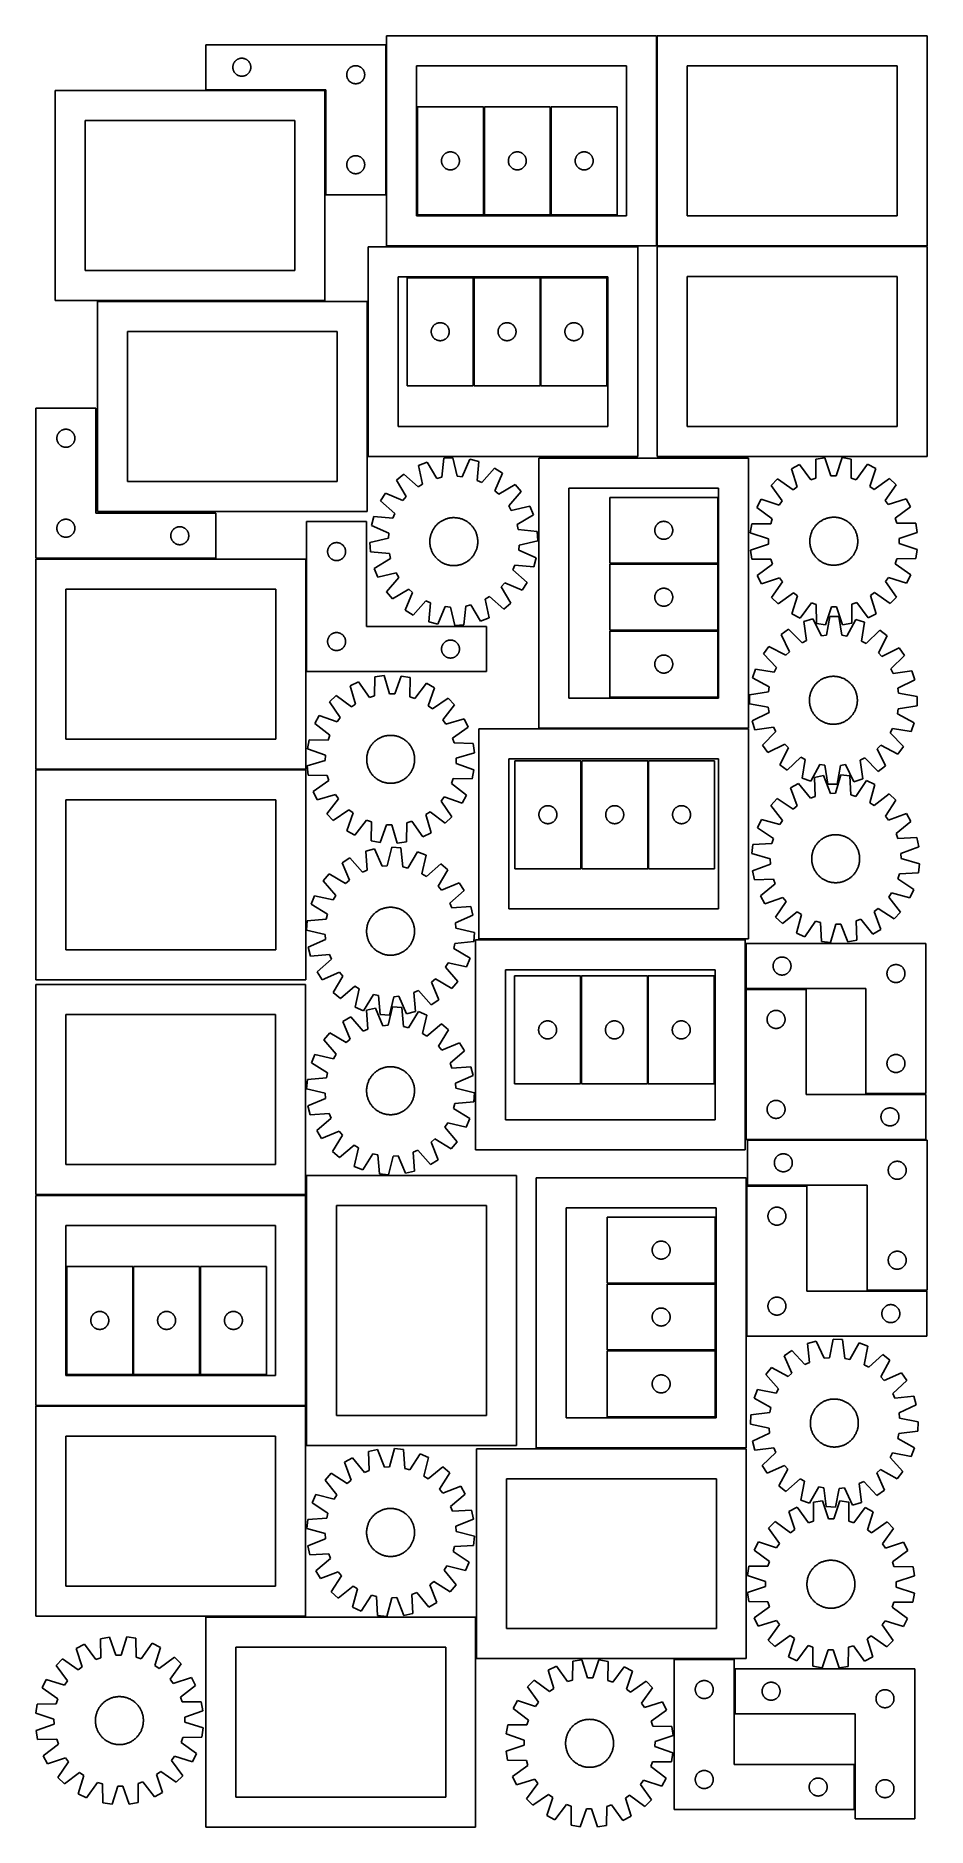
# Model space of a CAD drawing. Header units: millimetres. Extents: x 7 to 1493, y 7 to 2993.
import ezdxf

# ---------------------------------------------------------------- set-up
doc = ezdxf.new("R2010")
doc.units = ezdxf.units.MM
doc.layers.add('COMMON', color=5, linetype='CONTINUOUS', true_color=0x0000ff)
doc.layers.add('CUT', color=7, linetype='CONTINUOUS', true_color=0x000000)

msp = doc.modelspace()

# ---------------------------------------------------------------- linework, layer by layer
at = {"layer": 'COMMON'}
for p, q in [((1042.432421, 2993.411634), (1042.432421, 2643.455867)), ((590.93242, 2978.595272), (590.93242, 2728.595272)), ((488.682419, 2902.845272), (290.18242, 2902.845272)), ((489.43242, 2728.595272), (489.43242, 2902.095271)), ((754.024999, 2874.982361), (754.024999, 2694.982361)), ((865.525, 2874.982361), (865.525, 2694.982361)), ((591.682421, 2642.661633), (1010.737068, 2642.661633)), ((1043.182422, 2642.705866), (1493.182422, 2642.705866)), ((736.894489, 2410.174935), (736.894489, 2590.174935)), ((848.39449, 2410.174935), (848.39449, 2590.174935)), ((109.237067, 2551.34527), (488.682419, 2551.34527)), ((559.987067, 2550.59527), (559.987067, 2291.911633)), ((306.68126, 2121.783626), (6.791328, 2121.783626)), ((457.541329, 1933.568267), (457.541329, 2121.033625)), ((964.041562, 2113.27866), (1144.041562, 2113.27866)), ((964.041562, 2001.778659), (1144.041562, 2001.778659)), ((845.612289, 1838.68608), (1195.612289, 1838.68608)), ((6.791328, 1770.283624), (456.791328, 1770.283624)), ((916.460529, 1604.946297), (916.460529, 1784.946297)), ((1027.96053, 1604.946297), (1027.96053, 1784.946297)), ((1189.867744, 1487.18608), (745.612289, 1487.18608)), ((1190.617745, 1405.121491), (1190.617745, 1480.121491)), ((916.025165, 1246.18824), (916.025165, 1426.18824)), ((1027.525166, 1246.18824), (1027.525166, 1426.18824)), ((1291.367745, 1404.371491), (1191.367745, 1404.371491)), ((1190.617745, 1153.62149), (1190.617745, 1403.62149)), ((1491.367745, 1229.371491), (1391.367745, 1229.371491)), ((1193.485614, 1152.871489), (1491.367745, 1152.871489)), ((457.36986, 1061.697219), (457.36986, 1093.266221)), ((1192.046342, 825.621488), (1192.046342, 1075.621488)), ((1292.796342, 1076.371489), (1193.485614, 1076.371489)), ((456.619859, 1060.947219), (6.619859, 1060.947219)), ((457.36986, 710.197218), (457.36986, 1060.197218)), ((168.962438, 761.767944), (168.962438, 941.767944)), ((280.462438, 941.767944), (280.462438, 761.767944)), ((959.725614, 913.223179), (1139.725614, 913.223179)), ((1492.796342, 901.371489), (1393.485614, 901.371489)), ((959.725614, 801.723178), (1139.725614, 801.723178)), ((456.619859, 709.447218), (6.619859, 709.447218)), ((457.36986, 643.266221), (457.36986, 708.697217)), ((1191.296341, 638.6306), (841.296341, 638.6306)), ((740.996344, 356.928888), (740.996344, 287.880599)), ((1071.580546, 287.130598), (1171.580546, 287.130598)), ((1172.330547, 196.108724), (1172.330547, 271.108724)), ((1372.330547, 36.380598), (1372.330547, 111.380598))]:
    msp.add_line(p, q, dxfattribs=at)
at = {"layer": 'CUT'}
for p, q in [((1041.682421, 2993.411634), (591.682421, 2993.411634)), ((591.682421, 2993.411634), (591.682421, 2643.411634)), ((1041.682421, 2643.411634), (1041.682421, 2993.411634)), ((1493.182422, 2993.455867), (1043.182422, 2993.455867)), ((1043.182422, 2993.455867), (1043.182422, 2643.455867)), ((1493.182422, 2643.455867), (1493.182422, 2993.455867)), ((590.18242, 2978.595272), (290.18242, 2978.595272)), ((290.18242, 2978.595272), (290.18242, 2903.595272)), ((590.18242, 2728.595272), (590.18242, 2978.595272)), ((335.18242, 2941.095272), (335.202308, 2941.867453)), ((335.202308, 2940.323091), (335.18242, 2941.095272)), ((335.202308, 2941.867453), (335.261921, 2942.637587)), ((335.261921, 2939.552957), (335.202308, 2940.323091)), ((335.261921, 2942.637587), (335.361101, 2943.403631)), ((335.361101, 2938.786913), (335.261921, 2939.552957)), ((335.361101, 2943.403631), (335.499584, 2944.163553)), ((335.499584, 2938.026991), (335.361101, 2938.786913)), ((335.499584, 2944.163553), (335.677004, 2944.915339)), ((335.677004, 2937.275205), (335.499584, 2938.026991)), ((335.677004, 2944.915339), (335.892889, 2945.656994)), ((335.892889, 2936.533549), (335.677004, 2937.275205)), ((335.892889, 2945.656994), (336.146667, 2946.386553)), ((336.146667, 2935.803991), (335.892889, 2936.533549)), ((336.146667, 2946.386553), (336.437666, 2947.10208)), ((336.437666, 2935.088463), (336.146667, 2935.803991)), ((336.437666, 2947.10208), (336.765113, 2947.801679)), ((336.765113, 2934.388865), (336.437666, 2935.088463)), ((336.765113, 2947.801679), (337.128141, 2948.483493)), ((337.128141, 2933.707051), (336.765113, 2934.388865)), ((337.128141, 2948.483493), (337.525786, 2949.145715)), ((337.525786, 2933.044829), (337.128141, 2933.707051)), ((337.525786, 2949.145715), (337.956994, 2949.786588)), ((337.956994, 2932.403955), (337.525786, 2933.044829)), ((337.956994, 2949.786588), (338.420622, 2950.404414)), ((338.420622, 2931.78613), (337.956994, 2932.403955)), ((338.420622, 2950.404414), (338.915441, 2950.997554)), ((338.915441, 2931.19299), (338.420622, 2931.78613)), ((338.915441, 2950.997554), (339.440137, 2951.564434)), ((339.440137, 2930.62611), (338.915441, 2931.19299)), ((339.440137, 2951.564434), (339.993319, 2952.103552)), ((339.993319, 2930.086991), (339.440137, 2930.62611)), ((339.993319, 2952.103552), (340.573522, 2952.613479)), ((340.573522, 2929.577065), (339.993319, 2930.086991)), ((340.573522, 2952.613479), (341.179205, 2953.092861)), ((341.179205, 2929.097683), (340.573522, 2929.577065)), ((341.179205, 2953.092861), (341.808764, 2953.540427)), ((341.808764, 2928.650117), (341.179205, 2929.097683)), ((341.808764, 2953.540427), (342.460527, 2953.954991)), ((342.460527, 2928.235552), (341.808764, 2928.650117)), ((342.460527, 2953.954991), (343.132768, 2954.335454)), ((343.132768, 2927.85509), (342.460527, 2928.235552)), ((343.132768, 2954.335454), (343.823704, 2954.680806)), ((343.823704, 2927.509738), (343.132768, 2927.85509)), ((343.823704, 2954.680806), (344.531501, 2954.990131)), ((344.531501, 2927.200412), (343.823704, 2927.509738)), ((344.531501, 2954.990131), (345.254284, 2955.26261)), ((345.254284, 2926.927933), (344.531501, 2927.200412)), ((345.254284, 2955.26261), (345.990135, 2955.49752)), ((345.990135, 2926.693024), (345.254284, 2926.927933)), ((345.990135, 2955.49752), (346.737103, 2955.694237)), ((346.737103, 2955.694237), (347.493208, 2955.852241)), ((347.493208, 2955.852241), (348.256444, 2955.971112)), ((348.256444, 2955.971112), (349.024788, 2956.050535)), ((349.024788, 2956.050535), (349.796201, 2956.090299)), ((349.796201, 2956.090299), (350.568638, 2956.090299)), ((350.568638, 2956.090299), (351.340051, 2956.050535)), ((351.340051, 2956.050535), (352.108395, 2955.971112)), ((352.108395, 2955.971112), (352.871631, 2955.852241)), ((352.871631, 2955.852241), (353.627736, 2955.694237)), ((353.627736, 2955.694237), (354.374704, 2955.49752)), ((354.374704, 2955.49752), (355.110555, 2955.26261)), ((355.110555, 2926.927933), (354.374704, 2926.693024)), ((355.110555, 2955.26261), (355.833338, 2954.990131)), ((355.833338, 2927.200412), (355.110555, 2926.927933)), ((355.833338, 2954.990131), (356.541135, 2954.680806)), ((356.541135, 2927.509738), (355.833338, 2927.200412)), ((356.541135, 2954.680806), (357.232071, 2954.335454)), ((357.232071, 2927.85509), (356.541135, 2927.509738)), ((357.232071, 2954.335454), (357.904312, 2953.954991)), ((357.904312, 2928.235552), (357.232071, 2927.85509)), ((357.904312, 2953.954991), (358.556075, 2953.540427)), ((358.556075, 2928.650117), (357.904312, 2928.235552)), ((358.556075, 2953.540427), (359.185634, 2953.092861)), ((359.185634, 2929.097683), (358.556075, 2928.650117)), ((359.185634, 2953.092861), (359.791317, 2952.613479)), ((359.791317, 2929.577065), (359.185634, 2929.097683)), ((359.791317, 2952.613479), (360.37152, 2952.103552)), ((360.37152, 2930.086991), (359.791317, 2929.577065)), ((360.37152, 2952.103552), (360.924702, 2951.564434)), ((360.924702, 2930.62611), (360.37152, 2930.086991)), ((360.924702, 2951.564434), (361.449398, 2950.997554)), ((361.449398, 2931.19299), (360.924702, 2930.62611)), ((361.449398, 2950.997554), (361.944217, 2950.404414)), ((361.944217, 2931.78613), (361.449398, 2931.19299)), ((361.944217, 2950.404414), (362.407845, 2949.786588)), ((362.407845, 2932.403955), (361.944217, 2931.78613)), ((362.407845, 2949.786588), (362.839053, 2949.145715)), ((362.839053, 2933.044829), (362.407845, 2932.403955)), ((362.839053, 2949.145715), (363.236698, 2948.483493)), ((363.236698, 2933.707051), (362.839053, 2933.044829)), ((363.236698, 2948.483493), (363.599726, 2947.801679)), ((363.599726, 2934.388865), (363.236698, 2933.707051)), ((363.599726, 2947.801679), (363.927173, 2947.10208)), ((363.927173, 2935.088463), (363.599726, 2934.388865)), ((363.927173, 2947.10208), (364.218172, 2946.386553)), ((364.218172, 2935.803991), (363.927173, 2935.088463)), ((364.218172, 2946.386553), (364.47195, 2945.656994)), ((364.47195, 2936.533549), (364.218172, 2935.803991)), ((364.47195, 2945.656994), (364.687835, 2944.915339)), ((364.687835, 2937.275205), (364.47195, 2936.533549)), ((364.687835, 2944.915339), (364.865255, 2944.163553)), ((364.865255, 2938.026991), (364.687835, 2937.275205)), ((364.865255, 2944.163553), (365.003738, 2943.403631)), ((365.003738, 2938.786913), (364.865255, 2938.026991)), ((365.003738, 2943.403631), (365.102918, 2942.637587)), ((365.102918, 2939.552957), (365.003738, 2938.786913)), ((365.102918, 2942.637587), (365.162531, 2941.867453)), ((365.162531, 2940.323091), (365.102918, 2939.552957)), ((365.162531, 2941.867453), (365.18242, 2941.095272)), ((365.18242, 2941.095272), (365.162531, 2940.323091)), ((525.18242, 2928.595272), (525.202308, 2929.367453)), ((525.202308, 2927.823091), (525.18242, 2928.595272)), ((525.202308, 2929.367453), (525.261921, 2930.137587)), ((525.261921, 2927.052957), (525.202308, 2927.823091)), ((525.261921, 2930.137587), (525.361101, 2930.903631)), ((525.361101, 2926.286913), (525.261921, 2927.052957)), ((525.361101, 2930.903631), (525.499584, 2931.663553)), ((525.499584, 2931.663553), (525.677004, 2932.415339)), ((525.677004, 2932.415339), (525.892889, 2933.156994)), ((525.892889, 2933.156994), (526.146667, 2933.886553)), ((526.146667, 2933.886553), (526.437666, 2934.60208)), ((526.437666, 2934.60208), (526.765113, 2935.301679)), ((526.765113, 2935.301679), (527.128141, 2935.983493)), ((527.128141, 2935.983493), (527.525786, 2936.645715)), ((527.525786, 2936.645715), (527.956994, 2937.286588)), ((527.956994, 2937.286588), (528.420622, 2937.904414)), ((528.420622, 2937.904414), (528.915441, 2938.497554)), ((528.915441, 2938.497554), (529.440137, 2939.064434)), ((529.440137, 2939.064434), (529.993319, 2939.603552)), ((529.993319, 2939.603552), (530.573522, 2940.113479)), ((530.573522, 2940.113479), (531.179205, 2940.592861)), ((531.179205, 2940.592861), (531.808764, 2941.040427)), ((531.808764, 2941.040427), (532.460527, 2941.454991)), ((532.460527, 2941.454991), (533.132768, 2941.835454)), ((533.132768, 2941.835454), (533.823704, 2942.180806)), ((533.823704, 2942.180806), (534.531501, 2942.490131)), ((534.531501, 2942.490131), (535.254284, 2942.76261)), ((535.254284, 2942.76261), (535.990135, 2942.99752)), ((535.990135, 2942.99752), (536.737103, 2943.194237)), ((536.737103, 2943.194237), (537.493208, 2943.352241)), ((537.493208, 2943.352241), (538.256444, 2943.471112)), ((538.256444, 2943.471112), (539.024788, 2943.550535)), ((539.024788, 2943.550535), (539.796201, 2943.590299)), ((539.796201, 2943.590299), (540.568638, 2943.590299)), ((540.568638, 2943.590299), (541.340051, 2943.550535)), ((541.340051, 2943.550535), (542.108395, 2943.471112)), ((542.108395, 2943.471112), (542.871631, 2943.352241)), ((542.871631, 2943.352241), (543.627736, 2943.194237)), ((543.627736, 2943.194237), (544.374704, 2942.99752)), ((544.374704, 2942.99752), (545.110555, 2942.76261)), ((545.110555, 2942.76261), (545.833338, 2942.490131)), ((545.833338, 2942.490131), (546.541135, 2942.180806)), ((546.541135, 2942.180806), (547.232071, 2941.835454)), ((547.232071, 2941.835454), (547.904312, 2941.454991)), ((547.904312, 2941.454991), (548.556075, 2941.040427)), ((548.556075, 2941.040427), (549.185634, 2940.592861)), ((549.185634, 2940.592861), (549.791317, 2940.113479)), ((549.791317, 2940.113479), (550.37152, 2939.603552)), ((550.37152, 2939.603552), (550.924702, 2939.064434)), ((550.924702, 2939.064434), (551.449398, 2938.497554)), ((551.449398, 2938.497554), (551.944217, 2937.904414)), ((551.944217, 2937.904414), (552.407845, 2937.286588)), ((552.407845, 2937.286588), (552.839053, 2936.645715)), ((552.839053, 2936.645715), (553.236698, 2935.983493)), ((553.236698, 2935.983493), (553.599726, 2935.301679)), ((553.599726, 2935.301679), (553.927173, 2934.60208)), ((553.927173, 2934.60208), (554.218172, 2933.886553)), ((554.218172, 2933.886553), (554.47195, 2933.156994)), ((554.47195, 2933.156994), (554.687835, 2932.415339)), ((554.687835, 2932.415339), (554.865255, 2931.663553)), ((554.865255, 2931.663553), (555.003738, 2930.903631)), ((555.003738, 2930.903631), (555.102918, 2930.137587)), ((555.102918, 2927.052957), (555.003738, 2926.286913)), ((555.102918, 2930.137587), (555.162531, 2929.367453)), ((555.162531, 2927.823091), (555.102918, 2927.052957)), ((555.162531, 2929.367453), (555.18242, 2928.595272)), ((555.18242, 2928.595272), (555.162531, 2927.823091)), ((991.682421, 2943.411634), (641.682421, 2943.411634)), ((641.682421, 2943.411634), (641.682421, 2693.411634)), ((991.682421, 2693.411634), (991.682421, 2943.411634)), ((1443.182422, 2943.455867), (1093.182422, 2943.455867)), ((1093.182422, 2943.455867), (1093.182422, 2693.455867)), ((1443.182422, 2693.455867), (1443.182422, 2943.455867)), ((488.682419, 2902.095271), (38.682419, 2902.095271)), ((38.682419, 2902.095271), (38.682419, 2552.095271)), ((290.18242, 2903.595272), (490.18242, 2903.595272)), ((346.737103, 2926.496306), (345.990135, 2926.693024)), ((347.493208, 2926.338303), (346.737103, 2926.496306)), ((348.256444, 2926.219432), (347.493208, 2926.338303)), ((349.024788, 2926.140009), (348.256444, 2926.219432)), ((349.796201, 2926.100245), (349.024788, 2926.140009)), ((350.568638, 2926.100245), (349.796201, 2926.100245)), ((351.340051, 2926.140009), (350.568638, 2926.100245)), ((352.108395, 2926.219432), (351.340051, 2926.140009)), ((352.871631, 2926.338303), (352.108395, 2926.219432)), ((353.627736, 2926.496306), (352.871631, 2926.338303)), ((354.374704, 2926.693024), (353.627736, 2926.496306)), ((488.682419, 2552.095271), (488.682419, 2902.095271)), ((490.18242, 2903.595272), (490.18242, 2728.595272)), ((525.499584, 2925.526991), (525.361101, 2926.286913)), ((525.677004, 2924.775205), (525.499584, 2925.526991)), ((525.892889, 2924.033549), (525.677004, 2924.775205)), ((526.146667, 2923.303991), (525.892889, 2924.033549)), ((526.437666, 2922.588463), (526.146667, 2923.303991)), ((526.765113, 2921.888865), (526.437666, 2922.588463)), ((527.128141, 2921.207051), (526.765113, 2921.888865)), ((527.525786, 2920.544829), (527.128141, 2921.207051)), ((527.956994, 2919.903955), (527.525786, 2920.544829)), ((528.420622, 2919.28613), (527.956994, 2919.903955)), ((528.915441, 2918.69299), (528.420622, 2919.28613)), ((529.440137, 2918.12611), (528.915441, 2918.69299)), ((529.993319, 2917.586991), (529.440137, 2918.12611)), ((530.573522, 2917.077065), (529.993319, 2917.586991)), ((531.179205, 2916.597683), (530.573522, 2917.077065)), ((531.808764, 2916.150117), (531.179205, 2916.597683)), ((532.460527, 2915.735552), (531.808764, 2916.150117)), ((533.132768, 2915.35509), (532.460527, 2915.735552)), ((533.823704, 2915.009738), (533.132768, 2915.35509)), ((534.531501, 2914.700412), (533.823704, 2915.009738)), ((535.254284, 2914.427933), (534.531501, 2914.700412)), ((535.990135, 2914.193024), (535.254284, 2914.427933)), ((536.737103, 2913.996306), (535.990135, 2914.193024)), ((537.493208, 2913.838303), (536.737103, 2913.996306)), ((538.256444, 2913.719432), (537.493208, 2913.838303)), ((539.024788, 2913.640009), (538.256444, 2913.719432)), ((539.796201, 2913.600245), (539.024788, 2913.640009)), ((540.568638, 2913.600245), (539.796201, 2913.600245)), ((541.340051, 2913.640009), (540.568638, 2913.600245)), ((542.108395, 2913.719432), (541.340051, 2913.640009)), ((542.871631, 2913.838303), (542.108395, 2913.719432)), ((543.627736, 2913.996306), (542.871631, 2913.838303)), ((544.374704, 2914.193024), (543.627736, 2913.996306)), ((545.110555, 2914.427933), (544.374704, 2914.193024)), ((545.833338, 2914.700412), (545.110555, 2914.427933)), ((546.541135, 2915.009738), (545.833338, 2914.700412)), ((547.232071, 2915.35509), (546.541135, 2915.009738)), ((547.904312, 2915.735552), (547.232071, 2915.35509)), ((548.556075, 2916.150117), (547.904312, 2915.735552)), ((549.185634, 2916.597683), (548.556075, 2916.150117)), ((549.791317, 2917.077065), (549.185634, 2916.597683)), ((550.37152, 2917.586991), (549.791317, 2917.077065)), ((550.924702, 2918.12611), (550.37152, 2917.586991)), ((551.449398, 2918.69299), (550.924702, 2918.12611)), ((551.944217, 2919.28613), (551.449398, 2918.69299)), ((552.407845, 2919.903955), (551.944217, 2919.28613)), ((552.839053, 2920.544829), (552.407845, 2919.903955)), ((553.236698, 2921.207051), (552.839053, 2920.544829)), ((553.599726, 2921.888865), (553.236698, 2921.207051)), ((553.927173, 2922.588463), (553.599726, 2921.888865)), ((554.218172, 2923.303991), (553.927173, 2922.588463)), ((554.47195, 2924.033549), (554.218172, 2923.303991)), ((554.687835, 2924.775205), (554.47195, 2924.033549)), ((554.865255, 2925.526991), (554.687835, 2924.775205)), ((555.003738, 2926.286913), (554.865255, 2925.526991)), ((753.274999, 2874.982361), (643.274999, 2874.982361)), ((643.274999, 2874.982361), (643.274999, 2694.982361)), ((753.274999, 2694.982361), (753.274999, 2874.982361)), ((864.775, 2874.982361), (754.775, 2874.982361)), ((754.775, 2874.982361), (754.775, 2694.982361)), ((864.775, 2694.982361), (864.775, 2874.982361)), ((866.275001, 2874.982361), (866.275001, 2694.982361)), ((976.275001, 2874.982361), (866.275001, 2874.982361)), ((976.275001, 2694.982361), (976.275001, 2874.982361)), ((438.682419, 2852.095271), (88.682419, 2852.095271)), ((88.682419, 2852.095271), (88.682419, 2602.095271)), ((438.682419, 2602.095271), (438.682419, 2852.095271)), ((525.18242, 2778.595272), (525.202308, 2779.367453)), ((525.202308, 2777.823091), (525.18242, 2778.595272)), ((525.202308, 2779.367453), (525.261921, 2780.137587)), ((525.261921, 2777.052957), (525.202308, 2777.823091)), ((525.261921, 2780.137587), (525.361101, 2780.903631)), ((525.361101, 2780.903631), (525.499584, 2781.663553)), ((525.499584, 2781.663553), (525.677004, 2782.415339)), ((525.677004, 2782.415339), (525.892889, 2783.156994)), ((525.892889, 2783.156994), (526.146667, 2783.886553)), ((526.146667, 2783.886553), (526.437666, 2784.60208)), ((526.437666, 2784.60208), (526.765113, 2785.301679)), ((526.765113, 2785.301679), (527.128141, 2785.983493)), ((527.128141, 2785.983493), (527.525786, 2786.645715)), ((527.525786, 2786.645715), (527.956994, 2787.286588)), ((527.956994, 2787.286588), (528.420622, 2787.904414)), ((528.420622, 2787.904414), (528.915441, 2788.497554)), ((528.915441, 2788.497554), (529.440137, 2789.064434)), ((529.440137, 2789.064434), (529.993319, 2789.603552)), ((529.993319, 2789.603552), (530.573522, 2790.113479)), ((530.573522, 2790.113479), (531.179205, 2790.592861)), ((531.179205, 2790.592861), (531.808764, 2791.040427)), ((531.808764, 2791.040427), (532.460527, 2791.454991)), ((532.460527, 2791.454991), (533.132768, 2791.835454)), ((533.132768, 2791.835454), (533.823704, 2792.180806)), ((533.823704, 2792.180806), (534.531501, 2792.490131)), ((534.531501, 2792.490131), (535.254284, 2792.76261)), ((535.254284, 2792.76261), (535.990135, 2792.99752)), ((535.990135, 2792.99752), (536.737103, 2793.194237)), ((536.737103, 2793.194237), (537.493208, 2793.352241)), ((537.493208, 2793.352241), (538.256444, 2793.471112)), ((538.256444, 2793.471112), (539.024788, 2793.550535)), ((539.024788, 2793.550535), (539.796201, 2793.590299)), ((539.796201, 2793.590299), (540.568638, 2793.590299)), ((540.568638, 2793.590299), (541.340051, 2793.550535)), ((541.340051, 2793.550535), (542.108395, 2793.471112)), ((542.108395, 2793.471112), (542.871631, 2793.352241)), ((542.871631, 2793.352241), (543.627736, 2793.194237)), ((543.627736, 2793.194237), (544.374704, 2792.99752)), ((544.374704, 2792.99752), (545.110555, 2792.76261)), ((545.110555, 2792.76261), (545.833338, 2792.490131)), ((545.833338, 2792.490131), (546.541135, 2792.180806)), ((546.541135, 2792.180806), (547.232071, 2791.835454)), ((547.232071, 2791.835454), (547.904312, 2791.454991)), ((547.904312, 2791.454991), (548.556075, 2791.040427)), ((548.556075, 2791.040427), (549.185634, 2790.592861)), ((549.185634, 2790.592861), (549.791317, 2790.113479)), ((549.791317, 2790.113479), (550.37152, 2789.603552)), ((550.37152, 2789.603552), (550.924702, 2789.064434)), ((550.924702, 2789.064434), (551.449398, 2788.497554)), ((551.449398, 2788.497554), (551.944217, 2787.904414)), ((551.944217, 2787.904414), (552.407845, 2787.286588)), ((552.407845, 2787.286588), (552.839053, 2786.645715)), ((552.839053, 2786.645715), (553.236698, 2785.983493)), ((553.236698, 2785.983493), (553.599726, 2785.301679)), ((553.599726, 2785.301679), (553.927173, 2784.60208)), ((553.927173, 2784.60208), (554.218172, 2783.886553)), ((554.218172, 2783.886553), (554.47195, 2783.156994)), ((554.47195, 2783.156994), (554.687835, 2782.415339)), ((554.687835, 2782.415339), (554.865255, 2781.663553)), ((554.865255, 2781.663553), (555.003738, 2780.903631)), ((555.003738, 2780.903631), (555.102918, 2780.137587)), ((555.102918, 2780.137587), (555.162531, 2779.367453)), ((555.162531, 2777.823091), (555.102918, 2777.052957)), ((555.162531, 2779.367453), (555.18242, 2778.595272)), ((555.18242, 2778.595272), (555.162531, 2777.823091)), ((683.279971, 2785.36858), (683.319736, 2786.139993)), ((683.279971, 2784.596142), (683.279971, 2785.36858)), ((683.319736, 2783.824729), (683.279971, 2784.596142)), ((683.319736, 2786.139993), (683.399158, 2786.908336)), ((683.399158, 2783.056386), (683.319736, 2783.824729)), ((683.399158, 2786.908336), (683.518029, 2787.671572)), ((683.518029, 2782.29315), (683.399158, 2783.056386)), ((683.518029, 2787.671572), (683.676033, 2788.427677)), ((683.676033, 2781.537045), (683.518029, 2782.29315)), ((683.676033, 2788.427677), (683.87275, 2789.174645)), ((683.87275, 2780.790076), (683.676033, 2781.537045)), ((683.87275, 2789.174645), (684.10766, 2789.910497)), ((684.10766, 2780.054225), (683.87275, 2780.790076)), ((684.10766, 2789.910497), (684.380139, 2790.633279)), ((684.380139, 2779.331443), (684.10766, 2780.054225)), ((684.380139, 2790.633279), (684.689465, 2791.341077)), ((684.689465, 2778.623645), (684.380139, 2779.331443)), ((684.689465, 2791.341077), (685.034817, 2792.032012)), ((685.034817, 2777.93271), (684.689465, 2778.623645)), ((685.034817, 2792.032012), (685.415279, 2792.704253)), ((685.415279, 2777.260469), (685.034817, 2777.93271)), ((685.415279, 2792.704253), (685.829843, 2793.356017)), ((685.829843, 2793.356017), (686.27741, 2793.985575)), ((686.27741, 2793.985575), (686.756792, 2794.591259)), ((686.756792, 2794.591259), (687.266718, 2795.171461)), ((687.266718, 2795.171461), (687.805836, 2795.724644)), ((687.805836, 2795.724644), (688.372717, 2796.24934)), ((688.372717, 2796.24934), (688.965856, 2796.744158)), ((688.965856, 2796.744158), (689.583682, 2797.207786)), ((689.583682, 2797.207786), (690.224556, 2797.638994)), ((690.224556, 2797.638994), (690.886777, 2798.03664)), ((690.886777, 2798.03664), (691.568592, 2798.399667)), ((691.568592, 2798.399667), (692.26819, 2798.727115)), ((692.26819, 2798.727115), (692.983717, 2799.018113)), ((692.983717, 2799.018113), (693.713276, 2799.271892)), ((693.713276, 2799.271892), (694.454932, 2799.487777)), ((694.454932, 2799.487777), (695.206718, 2799.665196)), ((695.206718, 2799.665196), (695.96664, 2799.803679)), ((695.96664, 2799.803679), (696.732684, 2799.902859)), ((696.732684, 2799.902859), (697.502817, 2799.962472)), ((697.502817, 2799.962472), (698.274999, 2799.982361)), ((698.274999, 2799.982361), (699.04718, 2799.962472)), ((699.04718, 2799.962472), (699.817313, 2799.902859)), ((699.817313, 2799.902859), (700.583357, 2799.803679)), ((700.583357, 2799.803679), (701.34328, 2799.665196)), ((701.34328, 2799.665196), (702.095065, 2799.487777)), ((702.095065, 2799.487777), (702.836721, 2799.271892)), ((702.836721, 2799.271892), (703.56628, 2799.018113)), ((703.56628, 2799.018113), (704.281807, 2798.727115)), ((704.281807, 2798.727115), (704.981405, 2798.399667)), ((704.981405, 2798.399667), (705.66322, 2798.03664)), ((705.66322, 2798.03664), (706.325441, 2797.638994)), ((706.325441, 2797.638994), (706.966315, 2797.207786)), ((706.966315, 2797.207786), (707.584141, 2796.744158)), ((707.584141, 2796.744158), (708.17728, 2796.24934)), ((708.17728, 2796.24934), (708.744161, 2795.724644)), ((708.744161, 2795.724644), (709.283279, 2795.171461)), ((709.283279, 2795.171461), (709.793205, 2794.591259)), ((709.793205, 2794.591259), (710.272587, 2793.985575)), ((710.272587, 2793.985575), (710.720154, 2793.356017)), ((710.720154, 2793.356017), (711.134718, 2792.704253)), ((711.134718, 2792.704253), (711.51518, 2792.032012)), ((711.51518, 2777.93271), (711.134718, 2777.260469)), ((711.51518, 2792.032012), (711.860532, 2791.341077)), ((711.860532, 2778.623645), (711.51518, 2777.93271)), ((711.860532, 2791.341077), (712.169858, 2790.633279)), ((712.169858, 2779.331443), (711.860532, 2778.623645)), ((712.169858, 2790.633279), (712.442337, 2789.910497)), ((712.442337, 2780.054225), (712.169858, 2779.331443)), ((712.442337, 2789.910497), (712.677247, 2789.174645)), ((712.677247, 2780.790076), (712.442337, 2780.054225)), ((712.677247, 2789.174645), (712.873964, 2788.427677)), ((712.873964, 2781.537045), (712.677247, 2780.790076)), ((712.873964, 2788.427677), (713.031968, 2787.671572)), ((713.031968, 2782.29315), (712.873964, 2781.537045)), ((713.031968, 2787.671572), (713.150839, 2786.908336)), ((713.150839, 2783.056386), (713.031968, 2782.29315)), ((713.150839, 2786.908336), (713.230261, 2786.139993)), ((713.230261, 2783.824729), (713.150839, 2783.056386)), ((713.230261, 2786.139993), (713.270026, 2785.36858)), ((713.270026, 2784.596142), (713.230261, 2783.824729)), ((713.270026, 2785.36858), (713.270026, 2784.596142)), ((794.779972, 2785.36858), (794.819737, 2786.139993)), ((794.779972, 2784.596142), (794.779972, 2785.36858)), ((794.819737, 2783.824729), (794.779972, 2784.596142)), ((794.819737, 2786.139993), (794.899159, 2786.908336)), ((794.899159, 2783.056386), (794.819737, 2783.824729)), ((794.899159, 2786.908336), (795.01803, 2787.671572)), ((795.01803, 2782.29315), (794.899159, 2783.056386)), ((795.01803, 2787.671572), (795.176034, 2788.427677)), ((795.176034, 2781.537045), (795.01803, 2782.29315)), ((795.176034, 2788.427677), (795.372751, 2789.174645)), ((795.372751, 2780.790076), (795.176034, 2781.537045)), ((795.372751, 2789.174645), (795.607661, 2789.910497)), ((795.607661, 2780.054225), (795.372751, 2780.790076)), ((795.607661, 2789.910497), (795.88014, 2790.633279)), ((795.88014, 2779.331443), (795.607661, 2780.054225)), ((795.88014, 2790.633279), (796.189466, 2791.341077)), ((796.189466, 2778.623645), (795.88014, 2779.331443)), ((796.189466, 2791.341077), (796.534818, 2792.032012)), ((796.534818, 2777.93271), (796.189466, 2778.623645)), ((796.534818, 2792.032012), (796.91528, 2792.704253)), ((796.91528, 2777.260469), (796.534818, 2777.93271)), ((796.91528, 2792.704253), (797.329844, 2793.356017)), ((797.329844, 2793.356017), (797.777411, 2793.985575)), ((797.777411, 2793.985575), (798.256793, 2794.591259)), ((798.256793, 2794.591259), (798.766719, 2795.171461)), ((798.766719, 2795.171461), (799.305837, 2795.724644)), ((799.305837, 2795.724644), (799.872718, 2796.24934)), ((799.872718, 2796.24934), (800.465857, 2796.744158)), ((800.465857, 2796.744158), (801.083683, 2797.207786)), ((801.083683, 2797.207786), (801.724557, 2797.638994)), ((801.724557, 2797.638994), (802.386778, 2798.03664)), ((802.386778, 2798.03664), (803.068593, 2798.399667)), ((803.068593, 2798.399667), (803.768191, 2798.727115)), ((803.768191, 2798.727115), (804.483718, 2799.018113)), ((804.483718, 2799.018113), (805.213277, 2799.271892)), ((805.213277, 2799.271892), (805.954933, 2799.487777)), ((805.954933, 2799.487777), (806.706719, 2799.665196)), ((806.706719, 2799.665196), (807.466641, 2799.803679)), ((807.466641, 2799.803679), (808.232685, 2799.902859)), ((808.232685, 2799.902859), (809.002818, 2799.962472)), ((809.002818, 2799.962472), (809.775, 2799.982361)), ((809.775, 2799.982361), (810.547181, 2799.962472)), ((810.547181, 2799.962472), (811.317314, 2799.902859)), ((811.317314, 2799.902859), (812.083358, 2799.803679)), ((812.083358, 2799.803679), (812.843281, 2799.665196)), ((812.843281, 2799.665196), (813.595066, 2799.487777)), ((813.595066, 2799.487777), (814.336722, 2799.271892)), ((814.336722, 2799.271892), (815.066281, 2799.018113)), ((815.066281, 2799.018113), (815.781808, 2798.727115)), ((815.781808, 2798.727115), (816.481406, 2798.399667)), ((816.481406, 2798.399667), (817.163221, 2798.03664)), ((817.163221, 2798.03664), (817.825442, 2797.638994)), ((817.825442, 2797.638994), (818.466316, 2797.207786)), ((818.466316, 2797.207786), (819.084142, 2796.744158)), ((819.084142, 2796.744158), (819.677281, 2796.24934)), ((819.677281, 2796.24934), (820.244162, 2795.724644)), ((820.244162, 2795.724644), (820.78328, 2795.171461)), ((820.78328, 2795.171461), (821.293206, 2794.591259)), ((821.293206, 2794.591259), (821.772588, 2793.985575)), ((821.772588, 2793.985575), (822.220155, 2793.356017)), ((822.220155, 2793.356017), (822.634719, 2792.704253)), ((822.634719, 2792.704253), (823.015181, 2792.032012)), ((823.015181, 2777.93271), (822.634719, 2777.260469)), ((823.015181, 2792.032012), (823.360533, 2791.341077)), ((823.360533, 2778.623645), (823.015181, 2777.93271)), ((823.360533, 2791.341077), (823.669859, 2790.633279)), ((823.669859, 2779.331443), (823.360533, 2778.623645)), ((823.669859, 2790.633279), (823.942338, 2789.910497)), ((823.942338, 2780.054225), (823.669859, 2779.331443)), ((823.942338, 2789.910497), (824.177248, 2789.174645)), ((824.177248, 2780.790076), (823.942338, 2780.054225)), ((824.177248, 2789.174645), (824.373965, 2788.427677)), ((824.373965, 2781.537045), (824.177248, 2780.790076)), ((824.373965, 2788.427677), (824.531969, 2787.671572)), ((824.531969, 2782.29315), (824.373965, 2781.537045)), ((824.531969, 2787.671572), (824.65084, 2786.908336)), ((824.65084, 2783.056386), (824.531969, 2782.29315)), ((824.65084, 2786.908336), (824.730262, 2786.139993)), ((824.730262, 2783.824729), (824.65084, 2783.056386)), ((824.730262, 2786.139993), (824.770027, 2785.36858)), ((824.770027, 2784.596142), (824.730262, 2783.824729)), ((824.770027, 2785.36858), (824.770027, 2784.596142)), ((906.279973, 2785.36858), (906.319738, 2786.139993)), ((906.279973, 2784.596142), (906.279973, 2785.36858)), ((906.319738, 2783.824729), (906.279973, 2784.596142)), ((906.319738, 2786.139993), (906.39916, 2786.908336)), ((906.39916, 2783.056386), (906.319738, 2783.824729)), ((906.39916, 2786.908336), (906.518031, 2787.671572)), ((906.518031, 2782.29315), (906.39916, 2783.056386)), ((906.518031, 2787.671572), (906.676035, 2788.427677)), ((906.676035, 2781.537045), (906.518031, 2782.29315)), ((906.676035, 2788.427677), (906.872752, 2789.174645)), ((906.872752, 2780.790076), (906.676035, 2781.537045)), ((906.872752, 2789.174645), (907.107662, 2789.910497)), ((907.107662, 2780.054225), (906.872752, 2780.790076)), ((907.107662, 2789.910497), (907.380141, 2790.633279)), ((907.380141, 2779.331443), (907.107662, 2780.054225)), ((907.380141, 2790.633279), (907.689467, 2791.341077)), ((907.689467, 2778.623645), (907.380141, 2779.331443)), ((907.689467, 2791.341077), (908.034819, 2792.032012)), ((908.034819, 2777.93271), (907.689467, 2778.623645)), ((908.034819, 2792.032012), (908.415281, 2792.704253)), ((908.415281, 2777.260469), (908.034819, 2777.93271)), ((908.415281, 2792.704253), (908.829845, 2793.356017)), ((908.829845, 2793.356017), (909.277412, 2793.985575)), ((909.277412, 2793.985575), (909.756794, 2794.591259)), ((909.756794, 2794.591259), (910.26672, 2795.171461)), ((910.26672, 2795.171461), (910.805838, 2795.724644)), ((910.805838, 2795.724644), (911.372719, 2796.24934)), ((911.372719, 2796.24934), (911.965858, 2796.744158)), ((911.965858, 2796.744158), (912.583684, 2797.207786)), ((912.583684, 2797.207786), (913.224558, 2797.638994)), ((913.224558, 2797.638994), (913.886779, 2798.03664)), ((913.886779, 2798.03664), (914.568594, 2798.399667)), ((914.568594, 2798.399667), (915.268192, 2798.727115)), ((915.268192, 2798.727115), (915.983719, 2799.018113)), ((915.983719, 2799.018113), (916.713278, 2799.271892)), ((916.713278, 2799.271892), (917.454934, 2799.487777)), ((917.454934, 2799.487777), (918.20672, 2799.665196)), ((918.20672, 2799.665196), (918.966642, 2799.803679)), ((918.966642, 2799.803679), (919.732686, 2799.902859)), ((919.732686, 2799.902859), (920.502819, 2799.962472)), ((920.502819, 2799.962472), (921.275001, 2799.982361)), ((921.275001, 2799.982361), (922.047182, 2799.962472)), ((922.047182, 2799.962472), (922.817315, 2799.902859)), ((922.817315, 2799.902859), (923.583359, 2799.803679)), ((923.583359, 2799.803679), (924.343282, 2799.665196)), ((924.343282, 2799.665196), (925.095067, 2799.487777)), ((925.095067, 2799.487777), (925.836723, 2799.271892)), ((925.836723, 2799.271892), (926.566282, 2799.018113)), ((926.566282, 2799.018113), (927.281809, 2798.727115)), ((927.281809, 2798.727115), (927.981407, 2798.399667)), ((927.981407, 2798.399667), (928.663222, 2798.03664)), ((928.663222, 2798.03664), (929.325443, 2797.638994)), ((929.325443, 2797.638994), (929.966317, 2797.207786)), ((929.966317, 2797.207786), (930.584143, 2796.744158)), ((930.584143, 2796.744158), (931.177282, 2796.24934)), ((931.177282, 2796.24934), (931.744163, 2795.724644)), ((931.744163, 2795.724644), (932.283281, 2795.171461)), ((932.283281, 2795.171461), (932.793207, 2794.591259)), ((932.793207, 2794.591259), (933.272589, 2793.985575)), ((933.272589, 2793.985575), (933.720156, 2793.356017)), ((933.720156, 2793.356017), (934.13472, 2792.704253)), ((934.13472, 2792.704253), (934.515182, 2792.032012)), ((934.515182, 2777.93271), (934.13472, 2777.260469)), ((934.515182, 2792.032012), (934.860534, 2791.341077)), ((934.860534, 2778.623645), (934.515182, 2777.93271)), ((934.860534, 2791.341077), (935.16986, 2790.633279)), ((935.16986, 2779.331443), (934.860534, 2778.623645)), ((935.16986, 2790.633279), (935.442339, 2789.910497)), ((935.442339, 2780.054225), (935.16986, 2779.331443)), ((935.442339, 2789.910497), (935.677249, 2789.174645)), ((935.677249, 2780.790076), (935.442339, 2780.054225)), ((935.677249, 2789.174645), (935.873966, 2788.427677)), ((935.873966, 2781.537045), (935.677249, 2780.790076)), ((935.873966, 2788.427677), (936.03197, 2787.671572)), ((936.03197, 2782.29315), (935.873966, 2781.537045)), ((936.03197, 2787.671572), (936.150841, 2786.908336)), ((936.150841, 2783.056386), (936.03197, 2782.29315)), ((936.150841, 2786.908336), (936.230263, 2786.139993)), ((936.230263, 2783.824729), (936.150841, 2783.056386)), ((936.230263, 2786.139993), (936.270028, 2785.36858)), ((936.270028, 2784.596142), (936.230263, 2783.824729)), ((936.270028, 2785.36858), (936.270028, 2784.596142)), ((525.361101, 2776.286913), (525.261921, 2777.052957)), ((525.499584, 2775.526991), (525.361101, 2776.286913)), ((525.677004, 2774.775205), (525.499584, 2775.526991)), ((525.892889, 2774.033549), (525.677004, 2774.775205)), ((526.146667, 2773.303991), (525.892889, 2774.033549)), ((526.437666, 2772.588463), (526.146667, 2773.303991)), ((526.765113, 2771.888865), (526.437666, 2772.588463)), ((527.128141, 2771.207051), (526.765113, 2771.888865)), ((527.525786, 2770.544829), (527.128141, 2771.207051)), ((527.956994, 2769.903955), (527.525786, 2770.544829)), ((528.420622, 2769.28613), (527.956994, 2769.903955)), ((528.915441, 2768.69299), (528.420622, 2769.28613)), ((529.440137, 2768.12611), (528.915441, 2768.69299)), ((529.993319, 2767.586991), (529.440137, 2768.12611)), ((530.573522, 2767.077065), (529.993319, 2767.586991)), ((531.179205, 2766.597683), (530.573522, 2767.077065)), ((531.808764, 2766.150117), (531.179205, 2766.597683)), ((532.460527, 2765.735552), (531.808764, 2766.150117)), ((533.132768, 2765.35509), (532.460527, 2765.735552)), ((533.823704, 2765.009738), (533.132768, 2765.35509)), ((534.531501, 2764.700412), (533.823704, 2765.009738)), ((535.254284, 2764.427933), (534.531501, 2764.700412)), ((535.990135, 2764.193024), (535.254284, 2764.427933)), ((536.737103, 2763.996306), (535.990135, 2764.193024)), ((537.493208, 2763.838303), (536.737103, 2763.996306)), ((538.256444, 2763.719432), (537.493208, 2763.838303)), ((539.024788, 2763.640009), (538.256444, 2763.719432)), ((539.796201, 2763.600245), (539.024788, 2763.640009)), ((540.568638, 2763.600245), (539.796201, 2763.600245)), ((541.340051, 2763.640009), (540.568638, 2763.600245)), ((542.108395, 2763.719432), (541.340051, 2763.640009)), ((542.871631, 2763.838303), (542.108395, 2763.719432)), ((543.627736, 2763.996306), (542.871631, 2763.838303)), ((544.374704, 2764.193024), (543.627736, 2763.996306)), ((545.110555, 2764.427933), (544.374704, 2764.193024)), ((545.833338, 2764.700412), (545.110555, 2764.427933)), ((546.541135, 2765.009738), (545.833338, 2764.700412)), ((547.232071, 2765.35509), (546.541135, 2765.009738)), ((547.904312, 2765.735552), (547.232071, 2765.35509)), ((548.556075, 2766.150117), (547.904312, 2765.735552)), ((549.185634, 2766.597683), (548.556075, 2766.150117)), ((549.791317, 2767.077065), (549.185634, 2766.597683)), ((550.37152, 2767.586991), (549.791317, 2767.077065)), ((550.924702, 2768.12611), (550.37152, 2767.586991)), ((551.449398, 2768.69299), (550.924702, 2768.12611)), ((551.944217, 2769.28613), (551.449398, 2768.69299)), ((552.407845, 2769.903955), (551.944217, 2769.28613)), ((552.839053, 2770.544829), (552.407845, 2769.903955)), ((553.236698, 2771.207051), (552.839053, 2770.544829)), ((553.599726, 2771.888865), (553.236698, 2771.207051)), ((553.927173, 2772.588463), (553.599726, 2771.888865)), ((554.218172, 2773.303991), (553.927173, 2772.588463)), ((554.47195, 2774.033549), (554.218172, 2773.303991)), ((554.687835, 2774.775205), (554.47195, 2774.033549)), ((554.865255, 2775.526991), (554.687835, 2774.775205)), ((555.003738, 2776.286913), (554.865255, 2775.526991)), ((555.102918, 2777.052957), (555.003738, 2776.286913)), ((685.829843, 2776.608705), (685.415279, 2777.260469)), ((686.27741, 2775.979147), (685.829843, 2776.608705)), ((686.756792, 2775.373463), (686.27741, 2775.979147)), ((687.266718, 2774.793261), (686.756792, 2775.373463)), ((687.805836, 2774.240078), (687.266718, 2774.793261)), ((688.372717, 2773.715382), (687.805836, 2774.240078)), ((688.965856, 2773.220564), (688.372717, 2773.715382)), ((689.583682, 2772.756936), (688.965856, 2773.220564)), ((690.224556, 2772.325728), (689.583682, 2772.756936)), ((690.886777, 2771.928082), (690.224556, 2772.325728)), ((691.568592, 2771.565055), (690.886777, 2771.928082)), ((692.26819, 2771.237607), (691.568592, 2771.565055)), ((692.983717, 2770.946609), (692.26819, 2771.237607)), ((693.713276, 2770.69283), (692.983717, 2770.946609)), ((694.454932, 2770.476945), (693.713276, 2770.69283)), ((695.206718, 2770.299526), (694.454932, 2770.476945)), ((695.96664, 2770.161043), (695.206718, 2770.299526)), ((696.732684, 2770.061863), (695.96664, 2770.161043)), ((697.502817, 2770.00225), (696.732684, 2770.061863)), ((698.274999, 2769.982361), (697.502817, 2770.00225)), ((699.04718, 2770.00225), (698.274999, 2769.982361)), ((699.817313, 2770.061863), (699.04718, 2770.00225)), ((700.583357, 2770.161043), (699.817313, 2770.061863)), ((701.34328, 2770.299526), (700.583357, 2770.161043)), ((702.095065, 2770.476945), (701.34328, 2770.299526)), ((702.836721, 2770.69283), (702.095065, 2770.476945)), ((703.56628, 2770.946609), (702.836721, 2770.69283)), ((704.281807, 2771.237607), (703.56628, 2770.946609)), ((704.981405, 2771.565055), (704.281807, 2771.237607)), ((705.66322, 2771.928082), (704.981405, 2771.565055)), ((706.325441, 2772.325728), (705.66322, 2771.928082)), ((706.966315, 2772.756936), (706.325441, 2772.325728)), ((707.584141, 2773.220564), (706.966315, 2772.756936)), ((708.17728, 2773.715382), (707.584141, 2773.220564)), ((708.744161, 2774.240078), (708.17728, 2773.715382)), ((709.283279, 2774.793261), (708.744161, 2774.240078)), ((709.793205, 2775.373463), (709.283279, 2774.793261)), ((710.272587, 2775.979147), (709.793205, 2775.373463)), ((710.720154, 2776.608705), (710.272587, 2775.979147)), ((711.134718, 2777.260469), (710.720154, 2776.608705)), ((797.329844, 2776.608705), (796.91528, 2777.260469)), ((797.777411, 2775.979147), (797.329844, 2776.608705)), ((798.256793, 2775.373463), (797.777411, 2775.979147)), ((798.766719, 2774.793261), (798.256793, 2775.373463)), ((799.305837, 2774.240078), (798.766719, 2774.793261)), ((799.872718, 2773.715382), (799.305837, 2774.240078)), ((800.465857, 2773.220564), (799.872718, 2773.715382)), ((801.083683, 2772.756936), (800.465857, 2773.220564)), ((801.724557, 2772.325728), (801.083683, 2772.756936)), ((802.386778, 2771.928082), (801.724557, 2772.325728)), ((803.068593, 2771.565055), (802.386778, 2771.928082)), ((803.768191, 2771.237607), (803.068593, 2771.565055)), ((804.483718, 2770.946609), (803.768191, 2771.237607)), ((805.213277, 2770.69283), (804.483718, 2770.946609)), ((805.954933, 2770.476945), (805.213277, 2770.69283)), ((806.706719, 2770.299526), (805.954933, 2770.476945)), ((807.466641, 2770.161043), (806.706719, 2770.299526)), ((808.232685, 2770.061863), (807.466641, 2770.161043)), ((809.002818, 2770.00225), (808.232685, 2770.061863)), ((809.775, 2769.982361), (809.002818, 2770.00225)), ((810.547181, 2770.00225), (809.775, 2769.982361)), ((811.317314, 2770.061863), (810.547181, 2770.00225)), ((812.083358, 2770.161043), (811.317314, 2770.061863)), ((812.843281, 2770.299526), (812.083358, 2770.161043)), ((813.595066, 2770.476945), (812.843281, 2770.299526)), ((814.336722, 2770.69283), (813.595066, 2770.476945)), ((815.066281, 2770.946609), (814.336722, 2770.69283)), ((815.781808, 2771.237607), (815.066281, 2770.946609)), ((816.481406, 2771.565055), (815.781808, 2771.237607)), ((817.163221, 2771.928082), (816.481406, 2771.565055)), ((817.825442, 2772.325728), (817.163221, 2771.928082)), ((818.466316, 2772.756936), (817.825442, 2772.325728)), ((819.084142, 2773.220564), (818.466316, 2772.756936)), ((819.677281, 2773.715382), (819.084142, 2773.220564)), ((820.244162, 2774.240078), (819.677281, 2773.715382)), ((820.78328, 2774.793261), (820.244162, 2774.240078)), ((821.293206, 2775.373463), (820.78328, 2774.793261)), ((821.772588, 2775.979147), (821.293206, 2775.373463)), ((822.220155, 2776.608705), (821.772588, 2775.979147)), ((822.634719, 2777.260469), (822.220155, 2776.608705)), ((908.829845, 2776.608705), (908.415281, 2777.260469)), ((909.277412, 2775.979147), (908.829845, 2776.608705)), ((909.756794, 2775.373463), (909.277412, 2775.979147)), ((910.26672, 2774.793261), (909.756794, 2775.373463)), ((910.805838, 2774.240078), (910.26672, 2774.793261)), ((911.372719, 2773.715382), (910.805838, 2774.240078)), ((911.965858, 2773.220564), (911.372719, 2773.715382)), ((912.583684, 2772.756936), (911.965858, 2773.220564)), ((913.224558, 2772.325728), (912.583684, 2772.756936)), ((913.886779, 2771.928082), (913.224558, 2772.325728)), ((914.568594, 2771.565055), (913.886779, 2771.928082)), ((915.268192, 2771.237607), (914.568594, 2771.565055)), ((915.983719, 2770.946609), (915.268192, 2771.237607)), ((916.713278, 2770.69283), (915.983719, 2770.946609)), ((917.454934, 2770.476945), (916.713278, 2770.69283)), ((918.20672, 2770.299526), (917.454934, 2770.476945)), ((918.966642, 2770.161043), (918.20672, 2770.299526)), ((919.732686, 2770.061863), (918.966642, 2770.161043)), ((920.502819, 2770.00225), (919.732686, 2770.061863)), ((921.275001, 2769.982361), (920.502819, 2770.00225)), ((922.047182, 2770.00225), (921.275001, 2769.982361)), ((922.817315, 2770.061863), (922.047182, 2770.00225)), ((923.583359, 2770.161043), (922.817315, 2770.061863)), ((924.343282, 2770.299526), (923.583359, 2770.161043)), ((925.095067, 2770.476945), (924.343282, 2770.299526)), ((925.836723, 2770.69283), (925.095067, 2770.476945)), ((926.566282, 2770.946609), (925.836723, 2770.69283)), ((927.281809, 2771.237607), (926.566282, 2770.946609)), ((927.981407, 2771.565055), (927.281809, 2771.237607)), ((928.663222, 2771.928082), (927.981407, 2771.565055)), ((929.325443, 2772.325728), (928.663222, 2771.928082)), ((929.966317, 2772.756936), (929.325443, 2772.325728)), ((930.584143, 2773.220564), (929.966317, 2772.756936)), ((931.177282, 2773.715382), (930.584143, 2773.220564)), ((931.744163, 2774.240078), (931.177282, 2773.715382)), ((932.283281, 2774.793261), (931.744163, 2774.240078)), ((932.793207, 2775.373463), (932.283281, 2774.793261)), ((933.272589, 2775.979147), (932.793207, 2775.373463)), ((933.720156, 2776.608705), (933.272589, 2775.979147)), ((934.13472, 2777.260469), (933.720156, 2776.608705)), ((490.18242, 2728.595272), (590.18242, 2728.595272)), ((641.682421, 2693.411634), (991.682421, 2693.411634)), ((643.274999, 2694.982361), (753.274999, 2694.982361)), ((754.775, 2694.982361), (864.775, 2694.982361)), ((866.275001, 2694.982361), (976.275001, 2694.982361)), ((1093.182422, 2693.455867), (1443.182422, 2693.455867)), ((1010.737068, 2641.911633), (560.737068, 2641.911633)), ((560.737068, 2641.911633), (560.737068, 2291.911633)), ((591.682421, 2643.411634), (1041.682421, 2643.411634)), ((1010.737068, 2291.911633), (1010.737068, 2641.911633)), ((1043.182422, 2643.455867), (1493.182422, 2643.455867)), ((1493.182422, 2641.955866), (1043.182422, 2641.955866)), ((1043.182422, 2641.955866), (1043.182422, 2291.955866)), ((1493.182422, 2291.955866), (1493.182422, 2641.955866)), ((88.682419, 2602.095271), (438.682419, 2602.095271)), ((960.737068, 2591.911633), (610.737068, 2591.911633)), ((610.737068, 2591.911633), (610.737068, 2341.911633)), ((736.144488, 2590.174935), (626.144488, 2590.174935)), ((626.144488, 2590.174935), (626.144488, 2410.174935)), ((736.144488, 2410.174935), (736.144488, 2590.174935)), ((737.644489, 2590.174935), (737.644489, 2410.174935)), ((847.644489, 2590.174935), (737.644489, 2590.174935)), ((847.644489, 2410.174935), (847.644489, 2590.174935)), ((849.14449, 2590.174935), (849.14449, 2410.174935)), ((959.14449, 2590.174935), (849.14449, 2590.174935)), ((959.14449, 2410.174935), (959.14449, 2590.174935)), ((960.737068, 2341.911633), (960.737068, 2591.911633)), ((1443.182422, 2591.955866), (1093.182422, 2591.955866)), ((1093.182422, 2591.955866), (1093.182422, 2341.955866)), ((1443.182422, 2341.955866), (1443.182422, 2591.955866)), ((38.682419, 2552.095271), (488.682419, 2552.095271)), ((559.237067, 2550.59527), (109.237067, 2550.59527)), ((109.237067, 2550.59527), (109.237067, 2200.59527)), ((559.237067, 2200.59527), (559.237067, 2550.59527)), ((668.699333, 2508.54859), (669.146899, 2509.178149)), ((669.146899, 2509.178149), (669.626281, 2509.783832)), ((669.626281, 2509.783832), (670.136207, 2510.364035)), ((670.136207, 2510.364035), (670.675325, 2510.917217)), ((670.675325, 2510.917217), (671.242206, 2511.441914)), ((671.242206, 2511.441914), (671.835346, 2511.936732)), ((671.835346, 2511.936732), (672.453171, 2512.40036)), ((672.453171, 2512.40036), (673.094045, 2512.831568)), ((673.094045, 2512.831568), (673.756267, 2513.229213)), ((673.756267, 2513.229213), (674.438081, 2513.592241)), ((674.438081, 2513.592241), (675.137679, 2513.919688)), ((675.137679, 2513.919688), (675.853206, 2514.210687)), ((675.853206, 2514.210687), (676.582765, 2514.464465)), ((676.582765, 2514.464465), (677.324421, 2514.68035)), ((677.324421, 2514.68035), (678.076207, 2514.85777)), ((678.076207, 2514.85777), (678.836129, 2514.996253)), ((678.836129, 2514.996253), (679.602173, 2515.095433)), ((679.602173, 2515.095433), (680.372306, 2515.155046)), ((680.372306, 2515.155046), (681.144488, 2515.174935)), ((681.144488, 2515.174935), (681.916669, 2515.155046)), ((681.916669, 2515.155046), (682.686803, 2515.095433)), ((682.686803, 2515.095433), (683.452846, 2514.996253)), ((683.452846, 2514.996253), (684.212769, 2514.85777)), ((684.212769, 2514.85777), (684.964555, 2514.68035)), ((684.964555, 2514.68035), (685.70621, 2514.464465)), ((685.70621, 2514.464465), (686.435769, 2514.210687)), ((686.435769, 2514.210687), (687.151296, 2513.919688)), ((687.151296, 2513.919688), (687.850895, 2513.592241)), ((687.850895, 2513.592241), (688.532709, 2513.229213)), ((688.532709, 2513.229213), (689.194931, 2512.831568)), ((689.194931, 2512.831568), (689.835804, 2512.40036)), ((689.835804, 2512.40036), (690.45363, 2511.936732)), ((690.45363, 2511.936732), (691.04677, 2511.441914)), ((691.04677, 2511.441914), (691.61365, 2510.917217)), ((691.61365, 2510.917217), (692.152768, 2510.364035)), ((692.152768, 2510.364035), (692.662694, 2509.783832)), ((692.662694, 2509.783832), (693.142076, 2509.178149)), ((693.142076, 2509.178149), (693.589643, 2508.54859)), ((780.199334, 2508.54859), (780.6469, 2509.178149)), ((780.6469, 2509.178149), (781.126282, 2509.783832)), ((781.126282, 2509.783832), (781.636208, 2510.364035)), ((781.636208, 2510.364035), (782.175326, 2510.917217)), ((782.175326, 2510.917217), (782.742207, 2511.441914)), ((782.742207, 2511.441914), (783.335347, 2511.936732)), ((783.335347, 2511.936732), (783.953172, 2512.40036)), ((783.953172, 2512.40036), (784.594046, 2512.831568)), ((784.594046, 2512.831568), (785.256268, 2513.229213)), ((785.256268, 2513.229213), (785.938082, 2513.592241)), ((785.938082, 2513.592241), (786.63768, 2513.919688)), ((786.63768, 2513.919688), (787.353207, 2514.210687)), ((787.353207, 2514.210687), (788.082766, 2514.464465)), ((788.082766, 2514.464465), (788.824422, 2514.68035)), ((788.824422, 2514.68035), (789.576208, 2514.85777)), ((789.576208, 2514.85777), (790.33613, 2514.996253)), ((790.33613, 2514.996253), (791.102174, 2515.095433)), ((791.102174, 2515.095433), (791.872307, 2515.155046)), ((791.872307, 2515.155046), (792.644489, 2515.174935)), ((792.644489, 2515.174935), (793.41667, 2515.155046)), ((793.41667, 2515.155046), (794.186804, 2515.095433)), ((794.186804, 2515.095433), (794.952847, 2514.996253)), ((794.952847, 2514.996253), (795.71277, 2514.85777)), ((795.71277, 2514.85777), (796.464556, 2514.68035)), ((796.464556, 2514.68035), (797.206211, 2514.464465)), ((797.206211, 2514.464465), (797.93577, 2514.210687)), ((797.93577, 2514.210687), (798.651297, 2513.919688)), ((798.651297, 2513.919688), (799.350896, 2513.592241)), ((799.350896, 2513.592241), (800.03271, 2513.229213)), ((800.03271, 2513.229213), (800.694932, 2512.831568)), ((800.694932, 2512.831568), (801.335805, 2512.40036)), ((801.335805, 2512.40036), (801.953631, 2511.936732)), ((801.953631, 2511.936732), (802.546771, 2511.441914)), ((802.546771, 2511.441914), (803.113651, 2510.917217)), ((803.113651, 2510.917217), (803.652769, 2510.364035)), ((803.652769, 2510.364035), (804.162695, 2509.783832)), ((804.162695, 2509.783832), (804.642077, 2509.178149)), ((804.642077, 2509.178149), (805.089644, 2508.54859)), ((891.699335, 2508.54859), (892.146901, 2509.178149)), ((892.146901, 2509.178149), (892.626283, 2509.783832)), ((892.626283, 2509.783832), (893.136209, 2510.364035)), ((893.136209, 2510.364035), (893.675327, 2510.917217)), ((893.675327, 2510.917217), (894.242208, 2511.441914)), ((894.242208, 2511.441914), (894.835348, 2511.936732)), ((894.835348, 2511.936732), (895.453173, 2512.40036)), ((895.453173, 2512.40036), (896.094047, 2512.831568)), ((896.094047, 2512.831568), (896.756269, 2513.229213)), ((896.756269, 2513.229213), (897.438083, 2513.592241)), ((897.438083, 2513.592241), (898.137681, 2513.919688)), ((898.137681, 2513.919688), (898.853208, 2514.210687)), ((898.853208, 2514.210687), (899.582767, 2514.464465)), ((899.582767, 2514.464465), (900.324423, 2514.68035)), ((900.324423, 2514.68035), (901.076209, 2514.85777)), ((901.076209, 2514.85777), (901.836131, 2514.996253)), ((901.836131, 2514.996253), (902.602175, 2515.095433)), ((902.602175, 2515.095433), (903.372308, 2515.155046)), ((903.372308, 2515.155046), (904.14449, 2515.174935)), ((904.14449, 2515.174935), (904.916671, 2515.155046)), ((904.916671, 2515.155046), (905.686805, 2515.095433)), ((905.686805, 2515.095433), (906.452848, 2514.996253)), ((906.452848, 2514.996253), (907.212771, 2514.85777)), ((907.212771, 2514.85777), (907.964557, 2514.68035)), ((907.964557, 2514.68035), (908.706212, 2514.464465)), ((908.706212, 2514.464465), (909.435771, 2514.210687)), ((909.435771, 2514.210687), (910.151298, 2513.919688)), ((910.151298, 2513.919688), (910.850897, 2513.592241)), ((910.850897, 2513.592241), (911.532711, 2513.229213)), ((911.532711, 2513.229213), (912.194933, 2512.831568)), ((912.194933, 2512.831568), (912.835806, 2512.40036)), ((912.835806, 2512.40036), (913.453632, 2511.936732)), ((913.453632, 2511.936732), (914.046772, 2511.441914)), ((914.046772, 2511.441914), (914.613652, 2510.917217)), ((914.613652, 2510.917217), (915.15277, 2510.364035)), ((915.15277, 2510.364035), (915.662696, 2509.783832)), ((915.662696, 2509.783832), (916.142078, 2509.178149)), ((916.142078, 2509.178149), (916.589645, 2508.54859)), ((509.237067, 2500.59527), (159.237067, 2500.59527)), ((159.237067, 2500.59527), (159.237067, 2250.59527)), ((509.237067, 2250.59527), (509.237067, 2500.59527)), ((666.149461, 2500.561153), (666.189225, 2501.332567)), ((666.149461, 2499.788716), (666.149461, 2500.561153)), ((666.189225, 2499.017303), (666.149461, 2499.788716)), ((666.189225, 2501.332567), (666.268648, 2502.10091)), ((666.268648, 2498.248959), (666.189225, 2499.017303)), ((666.268648, 2502.10091), (666.387518, 2502.864146)), ((666.387518, 2497.485723), (666.268648, 2498.248959)), ((666.387518, 2502.864146), (666.545522, 2503.620251)), ((666.545522, 2496.729618), (666.387518, 2497.485723)), ((666.545522, 2503.620251), (666.74224, 2504.367219)), ((666.74224, 2495.98265), (666.545522, 2496.729618)), ((666.74224, 2504.367219), (666.977149, 2505.10307)), ((666.977149, 2495.246799), (666.74224, 2495.98265)), ((666.977149, 2505.10307), (667.249628, 2505.825853)), ((667.249628, 2494.524016), (666.977149, 2495.246799)), ((667.249628, 2505.825853), (667.558954, 2506.53365)), ((667.558954, 2493.816219), (667.249628, 2494.524016)), ((667.558954, 2506.53365), (667.904306, 2507.224586)), ((667.904306, 2493.125283), (667.558954, 2493.816219)), ((667.904306, 2507.224586), (668.284768, 2507.896827)), ((668.284768, 2492.453043), (667.904306, 2493.125283)), ((668.284768, 2507.896827), (668.699333, 2508.54859)), ((668.699333, 2491.801279), (668.284768, 2492.453043)), ((669.146899, 2491.17172), (668.699333, 2491.801279)), ((669.626281, 2490.566037), (669.146899, 2491.17172)), ((670.136207, 2489.985835), (669.626281, 2490.566037)), ((670.675325, 2489.432652), (670.136207, 2489.985835)), ((671.242206, 2488.907956), (670.675325, 2489.432652)), ((671.835346, 2488.413137), (671.242206, 2488.907956)), ((672.453171, 2487.94951), (671.835346, 2488.413137)), ((673.094045, 2487.518301), (672.453171, 2487.94951)), ((673.756267, 2487.120656), (673.094045, 2487.518301)), ((674.438081, 2486.757628), (673.756267, 2487.120656)), ((675.137679, 2486.430181), (674.438081, 2486.757628)), ((675.853206, 2486.139182), (675.137679, 2486.430181)), ((676.582765, 2485.885404), (675.853206, 2486.139182)), ((677.324421, 2485.669519), (676.582765, 2485.885404)), ((678.076207, 2485.492099), (677.324421, 2485.669519)), ((678.836129, 2485.353616), (678.076207, 2485.492099)), ((679.602173, 2485.254436), (678.836129, 2485.353616)), ((680.372306, 2485.194823), (679.602173, 2485.254436)), ((681.144488, 2485.174935), (680.372306, 2485.194823)), ((681.916669, 2485.194823), (681.144488, 2485.174935)), ((682.686803, 2485.254436), (681.916669, 2485.194823)), ((683.452846, 2485.353616), (682.686803, 2485.254436)), ((684.212769, 2485.492099), (683.452846, 2485.353616)), ((684.964555, 2485.669519), (684.212769, 2485.492099)), ((685.70621, 2485.885404), (684.964555, 2485.669519)), ((686.435769, 2486.139182), (685.70621, 2485.885404)), ((687.151296, 2486.430181), (686.435769, 2486.139182)), ((687.850895, 2486.757628), (687.151296, 2486.430181)), ((688.532709, 2487.120656), (687.850895, 2486.757628)), ((689.194931, 2487.518301), (688.532709, 2487.120656)), ((689.835804, 2487.94951), (689.194931, 2487.518301)), ((690.45363, 2488.413137), (689.835804, 2487.94951)), ((691.04677, 2488.907956), (690.45363, 2488.413137)), ((691.61365, 2489.432652), (691.04677, 2488.907956)), ((692.152768, 2489.985835), (691.61365, 2489.432652)), ((692.662694, 2490.566037), (692.152768, 2489.985835)), ((693.142076, 2491.17172), (692.662694, 2490.566037)), ((693.589643, 2491.801279), (693.142076, 2491.17172)), ((693.589643, 2508.54859), (694.004207, 2507.896827)), ((694.004207, 2492.453043), (693.589643, 2491.801279)), ((694.004207, 2507.896827), (694.38467, 2507.224586)), ((694.38467, 2493.125283), (694.004207, 2492.453043)), ((694.38467, 2507.224586), (694.730022, 2506.53365)), ((694.730022, 2493.816219), (694.38467, 2493.125283)), ((694.730022, 2506.53365), (695.039347, 2505.825853)), ((695.039347, 2494.524016), (694.730022, 2493.816219)), ((695.039347, 2505.825853), (695.311826, 2505.10307)), ((695.311826, 2495.246799), (695.039347, 2494.524016)), ((695.311826, 2505.10307), (695.546736, 2504.367219)), ((695.546736, 2495.98265), (695.311826, 2495.246799)), ((695.546736, 2504.367219), (695.743453, 2503.620251)), ((695.743453, 2496.729618), (695.546736, 2495.98265)), ((695.743453, 2503.620251), (695.901457, 2502.864146)), ((695.901457, 2497.485723), (695.743453, 2496.729618)), ((695.901457, 2502.864146), (696.020328, 2502.10091)), ((696.020328, 2498.248959), (695.901457, 2497.485723)), ((696.020328, 2502.10091), (696.099751, 2501.332567)), ((696.099751, 2499.017303), (696.020328, 2498.248959)), ((696.099751, 2501.332567), (696.139515, 2500.561153)), ((696.139515, 2499.788716), (696.099751, 2499.017303)), ((696.139515, 2500.561153), (696.139515, 2499.788716)), ((777.649462, 2500.561153), (777.689226, 2501.332567)), ((777.649462, 2499.788716), (777.649462, 2500.561153)), ((777.689226, 2499.017303), (777.649462, 2499.788716)), ((777.689226, 2501.332567), (777.768649, 2502.10091)), ((777.768649, 2498.248959), (777.689226, 2499.017303)), ((777.768649, 2502.10091), (777.887519, 2502.864146)), ((777.887519, 2497.485723), (777.768649, 2498.248959)), ((777.887519, 2502.864146), (778.045523, 2503.620251)), ((778.045523, 2496.729618), (777.887519, 2497.485723)), ((778.045523, 2503.620251), (778.242241, 2504.367219)), ((778.242241, 2495.98265), (778.045523, 2496.729618)), ((778.242241, 2504.367219), (778.47715, 2505.10307)), ((778.47715, 2495.246799), (778.242241, 2495.98265)), ((778.47715, 2505.10307), (778.749629, 2505.825853)), ((778.749629, 2494.524016), (778.47715, 2495.246799)), ((778.749629, 2505.825853), (779.058955, 2506.53365)), ((779.058955, 2493.816219), (778.749629, 2494.524016)), ((779.058955, 2506.53365), (779.404307, 2507.224586)), ((779.404307, 2493.125283), (779.058955, 2493.816219)), ((779.404307, 2507.224586), (779.784769, 2507.896827)), ((779.784769, 2492.453043), (779.404307, 2493.125283)), ((779.784769, 2507.896827), (780.199334, 2508.54859)), ((780.199334, 2491.801279), (779.784769, 2492.453043)), ((780.6469, 2491.17172), (780.199334, 2491.801279)), ((781.126282, 2490.566037), (780.6469, 2491.17172)), ((781.636208, 2489.985835), (781.126282, 2490.566037)), ((782.175326, 2489.432652), (781.636208, 2489.985835)), ((782.742207, 2488.907956), (782.175326, 2489.432652)), ((783.335347, 2488.413137), (782.742207, 2488.907956)), ((783.953172, 2487.94951), (783.335347, 2488.413137)), ((784.594046, 2487.518301), (783.953172, 2487.94951)), ((785.256268, 2487.120656), (784.594046, 2487.518301)), ((785.938082, 2486.757628), (785.256268, 2487.120656)), ((786.63768, 2486.430181), (785.938082, 2486.757628)), ((787.353207, 2486.139182), (786.63768, 2486.430181)), ((788.082766, 2485.885404), (787.353207, 2486.139182)), ((788.824422, 2485.669519), (788.082766, 2485.885404)), ((789.576208, 2485.492099), (788.824422, 2485.669519)), ((790.33613, 2485.353616), (789.576208, 2485.492099)), ((791.102174, 2485.254436), (790.33613, 2485.353616)), ((791.872307, 2485.194823), (791.102174, 2485.254436)), ((792.644489, 2485.174935), (791.872307, 2485.194823)), ((793.41667, 2485.194823), (792.644489, 2485.174935)), ((794.186804, 2485.254436), (793.41667, 2485.194823)), ((794.952847, 2485.353616), (794.186804, 2485.254436)), ((795.71277, 2485.492099), (794.952847, 2485.353616)), ((796.464556, 2485.669519), (795.71277, 2485.492099)), ((797.206211, 2485.885404), (796.464556, 2485.669519)), ((797.93577, 2486.139182), (797.206211, 2485.885404)), ((798.651297, 2486.430181), (797.93577, 2486.139182)), ((799.350896, 2486.757628), (798.651297, 2486.430181)), ((800.03271, 2487.120656), (799.350896, 2486.757628)), ((800.694932, 2487.518301), (800.03271, 2487.120656)), ((801.335805, 2487.94951), (800.694932, 2487.518301)), ((801.953631, 2488.413137), (801.335805, 2487.94951)), ((802.546771, 2488.907956), (801.953631, 2488.413137)), ((803.113651, 2489.432652), (802.546771, 2488.907956)), ((803.652769, 2489.985835), (803.113651, 2489.432652)), ((804.162695, 2490.566037), (803.652769, 2489.985835)), ((804.642077, 2491.17172), (804.162695, 2490.566037)), ((805.089644, 2491.801279), (804.642077, 2491.17172)), ((805.089644, 2508.54859), (805.504208, 2507.896827)), ((805.504208, 2492.453043), (805.089644, 2491.801279)), ((805.504208, 2507.896827), (805.884671, 2507.224586)), ((805.884671, 2493.125283), (805.504208, 2492.453043)), ((805.884671, 2507.224586), (806.230023, 2506.53365)), ((806.230023, 2493.816219), (805.884671, 2493.125283)), ((806.230023, 2506.53365), (806.539348, 2505.825853)), ((806.539348, 2494.524016), (806.230023, 2493.816219)), ((806.539348, 2505.825853), (806.811827, 2505.10307)), ((806.811827, 2495.246799), (806.539348, 2494.524016)), ((806.811827, 2505.10307), (807.046737, 2504.367219)), ((807.046737, 2495.98265), (806.811827, 2495.246799)), ((807.046737, 2504.367219), (807.243454, 2503.620251)), ((807.243454, 2496.729618), (807.046737, 2495.98265)), ((807.243454, 2503.620251), (807.401458, 2502.864146)), ((807.401458, 2497.485723), (807.243454, 2496.729618)), ((807.401458, 2502.864146), (807.520329, 2502.10091)), ((807.520329, 2498.248959), (807.401458, 2497.485723)), ((807.520329, 2502.10091), (807.599752, 2501.332567)), ((807.599752, 2499.017303), (807.520329, 2498.248959)), ((807.599752, 2501.332567), (807.639516, 2500.561153)), ((807.639516, 2499.788716), (807.599752, 2499.017303)), ((807.639516, 2500.561153), (807.639516, 2499.788716)), ((889.149463, 2500.561153), (889.189227, 2501.332567)), ((889.149463, 2499.788716), (889.149463, 2500.561153)), ((889.189227, 2499.017303), (889.149463, 2499.788716)), ((889.189227, 2501.332567), (889.26865, 2502.10091)), ((889.26865, 2498.248959), (889.189227, 2499.017303)), ((889.26865, 2502.10091), (889.38752, 2502.864146)), ((889.38752, 2497.485723), (889.26865, 2498.248959)), ((889.38752, 2502.864146), (889.545524, 2503.620251)), ((889.545524, 2496.729618), (889.38752, 2497.485723)), ((889.545524, 2503.620251), (889.742242, 2504.367219)), ((889.742242, 2495.98265), (889.545524, 2496.729618)), ((889.742242, 2504.367219), (889.977151, 2505.10307)), ((889.977151, 2495.246799), (889.742242, 2495.98265)), ((889.977151, 2505.10307), (890.24963, 2505.825853)), ((890.24963, 2494.524016), (889.977151, 2495.246799)), ((890.24963, 2505.825853), (890.558956, 2506.53365)), ((890.558956, 2493.816219), (890.24963, 2494.524016)), ((890.558956, 2506.53365), (890.904308, 2507.224586)), ((890.904308, 2493.125283), (890.558956, 2493.816219)), ((890.904308, 2507.224586), (891.28477, 2507.896827)), ((891.28477, 2492.453043), (890.904308, 2493.125283)), ((891.28477, 2507.896827), (891.699335, 2508.54859)), ((891.699335, 2491.801279), (891.28477, 2492.453043)), ((892.146901, 2491.17172), (891.699335, 2491.801279)), ((892.626283, 2490.566037), (892.146901, 2491.17172)), ((893.136209, 2489.985835), (892.626283, 2490.566037)), ((893.675327, 2489.432652), (893.136209, 2489.985835)), ((894.242208, 2488.907956), (893.675327, 2489.432652)), ((894.835348, 2488.413137), (894.242208, 2488.907956)), ((895.453173, 2487.94951), (894.835348, 2488.413137)), ((896.094047, 2487.518301), (895.453173, 2487.94951)), ((896.756269, 2487.120656), (896.094047, 2487.518301)), ((897.438083, 2486.757628), (896.756269, 2487.120656)), ((898.137681, 2486.430181), (897.438083, 2486.757628)), ((898.853208, 2486.139182), (898.137681, 2486.430181)), ((899.582767, 2485.885404), (898.853208, 2486.139182)), ((900.324423, 2485.669519), (899.582767, 2485.885404)), ((901.076209, 2485.492099), (900.324423, 2485.669519)), ((901.836131, 2485.353616), (901.076209, 2485.492099)), ((902.602175, 2485.254436), (901.836131, 2485.353616)), ((903.372308, 2485.194823), (902.602175, 2485.254436)), ((904.14449, 2485.174935), (903.372308, 2485.194823)), ((904.916671, 2485.194823), (904.14449, 2485.174935)), ((905.686805, 2485.254436), (904.916671, 2485.194823)), ((906.452848, 2485.353616), (905.686805, 2485.254436)), ((907.212771, 2485.492099), (906.452848, 2485.353616)), ((907.964557, 2485.669519), (907.212771, 2485.492099)), ((908.706212, 2485.885404), (907.964557, 2485.669519)), ((909.435771, 2486.139182), (908.706212, 2485.885404)), ((910.151298, 2486.430181), (909.435771, 2486.139182)), ((910.850897, 2486.757628), (910.151298, 2486.430181)), ((911.532711, 2487.120656), (910.850897, 2486.757628)), ((912.194933, 2487.518301), (911.532711, 2487.120656)), ((912.835806, 2487.94951), (912.194933, 2487.518301)), ((913.453632, 2488.413137), (912.835806, 2487.94951)), ((914.046772, 2488.907956), (913.453632, 2488.413137)), ((914.613652, 2489.432652), (914.046772, 2488.907956)), ((915.15277, 2489.985835), (914.613652, 2489.432652)), ((915.662696, 2490.566037), (915.15277, 2489.985835)), ((916.142078, 2491.17172), (915.662696, 2490.566037)), ((916.589645, 2491.801279), (916.142078, 2491.17172)), ((916.589645, 2508.54859), (917.004209, 2507.896827)), ((917.004209, 2492.453043), (916.589645, 2491.801279)), ((917.004209, 2507.896827), (917.384672, 2507.224586)), ((917.384672, 2493.125283), (917.004209, 2492.453043)), ((917.384672, 2507.224586), (917.730024, 2506.53365)), ((917.730024, 2493.816219), (917.384672, 2493.125283)), ((917.730024, 2506.53365), (918.039349, 2505.825853)), ((918.039349, 2494.524016), (917.730024, 2493.816219)), ((918.039349, 2505.825853), (918.311828, 2505.10307)), ((918.311828, 2495.246799), (918.039349, 2494.524016)), ((918.311828, 2505.10307), (918.546738, 2504.367219)), ((918.546738, 2495.98265), (918.311828, 2495.246799)), ((918.546738, 2504.367219), (918.743455, 2503.620251)), ((918.743455, 2496.729618), (918.546738, 2495.98265)), ((918.743455, 2503.620251), (918.901459, 2502.864146)), ((918.901459, 2497.485723), (918.743455, 2496.729618)), ((918.901459, 2502.864146), (919.02033, 2502.10091)), ((919.02033, 2498.248959), (918.901459, 2497.485723)), ((919.02033, 2502.10091), (919.099753, 2501.332567)), ((919.099753, 2499.017303), (919.02033, 2498.248959)), ((919.099753, 2501.332567), (919.139517, 2500.561153)), ((919.139517, 2499.788716), (919.099753, 2499.017303)), ((919.139517, 2500.561153), (919.139517, 2499.788716)), ((626.144488, 2410.174935), (736.144488, 2410.174935)), ((737.644489, 2410.174935), (847.644489, 2410.174935)), ((849.14449, 2410.174935), (959.14449, 2410.174935)), ((106.68126, 2372.533626), (6.68126, 2372.533626)), ((6.68126, 2372.533626), (6.68126, 2122.533626)), ((106.68126, 2197.533626), (106.68126, 2372.533626)), ((43.263954, 2329.240033), (43.626981, 2329.921847)), ((43.626981, 2329.921847), (44.024626, 2330.584069)), ((44.024626, 2330.584069), (44.455835, 2331.224943)), ((44.455835, 2331.224943), (44.919463, 2331.842769)), ((44.919463, 2331.842769), (45.414281, 2332.435908)), ((45.414281, 2332.435908), (45.938977, 2333.002789)), ((45.938977, 2333.002789), (46.49216, 2333.541907)), ((46.49216, 2333.541907), (47.072362, 2334.051833)), ((47.072362, 2334.051833), (47.678046, 2334.531215)), ((47.678046, 2334.531215), (48.307604, 2334.978782)), ((48.307604, 2334.978782), (48.959368, 2335.393346)), ((48.959368, 2335.393346), (49.631609, 2335.773808)), ((49.631609, 2335.773808), (50.322544, 2336.11916)), ((50.322544, 2336.11916), (51.030341, 2336.428486)), ((51.030341, 2336.428486), (51.753124, 2336.700965)), ((51.753124, 2336.700965), (52.488975, 2336.935874)), ((52.488975, 2336.935874), (53.235944, 2337.132592)), ((53.235944, 2337.132592), (53.992048, 2337.290596)), ((53.992048, 2337.290596), (54.755285, 2337.409466)), ((54.755285, 2337.409466), (55.523628, 2337.488889)), ((55.523628, 2337.488889), (56.295041, 2337.528653)), ((56.295041, 2337.528653), (57.067479, 2337.528653)), ((57.067479, 2337.528653), (57.838892, 2337.488889)), ((57.838892, 2337.488889), (58.607235, 2337.409466)), ((58.607235, 2337.409466), (59.370471, 2337.290596)), ((59.370471, 2337.290596), (60.126576, 2337.132592)), ((60.126576, 2337.132592), (60.873544, 2336.935874)), ((60.873544, 2336.935874), (61.609396, 2336.700965)), ((61.609396, 2336.700965), (62.332178, 2336.428486)), ((62.332178, 2336.428486), (63.039976, 2336.11916)), ((63.039976, 2336.11916), (63.730911, 2335.773808)), ((63.730911, 2335.773808), (64.403152, 2335.393346)), ((64.403152, 2335.393346), (65.054916, 2334.978782)), ((65.054916, 2334.978782), (65.684474, 2334.531215)), ((65.684474, 2334.531215), (66.290158, 2334.051833)), ((66.290158, 2334.051833), (66.87036, 2333.541907)), ((66.87036, 2333.541907), (67.423543, 2333.002789)), ((67.423543, 2333.002789), (67.948239, 2332.435908)), ((67.948239, 2332.435908), (68.443057, 2331.842769)), ((68.443057, 2331.842769), (68.906685, 2331.224943)), ((68.906685, 2331.224943), (69.337893, 2330.584069)), ((69.337893, 2330.584069), (69.735538, 2329.921847)), ((69.735538, 2329.921847), (70.098566, 2329.240033)), ((610.737068, 2341.911633), (960.737068, 2341.911633)), ((1093.182422, 2341.955866), (1443.182422, 2341.955866)), ((41.68126, 2322.533626), (41.701148, 2323.305808)), ((41.701148, 2321.761445), (41.68126, 2322.533626)), ((41.701148, 2323.305808), (41.760762, 2324.075941)), ((41.760762, 2320.991311), (41.701148, 2321.761445)), ((41.760762, 2324.075941), (41.859941, 2324.841985)), ((41.859941, 2320.225268), (41.760762, 2320.991311)), ((41.859941, 2324.841985), (41.998425, 2325.601907)), ((41.998425, 2319.465345), (41.859941, 2320.225268)), ((41.998425, 2325.601907), (42.175844, 2326.353693)), ((42.175844, 2318.71356), (41.998425, 2319.465345)), ((42.175844, 2326.353693), (42.391729, 2327.095349)), ((42.391729, 2317.971904), (42.175844, 2318.71356)), ((42.391729, 2327.095349), (42.645508, 2327.824908)), ((42.645508, 2317.242345), (42.391729, 2317.971904)), ((42.645508, 2327.824908), (42.936506, 2328.540435)), ((42.936506, 2316.526818), (42.645508, 2317.242345)), ((42.936506, 2328.540435), (43.263954, 2329.240033)), ((43.263954, 2315.827219), (42.936506, 2316.526818)), ((43.626981, 2315.145405), (43.263954, 2315.827219)), ((44.024626, 2314.483183), (43.626981, 2315.145405)), ((44.455835, 2313.84231), (44.024626, 2314.483183)), ((44.919463, 2313.224484), (44.455835, 2313.84231)), ((45.414281, 2312.631345), (44.919463, 2313.224484)), ((45.938977, 2312.064464), (45.414281, 2312.631345)), ((46.49216, 2311.525346), (45.938977, 2312.064464)), ((47.072362, 2311.01542), (46.49216, 2311.525346)), ((47.678046, 2310.536038), (47.072362, 2311.01542)), ((48.307604, 2310.088471), (47.678046, 2310.536038)), ((48.959368, 2309.673907), (48.307604, 2310.088471)), ((49.631609, 2309.293444), (48.959368, 2309.673907)), ((50.322544, 2308.948092), (49.631609, 2309.293444)), ((51.030341, 2308.638767), (50.322544, 2308.948092)), ((51.753124, 2308.366288), (51.030341, 2308.638767)), ((52.488975, 2308.131378), (51.753124, 2308.366288)), ((53.235944, 2307.934661), (52.488975, 2308.131378)), ((53.992048, 2307.776657), (53.235944, 2307.934661)), ((54.755285, 2307.657786), (53.992048, 2307.776657)), ((55.523628, 2307.578363), (54.755285, 2307.657786)), ((56.295041, 2307.538599), (55.523628, 2307.578363)), ((57.067479, 2307.538599), (56.295041, 2307.538599)), ((57.838892, 2307.578363), (57.067479, 2307.538599)), ((58.607235, 2307.657786), (57.838892, 2307.578363)), ((59.370471, 2307.776657), (58.607235, 2307.657786)), ((60.126576, 2307.934661), (59.370471, 2307.776657)), ((60.873544, 2308.131378), (60.126576, 2307.934661)), ((61.609396, 2308.366288), (60.873544, 2308.131378)), ((62.332178, 2308.638767), (61.609396, 2308.366288)), ((63.039976, 2308.948092), (62.332178, 2308.638767)), ((63.730911, 2309.293444), (63.039976, 2308.948092)), ((64.403152, 2309.673907), (63.730911, 2309.293444)), ((65.054916, 2310.088471), (64.403152, 2309.673907)), ((65.684474, 2310.536038), (65.054916, 2310.088471)), ((66.290158, 2311.01542), (65.684474, 2310.536038)), ((66.87036, 2311.525346), (66.290158, 2311.01542)), ((67.423543, 2312.064464), (66.87036, 2311.525346)), ((67.948239, 2312.631345), (67.423543, 2312.064464)), ((68.443057, 2313.224484), (67.948239, 2312.631345)), ((68.906685, 2313.84231), (68.443057, 2313.224484)), ((69.337893, 2314.483183), (68.906685, 2313.84231)), ((69.735538, 2315.145405), (69.337893, 2314.483183)), ((70.098566, 2315.827219), (69.735538, 2315.145405)), ((70.098566, 2329.240033), (70.426013, 2328.540435)), ((70.426013, 2316.526818), (70.098566, 2315.827219)), ((70.426013, 2328.540435), (70.717012, 2327.824908)), ((70.717012, 2317.242345), (70.426013, 2316.526818)), ((70.717012, 2327.824908), (70.970791, 2327.095349)), ((70.970791, 2317.971904), (70.717012, 2317.242345)), ((70.970791, 2327.095349), (71.186676, 2326.353693)), ((71.186676, 2318.71356), (70.970791, 2317.971904)), ((71.186676, 2326.353693), (71.364095, 2325.601907)), ((71.364095, 2319.465345), (71.186676, 2318.71356)), ((71.364095, 2325.601907), (71.502578, 2324.841985)), ((71.502578, 2320.225268), (71.364095, 2319.465345)), ((71.502578, 2324.841985), (71.601758, 2324.075941)), ((71.601758, 2320.991311), (71.502578, 2320.225268)), ((71.601758, 2324.075941), (71.661371, 2323.305808)), ((71.661371, 2321.761445), (71.601758, 2320.991311)), ((71.661371, 2323.305808), (71.68126, 2322.533626)), ((71.68126, 2322.533626), (71.661371, 2321.761445)), ((560.737068, 2291.911633), (1010.737068, 2291.911633)), ((659.099972, 2282.833479), (644.812761, 2277.123299)), ((644.812761, 2277.123299), (651.671064, 2246.108167)), ((675.507922, 2255.635061), (659.099972, 2282.833479)), ((686.931249, 2289.149002), (683.86968, 2257.532526)), ((702.283737, 2290.164715), (686.931249, 2289.149002)), ((709.483851, 2259.227148), (702.283737, 2290.164715)), ((730.704458, 2287.570797), (718.022704, 2258.447819)), ((745.619414, 2283.792618), (730.704458, 2287.570797)), ((742.906896, 2252.144285), (745.619414, 2283.792618)), ((771.847562, 2272.54317), (750.787002, 2248.764448)), ((784.865006, 2264.340933), (771.847562, 2272.54317)), ((1195.612289, 2289.436081), (845.612289, 2289.436081)), ((845.612289, 2289.436081), (845.612289, 1839.436081)), ((1043.182422, 2291.955866), (1493.182422, 2291.955866)), ((1195.612289, 1839.436081), (1195.612289, 2289.436081)), ((1280.600641, 2278.684291), (1266.917721, 2271.648082)), ((1266.917721, 2271.648082), (1276.679447, 2241.420884)), ((1299.508103, 2253.160133), (1280.600641, 2278.684291)), ((1307.709613, 2287.604463), (1307.652848, 2255.840151)), ((1322.897152, 2290.068041), (1307.709613, 2287.604463)), ((1332.991818, 2259.950397), (1322.897152, 2290.068041)), ((1351.435801, 2290.174496), (1341.566102, 2259.982381)), ((1366.641296, 2287.82429), (1351.435801, 2290.174496)), ((1366.93503, 2256.061285), (1366.641296, 2287.82429)), ((1393.81606, 2279.106607), (1375.099542, 2253.442104)), ((1407.551092, 2272.172672), (1393.81606, 2279.106607)), ((1398.015141, 2241.87349), (1407.551092, 2272.172672)), ((159.237067, 2250.59527), (509.237067, 2250.59527)), ((620.295248, 2262.516542), (608.471846, 2252.670847)), ((608.471846, 2252.670847), (624.578682, 2225.293035)), ((644.304909, 2241.719645), (620.295248, 2262.516542)), ((651.671064, 2246.108167), (644.304909, 2241.719645)), ((683.86968, 2257.532526), (675.507922, 2255.635061)), ((718.022704, 2258.447819), (709.483851, 2259.227148)), ((750.787002, 2248.764448), (742.906896, 2252.144285)), ((772.505375, 2235.079794), (784.865006, 2264.340933)), ((806.333186, 2245.537128), (778.955375, 2229.430291)), ((816.178881, 2233.713726), (806.333186, 2245.537128)), ((1243.892041, 2254.787361), (1233.053119, 2243.867273)), ((1233.053119, 2243.867273), (1251.67779, 2218.136039)), ((1269.761505, 2236.355171), (1243.892041, 2254.787361)), ((1276.679447, 2241.420884), (1269.761505, 2236.355171)), ((1307.652848, 2255.840151), (1299.508103, 2253.160133)), ((1341.566102, 2259.982381), (1332.991818, 2259.950397)), ((1375.099542, 2253.442104), (1366.93503, 2256.061285)), ((1404.970682, 2236.859528), (1398.015141, 2241.87349)), ((1430.701916, 2255.484198), (1404.970682, 2236.859528)), ((1423.189814, 2218.775813), (1441.622004, 2244.645276)), ((1441.622004, 2244.645276), (1430.701916, 2255.484198)), ((589.668041, 2231.202667), (581.465804, 2218.185222)), ((581.465804, 2218.185222), (605.244525, 2197.124663)), ((618.92918, 2218.843036), (589.668041, 2231.202667)), ((624.578682, 2225.293035), (618.92918, 2218.843036)), ((778.955375, 2229.430291), (772.505375, 2235.079794)), ((795.381984, 2209.704065), (816.178881, 2233.713726)), ((1145.612289, 2239.436081), (895.612289, 2239.436081)), ((895.612289, 2239.436081), (895.612289, 1889.436081)), ((1144.041562, 2224.028661), (964.041562, 2224.028661)), ((964.041562, 2224.028661), (964.041562, 2114.028661)), ((1144.041562, 2114.028661), (1144.041562, 2224.028661)), ((1145.612289, 1889.436081), (1145.612289, 2239.436081)), ((1216.364646, 2220.716449), (1209.430711, 2206.981417)), ((1246.663827, 2211.180498), (1216.364646, 2220.716449)), ((1251.67779, 2218.136039), (1246.663827, 2211.180498)), ((1428.255527, 2211.857871), (1423.189814, 2218.775813)), ((1458.482725, 2221.619597), (1428.255527, 2211.857871)), ((1465.518934, 2207.936677), (1458.482725, 2221.619597)), ((43.626981, 2179.921847), (44.024626, 2180.584069)), ((44.024626, 2180.584069), (44.455835, 2181.224943)), ((44.455835, 2181.224943), (44.919463, 2181.842769)), ((44.919463, 2181.842769), (45.414281, 2182.435908)), ((45.414281, 2182.435908), (45.938977, 2183.002789)), ((45.938977, 2183.002789), (46.49216, 2183.541907)), ((46.49216, 2183.541907), (47.072362, 2184.051833)), ((47.072362, 2184.051833), (47.678046, 2184.531215)), ((47.678046, 2184.531215), (48.307604, 2184.978782)), ((48.307604, 2184.978782), (48.959368, 2185.393346)), ((48.959368, 2185.393346), (49.631609, 2185.773808)), ((49.631609, 2185.773808), (50.322544, 2186.11916)), ((50.322544, 2186.11916), (51.030341, 2186.428486)), ((51.030341, 2186.428486), (51.753124, 2186.700965)), ((51.753124, 2186.700965), (52.488975, 2186.935874)), ((52.488975, 2186.935874), (53.235944, 2187.132592)), ((53.235944, 2187.132592), (53.992048, 2187.290596)), ((53.992048, 2187.290596), (54.755285, 2187.409466)), ((54.755285, 2187.409466), (55.523628, 2187.488889)), ((55.523628, 2187.488889), (56.295041, 2187.528653)), ((56.295041, 2187.528653), (57.067479, 2187.528653)), ((57.067479, 2187.528653), (57.838892, 2187.488889)), ((57.838892, 2187.488889), (58.607235, 2187.409466)), ((58.607235, 2187.409466), (59.370471, 2187.290596)), ((59.370471, 2187.290596), (60.126576, 2187.132592)), ((60.126576, 2187.132592), (60.873544, 2186.935874)), ((60.873544, 2186.935874), (61.609396, 2186.700965)), ((61.609396, 2186.700965), (62.332178, 2186.428486)), ((62.332178, 2186.428486), (63.039976, 2186.11916)), ((63.039976, 2186.11916), (63.730911, 2185.773808)), ((63.730911, 2185.773808), (64.403152, 2185.393346)), ((64.403152, 2185.393346), (65.054916, 2184.978782)), ((65.054916, 2184.978782), (65.684474, 2184.531215)), ((65.684474, 2184.531215), (66.290158, 2184.051833)), ((66.290158, 2184.051833), (66.87036, 2183.541907)), ((66.87036, 2183.541907), (67.423543, 2183.002789)), ((67.423543, 2183.002789), (67.948239, 2182.435908)), ((67.948239, 2182.435908), (68.443057, 2181.842769)), ((68.443057, 2181.842769), (68.906685, 2181.224943)), ((68.906685, 2181.224943), (69.337893, 2180.584069)), ((69.337893, 2180.584069), (69.735538, 2179.921847)), ((306.68126, 2197.533626), (106.68126, 2197.533626)), ((109.237067, 2200.59527), (559.237067, 2200.59527)), ((306.68126, 2122.533626), (306.68126, 2197.533626)), ((558.291329, 2183.568267), (458.291329, 2183.568267)), ((458.291329, 2183.568267), (458.291329, 1933.568267)), ((558.291329, 2008.568267), (558.291329, 2183.568267)), ((570.216355, 2191.957075), (566.438177, 2177.042119)), ((601.864689, 2189.244556), (570.216355, 2191.957075)), ((605.244525, 2197.124663), (601.864689, 2189.244556)), ((677.052204, 2179.882687), (677.998614, 2180.709316)), ((677.998614, 2180.709316), (678.970521, 2181.505809)), ((678.970521, 2181.505809), (679.966968, 2182.271381)), ((679.966968, 2182.271381), (680.986971, 2183.005277)), ((680.986971, 2183.005277), (682.029522, 2183.706771)), ((682.029522, 2183.706771), (683.093593, 2184.375171)), ((683.093593, 2184.375171), (684.178134, 2185.009818)), ((684.178134, 2185.009818), (685.282075, 2185.610086)), ((685.282075, 2185.610086), (686.404326, 2186.175383)), ((686.404326, 2186.175383), (687.543779, 2186.705149)), ((687.543779, 2186.705149), (688.699311, 2187.198863)), ((688.699311, 2187.198863), (689.86978, 2187.656037)), ((689.86978, 2187.656037), (691.054032, 2188.076221)), ((691.054032, 2188.076221), (692.250898, 2188.458998)), ((692.250898, 2188.458998), (693.459197, 2188.803993)), ((693.459197, 2188.803993), (694.677736, 2189.110863)), ((694.677736, 2189.110863), (695.905313, 2189.379307)), ((695.905313, 2189.379307), (697.140716, 2189.60906)), ((697.140716, 2189.60906), (698.382726, 2189.799894)), ((698.382726, 2189.799894), (699.630117, 2189.951621)), ((699.630117, 2189.951621), (700.881659, 2190.064092)), ((700.881659, 2190.064092), (702.136116, 2190.137195)), ((702.136116, 2190.137195), (703.392251, 2190.17086)), ((703.392251, 2190.17086), (704.648823, 2190.165051)), ((704.648823, 2190.165051), (705.904592, 2190.119775)), ((705.904592, 2190.119775), (707.15832, 2190.035077)), ((707.15832, 2190.035077), (708.408769, 2189.91104)), ((708.408769, 2189.91104), (709.654704, 2189.747787)), ((709.654704, 2189.747787), (710.894897, 2189.545479)), ((710.894897, 2189.545479), (712.128123, 2189.304315)), ((712.128123, 2189.304315), (713.353165, 2189.024534)), ((713.353165, 2189.024534), (714.568815, 2188.706411)), ((714.568815, 2188.706411), (715.773873, 2188.35026)), ((715.773873, 2188.35026), (716.967149, 2187.956434)), ((716.967149, 2187.956434), (718.147466, 2187.52532)), ((718.147466, 2187.52532), (719.313658, 2187.057344)), ((719.313658, 2187.057344), (720.464576, 2186.552969)), ((720.464576, 2186.552969), (721.599083, 2186.01269)), ((721.599083, 2186.01269), (722.71606, 2185.437043)), ((722.71606, 2185.437043), (723.814404, 2184.826595)), ((723.814404, 2184.826595), (724.893032, 2184.181948)), ((724.893032, 2184.181948), (725.950878, 2183.503738)), ((725.950878, 2183.503738), (726.986899, 2182.792636)), ((726.986899, 2182.792636), (728.000073, 2182.049342)), ((728.000073, 2182.049342), (728.9894, 2181.274591)), ((728.9894, 2181.274591), (729.953902, 2180.469146)), ((729.953902, 2180.469146), (730.892629, 2179.633803)), ((799.770506, 2202.337909), (795.381984, 2209.704065)), ((830.785638, 2209.196212), (799.770506, 2202.337909)), ((809.297401, 2178.501052), (836.495818, 2194.909002)), ((836.495818, 2194.909002), (830.785638, 2209.196212)), ((1043.852462, 2180.036942), (1044.432664, 2180.546868)), ((1044.432664, 2180.546868), (1045.038348, 2181.02625)), ((1045.038348, 2181.02625), (1045.667906, 2181.473817)), ((1045.667906, 2181.473817), (1046.31967, 2181.888381)), ((1046.31967, 2181.888381), (1046.991911, 2182.268843)), ((1046.991911, 2182.268843), (1047.682846, 2182.614195)), ((1047.682846, 2182.614195), (1048.390644, 2182.923521)), ((1048.390644, 2182.923521), (1049.113426, 2183.196)), ((1049.113426, 2183.196), (1049.849278, 2183.430909)), ((1049.849278, 2183.430909), (1050.596246, 2183.627627)), ((1050.596246, 2183.627627), (1051.352351, 2183.785631)), ((1051.352351, 2183.785631), (1052.115587, 2183.904501)), ((1052.115587, 2183.904501), (1052.88393, 2183.983924)), ((1052.88393, 2183.983924), (1053.655343, 2184.023688)), ((1053.655343, 2184.023688), (1054.427781, 2184.023688)), ((1054.427781, 2184.023688), (1055.199194, 2183.983924)), ((1055.199194, 2183.983924), (1055.967537, 2183.904501)), ((1055.967537, 2183.904501), (1056.730774, 2183.785631)), ((1056.730774, 2183.785631), (1057.486878, 2183.627627)), ((1057.486878, 2183.627627), (1058.233847, 2183.430909)), ((1058.233847, 2183.430909), (1058.969698, 2183.196)), ((1058.969698, 2183.196), (1059.692481, 2182.923521)), ((1059.692481, 2182.923521), (1060.400278, 2182.614195)), ((1060.400278, 2182.614195), (1061.091213, 2182.268843)), ((1061.091213, 2182.268843), (1061.763454, 2181.888381)), ((1061.763454, 2181.888381), (1062.415218, 2181.473817)), ((1062.415218, 2181.473817), (1063.044776, 2181.02625)), ((1063.044776, 2181.02625), (1063.65046, 2180.546868)), ((1063.65046, 2180.546868), (1064.230662, 2180.036942)), ((1209.430711, 2206.981417), (1235.095214, 2188.264899)), ((1235.095214, 2188.264899), (1232.476033, 2180.100387)), ((1309.968161, 2179.690937), (1310.887712, 2180.547344)), ((1310.887712, 2180.547344), (1311.83371, 2181.374445)), ((1311.83371, 2181.374445), (1312.80522, 2182.171423)), ((1312.80522, 2182.171423), (1313.801285, 2182.937492)), ((1313.801285, 2182.937492), (1314.820921, 2183.671896)), ((1314.820921, 2183.671896), (1315.863122, 2184.37391)), ((1315.863122, 2184.37391), (1316.92686, 2185.042841)), ((1316.92686, 2185.042841), (1318.011084, 2185.678029)), ((1318.011084, 2185.678029), (1319.114726, 2186.278848)), ((1319.114726, 2186.278848), (1320.236694, 2186.844704)), ((1320.236694, 2186.844704), (1321.375883, 2187.375038)), ((1321.375883, 2187.375038), (1322.531169, 2187.869329)), ((1322.531169, 2187.869329), (1323.70141, 2188.327087)), ((1323.70141, 2188.327087), (1324.885452, 2188.747861)), ((1324.885452, 2188.747861), (1326.082127, 2189.131235)), ((1326.082127, 2189.131235), (1327.290253, 2189.476832)), ((1327.290253, 2189.476832), (1328.508639, 2189.784311)), ((1328.508639, 2189.784311), (1329.736082, 2190.053367)), ((1329.736082, 2190.053367), (1330.97137, 2190.283735)), ((1330.97137, 2190.283735), (1332.213285, 2190.475189)), ((1332.213285, 2190.475189), (1333.460601, 2190.627538)), ((1333.460601, 2190.627538), (1334.712086, 2190.740634)), ((1334.712086, 2190.740634), (1335.966507, 2190.814363)), ((1335.966507, 2190.814363), (1337.222624, 2190.848653)), ((1337.222624, 2190.848653), (1338.479199, 2190.843472)), ((1338.479199, 2190.843472), (1339.734991, 2190.798822)), ((1339.734991, 2190.798822), (1340.988761, 2190.71475)), ((1340.988761, 2190.71475), (1342.239271, 2190.591337)), ((1342.239271, 2190.591337), (1343.485288, 2190.428705)), ((1343.485288, 2190.428705), (1344.725581, 2190.227015)), ((1344.725581, 2190.227015), (1345.958928, 2189.986467)), ((1345.958928, 2189.986467), (1347.18411, 2189.707296)), ((1347.18411, 2189.707296), (1348.399918, 2189.38978)), ((1348.399918, 2189.38978), (1349.605153, 2189.03423)), ((1349.605153, 2189.03423), (1350.798625, 2188.640999)), ((1350.798625, 2188.640999), (1351.979157, 2188.210474)), ((1351.979157, 2188.210474), (1353.145583, 2187.74308)), ((1353.145583, 2187.74308), (1354.296752, 2187.239278)), ((1354.296752, 2187.239278), (1355.431529, 2186.699566)), ((1355.431529, 2186.699566), (1356.548792, 2186.124476)), ((1356.548792, 2186.124476), (1357.647441, 2185.514576)), ((1357.647441, 2185.514576), (1358.72639, 2184.870467)), ((1358.72639, 2184.870467), (1359.784574, 2184.192785)), ((1359.784574, 2184.192785), (1360.82095, 2183.4822)), ((1360.82095, 2183.4822), (1361.834494, 2182.739411)), ((1361.834494, 2182.739411), (1362.824207, 2181.965153)), ((1362.824207, 2181.965153), (1363.789112, 2181.16019)), ((1363.789112, 2181.16019), (1364.728255, 2180.325315)), ((1364.728255, 2180.325315), (1365.640712, 2179.461353)), ((1439.994776, 2189.029215), (1465.518934, 2207.936677)), ((1442.674794, 2180.88447), (1439.994776, 2189.029215)), ((1474.439106, 2180.827705), (1442.674794, 2180.88447)), ((1476.902684, 2165.640166), (1474.439106, 2180.827705)), ((41.68126, 2172.533626), (41.701148, 2173.305808)), ((41.701148, 2171.761445), (41.68126, 2172.533626)), ((41.701148, 2173.305808), (41.760762, 2174.075941)), ((41.760762, 2170.991311), (41.701148, 2171.761445)), ((41.760762, 2174.075941), (41.859941, 2174.841985)), ((41.859941, 2170.225268), (41.760762, 2170.991311)), ((41.859941, 2174.841985), (41.998425, 2175.601907)), ((41.998425, 2169.465345), (41.859941, 2170.225268)), ((41.998425, 2175.601907), (42.175844, 2176.353693)), ((42.175844, 2168.71356), (41.998425, 2169.465345)), ((42.175844, 2176.353693), (42.391729, 2177.095349)), ((42.391729, 2167.971904), (42.175844, 2168.71356)), ((42.391729, 2177.095349), (42.645508, 2177.824908)), ((42.645508, 2167.242345), (42.391729, 2167.971904)), ((42.645508, 2177.824908), (42.936506, 2178.540435)), ((42.936506, 2166.526818), (42.645508, 2167.242345)), ((42.936506, 2178.540435), (43.263954, 2179.240033)), ((43.263954, 2165.827219), (42.936506, 2166.526818)), ((43.263954, 2179.240033), (43.626981, 2179.921847)), ((43.626981, 2165.145405), (43.263954, 2165.827219)), ((44.024626, 2164.483183), (43.626981, 2165.145405)), ((44.455835, 2163.84231), (44.024626, 2164.483183)), ((44.919463, 2163.224484), (44.455835, 2163.84231)), ((45.414281, 2162.631345), (44.919463, 2163.224484)), ((45.938977, 2162.064464), (45.414281, 2162.631345)), ((46.49216, 2161.525346), (45.938977, 2162.064464)), ((47.072362, 2161.01542), (46.49216, 2161.525346)), ((47.678046, 2160.536038), (47.072362, 2161.01542)), ((48.307604, 2160.088471), (47.678046, 2160.536038)), ((48.959368, 2159.673907), (48.307604, 2160.088471)), ((49.631609, 2159.293444), (48.959368, 2159.673907)), ((50.322544, 2158.948092), (49.631609, 2159.293444)), ((51.030341, 2158.638767), (50.322544, 2158.948092)), ((51.753124, 2158.366288), (51.030341, 2158.638767)), ((52.488975, 2158.131378), (51.753124, 2158.366288)), ((53.235944, 2157.934661), (52.488975, 2158.131378)), ((53.992048, 2157.776657), (53.235944, 2157.934661)), ((54.755285, 2157.657786), (53.992048, 2157.776657)), ((55.523628, 2157.578363), (54.755285, 2157.657786)), ((56.295041, 2157.538599), (55.523628, 2157.578363)), ((57.067479, 2157.538599), (56.295041, 2157.538599)), ((57.838892, 2157.578363), (57.067479, 2157.538599)), ((58.607235, 2157.657786), (57.838892, 2157.578363)), ((59.370471, 2157.776657), (58.607235, 2157.657786)), ((60.126576, 2157.934661), (59.370471, 2157.776657)), ((60.873544, 2158.131378), (60.126576, 2157.934661)), ((61.609396, 2158.366288), (60.873544, 2158.131378)), ((62.332178, 2158.638767), (61.609396, 2158.366288)), ((63.039976, 2158.948092), (62.332178, 2158.638767)), ((63.730911, 2159.293444), (63.039976, 2158.948092)), ((64.403152, 2159.673907), (63.730911, 2159.293444)), ((65.054916, 2160.088471), (64.403152, 2159.673907)), ((65.684474, 2160.536038), (65.054916, 2160.088471)), ((66.290158, 2161.01542), (65.684474, 2160.536038)), ((66.87036, 2161.525346), (66.290158, 2161.01542)), ((67.423543, 2162.064464), (66.87036, 2161.525346)), ((67.948239, 2162.631345), (67.423543, 2162.064464)), ((68.443057, 2163.224484), (67.948239, 2162.631345)), ((68.906685, 2163.84231), (68.443057, 2163.224484)), ((69.337893, 2164.483183), (68.906685, 2163.84231)), ((69.735538, 2165.145405), (69.337893, 2164.483183)), ((69.735538, 2179.921847), (70.098566, 2179.240033)), ((70.098566, 2165.827219), (69.735538, 2165.145405)), ((70.098566, 2179.240033), (70.426013, 2178.540435)), ((70.426013, 2166.526818), (70.098566, 2165.827219)), ((70.426013, 2178.540435), (70.717012, 2177.824908)), ((70.717012, 2167.242345), (70.426013, 2166.526818)), ((70.717012, 2177.824908), (70.970791, 2177.095349)), ((70.970791, 2167.971904), (70.717012, 2167.242345)), ((70.970791, 2177.095349), (71.186676, 2176.353693)), ((71.186676, 2168.71356), (70.970791, 2167.971904)), ((71.186676, 2176.353693), (71.364095, 2175.601907)), ((71.364095, 2169.465345), (71.186676, 2168.71356)), ((71.364095, 2175.601907), (71.502578, 2174.841985)), ((71.502578, 2170.225268), (71.364095, 2169.465345)), ((71.502578, 2174.841985), (71.601758, 2174.075941)), ((71.601758, 2170.991311), (71.502578, 2170.225268)), ((71.601758, 2174.075941), (71.661371, 2173.305808)), ((71.661371, 2171.761445), (71.601758, 2170.991311)), ((71.661371, 2173.305808), (71.68126, 2172.533626)), ((71.68126, 2172.533626), (71.661371, 2171.761445)), ((231.68126, 2160.033626), (231.701148, 2160.805808)), ((231.701148, 2159.261445), (231.68126, 2160.033626)), ((231.701148, 2160.805808), (231.760762, 2161.575941)), ((231.760762, 2158.491311), (231.701148, 2159.261445)), ((231.760762, 2161.575941), (231.859941, 2162.341985)), ((231.859941, 2157.725268), (231.760762, 2158.491311)), ((231.859941, 2162.341985), (231.998425, 2163.101907)), ((231.998425, 2156.965345), (231.859941, 2157.725268)), ((231.998425, 2163.101907), (232.175844, 2163.853693)), ((232.175844, 2156.21356), (231.998425, 2156.965345)), ((232.175844, 2163.853693), (232.391729, 2164.595349)), ((232.391729, 2155.471904), (232.175844, 2156.21356)), ((232.391729, 2164.595349), (232.645508, 2165.324908)), ((232.645508, 2154.742345), (232.391729, 2155.471904)), ((232.645508, 2165.324908), (232.936506, 2166.040435)), ((232.936506, 2154.026818), (232.645508, 2154.742345)), ((232.936506, 2166.040435), (233.263954, 2166.740033)), ((233.263954, 2153.327219), (232.936506, 2154.026818)), ((233.263954, 2166.740033), (233.626981, 2167.421847)), ((233.626981, 2152.645405), (233.263954, 2153.327219)), ((233.626981, 2167.421847), (234.024626, 2168.084069)), ((234.024626, 2151.983183), (233.626981, 2152.645405)), ((234.024626, 2168.084069), (234.455835, 2168.724943)), ((234.455835, 2151.34231), (234.024626, 2151.983183)), ((234.455835, 2168.724943), (234.919463, 2169.342769)), ((234.919463, 2150.724484), (234.455835, 2151.34231)), ((234.919463, 2169.342769), (235.414281, 2169.935908)), ((235.414281, 2150.131345), (234.919463, 2150.724484)), ((235.414281, 2169.935908), (235.938977, 2170.502789)), ((235.938977, 2170.502789), (236.49216, 2171.041907)), ((236.49216, 2171.041907), (237.072362, 2171.551833)), ((237.072362, 2171.551833), (237.678046, 2172.031215)), ((237.678046, 2172.031215), (238.307604, 2172.478782)), ((238.307604, 2172.478782), (238.959368, 2172.893346)), ((238.959368, 2172.893346), (239.631609, 2173.273808)), ((239.631609, 2173.273808), (240.322544, 2173.61916)), ((240.322544, 2173.61916), (241.030341, 2173.928486)), ((241.030341, 2173.928486), (241.753124, 2174.200965)), ((241.753124, 2174.200965), (242.488975, 2174.435874)), ((242.488975, 2174.435874), (243.235944, 2174.632592)), ((243.235944, 2174.632592), (243.992048, 2174.790596)), ((243.992048, 2174.790596), (244.755285, 2174.909466)), ((244.755285, 2174.909466), (245.523628, 2174.988889)), ((245.523628, 2174.988889), (246.295041, 2175.028653)), ((246.295041, 2175.028653), (247.067479, 2175.028653)), ((247.067479, 2175.028653), (247.838892, 2174.988889)), ((247.838892, 2174.988889), (248.607235, 2174.909466)), ((248.607235, 2174.909466), (249.370471, 2174.790596)), ((249.370471, 2174.790596), (250.126576, 2174.632592)), ((250.126576, 2174.632592), (250.873544, 2174.435874)), ((250.873544, 2174.435874), (251.609396, 2174.200965)), ((251.609396, 2174.200965), (252.332178, 2173.928486)), ((252.332178, 2173.928486), (253.039976, 2173.61916)), ((253.039976, 2173.61916), (253.730911, 2173.273808)), ((253.730911, 2173.273808), (254.403152, 2172.893346)), ((254.403152, 2172.893346), (255.054916, 2172.478782)), ((255.054916, 2172.478782), (255.684474, 2172.031215)), ((255.684474, 2172.031215), (256.290158, 2171.551833)), ((256.290158, 2171.551833), (256.87036, 2171.041907)), ((256.87036, 2171.041907), (257.423543, 2170.502789)), ((257.423543, 2170.502789), (257.948239, 2169.935908)), ((257.948239, 2169.935908), (258.443057, 2169.342769)), ((258.443057, 2150.724484), (257.948239, 2150.131345)), ((258.443057, 2169.342769), (258.906685, 2168.724943)), ((258.906685, 2151.34231), (258.443057, 2150.724484)), ((258.906685, 2168.724943), (259.337893, 2168.084069)), ((259.337893, 2151.983183), (258.906685, 2151.34231)), ((259.337893, 2168.084069), (259.735538, 2167.421847)), ((259.735538, 2152.645405), (259.337893, 2151.983183)), ((259.735538, 2167.421847), (260.098566, 2166.740033)), ((260.098566, 2153.327219), (259.735538, 2152.645405)), ((260.098566, 2166.740033), (260.426013, 2166.040435)), ((260.426013, 2154.026818), (260.098566, 2153.327219)), ((260.426013, 2166.040435), (260.717012, 2165.324908)), ((260.717012, 2154.742345), (260.426013, 2154.026818)), ((260.717012, 2165.324908), (260.970791, 2164.595349)), ((260.970791, 2155.471904), (260.717012, 2154.742345)), ((260.970791, 2164.595349), (261.186676, 2163.853693)), ((261.186676, 2156.21356), (260.970791, 2155.471904)), ((261.186676, 2163.853693), (261.364095, 2163.101907)), ((261.364095, 2156.965345), (261.186676, 2156.21356)), ((261.364095, 2163.101907), (261.502578, 2162.341985)), ((261.502578, 2157.725268), (261.364095, 2156.965345)), ((261.502578, 2162.341985), (261.601758, 2161.575941)), ((261.601758, 2158.491311), (261.502578, 2157.725268)), ((261.601758, 2161.575941), (261.661371, 2160.805808)), ((261.661371, 2159.261445), (261.601758, 2158.491311)), ((261.661371, 2160.805808), (261.68126, 2160.033626)), ((261.68126, 2160.033626), (261.661371, 2159.261445)), ((594.781826, 2155.821512), (563.844258, 2148.621397)), ((566.438177, 2177.042119), (595.561155, 2164.360365)), ((595.561155, 2164.360365), (594.781826, 2155.821512)), ((663.838114, 2149.729912), (663.843923, 2150.986484)), ((663.843923, 2150.986484), (663.889198, 2152.242253)), ((663.889198, 2152.242253), (663.973897, 2153.495981)), ((663.973897, 2153.495981), (664.097933, 2154.746429)), ((664.097933, 2154.746429), (664.261186, 2155.992365)), ((664.261186, 2155.992365), (664.463495, 2157.232558)), ((664.463495, 2157.232558), (664.704659, 2158.465784)), ((664.704659, 2158.465784), (664.98444, 2159.690826)), ((664.98444, 2159.690826), (665.302563, 2160.906476)), ((665.302563, 2160.906476), (665.658713, 2162.111534)), ((665.658713, 2162.111534), (666.05254, 2163.30481)), ((666.05254, 2163.30481), (666.483654, 2164.485126)), ((666.483654, 2164.485126), (666.951629, 2165.651319)), ((666.951629, 2165.651319), (667.456005, 2166.802237)), ((667.456005, 2166.802237), (667.996283, 2167.936744)), ((667.996283, 2167.936744), (668.571931, 2169.053721)), ((668.571931, 2169.053721), (669.182379, 2170.152065)), ((669.182379, 2170.152065), (669.827026, 2171.230692)), ((669.827026, 2171.230692), (670.505235, 2172.288539)), ((670.505235, 2172.288539), (671.216338, 2173.32456)), ((671.216338, 2173.32456), (671.959631, 2174.337734)), ((671.959631, 2174.337734), (672.734383, 2175.32706)), ((672.734383, 2175.32706), (673.539828, 2176.291563)), ((673.539828, 2176.291563), (674.375171, 2177.23029)), ((674.375171, 2177.23029), (675.239588, 2178.142316)), ((675.239588, 2178.142316), (676.132226, 2179.026739)), ((676.132226, 2179.026739), (677.052204, 2179.882687)), ((730.892629, 2179.633803), (731.804655, 2178.769386)), ((731.804655, 2178.769386), (732.689078, 2177.876748)), ((732.689078, 2177.876748), (733.545026, 2176.95677)), ((733.545026, 2176.95677), (734.371655, 2176.01036)), ((734.371655, 2176.01036), (735.168149, 2175.038452)), ((735.168149, 2175.038452), (735.933721, 2174.042005)), ((735.933721, 2174.042005), (736.667616, 2173.022003)), ((736.667616, 2173.022003), (737.36911, 2171.979452)), ((737.36911, 2171.979452), (738.03751, 2170.915381)), ((738.03751, 2170.915381), (738.672158, 2169.83084)), ((738.672158, 2169.83084), (739.272426, 2168.726899)), ((739.272426, 2168.726899), (739.837722, 2167.604648)), ((739.837722, 2167.604648), (740.367488, 2166.465194)), ((740.367488, 2166.465194), (740.861202, 2165.309663)), ((740.861202, 2165.309663), (741.318377, 2164.139193)), ((741.318377, 2164.139193), (741.73856, 2162.954941)), ((741.73856, 2162.954941), (742.121338, 2161.758075)), ((742.121338, 2161.758075), (742.466332, 2160.549777)), ((742.466332, 2160.549777), (742.773203, 2159.331238)), ((742.773203, 2159.331238), (743.041646, 2158.103661)), ((743.041646, 2158.103661), (743.271399, 2156.868258)), ((743.271399, 2156.868258), (743.462233, 2155.626248)), ((743.462233, 2155.626248), (743.61396, 2154.378856)), ((743.61396, 2154.378856), (743.726431, 2153.127314)), ((743.726431, 2153.127314), (743.799535, 2151.872857)), ((743.799535, 2151.872857), (743.833199, 2150.616723)), ((743.833199, 2150.616723), (743.82739, 2149.360151)), ((811.194866, 2170.139294), (809.297401, 2178.501052)), ((842.811341, 2167.077725), (811.194866, 2170.139294)), ((812.889487, 2144.525123), (843.827055, 2151.725237)), ((843.827055, 2151.725237), (842.811341, 2167.077725)), ((1039.041562, 2169.028661), (1039.061451, 2169.800843)), ((1039.061451, 2168.25648), (1039.041562, 2169.028661)), ((1039.061451, 2169.800843), (1039.121064, 2170.570976)), ((1039.121064, 2167.486346), (1039.061451, 2168.25648)), ((1039.121064, 2170.570976), (1039.220244, 2171.33702)), ((1039.220244, 2166.720303), (1039.121064, 2167.486346)), ((1039.220244, 2171.33702), (1039.358727, 2172.096942)), ((1039.358727, 2165.96038), (1039.220244, 2166.720303)), ((1039.358727, 2172.096942), (1039.536146, 2172.848728)), ((1039.536146, 2165.208595), (1039.358727, 2165.96038)), ((1039.536146, 2172.848728), (1039.752031, 2173.590384)), ((1039.752031, 2164.466939), (1039.536146, 2165.208595)), ((1039.752031, 2173.590384), (1040.00581, 2174.319943)), ((1040.00581, 2163.73738), (1039.752031, 2164.466939)), ((1040.00581, 2174.319943), (1040.296809, 2175.03547)), ((1040.296809, 2163.021853), (1040.00581, 2163.73738)), ((1040.296809, 2175.03547), (1040.624256, 2175.735068)), ((1040.624256, 2162.322254), (1040.296809, 2163.021853)), ((1040.624256, 2175.735068), (1040.987284, 2176.416882)), ((1040.987284, 2161.64044), (1040.624256, 2162.322254)), ((1040.987284, 2176.416882), (1041.384929, 2177.079104)), ((1041.384929, 2160.978218), (1040.987284, 2161.64044)), ((1041.384929, 2177.079104), (1041.816137, 2177.719978)), ((1041.816137, 2160.337345), (1041.384929, 2160.978218)), ((1041.816137, 2177.719978), (1042.279765, 2178.337804)), ((1042.279765, 2159.719519), (1041.816137, 2160.337345)), ((1042.279765, 2178.337804), (1042.774583, 2178.930943)), ((1042.774583, 2159.12638), (1042.279765, 2159.719519)), ((1042.774583, 2178.930943), (1043.299279, 2179.497824)), ((1043.299279, 2158.559499), (1042.774583, 2159.12638)), ((1043.299279, 2179.497824), (1043.852462, 2180.036942)), ((1043.852462, 2158.020381), (1043.299279, 2158.559499)), ((1044.432664, 2157.510455), (1043.852462, 2158.020381)), ((1045.038348, 2157.031073), (1044.432664, 2157.510455)), ((1045.667906, 2156.583506), (1045.038348, 2157.031073)), ((1046.31967, 2156.168942), (1045.667906, 2156.583506)), ((1046.991911, 2155.788479), (1046.31967, 2156.168942)), ((1047.682846, 2155.443127), (1046.991911, 2155.788479)), ((1048.390644, 2155.133802), (1047.682846, 2155.443127)), ((1049.113426, 2154.861323), (1048.390644, 2155.133802)), ((1049.849278, 2154.626413), (1049.113426, 2154.861323)), ((1050.596246, 2154.429696), (1049.849278, 2154.626413)), ((1051.352351, 2154.271692), (1050.596246, 2154.429696)), ((1052.115587, 2154.152821), (1051.352351, 2154.271692)), ((1052.88393, 2154.073398), (1052.115587, 2154.152821)), ((1053.655343, 2154.033634), (1052.88393, 2154.073398)), ((1054.427781, 2154.033634), (1053.655343, 2154.033634)), ((1055.199194, 2154.073398), (1054.427781, 2154.033634)), ((1055.967537, 2154.152821), (1055.199194, 2154.073398)), ((1056.730774, 2154.271692), (1055.967537, 2154.152821)), ((1057.486878, 2154.429696), (1056.730774, 2154.271692)), ((1058.233847, 2154.626413), (1057.486878, 2154.429696)), ((1058.969698, 2154.861323), (1058.233847, 2154.626413)), ((1059.692481, 2155.133802), (1058.969698, 2154.861323)), ((1060.400278, 2155.443127), (1059.692481, 2155.133802)), ((1061.091213, 2155.788479), (1060.400278, 2155.443127)), ((1061.763454, 2156.168942), (1061.091213, 2155.788479)), ((1062.415218, 2156.583506), (1061.763454, 2156.168942)), ((1063.044776, 2157.031073), (1062.415218, 2156.583506)), ((1063.65046, 2157.510455), (1063.044776, 2157.031073)), ((1064.230662, 2158.020381), (1063.65046, 2157.510455)), ((1064.230662, 2180.036942), (1064.783845, 2179.497824)), ((1064.783845, 2158.559499), (1064.230662, 2158.020381)), ((1064.783845, 2179.497824), (1065.308541, 2178.930943)), ((1065.308541, 2159.12638), (1064.783845, 2158.559499)), ((1065.308541, 2178.930943), (1065.803359, 2178.337804)), ((1065.803359, 2159.719519), (1065.308541, 2159.12638)), ((1065.803359, 2178.337804), (1066.266987, 2177.719978)), ((1066.266987, 2160.337345), (1065.803359, 2159.719519)), ((1066.266987, 2177.719978), (1066.698196, 2177.079104)), ((1066.698196, 2160.978218), (1066.266987, 2160.337345)), ((1066.698196, 2177.079104), (1067.095841, 2176.416882)), ((1067.095841, 2161.64044), (1066.698196, 2160.978218)), ((1067.095841, 2176.416882), (1067.458868, 2175.735068)), ((1067.458868, 2162.322254), (1067.095841, 2161.64044)), ((1067.458868, 2175.735068), (1067.786316, 2175.03547)), ((1067.786316, 2163.021853), (1067.458868, 2162.322254)), ((1067.786316, 2175.03547), (1068.077314, 2174.319943)), ((1068.077314, 2163.73738), (1067.786316, 2163.021853)), ((1068.077314, 2174.319943), (1068.331093, 2173.590384)), ((1068.331093, 2164.466939), (1068.077314, 2163.73738)), ((1068.331093, 2173.590384), (1068.546978, 2172.848728)), ((1068.546978, 2165.208595), (1068.331093, 2164.466939)), ((1068.546978, 2172.848728), (1068.724397, 2172.096942)), ((1068.724397, 2165.96038), (1068.546978, 2165.208595)), ((1068.724397, 2172.096942), (1068.862881, 2171.33702)), ((1068.862881, 2166.720303), (1068.724397, 2165.96038)), ((1068.862881, 2171.33702), (1068.96206, 2170.570976)), ((1068.96206, 2167.486346), (1068.862881, 2166.720303)), ((1068.96206, 2170.570976), (1069.021673, 2169.800843)), ((1069.021673, 2168.25648), (1068.96206, 2167.486346)), ((1069.021673, 2169.800843), (1069.041562, 2169.028661)), ((1069.041562, 2169.028661), (1069.021673, 2168.25648)), ((1200.713028, 2179.806653), (1198.362822, 2164.601158)), ((1198.362822, 2164.601158), (1228.554937, 2154.731459)), ((1232.476033, 2180.100387), (1200.713028, 2179.806653)), ((1228.554937, 2154.731459), (1228.586921, 2146.157175)), ((1297.688664, 2150.387981), (1297.693846, 2151.644556)), ((1297.722955, 2149.131864), (1297.688664, 2150.387981)), ((1297.693846, 2151.644556), (1297.738495, 2152.900348)), ((1297.738495, 2152.900348), (1297.822568, 2154.154118)), ((1297.822568, 2154.154118), (1297.945981, 2155.404628)), ((1297.945981, 2155.404628), (1298.108613, 2156.650645)), ((1298.108613, 2156.650645), (1298.310302, 2157.890938)), ((1298.310302, 2157.890938), (1298.550851, 2159.124285)), ((1298.550851, 2159.124285), (1298.830021, 2160.349466)), ((1298.830021, 2160.349466), (1299.147538, 2161.565275)), ((1299.147538, 2161.565275), (1299.503087, 2162.77051)), ((1299.503087, 2162.77051), (1299.896318, 2163.963982)), ((1299.896318, 2163.963982), (1300.326844, 2165.144514)), ((1300.326844, 2165.144514), (1300.794238, 2166.31094)), ((1300.794238, 2166.31094), (1301.298039, 2167.462109)), ((1301.298039, 2167.462109), (1301.837751, 2168.596886)), ((1301.837751, 2168.596886), (1302.412842, 2169.714149)), ((1302.412842, 2169.714149), (1303.022742, 2170.812798)), ((1303.022742, 2170.812798), (1303.666851, 2171.891747)), ((1303.666851, 2171.891747), (1304.344532, 2172.949931)), ((1304.344532, 2172.949931), (1305.055118, 2173.986307)), ((1305.055118, 2173.986307), (1305.797906, 2174.999851)), ((1305.797906, 2174.999851), (1306.572164, 2175.989564)), ((1306.572164, 2175.989564), (1307.377128, 2176.954469)), ((1307.377128, 2176.954469), (1308.212003, 2177.893612)), ((1308.212003, 2177.893612), (1309.075965, 2178.806069)), ((1309.075965, 2178.806069), (1309.968161, 2179.690937)), ((1365.640712, 2179.461353), (1366.52558, 2178.569156)), ((1366.52558, 2178.569156), (1367.381987, 2177.649606)), ((1367.381987, 2177.649606), (1368.209088, 2176.703608)), ((1368.209088, 2176.703608), (1369.006066, 2175.732098)), ((1369.006066, 2175.732098), (1369.772135, 2174.736033)), ((1369.772135, 2174.736033), (1370.506539, 2173.716397)), ((1370.506539, 2173.716397), (1371.208553, 2172.674196)), ((1371.208553, 2172.674196), (1371.877484, 2171.610458)), ((1371.877484, 2171.610458), (1372.512672, 2170.526233)), ((1372.512672, 2170.526233), (1373.113491, 2169.422592)), ((1373.113491, 2169.422592), (1373.679347, 2168.300623)), ((1373.679347, 2168.300623), (1374.209681, 2167.161434)), ((1374.209681, 2167.161434), (1374.703972, 2166.006149)), ((1374.703972, 2166.006149), (1375.16173, 2164.835908)), ((1375.16173, 2164.835908), (1375.582504, 2163.651866)), ((1375.582504, 2163.651866), (1375.965878, 2162.455191)), ((1375.965878, 2162.455191), (1376.311475, 2161.247064)), ((1376.311475, 2161.247064), (1376.618954, 2160.028678)), ((1376.618954, 2160.028678), (1376.88801, 2158.801236)), ((1376.88801, 2158.801236), (1377.118378, 2157.565947)), ((1377.118378, 2157.565947), (1377.309832, 2156.324033)), ((1377.309832, 2156.324033), (1377.462181, 2155.076717)), ((1377.462181, 2155.076717), (1377.575277, 2153.825231)), ((1377.575277, 2153.825231), (1377.649006, 2152.570811)), ((1377.649006, 2152.570811), (1377.683297, 2151.314693)), ((1377.683297, 2151.314693), (1377.678115, 2150.058119)), ((1446.78504, 2155.5455), (1476.902684, 2165.640166)), ((1446.817024, 2146.971216), (1446.78504, 2155.5455)), ((6.68126, 2122.533626), (306.68126, 2122.533626)), ((456.791328, 2121.033625), (6.791328, 2121.033625)), ((6.791328, 2121.033625), (6.791328, 1771.033625)), ((235.938977, 2149.564464), (235.414281, 2150.131345)), ((236.49216, 2149.025346), (235.938977, 2149.564464)), ((237.072362, 2148.51542), (236.49216, 2149.025346)), ((237.678046, 2148.036038), (237.072362, 2148.51542)), ((238.307604, 2147.588471), (237.678046, 2148.036038)), ((238.959368, 2147.173907), (238.307604, 2147.588471)), ((239.631609, 2146.793444), (238.959368, 2147.173907)), ((240.322544, 2146.448092), (239.631609, 2146.793444)), ((241.030341, 2146.138767), (240.322544, 2146.448092)), ((241.753124, 2145.866288), (241.030341, 2146.138767)), ((242.488975, 2145.631378), (241.753124, 2145.866288)), ((243.235944, 2145.434661), (242.488975, 2145.631378)), ((243.992048, 2145.276657), (243.235944, 2145.434661)), ((244.755285, 2145.157786), (243.992048, 2145.276657)), ((245.523628, 2145.078363), (244.755285, 2145.157786)), ((246.295041, 2145.038599), (245.523628, 2145.078363)), ((247.067479, 2145.038599), (246.295041, 2145.038599)), ((247.838892, 2145.078363), (247.067479, 2145.038599)), ((248.607235, 2145.157786), (247.838892, 2145.078363)), ((249.370471, 2145.276657), (248.607235, 2145.157786)), ((250.126576, 2145.434661), (249.370471, 2145.276657)), ((250.873544, 2145.631378), (250.126576, 2145.434661)), ((251.609396, 2145.866288), (250.873544, 2145.631378)), ((252.332178, 2146.138767), (251.609396, 2145.866288)), ((253.039976, 2146.448092), (252.332178, 2146.138767)), ((253.730911, 2146.793444), (253.039976, 2146.448092)), ((254.403152, 2147.173907), (253.730911, 2146.793444)), ((255.054916, 2147.588471), (254.403152, 2147.173907)), ((255.684474, 2148.036038), (255.054916, 2147.588471)), ((256.290158, 2148.51542), (255.684474, 2148.036038)), ((256.87036, 2149.025346), (256.290158, 2148.51542)), ((257.423543, 2149.564464), (256.87036, 2149.025346)), ((257.948239, 2150.131345), (257.423543, 2149.564464)), ((456.791328, 1771.033625), (456.791328, 2121.033625)), ((493.291329, 2133.568267), (493.311218, 2134.340448)), ((493.311218, 2132.796086), (493.291329, 2133.568267)), ((493.311218, 2134.340448), (493.370831, 2135.110582)), ((493.370831, 2132.025952), (493.311218, 2132.796086)), ((493.370831, 2135.110582), (493.470011, 2135.876626)), ((493.470011, 2131.259908), (493.370831, 2132.025952)), ((493.470011, 2135.876626), (493.608494, 2136.636548)), ((493.608494, 2130.499986), (493.470011, 2131.259908)), ((493.608494, 2136.636548), (493.785913, 2137.388334)), ((493.785913, 2129.7482), (493.608494, 2130.499986)), ((493.785913, 2137.388334), (494.001798, 2138.129989)), ((494.001798, 2129.006544), (493.785913, 2129.7482)), ((494.001798, 2138.129989), (494.255577, 2138.859548)), ((494.255577, 2128.276986), (494.001798, 2129.006544)), ((494.255577, 2138.859548), (494.546575, 2139.575076)), ((494.546575, 2127.561458), (494.255577, 2128.276986)), ((494.546575, 2139.575076), (494.874023, 2140.274674)), ((494.874023, 2126.86186), (494.546575, 2127.561458)), ((494.874023, 2140.274674), (495.23705, 2140.956488)), ((495.23705, 2126.180046), (494.874023, 2126.86186)), ((495.23705, 2140.956488), (495.634696, 2141.61871)), ((495.634696, 2125.517824), (495.23705, 2126.180046)), ((495.634696, 2141.61871), (496.065904, 2142.259583)), ((496.065904, 2124.87695), (495.634696, 2125.517824)), ((496.065904, 2142.259583), (496.529532, 2142.877409)), ((496.529532, 2124.259125), (496.065904, 2124.87695)), ((496.529532, 2142.877409), (497.02435, 2143.470549)), ((497.02435, 2123.665985), (496.529532, 2124.259125)), ((497.02435, 2143.470549), (497.549046, 2144.037429)), ((497.549046, 2123.099105), (497.02435, 2123.665985)), ((497.549046, 2144.037429), (498.102229, 2144.576547)), ((498.102229, 2122.559986), (497.549046, 2123.099105)), ((498.102229, 2144.576547), (498.682431, 2145.086474)), ((498.682431, 2122.05006), (498.102229, 2122.559986)), ((498.682431, 2145.086474), (499.288115, 2145.565856)), ((499.288115, 2121.570678), (498.682431, 2122.05006)), ((499.288115, 2145.565856), (499.917673, 2146.013422)), ((499.917673, 2121.123112), (499.288115, 2121.570678)), ((499.917673, 2146.013422), (500.569437, 2146.427986)), ((500.569437, 2120.708548), (499.917673, 2121.123112)), ((500.569437, 2146.427986), (501.241678, 2146.808449)), ((501.241678, 2120.328085), (500.569437, 2120.708548)), ((501.241678, 2146.808449), (501.932613, 2147.153801)), ((501.932613, 2147.153801), (502.640411, 2147.463126)), ((502.640411, 2147.463126), (503.363193, 2147.735605)), ((503.363193, 2147.735605), (504.099044, 2147.970515)), ((504.099044, 2147.970515), (504.846013, 2148.167233)), ((504.846013, 2148.167233), (505.602118, 2148.325236)), ((505.602118, 2148.325236), (506.365354, 2148.444107)), ((506.365354, 2148.444107), (507.133697, 2148.52353)), ((507.133697, 2148.52353), (507.90511, 2148.563294)), ((507.90511, 2148.563294), (508.677548, 2148.563294)), ((508.677548, 2148.563294), (509.448961, 2148.52353)), ((509.448961, 2148.52353), (510.217304, 2148.444107)), ((510.217304, 2148.444107), (510.98054, 2148.325236)), ((510.98054, 2148.325236), (511.736645, 2148.167233)), ((511.736645, 2148.167233), (512.483614, 2147.970515)), ((512.483614, 2147.970515), (513.219465, 2147.735605)), ((513.219465, 2147.735605), (513.942247, 2147.463126)), ((513.942247, 2147.463126), (514.650045, 2147.153801)), ((514.650045, 2147.153801), (515.34098, 2146.808449)), ((515.34098, 2146.808449), (516.013221, 2146.427986)), ((516.013221, 2120.708548), (515.34098, 2120.328085)), ((516.013221, 2146.427986), (516.664985, 2146.013422)), ((516.664985, 2121.123112), (516.013221, 2120.708548)), ((516.664985, 2146.013422), (517.294543, 2145.565856)), ((517.294543, 2121.570678), (516.664985, 2121.123112)), ((517.294543, 2145.565856), (517.900227, 2145.086474)), ((517.900227, 2122.05006), (517.294543, 2121.570678)), ((517.900227, 2145.086474), (518.480429, 2144.576547)), ((518.480429, 2122.559986), (517.900227, 2122.05006)), ((518.480429, 2144.576547), (519.033612, 2144.037429)), ((519.033612, 2123.099105), (518.480429, 2122.559986)), ((519.033612, 2144.037429), (519.558308, 2143.470549)), ((519.558308, 2123.665985), (519.033612, 2123.099105)), ((519.558308, 2143.470549), (520.053126, 2142.877409)), ((520.053126, 2124.259125), (519.558308, 2123.665985)), ((520.053126, 2142.877409), (520.516754, 2142.259583)), ((520.516754, 2124.87695), (520.053126, 2124.259125)), ((520.516754, 2142.259583), (520.947962, 2141.61871)), ((520.947962, 2125.517824), (520.516754, 2124.87695)), ((520.947962, 2141.61871), (521.345608, 2140.956488)), ((521.345608, 2126.180046), (520.947962, 2125.517824)), ((521.345608, 2140.956488), (521.708635, 2140.274674)), ((521.708635, 2126.86186), (521.345608, 2126.180046)), ((521.708635, 2140.274674), (522.036083, 2139.575076)), ((522.036083, 2127.561458), (521.708635, 2126.86186)), ((522.036083, 2139.575076), (522.327081, 2138.859548)), ((522.327081, 2128.276986), (522.036083, 2127.561458)), ((522.327081, 2138.859548), (522.58086, 2138.129989)), ((522.58086, 2129.006544), (522.327081, 2128.276986)), ((522.58086, 2138.129989), (522.796745, 2137.388334)), ((522.796745, 2129.7482), (522.58086, 2129.006544)), ((522.796745, 2137.388334), (522.974164, 2136.636548)), ((522.974164, 2130.499986), (522.796745, 2129.7482)), ((522.974164, 2136.636548), (523.112647, 2135.876626)), ((523.112647, 2131.259908), (522.974164, 2130.499986)), ((523.112647, 2135.876626), (523.211827, 2135.110582)), ((523.211827, 2132.025952), (523.112647, 2131.259908)), ((523.211827, 2135.110582), (523.27144, 2134.340448)), ((523.27144, 2132.796086), (523.211827, 2132.025952)), ((523.27144, 2134.340448), (523.291329, 2133.568267)), ((523.291329, 2133.568267), (523.27144, 2132.796086)), ((563.844258, 2148.621397), (564.859972, 2133.26891)), ((564.859972, 2133.26891), (596.476447, 2130.207341)), ((598.373912, 2121.845583), (571.175495, 2105.437633)), ((596.476447, 2130.207341), (598.373912, 2121.845583)), ((663.871778, 2148.473777), (663.838114, 2149.729912)), ((663.944882, 2147.21932), (663.871778, 2148.473777)), ((664.057353, 2145.967778), (663.944882, 2147.21932)), ((664.20908, 2144.720387), (664.057353, 2145.967778)), ((664.399914, 2143.478377), (664.20908, 2144.720387)), ((664.629667, 2142.242973), (664.399914, 2143.478377)), ((664.89811, 2141.015397), (664.629667, 2142.242973)), ((665.204981, 2139.796858), (664.89811, 2141.015397)), ((665.549975, 2138.588559), (665.204981, 2139.796858)), ((665.932753, 2137.391693), (665.549975, 2138.588559)), ((666.352936, 2136.207441), (665.932753, 2137.391693)), ((666.810111, 2135.036972), (666.352936, 2136.207441)), ((667.303825, 2133.88144), (666.810111, 2135.036972)), ((667.833591, 2132.741987), (667.303825, 2133.88144)), ((668.398887, 2131.619736), (667.833591, 2132.741987)), ((668.999155, 2130.515795), (668.398887, 2131.619736)), ((669.633803, 2129.431254), (668.999155, 2130.515795)), ((670.302203, 2128.367183), (669.633803, 2129.431254)), ((671.003697, 2127.324631), (670.302203, 2128.367183)), ((671.737592, 2126.304629), (671.003697, 2127.324631)), ((672.503164, 2125.308182), (671.737592, 2126.304629)), ((673.299658, 2124.336274), (672.503164, 2125.308182)), ((674.126287, 2123.389864), (673.299658, 2124.336274)), ((674.982235, 2122.469887), (674.126287, 2123.389864)), ((675.866658, 2121.577249), (674.982235, 2122.469887)), ((676.778683, 2120.712832), (675.866658, 2121.577249)), ((677.717411, 2119.877489), (676.778683, 2120.712832)), ((730.619109, 2120.463947), (729.672699, 2119.637319)), ((731.539087, 2121.319896), (730.619109, 2120.463947)), ((732.431725, 2122.204319), (731.539087, 2121.319896)), ((733.296142, 2123.116344), (732.431725, 2122.204319)), ((734.131485, 2124.055071), (733.296142, 2123.116344)), ((734.93693, 2125.019574), (734.131485, 2124.055071)), ((735.711681, 2126.008901), (734.93693, 2125.019574)), ((736.454975, 2127.022074), (735.711681, 2126.008901)), ((737.166078, 2128.058096), (736.454975, 2127.022074)), ((737.844287, 2129.115942), (737.166078, 2128.058096)), ((738.488934, 2130.19457), (737.844287, 2129.115942)), ((739.099382, 2131.292914), (738.488934, 2130.19457)), ((739.67503, 2132.40989), (739.099382, 2131.292914)), ((740.215308, 2133.544397), (739.67503, 2132.40989)), ((740.719684, 2134.695315), (740.215308, 2133.544397)), ((741.187659, 2135.861508), (740.719684, 2134.695315)), ((741.618773, 2137.041825), (741.187659, 2135.861508)), ((742.0126, 2138.235101), (741.618773, 2137.041825)), ((742.36875, 2139.440158), (742.0126, 2138.235101)), ((742.686873, 2140.655808), (742.36875, 2139.440158)), ((742.966654, 2141.880851), (742.686873, 2140.655808)), ((743.207818, 2143.114077), (742.966654, 2141.880851)), ((743.410127, 2144.35427), (743.207818, 2143.114077)), ((743.57338, 2145.600205), (743.410127, 2144.35427)), ((743.697416, 2146.850654), (743.57338, 2145.600205)), ((743.782114, 2148.104382), (743.697416, 2146.850654)), ((743.82739, 2149.360151), (743.782114, 2148.104382)), ((812.110158, 2135.986269), (812.889487, 2144.525123)), ((841.233136, 2123.304516), (812.110158, 2135.986269)), ((837.454957, 2108.38956), (841.233136, 2123.304516)), ((1228.586921, 2146.157175), (1198.469277, 2136.062508)), ((1198.469277, 2136.062508), (1200.932855, 2120.87497)), ((1200.932855, 2120.87497), (1232.697167, 2120.818205)), ((1232.697167, 2120.818205), (1235.377185, 2112.67346)), ((1297.796684, 2147.877443), (1297.722955, 2149.131864)), ((1297.909779, 2146.625958), (1297.796684, 2147.877443)), ((1298.062129, 2145.378642), (1297.909779, 2146.625958)), ((1298.253582, 2144.136727), (1298.062129, 2145.378642)), ((1298.483951, 2142.901439), (1298.253582, 2144.136727)), ((1298.753007, 2141.673996), (1298.483951, 2142.901439)), ((1299.060485, 2140.45561), (1298.753007, 2141.673996)), ((1299.406082, 2139.247484), (1299.060485, 2140.45561)), ((1299.789457, 2138.050809), (1299.406082, 2139.247484)), ((1300.210231, 2136.866767), (1299.789457, 2138.050809)), ((1300.667989, 2135.696526), (1300.210231, 2136.866767)), ((1301.162279, 2134.54124), (1300.667989, 2135.696526)), ((1301.692614, 2133.402051), (1301.162279, 2134.54124)), ((1302.25847, 2132.280082), (1301.692614, 2133.402051)), ((1302.859289, 2131.176441), (1302.25847, 2132.280082)), ((1303.494477, 2130.092217), (1302.859289, 2131.176441)), ((1304.163408, 2129.028479), (1303.494477, 2130.092217)), ((1304.865422, 2127.986278), (1304.163408, 2129.028479)), ((1305.599826, 2126.966642), (1304.865422, 2127.986278)), ((1306.365895, 2125.970577), (1305.599826, 2126.966642)), ((1307.162873, 2124.999066), (1306.365895, 2125.970577)), ((1307.989974, 2124.053069), (1307.162873, 2124.999066)), ((1308.846381, 2123.133518), (1307.989974, 2124.053069)), ((1309.731249, 2122.241322), (1308.846381, 2123.133518)), ((1310.643705, 2121.37736), (1309.731249, 2122.241322)), ((1311.582849, 2120.542485), (1310.643705, 2121.37736)), ((1312.547754, 2119.737521), (1311.582849, 2120.542485)), ((1364.484249, 2121.155331), (1363.538251, 2120.32823)), ((1365.403799, 2122.011738), (1364.484249, 2121.155331)), ((1366.295996, 2122.896606), (1365.403799, 2122.011738)), ((1367.159958, 2123.809062), (1366.295996, 2122.896606)), ((1367.994833, 2124.748206), (1367.159958, 2123.809062)), ((1368.799796, 2125.71311), (1367.994833, 2124.748206)), ((1369.574054, 2126.702823), (1368.799796, 2125.71311)), ((1370.316843, 2127.716368), (1369.574054, 2126.702823)), ((1371.027428, 2128.752744), (1370.316843, 2127.716368)), ((1371.70511, 2129.810928), (1371.027428, 2128.752744)), ((1372.349219, 2130.889877), (1371.70511, 2129.810928)), ((1372.959119, 2131.988525), (1372.349219, 2130.889877)), ((1373.534209, 2133.105789), (1372.959119, 2131.988525)), ((1374.073921, 2134.240565), (1373.534209, 2133.105789)), ((1374.577723, 2135.391735), (1374.073921, 2134.240565)), ((1375.045117, 2136.558161), (1374.577723, 2135.391735)), ((1375.475642, 2137.738692), (1375.045117, 2136.558161)), ((1375.868873, 2138.932165), (1375.475642, 2137.738692)), ((1376.224423, 2140.1374), (1375.868873, 2138.932165)), ((1376.541939, 2141.353208), (1376.224423, 2140.1374)), ((1376.82111, 2142.57839), (1376.541939, 2141.353208)), ((1377.061658, 2143.811736), (1376.82111, 2142.57839)), ((1377.263348, 2145.05203), (1377.061658, 2143.811736)), ((1377.42598, 2146.298047), (1377.263348, 2145.05203)), ((1377.549393, 2147.548557), (1377.42598, 2146.298047)), ((1377.633465, 2148.802327), (1377.549393, 2147.548557)), ((1377.678115, 2150.058119), (1377.633465, 2148.802327)), ((1440.276747, 2113.437775), (1442.895928, 2121.602288)), ((1442.895928, 2121.602288), (1474.658933, 2121.896022)), ((1477.009139, 2137.101517), (1446.817024, 2146.971216)), ((1474.658933, 2121.896022), (1477.009139, 2137.101517)), ((501.932613, 2119.982733), (501.241678, 2120.328085)), ((502.640411, 2119.673407), (501.932613, 2119.982733)), ((503.363193, 2119.400929), (502.640411, 2119.673407)), ((504.099044, 2119.166019), (503.363193, 2119.400929)), ((504.846013, 2118.969301), (504.099044, 2119.166019)), ((505.602118, 2118.811298), (504.846013, 2118.969301)), ((506.365354, 2118.692427), (505.602118, 2118.811298)), ((507.133697, 2118.613004), (506.365354, 2118.692427)), ((507.90511, 2118.57324), (507.133697, 2118.613004)), ((508.677548, 2118.57324), (507.90511, 2118.57324)), ((509.448961, 2118.613004), (508.677548, 2118.57324)), ((510.217304, 2118.692427), (509.448961, 2118.613004)), ((510.98054, 2118.811298), (510.217304, 2118.692427)), ((511.736645, 2118.969301), (510.98054, 2118.811298)), ((512.483614, 2119.166019), (511.736645, 2118.969301)), ((513.219465, 2119.400929), (512.483614, 2119.166019)), ((513.942247, 2119.673407), (513.219465, 2119.400929)), ((514.650045, 2119.982733), (513.942247, 2119.673407)), ((515.34098, 2120.328085), (514.650045, 2119.982733)), ((571.175495, 2105.437633), (576.885675, 2091.150422)), ((576.885675, 2091.150422), (607.900807, 2098.008725)), ((612.289329, 2090.64257), (591.492432, 2066.632908)), ((607.900807, 2098.008725), (612.289329, 2090.64257)), ((678.681913, 2119.072044), (677.717411, 2119.877489)), ((679.67124, 2118.297292), (678.681913, 2119.072044)), ((680.684414, 2117.553998), (679.67124, 2118.297292)), ((681.720435, 2116.842896), (680.684414, 2117.553998)), ((682.778281, 2116.164687), (681.720435, 2116.842896)), ((683.856909, 2115.52004), (682.778281, 2116.164687)), ((684.955253, 2114.909591), (683.856909, 2115.52004)), ((686.07223, 2114.333944), (684.955253, 2114.909591)), ((687.206737, 2113.793666), (686.07223, 2114.333944)), ((688.357655, 2113.28929), (687.206737, 2113.793666)), ((689.523847, 2112.821314), (688.357655, 2113.28929)), ((690.704164, 2112.390201), (689.523847, 2112.821314)), ((691.89744, 2111.996374), (690.704164, 2112.390201)), ((693.102498, 2111.640224), (691.89744, 2111.996374)), ((694.318147, 2111.322101), (693.102498, 2111.640224)), ((695.54319, 2111.042319), (694.318147, 2111.322101)), ((696.776416, 2110.801155), (695.54319, 2111.042319)), ((698.016609, 2110.598847), (696.776416, 2110.801155)), ((699.262544, 2110.435594), (698.016609, 2110.598847)), ((700.512993, 2110.311557), (699.262544, 2110.435594)), ((701.766721, 2110.226859), (700.512993, 2110.311557)), ((703.02249, 2110.181584), (701.766721, 2110.226859)), ((704.279062, 2110.175775), (703.02249, 2110.181584)), ((705.535197, 2110.209439), (704.279062, 2110.175775)), ((706.789654, 2110.282543), (705.535197, 2110.209439)), ((708.041196, 2110.395014), (706.789654, 2110.282543)), ((709.288587, 2110.546741), (708.041196, 2110.395014)), ((710.530597, 2110.737575), (709.288587, 2110.546741)), ((711.766, 2110.967327), (710.530597, 2110.737575)), ((712.993577, 2111.235771), (711.766, 2110.967327)), ((714.212116, 2111.542642), (712.993577, 2111.235771)), ((715.420415, 2111.887636), (714.212116, 2111.542642)), ((716.617281, 2112.270414), (715.420415, 2111.887636)), ((717.801533, 2112.690597), (716.617281, 2112.270414)), ((718.972002, 2113.147771), (717.801533, 2112.690597)), ((720.127534, 2113.641485), (718.972002, 2113.147771)), ((721.266987, 2114.171252), (720.127534, 2113.641485)), ((722.389238, 2114.736548), (721.266987, 2114.171252)), ((723.493179, 2115.336816), (722.389238, 2114.736548)), ((724.57772, 2115.971463), (723.493179, 2115.336816)), ((725.641791, 2116.639864), (724.57772, 2115.971463)), ((726.684342, 2117.341358), (725.641791, 2116.639864)), ((727.704345, 2118.075253), (726.684342, 2117.341358)), ((728.700791, 2118.840825), (727.704345, 2118.075253)), ((729.672699, 2119.637319), (728.700791, 2118.840825)), ((802.426788, 2103.221972), (805.806624, 2111.102078)), ((826.205509, 2082.161412), (802.426788, 2103.221972)), ((805.806624, 2111.102078), (837.454957, 2108.38956)), ((964.041562, 2114.028661), (1144.041562, 2114.028661)), ((1144.041562, 2112.52866), (964.041562, 2112.52866)), ((964.041562, 2112.52866), (964.041562, 2002.52866)), ((1144.041562, 2002.52866), (1144.041562, 2112.52866)), ((1235.377185, 2112.67346), (1209.853027, 2093.765998)), ((1209.853027, 2093.765998), (1216.889236, 2080.083078)), ((1313.537466, 2118.963263), (1312.547754, 2119.737521)), ((1314.551011, 2118.220475), (1313.537466, 2118.963263)), ((1315.587387, 2117.509889), (1314.551011, 2118.220475)), ((1316.645571, 2116.832208), (1315.587387, 2117.509889)), ((1317.72452, 2116.188099), (1316.645571, 2116.832208)), ((1318.823168, 2115.578198), (1317.72452, 2116.188099)), ((1319.940432, 2115.003108), (1318.823168, 2115.578198)), ((1321.075209, 2114.463396), (1319.940432, 2115.003108)), ((1322.226378, 2113.959594), (1321.075209, 2114.463396)), ((1323.392804, 2113.4922), (1322.226378, 2113.959594)), ((1324.573335, 2113.061675), (1323.392804, 2113.4922)), ((1325.766808, 2112.668444), (1324.573335, 2113.061675)), ((1326.972043, 2112.312895), (1325.766808, 2112.668444)), ((1328.187851, 2111.995378), (1326.972043, 2112.312895)), ((1329.413033, 2111.716208), (1328.187851, 2111.995378)), ((1330.646379, 2111.475659), (1329.413033, 2111.716208)), ((1331.886673, 2111.27397), (1330.646379, 2111.475659)), ((1333.13269, 2111.111338), (1331.886673, 2111.27397)), ((1334.3832, 2110.987925), (1333.13269, 2111.111338)), ((1335.63697, 2110.903852), (1334.3832, 2110.987925)), ((1336.892762, 2110.859203), (1335.63697, 2110.903852)), ((1338.149336, 2110.854021), (1336.892762, 2110.859203)), ((1339.405454, 2110.888312), (1338.149336, 2110.854021)), ((1340.659874, 2110.962041), (1339.405454, 2110.888312)), ((1341.91136, 2111.075136), (1340.659874, 2110.962041)), ((1343.158676, 2111.227486), (1341.91136, 2111.075136)), ((1344.400591, 2111.418939), (1343.158676, 2111.227486)), ((1345.635879, 2111.649308), (1344.400591, 2111.418939)), ((1346.863322, 2111.918364), (1345.635879, 2111.649308)), ((1348.081707, 2112.225842), (1346.863322, 2111.918364)), ((1349.289834, 2112.571439), (1348.081707, 2112.225842)), ((1350.486509, 2112.954814), (1349.289834, 2112.571439)), ((1351.670551, 2113.375588), (1350.486509, 2112.954814)), ((1352.840792, 2113.833346), (1351.670551, 2113.375588)), ((1353.996077, 2114.327636), (1352.840792, 2113.833346)), ((1355.135266, 2114.857971), (1353.996077, 2114.327636)), ((1356.257235, 2115.423827), (1355.135266, 2114.857971)), ((1357.360876, 2116.024645), (1356.257235, 2115.423827)), ((1358.445101, 2116.659834), (1357.360876, 2116.024645)), ((1359.508839, 2117.328765), (1358.445101, 2116.659834)), ((1360.55104, 2118.030779), (1359.508839, 2117.328765)), ((1361.570676, 2118.765183), (1360.55104, 2118.030779)), ((1362.566741, 2119.531252), (1361.570676, 2118.765183)), ((1363.538251, 2120.32823), (1362.566741, 2119.531252)), ((1465.94125, 2094.721257), (1440.276747, 2113.437775)), ((1459.007315, 2080.986226), (1465.94125, 2094.721257)), ((406.791328, 2071.033625), (56.791328, 2071.033625)), ((56.791328, 2071.033625), (56.791328, 1821.033625)), ((406.791328, 1821.033625), (406.791328, 2071.033625)), ((591.492432, 2066.632908), (601.338127, 2054.809506)), ((601.338127, 2054.809506), (628.715938, 2070.916343)), ((635.165938, 2065.266841), (622.806307, 2036.005702)), ((628.715938, 2070.916343), (635.165938, 2065.266841)), ((783.092631, 2075.053599), (788.742133, 2081.503599)), ((799.199467, 2047.675788), (783.092631, 2075.053599)), ((788.742133, 2081.503599), (818.003272, 2069.143968)), ((818.003272, 2069.143968), (826.205509, 2082.161412)), ((1039.358727, 2060.596941), (1039.536146, 2061.348727)), ((1039.536146, 2061.348727), (1039.752031, 2062.090383)), ((1039.752031, 2062.090383), (1040.00581, 2062.819942)), ((1040.00581, 2062.819942), (1040.296809, 2063.535469)), ((1040.296809, 2063.535469), (1040.624256, 2064.235067)), ((1040.624256, 2064.235067), (1040.987284, 2064.916881)), ((1040.987284, 2064.916881), (1041.384929, 2065.579103)), ((1041.384929, 2065.579103), (1041.816137, 2066.219977)), ((1041.816137, 2066.219977), (1042.279765, 2066.837803)), ((1042.279765, 2066.837803), (1042.774583, 2067.430942)), ((1042.774583, 2067.430942), (1043.299279, 2067.997823)), ((1043.299279, 2067.997823), (1043.852462, 2068.536941)), ((1043.852462, 2068.536941), (1044.432664, 2069.046867)), ((1044.432664, 2069.046867), (1045.038348, 2069.526249)), ((1045.038348, 2069.526249), (1045.667906, 2069.973816)), ((1045.667906, 2069.973816), (1046.31967, 2070.38838)), ((1046.31967, 2070.38838), (1046.991911, 2070.768842)), ((1046.991911, 2070.768842), (1047.682846, 2071.114194)), ((1047.682846, 2071.114194), (1048.390644, 2071.42352)), ((1048.390644, 2071.42352), (1049.113426, 2071.695999)), ((1049.113426, 2071.695999), (1049.849278, 2071.930908)), ((1049.849278, 2071.930908), (1050.596246, 2072.127626)), ((1050.596246, 2072.127626), (1051.352351, 2072.28563)), ((1051.352351, 2072.28563), (1052.115587, 2072.4045)), ((1052.115587, 2072.4045), (1052.88393, 2072.483923)), ((1052.88393, 2072.483923), (1053.655343, 2072.523687)), ((1053.655343, 2072.523687), (1054.427781, 2072.523687)), ((1054.427781, 2072.523687), (1055.199194, 2072.483923)), ((1055.199194, 2072.483923), (1055.967537, 2072.4045)), ((1055.967537, 2072.4045), (1056.730774, 2072.28563)), ((1056.730774, 2072.28563), (1057.486878, 2072.127626)), ((1057.486878, 2072.127626), (1058.233847, 2071.930908)), ((1058.233847, 2071.930908), (1058.969698, 2071.695999)), ((1058.969698, 2071.695999), (1059.692481, 2071.42352)), ((1059.692481, 2071.42352), (1060.400278, 2071.114194)), ((1060.400278, 2071.114194), (1061.091213, 2070.768842)), ((1061.091213, 2070.768842), (1061.763454, 2070.38838)), ((1061.763454, 2070.38838), (1062.415218, 2069.973816)), ((1062.415218, 2069.973816), (1063.044776, 2069.526249)), ((1063.044776, 2069.526249), (1063.65046, 2069.046867)), ((1063.65046, 2069.046867), (1064.230662, 2068.536941)), ((1064.230662, 2068.536941), (1064.783845, 2067.997823)), ((1064.783845, 2067.997823), (1065.308541, 2067.430942)), ((1065.308541, 2067.430942), (1065.803359, 2066.837803)), ((1065.803359, 2066.837803), (1066.266987, 2066.219977)), ((1066.266987, 2066.219977), (1066.698196, 2065.579103)), ((1066.698196, 2065.579103), (1067.095841, 2064.916881)), ((1067.095841, 2064.916881), (1067.458868, 2064.235067)), ((1067.458868, 2064.235067), (1067.786316, 2063.535469)), ((1067.786316, 2063.535469), (1068.077314, 2062.819942)), ((1068.077314, 2062.819942), (1068.331093, 2062.090383)), ((1068.331093, 2062.090383), (1068.546978, 2061.348727)), ((1068.546978, 2061.348727), (1068.724397, 2060.596941)), ((1216.889236, 2080.083078), (1247.116433, 2089.844804)), ((1252.182147, 2082.926862), (1233.749957, 2057.057398)), ((1244.670044, 2046.218476), (1270.401278, 2064.843147)), ((1247.116433, 2089.844804), (1252.182147, 2082.926862)), ((1270.401278, 2064.843147), (1277.356819, 2059.829184)), ((1398.692514, 2060.28179), (1405.610456, 2065.347503)), ((1405.610456, 2065.347503), (1431.479919, 2046.915314)), ((1423.694171, 2083.566635), (1428.708133, 2090.522176)), ((1442.318842, 2057.835401), (1423.694171, 2083.566635)), ((1428.708133, 2090.522176), (1459.007315, 2080.986226)), ((622.806307, 2036.005702), (635.823751, 2027.803465)), ((635.823751, 2027.803465), (656.884311, 2051.582186)), ((656.884311, 2051.582186), (664.764417, 2048.202349)), ((664.764417, 2048.202349), (662.051899, 2016.554016)), ((676.966855, 2012.775837), (689.648608, 2041.898816)), ((689.648608, 2041.898816), (698.187462, 2041.119487)), ((698.187462, 2041.119487), (705.387576, 2010.181919)), ((720.740064, 2011.197632), (723.801633, 2042.814108)), ((723.801633, 2042.814108), (732.163391, 2044.711573)), ((732.163391, 2044.711573), (748.571341, 2017.513155)), ((756.000249, 2054.238468), (763.366404, 2058.62699)), ((762.858552, 2023.223336), (756.000249, 2054.238468)), ((763.366404, 2058.62699), (787.376065, 2037.830093)), ((787.376065, 2037.830093), (799.199467, 2047.675788)), ((1039.041562, 2057.52866), (1039.061451, 2058.300842)), ((1039.061451, 2056.756479), (1039.041562, 2057.52866)), ((1039.061451, 2058.300842), (1039.121064, 2059.070975)), ((1039.121064, 2055.986345), (1039.061451, 2056.756479)), ((1039.121064, 2059.070975), (1039.220244, 2059.837019)), ((1039.220244, 2055.220302), (1039.121064, 2055.986345)), ((1039.220244, 2059.837019), (1039.358727, 2060.596941)), ((1039.358727, 2054.460379), (1039.220244, 2055.220302)), ((1039.536146, 2053.708594), (1039.358727, 2054.460379)), ((1039.752031, 2052.966938), (1039.536146, 2053.708594)), ((1040.00581, 2052.237379), (1039.752031, 2052.966938)), ((1040.296809, 2051.521852), (1040.00581, 2052.237379)), ((1040.624256, 2050.822253), (1040.296809, 2051.521852)), ((1040.987284, 2050.140439), (1040.624256, 2050.822253)), ((1041.384929, 2049.478217), (1040.987284, 2050.140439)), ((1041.816137, 2048.837344), (1041.384929, 2049.478217)), ((1042.279765, 2048.219518), (1041.816137, 2048.837344)), ((1042.774583, 2047.626379), (1042.279765, 2048.219518)), ((1043.299279, 2047.059498), (1042.774583, 2047.626379)), ((1043.852462, 2046.52038), (1043.299279, 2047.059498)), ((1044.432664, 2046.010454), (1043.852462, 2046.52038)), ((1045.038348, 2045.531072), (1044.432664, 2046.010454)), ((1045.667906, 2045.083505), (1045.038348, 2045.531072)), ((1046.31967, 2044.668941), (1045.667906, 2045.083505)), ((1046.991911, 2044.288478), (1046.31967, 2044.668941)), ((1047.682846, 2043.943126), (1046.991911, 2044.288478)), ((1048.390644, 2043.633801), (1047.682846, 2043.943126)), ((1049.113426, 2043.361322), (1048.390644, 2043.633801)), ((1049.849278, 2043.126412), (1049.113426, 2043.361322)), ((1050.596246, 2042.929695), (1049.849278, 2043.126412)), ((1051.352351, 2042.771691), (1050.596246, 2042.929695)), ((1052.115587, 2042.65282), (1051.352351, 2042.771691)), ((1052.88393, 2042.573397), (1052.115587, 2042.65282)), ((1053.655343, 2042.533633), (1052.88393, 2042.573397)), ((1054.427781, 2042.533633), (1053.655343, 2042.533633)), ((1055.199194, 2042.573397), (1054.427781, 2042.533633)), ((1055.967537, 2042.65282), (1055.199194, 2042.573397)), ((1056.730774, 2042.771691), (1055.967537, 2042.65282)), ((1057.486878, 2042.929695), (1056.730774, 2042.771691)), ((1058.233847, 2043.126412), (1057.486878, 2042.929695)), ((1058.969698, 2043.361322), (1058.233847, 2043.126412)), ((1059.692481, 2043.633801), (1058.969698, 2043.361322)), ((1060.400278, 2043.943126), (1059.692481, 2043.633801)), ((1061.091213, 2044.288478), (1060.400278, 2043.943126)), ((1061.763454, 2044.668941), (1061.091213, 2044.288478)), ((1062.415218, 2045.083505), (1061.763454, 2044.668941)), ((1063.044776, 2045.531072), (1062.415218, 2045.083505)), ((1063.65046, 2046.010454), (1063.044776, 2045.531072)), ((1064.230662, 2046.52038), (1063.65046, 2046.010454)), ((1064.783845, 2047.059498), (1064.230662, 2046.52038)), ((1065.308541, 2047.626379), (1064.783845, 2047.059498)), ((1065.803359, 2048.219518), (1065.308541, 2047.626379)), ((1066.266987, 2048.837344), (1065.803359, 2048.219518)), ((1066.698196, 2049.478217), (1066.266987, 2048.837344)), ((1067.095841, 2050.140439), (1066.698196, 2049.478217)), ((1067.458868, 2050.822253), (1067.095841, 2050.140439)), ((1067.786316, 2051.521852), (1067.458868, 2050.822253)), ((1068.077314, 2052.237379), (1067.786316, 2051.521852)), ((1068.331093, 2052.966938), (1068.077314, 2052.237379)), ((1068.546978, 2053.708594), (1068.331093, 2052.966938)), ((1068.724397, 2054.460379), (1068.546978, 2053.708594)), ((1068.724397, 2060.596941), (1068.862881, 2059.837019)), ((1068.862881, 2055.220302), (1068.724397, 2054.460379)), ((1068.862881, 2059.837019), (1068.96206, 2059.070975)), ((1068.96206, 2055.986345), (1068.862881, 2055.220302)), ((1068.96206, 2059.070975), (1069.021673, 2058.300842)), ((1069.021673, 2056.756479), (1068.96206, 2055.986345)), ((1069.021673, 2058.300842), (1069.041562, 2057.52866)), ((1069.041562, 2057.52866), (1069.021673, 2056.756479)), ((1233.749957, 2057.057398), (1244.670044, 2046.218476)), ((1277.356819, 2059.829184), (1267.820869, 2029.530003)), ((1281.555901, 2022.596068), (1300.272419, 2048.260571)), ((1300.272419, 2048.260571), (1308.436931, 2045.64139)), ((1308.436931, 2045.64139), (1308.730665, 2013.878385)), ((1323.93616, 2011.528179), (1333.805859, 2041.720294)), ((1333.805859, 2041.720294), (1342.380143, 2041.752278)), ((1342.380143, 2041.752278), (1352.474809, 2011.634634)), ((1367.662348, 2014.098212), (1367.719113, 2045.862524)), ((1367.719113, 2045.862524), (1375.863858, 2048.542542)), ((1375.863858, 2048.542542), (1394.77132, 2023.018384)), ((1408.45424, 2030.054593), (1398.692514, 2060.28179)), ((1431.479919, 2046.915314), (1442.318842, 2057.835401)), ((758.291329, 2008.568267), (558.291329, 2008.568267)), ((662.051899, 2016.554016), (676.966855, 2012.775837)), ((705.387576, 2010.181919), (720.740064, 2011.197632)), ((748.571341, 2017.513155), (762.858552, 2023.223336)), ((758.291329, 1933.568267), (758.291329, 2008.568267)), ((964.041562, 2002.52866), (1144.041562, 2002.52866)), ((1144.041562, 2001.028659), (964.041562, 2001.028659)), ((964.041562, 2001.028659), (964.041562, 1891.028659)), ((1144.041562, 1891.028659), (1144.041562, 2001.028659)), ((1262.383484, 2004.126727), (1249.835724, 1995.222556)), ((1284.717098, 1981.539464), (1262.383484, 2004.126727)), ((1267.820869, 2029.530003), (1281.555901, 2022.596068)), ((1302.640007, 2021.389315), (1287.954838, 2016.798416)), ((1287.954838, 2016.798416), (1292.399874, 1985.346606)), ((1316.900688, 1993.006086), (1302.640007, 2021.389315)), ((1308.730665, 2013.878385), (1323.93616, 2011.528179)), ((1330.875577, 2025.538825), (1325.383914, 1994.252784)), ((1346.260668, 2025.367063), (1330.875577, 2025.538825)), ((1351.052482, 1993.966214), (1346.260668, 2025.367063)), ((1352.474809, 2011.634634), (1367.662348, 2014.098212)), ((1374.39656, 2020.58821), (1359.505759, 1992.530434)), ((1388.975574, 2015.670599), (1374.39656, 2020.58821)), ((1383.829463, 1984.325866), (1388.975574, 2015.670599)), ((1414.25765, 2002.431172), (1391.425328, 1980.348151)), ((1394.77132, 2023.018384), (1408.45424, 2030.054593)), ((1426.603491, 1993.249083), (1414.25765, 2002.431172)), ((493.291329, 1983.568267), (493.311218, 1984.340448)), ((493.311218, 1982.796086), (493.291329, 1983.568267)), ((493.311218, 1984.340448), (493.370831, 1985.110582)), ((493.370831, 1982.025952), (493.311218, 1982.796086)), ((493.370831, 1985.110582), (493.470011, 1985.876626)), ((493.470011, 1981.259908), (493.370831, 1982.025952)), ((493.470011, 1985.876626), (493.608494, 1986.636548)), ((493.608494, 1980.499986), (493.470011, 1981.259908)), ((493.608494, 1986.636548), (493.785913, 1987.388334)), ((493.785913, 1979.7482), (493.608494, 1980.499986)), ((493.785913, 1987.388334), (494.001798, 1988.129989)), ((494.001798, 1979.006544), (493.785913, 1979.7482)), ((494.001798, 1988.129989), (494.255577, 1988.859548)), ((494.255577, 1978.276986), (494.001798, 1979.006544)), ((494.255577, 1988.859548), (494.546575, 1989.575076)), ((494.546575, 1977.561458), (494.255577, 1978.276986)), ((494.546575, 1989.575076), (494.874023, 1990.274674)), ((494.874023, 1976.86186), (494.546575, 1977.561458)), ((494.874023, 1990.274674), (495.23705, 1990.956488)), ((495.23705, 1976.180046), (494.874023, 1976.86186)), ((495.23705, 1990.956488), (495.634696, 1991.61871)), ((495.634696, 1975.517824), (495.23705, 1976.180046)), ((495.634696, 1991.61871), (496.065904, 1992.259583)), ((496.065904, 1974.87695), (495.634696, 1975.517824)), ((496.065904, 1992.259583), (496.529532, 1992.877409)), ((496.529532, 1974.259125), (496.065904, 1974.87695)), ((496.529532, 1992.877409), (497.02435, 1993.470549)), ((497.02435, 1973.665985), (496.529532, 1974.259125)), ((497.02435, 1993.470549), (497.549046, 1994.037429)), ((497.549046, 1973.099105), (497.02435, 1973.665985)), ((497.549046, 1994.037429), (498.102229, 1994.576547)), ((498.102229, 1972.559986), (497.549046, 1973.099105)), ((498.102229, 1994.576547), (498.682431, 1995.086474)), ((498.682431, 1972.05006), (498.102229, 1972.559986)), ((498.682431, 1995.086474), (499.288115, 1995.565856)), ((499.288115, 1971.570678), (498.682431, 1972.05006)), ((499.288115, 1995.565856), (499.917673, 1996.013422)), ((499.917673, 1971.123112), (499.288115, 1971.570678)), ((499.917673, 1996.013422), (500.569437, 1996.427986)), ((500.569437, 1970.708548), (499.917673, 1971.123112)), ((500.569437, 1996.427986), (501.241678, 1996.808449)), ((501.241678, 1996.808449), (501.932613, 1997.153801)), ((501.932613, 1997.153801), (502.640411, 1997.463126)), ((502.640411, 1997.463126), (503.363193, 1997.735605)), ((503.363193, 1997.735605), (504.099044, 1997.970515)), ((504.099044, 1997.970515), (504.846013, 1998.167233)), ((504.846013, 1998.167233), (505.602118, 1998.325236)), ((505.602118, 1998.325236), (506.365354, 1998.444107)), ((506.365354, 1998.444107), (507.133697, 1998.52353)), ((507.133697, 1998.52353), (507.90511, 1998.563294)), ((507.90511, 1998.563294), (508.677548, 1998.563294)), ((508.677548, 1998.563294), (509.448961, 1998.52353)), ((509.448961, 1998.52353), (510.217304, 1998.444107)), ((510.217304, 1998.444107), (510.98054, 1998.325236)), ((510.98054, 1998.325236), (511.736645, 1998.167233)), ((511.736645, 1998.167233), (512.483614, 1997.970515)), ((512.483614, 1997.970515), (513.219465, 1997.735605)), ((513.219465, 1997.735605), (513.942247, 1997.463126)), ((513.942247, 1997.463126), (514.650045, 1997.153801)), ((514.650045, 1997.153801), (515.34098, 1996.808449)), ((515.34098, 1996.808449), (516.013221, 1996.427986)), ((516.013221, 1996.427986), (516.664985, 1996.013422)), ((516.664985, 1971.123112), (516.013221, 1970.708548)), ((516.664985, 1996.013422), (517.294543, 1995.565856)), ((517.294543, 1971.570678), (516.664985, 1971.123112)), ((517.294543, 1995.565856), (517.900227, 1995.086474)), ((517.900227, 1972.05006), (517.294543, 1971.570678)), ((517.900227, 1995.086474), (518.480429, 1994.576547)), ((518.480429, 1972.559986), (517.900227, 1972.05006)), ((518.480429, 1994.576547), (519.033612, 1994.037429)), ((519.033612, 1973.099105), (518.480429, 1972.559986)), ((519.033612, 1994.037429), (519.558308, 1993.470549)), ((519.558308, 1973.665985), (519.033612, 1973.099105)), ((519.558308, 1993.470549), (520.053126, 1992.877409)), ((520.053126, 1974.259125), (519.558308, 1973.665985)), ((520.053126, 1992.877409), (520.516754, 1992.259583)), ((520.516754, 1974.87695), (520.053126, 1974.259125)), ((520.516754, 1992.259583), (520.947962, 1991.61871)), ((520.947962, 1975.517824), (520.516754, 1974.87695)), ((520.947962, 1991.61871), (521.345608, 1990.956488)), ((521.345608, 1976.180046), (520.947962, 1975.517824)), ((521.345608, 1990.956488), (521.708635, 1990.274674)), ((521.708635, 1976.86186), (521.345608, 1976.180046)), ((521.708635, 1990.274674), (522.036083, 1989.575076)), ((522.036083, 1977.561458), (521.708635, 1976.86186)), ((522.036083, 1989.575076), (522.327081, 1988.859548)), ((522.327081, 1978.276986), (522.036083, 1977.561458)), ((522.327081, 1988.859548), (522.58086, 1988.129989)), ((522.58086, 1979.006544), (522.327081, 1978.276986)), ((522.58086, 1988.129989), (522.796745, 1987.388334)), ((522.796745, 1979.7482), (522.58086, 1979.006544)), ((522.796745, 1987.388334), (522.974164, 1986.636548)), ((522.974164, 1980.499986), (522.796745, 1979.7482)), ((522.974164, 1986.636548), (523.112647, 1985.876626)), ((523.112647, 1981.259908), (522.974164, 1980.499986)), ((523.112647, 1985.876626), (523.211827, 1985.110582)), ((523.211827, 1982.025952), (523.112647, 1981.259908)), ((523.211827, 1985.110582), (523.27144, 1984.340448)), ((523.27144, 1982.796086), (523.211827, 1982.025952)), ((523.27144, 1984.340448), (523.291329, 1983.568267)), ((523.291329, 1983.568267), (523.27144, 1982.796086)), ((683.291329, 1971.068267), (683.311218, 1971.840448)), ((683.311218, 1971.840448), (683.370831, 1972.610582)), ((683.370831, 1972.610582), (683.470011, 1973.376626)), ((683.470011, 1973.376626), (683.608494, 1974.136548)), ((683.608494, 1974.136548), (683.785913, 1974.888334)), ((683.785913, 1974.888334), (684.001798, 1975.629989)), ((684.001798, 1975.629989), (684.255577, 1976.359548)), ((684.255577, 1976.359548), (684.546575, 1977.075076)), ((684.546575, 1977.075076), (684.874023, 1977.774674)), ((684.874023, 1977.774674), (685.23705, 1978.456488)), ((685.23705, 1978.456488), (685.634696, 1979.11871)), ((685.634696, 1979.11871), (686.065904, 1979.759583)), ((686.065904, 1979.759583), (686.529532, 1980.377409)), ((686.529532, 1980.377409), (687.02435, 1980.970549)), ((687.02435, 1980.970549), (687.549046, 1981.537429)), ((687.549046, 1981.537429), (688.102229, 1982.076547)), ((688.102229, 1982.076547), (688.682431, 1982.586474)), ((688.682431, 1982.586474), (689.288115, 1983.065856)), ((689.288115, 1983.065856), (689.917673, 1983.513422)), ((689.917673, 1983.513422), (690.569437, 1983.927986)), ((690.569437, 1983.927986), (691.241678, 1984.308449)), ((691.241678, 1984.308449), (691.932613, 1984.653801)), ((691.932613, 1984.653801), (692.640411, 1984.963126)), ((692.640411, 1984.963126), (693.363193, 1985.235605)), ((693.363193, 1985.235605), (694.099044, 1985.470515)), ((694.099044, 1985.470515), (694.846013, 1985.667233)), ((694.846013, 1985.667233), (695.602118, 1985.825236)), ((695.602118, 1985.825236), (696.365354, 1985.944107)), ((696.365354, 1985.944107), (697.133697, 1986.02353)), ((697.133697, 1986.02353), (697.90511, 1986.063294)), ((697.90511, 1986.063294), (698.677548, 1986.063294)), ((698.677548, 1986.063294), (699.448961, 1986.02353)), ((699.448961, 1986.02353), (700.217304, 1985.944107)), ((700.217304, 1985.944107), (700.98054, 1985.825236)), ((700.98054, 1985.825236), (701.736645, 1985.667233)), ((701.736645, 1985.667233), (702.483614, 1985.470515)), ((702.483614, 1985.470515), (703.219465, 1985.235605)), ((703.219465, 1985.235605), (703.942247, 1984.963126)), ((703.942247, 1984.963126), (704.650045, 1984.653801)), ((704.650045, 1984.653801), (705.34098, 1984.308449)), ((705.34098, 1984.308449), (706.013221, 1983.927986)), ((706.013221, 1983.927986), (706.664985, 1983.513422)), ((706.664985, 1983.513422), (707.294543, 1983.065856)), ((707.294543, 1983.065856), (707.900227, 1982.586474)), ((707.900227, 1982.586474), (708.480429, 1982.076547)), ((708.480429, 1982.076547), (709.033612, 1981.537429)), ((709.033612, 1981.537429), (709.558308, 1980.970549)), ((709.558308, 1980.970549), (710.053126, 1980.377409)), ((710.053126, 1980.377409), (710.516754, 1979.759583)), ((710.516754, 1979.759583), (710.947962, 1979.11871)), ((710.947962, 1979.11871), (711.345608, 1978.456488)), ((711.345608, 1978.456488), (711.708635, 1977.774674)), ((711.708635, 1977.774674), (712.036083, 1977.075076)), ((712.036083, 1977.075076), (712.327081, 1976.359548)), ((712.327081, 1976.359548), (712.58086, 1975.629989)), ((712.58086, 1975.629989), (712.796745, 1974.888334)), ((712.796745, 1974.888334), (712.974164, 1974.136548)), ((712.974164, 1974.136548), (713.112647, 1973.376626)), ((713.112647, 1973.376626), (713.211827, 1972.610582)), ((713.211827, 1972.610582), (713.27144, 1971.840448)), ((713.27144, 1971.840448), (713.291329, 1971.068267)), ((1229.431689, 1975.269081), (1220.249601, 1962.92324)), ((1257.652067, 1960.688784), (1229.431689, 1975.269081)), ((1249.835724, 1995.222556), (1263.782349, 1966.683698)), ((1292.399874, 1985.346606), (1284.717098, 1981.539464)), ((1325.383914, 1994.252784), (1316.900688, 1993.006086)), ((1359.505759, 1992.530434), (1351.052482, 1993.966214)), ((1391.425328, 1980.348151), (1383.829463, 1984.325866)), ((1412.023194, 1965.028706), (1426.603491, 1993.249083)), ((1446.556967, 1972.845048), (1418.018109, 1958.898423)), ((1455.461138, 1960.297288), (1446.556967, 1972.845048)), ((501.241678, 1970.328085), (500.569437, 1970.708548)), ((501.932613, 1969.982733), (501.241678, 1970.328085)), ((502.640411, 1969.673407), (501.932613, 1969.982733)), ((503.363193, 1969.400929), (502.640411, 1969.673407)), ((504.099044, 1969.166019), (503.363193, 1969.400929)), ((504.846013, 1968.969301), (504.099044, 1969.166019)), ((505.602118, 1968.811298), (504.846013, 1968.969301)), ((506.365354, 1968.692427), (505.602118, 1968.811298)), ((507.133697, 1968.613004), (506.365354, 1968.692427)), ((507.90511, 1968.57324), (507.133697, 1968.613004)), ((508.677548, 1968.57324), (507.90511, 1968.57324)), ((509.448961, 1968.613004), (508.677548, 1968.57324)), ((510.217304, 1968.692427), (509.448961, 1968.613004)), ((510.98054, 1968.811298), (510.217304, 1968.692427)), ((511.736645, 1968.969301), (510.98054, 1968.811298)), ((512.483614, 1969.166019), (511.736645, 1968.969301)), ((513.219465, 1969.400929), (512.483614, 1969.166019)), ((513.942247, 1969.673407), (513.219465, 1969.400929)), ((514.650045, 1969.982733), (513.942247, 1969.673407)), ((515.34098, 1970.328085), (514.650045, 1969.982733)), ((516.013221, 1970.708548), (515.34098, 1970.328085)), ((683.311218, 1970.296086), (683.291329, 1971.068267)), ((683.370831, 1969.525952), (683.311218, 1970.296086)), ((683.470011, 1968.759908), (683.370831, 1969.525952)), ((683.608494, 1967.999986), (683.470011, 1968.759908)), ((683.785913, 1967.2482), (683.608494, 1967.999986)), ((684.001798, 1966.506544), (683.785913, 1967.2482)), ((684.255577, 1965.776986), (684.001798, 1966.506544)), ((684.546575, 1965.061458), (684.255577, 1965.776986)), ((684.874023, 1964.36186), (684.546575, 1965.061458)), ((685.23705, 1963.680046), (684.874023, 1964.36186)), ((685.634696, 1963.017824), (685.23705, 1963.680046)), ((686.065904, 1962.37695), (685.634696, 1963.017824)), ((686.529532, 1961.759125), (686.065904, 1962.37695)), ((687.02435, 1961.165985), (686.529532, 1961.759125)), ((687.549046, 1960.599105), (687.02435, 1961.165985)), ((688.102229, 1960.059986), (687.549046, 1960.599105)), ((688.682431, 1959.55006), (688.102229, 1960.059986)), ((689.288115, 1959.070678), (688.682431, 1959.55006)), ((689.917673, 1958.623112), (689.288115, 1959.070678)), ((690.569437, 1958.208548), (689.917673, 1958.623112)), ((691.241678, 1957.828085), (690.569437, 1958.208548)), ((691.932613, 1957.482733), (691.241678, 1957.828085)), ((692.640411, 1957.173407), (691.932613, 1957.482733)), ((693.363193, 1956.900929), (692.640411, 1957.173407)), ((694.099044, 1956.666019), (693.363193, 1956.900929)), ((694.846013, 1956.469301), (694.099044, 1956.666019)), ((695.602118, 1956.311298), (694.846013, 1956.469301)), ((696.365354, 1956.192427), (695.602118, 1956.311298)), ((697.133697, 1956.113004), (696.365354, 1956.192427)), ((697.90511, 1956.07324), (697.133697, 1956.113004)), ((698.677548, 1956.07324), (697.90511, 1956.07324)), ((699.448961, 1956.113004), (698.677548, 1956.07324)), ((700.217304, 1956.192427), (699.448961, 1956.113004)), ((700.98054, 1956.311298), (700.217304, 1956.192427)), ((701.736645, 1956.469301), (700.98054, 1956.311298)), ((702.483614, 1956.666019), (701.736645, 1956.469301)), ((703.219465, 1956.900929), (702.483614, 1956.666019)), ((703.942247, 1957.173407), (703.219465, 1956.900929)), ((704.650045, 1957.482733), (703.942247, 1957.173407)), ((705.34098, 1957.828085), (704.650045, 1957.482733)), ((706.013221, 1958.208548), (705.34098, 1957.828085)), ((706.664985, 1958.623112), (706.013221, 1958.208548)), ((707.294543, 1959.070678), (706.664985, 1958.623112)), ((707.900227, 1959.55006), (707.294543, 1959.070678)), ((708.480429, 1960.059986), (707.900227, 1959.55006)), ((709.033612, 1960.599105), (708.480429, 1960.059986)), ((709.558308, 1961.165985), (709.033612, 1960.599105)), ((710.053126, 1961.759125), (709.558308, 1961.165985)), ((710.516754, 1962.37695), (710.053126, 1961.759125)), ((710.947962, 1963.017824), (710.516754, 1962.37695)), ((711.345608, 1963.680046), (710.947962, 1963.017824)), ((711.708635, 1964.36186), (711.345608, 1963.680046)), ((712.036083, 1965.061458), (711.708635, 1964.36186)), ((712.327081, 1965.776986), (712.036083, 1965.061458)), ((712.58086, 1966.506544), (712.327081, 1965.776986)), ((712.796745, 1967.2482), (712.58086, 1966.506544)), ((712.974164, 1967.999986), (712.796745, 1967.2482)), ((713.112647, 1968.759908), (712.974164, 1967.999986)), ((713.211827, 1969.525952), (713.112647, 1968.759908)), ((713.27144, 1970.296086), (713.211827, 1969.525952)), ((713.291329, 1971.068267), (713.27144, 1970.296086)), ((1039.041562, 1946.028659), (1039.061451, 1946.800841)), ((1039.061451, 1945.256478), (1039.041562, 1946.028659)), ((1039.061451, 1946.800841), (1039.121064, 1947.570974)), ((1039.121064, 1944.486344), (1039.061451, 1945.256478)), ((1039.121064, 1947.570974), (1039.220244, 1948.337018)), ((1039.220244, 1943.720301), (1039.121064, 1944.486344)), ((1039.220244, 1948.337018), (1039.358727, 1949.09694)), ((1039.358727, 1942.960378), (1039.220244, 1943.720301)), ((1039.358727, 1949.09694), (1039.536146, 1949.848726)), ((1039.536146, 1942.208593), (1039.358727, 1942.960378)), ((1039.536146, 1949.848726), (1039.752031, 1950.590382)), ((1039.752031, 1941.466937), (1039.536146, 1942.208593)), ((1039.752031, 1950.590382), (1040.00581, 1951.319941)), ((1040.00581, 1940.737378), (1039.752031, 1941.466937)), ((1040.00581, 1951.319941), (1040.296809, 1952.035468)), ((1040.296809, 1952.035468), (1040.624256, 1952.735066)), ((1040.624256, 1952.735066), (1040.987284, 1953.41688)), ((1040.987284, 1953.41688), (1041.384929, 1954.079102)), ((1041.384929, 1954.079102), (1041.816137, 1954.719976)), ((1041.816137, 1954.719976), (1042.279765, 1955.337802)), ((1042.279765, 1955.337802), (1042.774583, 1955.930941)), ((1042.774583, 1955.930941), (1043.299279, 1956.497822)), ((1043.299279, 1956.497822), (1043.852462, 1957.03694)), ((1043.852462, 1957.03694), (1044.432664, 1957.546866)), ((1044.432664, 1957.546866), (1045.038348, 1958.026248)), ((1045.038348, 1958.026248), (1045.667906, 1958.473815)), ((1045.667906, 1958.473815), (1046.31967, 1958.888379)), ((1046.31967, 1958.888379), (1046.991911, 1959.268841)), ((1046.991911, 1959.268841), (1047.682846, 1959.614193)), ((1047.682846, 1959.614193), (1048.390644, 1959.923519)), ((1048.390644, 1959.923519), (1049.113426, 1960.195998)), ((1049.113426, 1960.195998), (1049.849278, 1960.430907)), ((1049.849278, 1960.430907), (1050.596246, 1960.627625)), ((1050.596246, 1960.627625), (1051.352351, 1960.785629)), ((1051.352351, 1960.785629), (1052.115587, 1960.904499)), ((1052.115587, 1960.904499), (1052.88393, 1960.983922)), ((1052.88393, 1960.983922), (1053.655343, 1961.023686)), ((1053.655343, 1961.023686), (1054.427781, 1961.023686)), ((1054.427781, 1961.023686), (1055.199194, 1960.983922)), ((1055.199194, 1960.983922), (1055.967537, 1960.904499)), ((1055.967537, 1960.904499), (1056.730774, 1960.785629)), ((1056.730774, 1960.785629), (1057.486878, 1960.627625)), ((1057.486878, 1960.627625), (1058.233847, 1960.430907)), ((1058.233847, 1960.430907), (1058.969698, 1960.195998)), ((1058.969698, 1960.195998), (1059.692481, 1959.923519)), ((1059.692481, 1959.923519), (1060.400278, 1959.614193)), ((1060.400278, 1959.614193), (1061.091213, 1959.268841)), ((1061.091213, 1959.268841), (1061.763454, 1958.888379)), ((1061.763454, 1958.888379), (1062.415218, 1958.473815)), ((1062.415218, 1958.473815), (1063.044776, 1958.026248)), ((1063.044776, 1958.026248), (1063.65046, 1957.546866)), ((1063.65046, 1957.546866), (1064.230662, 1957.03694)), ((1064.230662, 1957.03694), (1064.783845, 1956.497822)), ((1064.783845, 1956.497822), (1065.308541, 1955.930941)), ((1065.308541, 1955.930941), (1065.803359, 1955.337802)), ((1065.803359, 1955.337802), (1066.266987, 1954.719976)), ((1066.266987, 1954.719976), (1066.698196, 1954.079102)), ((1066.698196, 1954.079102), (1067.095841, 1953.41688)), ((1067.095841, 1953.41688), (1067.458868, 1952.735066)), ((1067.458868, 1952.735066), (1067.786316, 1952.035468)), ((1067.786316, 1952.035468), (1068.077314, 1951.319941)), ((1068.077314, 1951.319941), (1068.331093, 1950.590382)), ((1068.331093, 1941.466937), (1068.077314, 1940.737378)), ((1068.331093, 1950.590382), (1068.546978, 1949.848726)), ((1068.546978, 1942.208593), (1068.331093, 1941.466937)), ((1068.546978, 1949.848726), (1068.724397, 1949.09694)), ((1068.724397, 1942.960378), (1068.546978, 1942.208593)), ((1068.724397, 1949.09694), (1068.862881, 1948.337018)), ((1068.862881, 1943.720301), (1068.724397, 1942.960378)), ((1068.862881, 1948.337018), (1068.96206, 1947.570974)), ((1068.96206, 1944.486344), (1068.862881, 1943.720301)), ((1068.96206, 1947.570974), (1069.021673, 1946.800841)), ((1069.021673, 1945.256478), (1068.96206, 1944.486344)), ((1069.021673, 1946.800841), (1069.041562, 1946.028659)), ((1069.041562, 1946.028659), (1069.021673, 1945.256478)), ((1220.249601, 1962.92324), (1242.332621, 1940.090917)), ((1263.782349, 1966.683698), (1257.652067, 1960.688784)), ((1418.018109, 1958.898423), (1412.023194, 1965.028706)), ((1432.873875, 1937.963674), (1455.461138, 1960.297288)), ((458.291329, 1933.568267), (758.291329, 1933.568267)), ((544.838354, 1916.549319), (530.972884, 1909.880041)), ((563.059291, 1890.53063), (544.838354, 1916.549319)), ((572.175291, 1924.7443), (571.272528, 1892.992768)), ((587.423057, 1926.802495), (572.175291, 1924.7443)), ((596.711981, 1896.426671), (587.423057, 1926.802495)), ((615.954418, 1926.148806), (605.284076, 1896.230274)), ((631.091922, 1923.394447), (615.954418, 1926.148806)), ((630.539568, 1891.634887), (631.091922, 1923.394447)), ((658.024858, 1913.956077), (638.631424, 1888.799179)), ((671.570336, 1906.658779), (658.024858, 1913.956077)), ((1040.296809, 1940.021851), (1040.00581, 1940.737378)), ((1040.624256, 1939.322252), (1040.296809, 1940.021851)), ((1040.987284, 1938.640438), (1040.624256, 1939.322252)), ((1041.384929, 1937.978216), (1040.987284, 1938.640438)), ((1041.816137, 1937.337343), (1041.384929, 1937.978216)), ((1042.279765, 1936.719517), (1041.816137, 1937.337343)), ((1042.774583, 1936.126378), (1042.279765, 1936.719517)), ((1043.299279, 1935.559497), (1042.774583, 1936.126378)), ((1043.852462, 1935.020379), (1043.299279, 1935.559497)), ((1044.432664, 1934.510453), (1043.852462, 1935.020379)), ((1045.038348, 1934.031071), (1044.432664, 1934.510453)), ((1045.667906, 1933.583504), (1045.038348, 1934.031071)), ((1046.31967, 1933.16894), (1045.667906, 1933.583504)), ((1046.991911, 1932.788477), (1046.31967, 1933.16894)), ((1047.682846, 1932.443125), (1046.991911, 1932.788477)), ((1048.390644, 1932.1338), (1047.682846, 1932.443125)), ((1049.113426, 1931.861321), (1048.390644, 1932.1338)), ((1049.849278, 1931.626411), (1049.113426, 1931.861321)), ((1050.596246, 1931.429694), (1049.849278, 1931.626411)), ((1051.352351, 1931.27169), (1050.596246, 1931.429694)), ((1052.115587, 1931.152819), (1051.352351, 1931.27169)), ((1052.88393, 1931.073396), (1052.115587, 1931.152819)), ((1053.655343, 1931.033632), (1052.88393, 1931.073396)), ((1054.427781, 1931.033632), (1053.655343, 1931.033632)), ((1055.199194, 1931.073396), (1054.427781, 1931.033632)), ((1055.967537, 1931.152819), (1055.199194, 1931.073396)), ((1056.730774, 1931.27169), (1055.967537, 1931.152819)), ((1057.486878, 1931.429694), (1056.730774, 1931.27169)), ((1058.233847, 1931.626411), (1057.486878, 1931.429694)), ((1058.969698, 1931.861321), (1058.233847, 1931.626411)), ((1059.692481, 1932.1338), (1058.969698, 1931.861321)), ((1060.400278, 1932.443125), (1059.692481, 1932.1338)), ((1061.091213, 1932.788477), (1060.400278, 1932.443125)), ((1061.763454, 1933.16894), (1061.091213, 1932.788477)), ((1062.415218, 1933.583504), (1061.763454, 1933.16894)), ((1063.044776, 1934.031071), (1062.415218, 1933.583504)), ((1063.65046, 1934.510453), (1063.044776, 1934.031071)), ((1064.230662, 1935.020379), (1063.65046, 1934.510453)), ((1064.783845, 1935.559497), (1064.230662, 1935.020379)), ((1065.308541, 1936.126378), (1064.783845, 1935.559497)), ((1065.803359, 1936.719517), (1065.308541, 1936.126378)), ((1066.266987, 1937.337343), (1065.803359, 1936.719517)), ((1066.698196, 1937.978216), (1066.266987, 1937.337343)), ((1067.095841, 1938.640438), (1066.698196, 1937.978216)), ((1067.458868, 1939.322252), (1067.095841, 1938.640438)), ((1067.786316, 1940.021851), (1067.458868, 1939.322252)), ((1068.077314, 1940.737378), (1067.786316, 1940.021851)), ((1207.010173, 1937.641163), (1202.092563, 1923.062149)), ((1202.092563, 1923.062149), (1230.150339, 1908.171349)), ((1238.354906, 1932.495053), (1207.010173, 1937.641163)), ((1242.332621, 1940.090917), (1238.354906, 1932.495053)), ((1306.27162, 1911.272009), (1307.090865, 1912.224818)), ((1307.090865, 1912.224818), (1307.939634, 1913.151424)), ((1307.939634, 1913.151424), (1308.817089, 1914.050911)), ((1308.817089, 1914.050911), (1309.722366, 1914.922394)), ((1309.722366, 1914.922394), (1310.654569, 1915.765011)), ((1310.654569, 1915.765011), (1311.61278, 1916.577931)), ((1311.61278, 1916.577931), (1312.596053, 1917.360351)), ((1312.596053, 1917.360351), (1313.603416, 1918.111501)), ((1313.603416, 1918.111501), (1314.633877, 1918.830637)), ((1314.633877, 1918.830637), (1315.686418, 1919.517051)), ((1315.686418, 1919.517051), (1316.760001, 1920.170066)), ((1316.760001, 1920.170066), (1317.853565, 1920.789036)), ((1317.853565, 1920.789036), (1318.966032, 1921.373351)), ((1318.966032, 1921.373351), (1320.096304, 1921.922434)), ((1320.096304, 1921.922434), (1321.243265, 1922.435743)), ((1321.243265, 1922.435743), (1322.405784, 1922.912773)), ((1322.405784, 1922.912773), (1323.582713, 1923.353051)), ((1323.582713, 1923.353051), (1324.77289, 1923.756144)), ((1324.77289, 1923.756144), (1325.975142, 1924.121654)), ((1325.975142, 1924.121654), (1327.188282, 1924.449219)), ((1327.188282, 1924.449219), (1328.411112, 1924.738518)), ((1328.411112, 1924.738518), (1329.642426, 1924.989263)), ((1329.642426, 1924.989263), (1330.881008, 1925.201209)), ((1330.881008, 1925.201209), (1332.125636, 1925.374145)), ((1332.125636, 1925.374145), (1333.375083, 1925.5079)), ((1333.375083, 1925.5079), (1334.628114, 1925.602344)), ((1334.628114, 1925.602344), (1335.883493, 1925.657383)), ((1335.883493, 1925.657383), (1337.139982, 1925.672962)), ((1337.139982, 1925.672962), (1338.39634, 1925.649066)), ((1338.39634, 1925.649066), (1339.651328, 1925.585719)), ((1339.651328, 1925.585719), (1340.903706, 1925.482982)), ((1340.903706, 1925.482982), (1342.15224, 1925.340959)), ((1342.15224, 1925.340959), (1343.395696, 1925.159788)), ((1343.395696, 1925.159788), (1344.632849, 1924.939648)), ((1344.632849, 1924.939648), (1345.862476, 1924.680758)), ((1345.862476, 1924.680758), (1347.083364, 1924.383371)), ((1347.083364, 1924.383371), (1348.294308, 1924.047782)), ((1348.294308, 1924.047782), (1349.494114, 1923.674322)), ((1349.494114, 1923.674322), (1350.681598, 1923.26336)), ((1350.681598, 1923.26336), (1351.855587, 1922.815301)), ((1351.855587, 1922.815301), (1353.014922, 1922.330586)), ((1353.014922, 1922.330586), (1354.15846, 1921.809696)), ((1354.15846, 1921.809696), (1355.285073, 1921.253143)), ((1355.285073, 1921.253143), (1356.393648, 1920.661477)), ((1356.393648, 1920.661477), (1357.483091, 1920.035281)), ((1357.483091, 1920.035281), (1358.552327, 1919.375175)), ((1358.552327, 1919.375175), (1359.600301, 1918.681808)), ((1359.600301, 1918.681808), (1360.625979, 1917.955866)), ((1360.625979, 1917.955866), (1361.628348, 1917.198065)), ((1361.628348, 1917.198065), (1362.60642, 1916.409153)), ((1362.60642, 1916.409153), (1363.559229, 1915.589908)), ((1363.559229, 1915.589908), (1364.485834, 1914.741139)), ((1364.485834, 1914.741139), (1365.385322, 1913.863683)), ((1365.385322, 1913.863683), (1366.256805, 1912.958407)), ((1366.256805, 1912.958407), (1367.099421, 1912.026203)), ((1367.099421, 1912.026203), (1367.912341, 1911.067992)), ((1436.681016, 1930.280898), (1432.873875, 1937.963674)), ((1468.132827, 1934.725935), (1436.681016, 1930.280898)), ((1444.340496, 1905.780084), (1472.723726, 1920.040766)), ((1472.723726, 1920.040766), (1468.132827, 1934.725935)), ((507.5063, 1893.638573), (496.380374, 1883.011046)), ((496.380374, 1883.011046), (514.313105, 1856.792886)), ((532.875658, 1874.523908), (507.5063, 1893.638573)), ((530.972884, 1909.880041), (539.926068, 1879.40357)), ((571.272528, 1892.992768), (563.059291, 1890.53063)), ((605.284076, 1896.230274), (596.711981, 1896.426671)), ((638.631424, 1888.799179), (630.539568, 1891.634887)), ((661.230773, 1876.624329), (671.570336, 1906.658779)), ((694.268463, 1889.359621), (668.050303, 1871.42689)), ((704.89599, 1878.233696), (694.268463, 1889.359621)), ((895.612289, 1889.436081), (1145.612289, 1889.436081)), ((964.041562, 1891.028659), (1144.041562, 1891.028659)), ((1197.31371, 1894.926258), (1197.141948, 1879.541166)), ((1228.714558, 1899.718071), (1197.31371, 1894.926258)), ((1230.150339, 1908.171349), (1228.714558, 1899.718071)), ((1297.007811, 1885.805571), (1297.031707, 1887.06193)), ((1297.02339, 1884.549083), (1297.007811, 1885.805571)), ((1297.078428, 1883.293703), (1297.02339, 1884.549083)), ((1297.031707, 1887.06193), (1297.095054, 1888.316917)), ((1297.172872, 1882.040672), (1297.078428, 1883.293703)), ((1297.095054, 1888.316917), (1297.19779, 1889.569296)), ((1297.306628, 1880.791226), (1297.172872, 1882.040672)), ((1297.19779, 1889.569296), (1297.339814, 1890.817829)), ((1297.339814, 1890.817829), (1297.520985, 1892.061286)), ((1297.520985, 1892.061286), (1297.741124, 1893.298438)), ((1297.741124, 1893.298438), (1298.000015, 1894.528065)), ((1298.000015, 1894.528065), (1298.297402, 1895.748953)), ((1298.297402, 1895.748953), (1298.63299, 1896.959898)), ((1298.63299, 1896.959898), (1299.00645, 1898.159704)), ((1299.00645, 1898.159704), (1299.417413, 1899.347187)), ((1299.417413, 1899.347187), (1299.865472, 1900.521176)), ((1299.865472, 1900.521176), (1300.350186, 1901.680511)), ((1300.350186, 1901.680511), (1300.871077, 1902.82405)), ((1300.871077, 1902.82405), (1301.42763, 1903.950662)), ((1301.42763, 1903.950662), (1302.019296, 1905.059237)), ((1302.019296, 1905.059237), (1302.645491, 1906.14868)), ((1302.645491, 1906.14868), (1303.305598, 1907.217916)), ((1303.305598, 1907.217916), (1303.998964, 1908.26589)), ((1303.998964, 1908.26589), (1304.724906, 1909.291568)), ((1304.724906, 1909.291568), (1305.482707, 1910.293938)), ((1305.482707, 1910.293938), (1306.27162, 1911.272009)), ((1367.912341, 1911.067992), (1368.694762, 1910.08472)), ((1368.694762, 1910.08472), (1369.445911, 1909.077356)), ((1369.445911, 1909.077356), (1370.165048, 1908.046895)), ((1370.165048, 1908.046895), (1370.851462, 1906.994354)), ((1370.851462, 1906.994354), (1371.504476, 1905.920772)), ((1371.504476, 1905.920772), (1372.123446, 1904.827208)), ((1372.123446, 1904.827208), (1372.707761, 1903.714741)), ((1372.707761, 1903.714741), (1373.256845, 1902.584469)), ((1373.256845, 1902.584469), (1373.770154, 1901.437508)), ((1373.770154, 1901.437508), (1374.247184, 1900.274989)), ((1374.247184, 1900.274989), (1374.687462, 1899.09806)), ((1374.687462, 1899.09806), (1375.090555, 1897.907882)), ((1375.090555, 1897.907882), (1375.456064, 1896.70563)), ((1375.456064, 1896.70563), (1375.78363, 1895.492491)), ((1375.78363, 1895.492491), (1376.072928, 1894.269661)), ((1376.072928, 1894.269661), (1376.323674, 1893.038347)), ((1376.323674, 1893.038347), (1376.535619, 1891.799765)), ((1376.535619, 1891.799765), (1376.708555, 1890.555136)), ((1376.817393, 1881.777066), (1376.675369, 1880.528533)), ((1376.708555, 1890.555136), (1376.842311, 1889.30569)), ((1376.920129, 1883.029445), (1376.817393, 1881.777066)), ((1376.842311, 1889.30569), (1376.936755, 1888.052659)), ((1376.983477, 1884.284432), (1376.920129, 1883.029445)), ((1376.936755, 1888.052659), (1376.991794, 1886.797279)), ((1377.007373, 1885.540791), (1376.983477, 1884.284432)), ((1376.991794, 1886.797279), (1377.007373, 1885.540791)), ((1445.587194, 1897.296859), (1444.340496, 1905.780084)), ((1476.873236, 1891.805196), (1445.587194, 1897.296859)), ((1476.701473, 1876.420104), (1476.873236, 1891.805196)), ((479.081216, 1860.31292), (471.783919, 1846.767441)), ((509.115666, 1849.973356), (479.081216, 1860.31292)), ((514.313105, 1856.792886), (509.115666, 1849.973356)), ((539.926068, 1879.40357), (532.875658, 1874.523908)), ((668.050303, 1871.42689), (661.230773, 1876.624329)), ((685.781325, 1852.864337), (704.89599, 1878.233696)), ((690.660987, 1845.813928), (685.781325, 1852.864337)), ((721.137457, 1854.767112), (690.660987, 1845.813928)), ((727.806736, 1840.901641), (721.137457, 1854.767112)), ((1197.141948, 1879.541166), (1228.427989, 1874.049503)), ((1229.674687, 1865.566277), (1201.291457, 1851.305596)), ((1228.427989, 1874.049503), (1229.674687, 1865.566277)), ((1297.479564, 1879.546597), (1297.306628, 1880.791226)), ((1297.691509, 1878.308015), (1297.479564, 1879.546597)), ((1297.942255, 1877.076701), (1297.691509, 1878.308015)), ((1298.231553, 1875.853871), (1297.942255, 1877.076701)), ((1298.559119, 1874.640732), (1298.231553, 1875.853871)), ((1298.924629, 1873.43848), (1298.559119, 1874.640732)), ((1299.327721, 1872.248302), (1298.924629, 1873.43848)), ((1299.768, 1871.071373), (1299.327721, 1872.248302)), ((1300.245029, 1869.908854), (1299.768, 1871.071373)), ((1300.758339, 1868.761893), (1300.245029, 1869.908854)), ((1301.307422, 1867.631621), (1300.758339, 1868.761893)), ((1301.891737, 1866.519154), (1301.307422, 1867.631621)), ((1302.510707, 1865.42559), (1301.891737, 1866.519154)), ((1303.163721, 1864.352007), (1302.510707, 1865.42559)), ((1303.850135, 1863.299467), (1303.163721, 1864.352007)), ((1304.569272, 1862.269006), (1303.850135, 1863.299467)), ((1305.320421, 1861.261642), (1304.569272, 1862.269006)), ((1306.102842, 1860.27837), (1305.320421, 1861.261642)), ((1306.915762, 1859.320159), (1306.102842, 1860.27837)), ((1307.758379, 1858.387955), (1306.915762, 1859.320159)), ((1308.629861, 1857.482679), (1307.758379, 1858.387955)), ((1309.529349, 1856.605223), (1308.629861, 1857.482679)), ((1310.455954, 1855.756454), (1309.529349, 1856.605223)), ((1311.408763, 1854.937209), (1310.455954, 1855.756454)), ((1312.386835, 1854.148297), (1311.408763, 1854.937209)), ((1313.389204, 1853.390496), (1312.386835, 1854.148297)), ((1314.414882, 1852.664554), (1313.389204, 1853.390496)), ((1315.462856, 1851.971187), (1314.414882, 1852.664554)), ((1316.532093, 1851.311081), (1315.462856, 1851.971187)), ((1358.328765, 1851.829311), (1357.255183, 1851.176296)), ((1359.381306, 1852.515725), (1358.328765, 1851.829311)), ((1360.411767, 1853.234861), (1359.381306, 1852.515725)), ((1361.419131, 1853.986011), (1360.411767, 1853.234861)), ((1362.402403, 1854.768431), (1361.419131, 1853.986011)), ((1363.360614, 1855.581351), (1362.402403, 1854.768431)), ((1364.292817, 1856.423968), (1363.360614, 1855.581351)), ((1365.198094, 1857.29545), (1364.292817, 1856.423968)), ((1366.07555, 1858.194938), (1365.198094, 1857.29545)), ((1366.924319, 1859.121544), (1366.07555, 1858.194938)), ((1367.743564, 1860.074352), (1366.924319, 1859.121544)), ((1368.532476, 1861.052424), (1367.743564, 1860.074352)), ((1369.290277, 1862.054794), (1368.532476, 1861.052424)), ((1370.016219, 1863.080471), (1369.290277, 1862.054794)), ((1370.709585, 1864.128446), (1370.016219, 1863.080471)), ((1371.369692, 1865.197682), (1370.709585, 1864.128446)), ((1371.995887, 1866.287125), (1371.369692, 1865.197682)), ((1372.587553, 1867.3957), (1371.995887, 1866.287125)), ((1373.144106, 1868.522312), (1372.587553, 1867.3957)), ((1373.664997, 1869.66585), (1373.144106, 1868.522312)), ((1374.149711, 1870.825186), (1373.664997, 1869.66585)), ((1374.597771, 1871.999175), (1374.149711, 1870.825186)), ((1375.008733, 1873.186658), (1374.597771, 1871.999175)), ((1375.382193, 1874.386464), (1375.008733, 1873.186658)), ((1375.717782, 1875.597409), (1375.382193, 1874.386464)), ((1376.015168, 1876.818297), (1375.717782, 1875.597409)), ((1376.274059, 1878.047924), (1376.015168, 1876.818297)), ((1376.494198, 1879.285076), (1376.274059, 1878.047924)), ((1376.675369, 1880.528533), (1376.494198, 1879.285076)), ((1443.864844, 1863.175013), (1445.300625, 1871.628291)), ((1471.922621, 1848.284213), (1443.864844, 1863.175013)), ((1445.300625, 1871.628291), (1476.701473, 1876.420104)), ((471.783919, 1846.767441), (496.940817, 1827.374008)), ((496.940817, 1827.374008), (494.105109, 1819.282152)), ((577.576439, 1821.333205), (578.657615, 1821.973567)), ((578.657615, 1821.973567), (579.758373, 1822.579652)), ((579.758373, 1822.579652), (580.877625, 1823.150863)), ((580.877625, 1823.150863), (582.014267, 1823.686636)), ((582.014267, 1823.686636), (583.167177, 1824.186441)), ((583.167177, 1824.186441), (584.335217, 1824.649785)), ((584.335217, 1824.649785), (585.517236, 1825.076213)), ((585.517236, 1825.076213), (586.712065, 1825.465301)), ((586.712065, 1825.465301), (587.918526, 1825.816667)), ((587.918526, 1825.816667), (589.135429, 1826.129964)), ((589.135429, 1826.129964), (590.361572, 1826.404883)), ((590.361572, 1826.404883), (591.595745, 1826.641151)), ((591.595745, 1826.641151), (592.836731, 1826.838537)), ((592.836731, 1826.838537), (594.083304, 1826.996845)), ((594.083304, 1826.996845), (595.334235, 1827.115919)), ((595.334235, 1827.115919), (596.588289, 1827.195642)), ((596.588289, 1827.195642), (597.844228, 1827.235935)), ((597.844228, 1827.235935), (599.100813, 1827.236757)), ((599.100813, 1827.236757), (600.356804, 1827.198109)), ((600.356804, 1827.198109), (601.610961, 1827.120029)), ((601.610961, 1827.120029), (602.862047, 1827.002593)), ((602.862047, 1827.002593), (604.108827, 1826.845917)), ((604.108827, 1826.845917), (605.35007, 1826.650156)), ((605.35007, 1826.650156), (606.584552, 1826.415504)), ((606.584552, 1826.415504), (607.811054, 1826.142191)), ((607.811054, 1826.142191), (609.028365, 1825.830488)), ((609.028365, 1825.830488), (610.235286, 1825.480702)), ((610.235286, 1825.480702), (611.430623, 1825.093178)), ((611.430623, 1825.093178), (612.613199, 1824.6683)), ((612.613199, 1824.6683), (613.781845, 1824.206485)), ((613.781845, 1824.206485), (614.935409, 1823.70819)), ((614.935409, 1823.70819), (616.072751, 1823.173906)), ((616.072751, 1823.173906), (617.19275, 1822.604161)), ((617.19275, 1822.604161), (618.2943, 1821.999518)), ((618.2943, 1821.999518), (619.376315, 1821.360572)), ((701.788047, 1822.680704), (727.806736, 1840.901641)), ((704.250185, 1814.467468), (701.788047, 1822.680704)), ((1195.612289, 1837.93608), (745.612289, 1837.93608)), ((745.612289, 1837.93608), (745.612289, 1487.93608)), ((845.612289, 1839.436081), (1195.612289, 1839.436081)), ((1195.612289, 1487.93608), (1195.612289, 1837.93608)), ((1201.291457, 1851.305596), (1205.882356, 1836.620427)), ((1205.882356, 1836.620427), (1237.334167, 1841.065464)), ((1241.141308, 1833.382688), (1218.554045, 1811.049074)), ((1237.334167, 1841.065464), (1241.141308, 1833.382688)), ((1317.621536, 1850.684885), (1316.532093, 1851.311081)), ((1318.73011, 1850.093219), (1317.621536, 1850.684885)), ((1319.856723, 1849.536666), (1318.73011, 1850.093219)), ((1321.000261, 1849.015776), (1319.856723, 1849.536666)), ((1322.159597, 1848.531061), (1321.000261, 1849.015776)), ((1323.333586, 1848.083002), (1322.159597, 1848.531061)), ((1324.521069, 1847.67204), (1323.333586, 1848.083002)), ((1325.720875, 1847.29858), (1324.521069, 1847.67204)), ((1326.93182, 1846.962991), (1325.720875, 1847.29858)), ((1328.152708, 1846.665604), (1326.93182, 1846.962991)), ((1329.382335, 1846.406714), (1328.152708, 1846.665604)), ((1330.619487, 1846.186574), (1329.382335, 1846.406714)), ((1331.862943, 1846.005403), (1330.619487, 1846.186574)), ((1333.111477, 1845.86338), (1331.862943, 1846.005403)), ((1334.363855, 1845.760643), (1333.111477, 1845.86338)), ((1335.618843, 1845.697296), (1334.363855, 1845.760643)), ((1336.875201, 1845.6734), (1335.618843, 1845.697296)), ((1338.13169, 1845.688979), (1336.875201, 1845.6734)), ((1339.38707, 1845.744018), (1338.13169, 1845.688979)), ((1340.640101, 1845.838461), (1339.38707, 1845.744018)), ((1341.889547, 1845.972217), (1340.640101, 1845.838461)), ((1343.134176, 1846.145153), (1341.889547, 1845.972217)), ((1344.372758, 1846.357099), (1343.134176, 1846.145153)), ((1345.604072, 1846.607844), (1344.372758, 1846.357099)), ((1346.826902, 1846.897143), (1345.604072, 1846.607844)), ((1348.040041, 1847.224708), (1346.826902, 1846.897143)), ((1349.242293, 1847.590218), (1348.040041, 1847.224708)), ((1350.432471, 1847.993311), (1349.242293, 1847.590218)), ((1351.6094, 1848.433589), (1350.432471, 1847.993311)), ((1352.771918, 1848.910618), (1351.6094, 1848.433589)), ((1353.91888, 1849.423928), (1352.771918, 1848.910618)), ((1355.049151, 1849.973011), (1353.91888, 1849.423928)), ((1356.161619, 1850.557326), (1355.049151, 1849.973011)), ((1357.255183, 1851.176296), (1356.161619, 1850.557326)), ((1431.682562, 1831.255445), (1435.660277, 1838.851309)), ((1453.765583, 1808.423122), (1431.682562, 1831.255445)), ((1435.660277, 1838.851309), (1467.00501, 1833.705199)), ((1467.00501, 1833.705199), (1471.922621, 1848.284213)), ((56.791328, 1821.033625), (406.791328, 1821.033625)), ((462.345549, 1819.834506), (459.59119, 1804.697001)), ((459.59119, 1804.697001), (489.509722, 1794.026659)), ((494.105109, 1819.282152), (462.345549, 1819.834506)), ((489.509722, 1794.026659), (489.313324, 1785.454564)), ((558.737403, 1791.60463), (558.894078, 1792.85141)), ((558.894078, 1792.85141), (559.089839, 1794.092653)), ((559.089839, 1794.092653), (559.324491, 1795.327135)), ((559.324491, 1795.327135), (559.597804, 1796.553637)), ((559.597804, 1796.553637), (559.909507, 1797.770949)), ((559.909507, 1797.770949), (560.259293, 1798.977869)), ((560.259293, 1798.977869), (560.646817, 1800.173207)), ((560.646817, 1800.173207), (561.071696, 1801.355782)), ((561.071696, 1801.355782), (561.533511, 1802.524428)), ((561.533511, 1802.524428), (562.031806, 1803.677992)), ((562.031806, 1803.677992), (562.566089, 1804.815334)), ((562.566089, 1804.815334), (563.135834, 1805.935333)), ((563.135834, 1805.935333), (563.740478, 1807.036884)), ((563.740478, 1807.036884), (564.379423, 1808.118898)), ((564.379423, 1808.118898), (565.052041, 1809.180309)), ((565.052041, 1809.180309), (565.757666, 1810.220068)), ((565.757666, 1810.220068), (566.495603, 1811.237151)), ((566.495603, 1811.237151), (567.265122, 1812.230552)), ((567.265122, 1812.230552), (568.065466, 1813.199292)), ((568.065466, 1813.199292), (568.895843, 1814.142414)), ((568.895843, 1814.142414), (569.755435, 1815.058988)), ((569.755435, 1815.058988), (570.643394, 1815.94811)), ((570.643394, 1815.94811), (571.558841, 1816.808901)), ((571.558841, 1816.808901), (572.500876, 1817.640513)), ((572.500876, 1817.640513), (573.468567, 1818.442125)), ((573.468567, 1818.442125), (574.46096, 1819.212945)), ((574.46096, 1819.212945), (575.477075, 1819.952212)), ((575.477075, 1819.952212), (576.51591, 1820.659198)), ((576.51591, 1820.659198), (577.576439, 1821.333205)), ((619.376315, 1821.360572), (620.437726, 1820.687955)), ((620.437726, 1820.687955), (621.477485, 1819.98233)), ((621.477485, 1819.98233), (622.494567, 1819.244393)), ((622.494567, 1819.244393), (623.487969, 1818.474873)), ((623.487969, 1818.474873), (624.456709, 1817.67453)), ((624.456709, 1817.67453), (625.399831, 1816.844152)), ((625.399831, 1816.844152), (626.316405, 1815.98456)), ((626.316405, 1815.98456), (627.205527, 1815.096602)), ((627.205527, 1815.096602), (628.066318, 1814.181154)), ((628.066318, 1814.181154), (628.89793, 1813.23912)), ((628.89793, 1813.23912), (629.699542, 1812.271429)), ((629.699542, 1812.271429), (630.470361, 1811.279036)), ((630.470361, 1811.279036), (631.209629, 1810.262921)), ((631.209629, 1810.262921), (631.916615, 1809.224086)), ((631.916615, 1809.224086), (632.590622, 1808.163557)), ((632.590622, 1808.163557), (633.230984, 1807.08238)), ((633.230984, 1807.08238), (633.837069, 1805.981622)), ((633.837069, 1805.981622), (634.40828, 1804.86237)), ((634.40828, 1804.86237), (634.944052, 1803.725729)), ((634.944052, 1803.725729), (635.443858, 1802.572818)), ((635.443858, 1802.572818), (635.907202, 1801.404778)), ((635.907202, 1801.404778), (636.333629, 1800.22276)), ((636.333629, 1800.22276), (636.722718, 1799.027931)), ((636.722718, 1799.027931), (637.074084, 1797.821469)), ((637.074084, 1797.821469), (637.387381, 1796.604567)), ((637.387381, 1796.604567), (637.662299, 1795.378424)), ((637.662299, 1795.378424), (637.898568, 1794.14425)), ((637.898568, 1794.14425), (638.095954, 1792.903265)), ((638.095954, 1792.903265), (638.254262, 1791.656691)), ((736.001716, 1813.564704), (704.250185, 1814.467468)), ((707.684088, 1789.028014), (738.059911, 1798.316938)), ((738.059911, 1798.316938), (736.001716, 1813.564704)), ((1218.554045, 1811.049074), (1227.458217, 1798.501314)), ((1227.458217, 1798.501314), (1255.997074, 1812.447939)), ((1261.991989, 1806.317656), (1247.411692, 1778.097279)), ((1255.997074, 1812.447939), (1261.991989, 1806.317656)), ((1410.232834, 1804.662664), (1416.363117, 1810.657578)), ((1424.179459, 1776.123806), (1410.232834, 1804.662664)), ((1416.363117, 1810.657578), (1444.583494, 1796.077281)), ((1444.583494, 1796.077281), (1453.765583, 1808.423122)), ((6.791328, 1771.033625), (456.791328, 1771.033625)), ((456.791328, 1769.533624), (6.791328, 1769.533624)), ((6.791328, 1769.533624), (6.791328, 1419.533624)), ((456.791328, 1419.533624), (456.791328, 1769.533624)), ((489.313324, 1785.454564), (458.937501, 1776.165641)), ((458.937501, 1776.165641), (460.995696, 1760.917874)), ((558.503238, 1787.843396), (558.541886, 1789.099387)), ((558.504061, 1786.586811), (558.503238, 1787.843396)), ((558.544353, 1785.330872), (558.504061, 1786.586811)), ((558.541886, 1789.099387), (558.619967, 1790.353545)), ((558.624076, 1784.076818), (558.544353, 1785.330872)), ((558.619967, 1790.353545), (558.737403, 1791.60463)), ((558.74315, 1782.825887), (558.624076, 1784.076818)), ((558.901458, 1781.579314), (558.74315, 1782.825887)), ((559.098844, 1780.338328), (558.901458, 1781.579314)), ((559.335113, 1779.104155), (559.098844, 1780.338328)), ((559.610031, 1777.878012), (559.335113, 1779.104155)), ((559.923328, 1776.661109), (559.610031, 1777.878012)), ((560.274694, 1775.454648), (559.923328, 1776.661109)), ((560.663783, 1774.259819), (560.274694, 1775.454648)), ((561.09021, 1773.077801), (560.663783, 1774.259819)), ((561.553555, 1771.90976), (561.09021, 1773.077801)), ((562.05336, 1770.75685), (561.553555, 1771.90976)), ((562.589132, 1769.620208), (562.05336, 1770.75685)), ((563.160343, 1768.500956), (562.589132, 1769.620208)), ((563.766428, 1767.400199), (563.160343, 1768.500956)), ((564.40679, 1766.319022), (563.766428, 1767.400199)), ((565.080797, 1765.258493), (564.40679, 1766.319022)), ((565.787783, 1764.219658), (565.080797, 1765.258493)), ((566.527051, 1763.203543), (565.787783, 1764.219658)), ((567.297871, 1762.21115), (566.527051, 1763.203543)), ((568.099482, 1761.243459), (567.297871, 1762.21115)), ((629.73229, 1762.252027), (628.931946, 1761.283287)), ((630.50181, 1763.245428), (629.73229, 1762.252027)), ((631.239746, 1764.26251), (630.50181, 1763.245428)), ((631.945372, 1765.30227), (631.239746, 1764.26251)), ((632.617989, 1766.363681), (631.945372, 1765.30227)), ((633.256935, 1767.445695), (632.617989, 1766.363681)), ((633.861578, 1768.547245), (633.256935, 1767.445695)), ((634.431323, 1769.667244), (633.861578, 1768.547245)), ((634.965606, 1770.804587), (634.431323, 1769.667244)), ((635.463902, 1771.95815), (634.965606, 1770.804587)), ((635.925716, 1773.126797), (635.463902, 1771.95815)), ((636.350595, 1774.309372), (635.925716, 1773.126797)), ((636.738119, 1775.50471), (636.350595, 1774.309372)), ((637.087905, 1776.71163), (636.738119, 1775.50471)), ((637.399608, 1777.928942), (637.087905, 1776.71163)), ((637.672921, 1779.155444), (637.399608, 1777.928942)), ((637.907573, 1780.389925), (637.672921, 1779.155444)), ((638.103334, 1781.631169), (637.907573, 1780.389925)), ((638.26001, 1782.877948), (638.103334, 1781.631169)), ((638.254262, 1791.656691), (638.373336, 1790.40576)), ((638.377446, 1784.129034), (638.26001, 1782.877948)), ((638.373336, 1790.40576), (638.453059, 1789.151706)), ((638.455526, 1785.383191), (638.377446, 1784.129034)), ((638.453059, 1789.151706), (638.493352, 1787.895767)), ((638.494174, 1786.639182), (638.455526, 1785.383191)), ((638.493352, 1787.895767), (638.494174, 1786.639182)), ((707.487691, 1780.45592), (707.684088, 1789.028014)), ((737.406223, 1769.785578), (707.487691, 1780.45592)), ((734.651863, 1754.648073), (737.406223, 1769.785578)), ((1145.612289, 1787.93608), (795.612289, 1787.93608)), ((795.612289, 1787.93608), (795.612289, 1537.93608)), ((915.710528, 1784.946297), (805.710528, 1784.946297)), ((805.710528, 1784.946297), (805.710528, 1604.946297)), ((915.710528, 1604.946297), (915.710528, 1784.946297)), ((917.210529, 1784.946297), (917.210529, 1604.946297)), ((1027.210529, 1784.946297), (917.210529, 1784.946297)), ((1027.210529, 1604.946297), (1027.210529, 1784.946297)), ((1028.71053, 1784.946297), (1028.71053, 1604.946297)), ((1138.71053, 1784.946297), (1028.71053, 1784.946297)), ((1138.71053, 1604.946297), (1138.71053, 1784.946297)), ((1145.612289, 1537.93608), (1145.612289, 1787.93608)), ((1247.411692, 1778.097279), (1259.757533, 1768.91519)), ((1259.757533, 1768.91519), (1282.589856, 1790.998211)), ((1282.589856, 1790.998211), (1290.18572, 1787.020496)), ((1290.18572, 1787.020496), (1285.039609, 1755.675762)), ((1299.618624, 1750.758152), (1314.509424, 1778.815928)), ((1314.509424, 1778.815928), (1322.962702, 1777.380148)), ((1322.962702, 1777.380148), (1327.754515, 1745.979299)), ((1343.139607, 1745.807537), (1348.63127, 1777.093578)), ((1348.63127, 1777.093578), (1357.114495, 1778.340276)), ((1357.114495, 1778.340276), (1371.375176, 1749.957047)), ((1381.615309, 1785.999756), (1389.298085, 1789.806897)), ((1386.060345, 1754.547946), (1381.615309, 1785.999756)), ((1389.298085, 1789.806897), (1411.631699, 1767.219635)), ((1411.631699, 1767.219635), (1424.179459, 1776.123806)), ((460.995696, 1760.917874), (492.747228, 1760.015111)), ((495.209366, 1751.801874), (469.190676, 1733.580937)), ((469.190676, 1733.580937), (475.859955, 1719.715467)), ((492.747228, 1760.015111), (495.209366, 1751.801874)), ((568.931094, 1760.301425), (568.099482, 1761.243459)), ((569.791885, 1759.385977), (568.931094, 1760.301425)), ((570.681007, 1758.498019), (569.791885, 1759.385977)), ((571.597581, 1757.638427), (570.681007, 1758.498019)), ((572.540704, 1756.808049), (571.597581, 1757.638427)), ((573.509444, 1756.007705), (572.540704, 1756.808049)), ((574.502845, 1755.238186), (573.509444, 1756.007705)), ((575.519927, 1754.500249), (574.502845, 1755.238186)), ((576.559687, 1753.794624), (575.519927, 1754.500249)), ((577.621098, 1753.122007), (576.559687, 1753.794624)), ((578.703112, 1752.483061), (577.621098, 1753.122007)), ((579.804662, 1751.878417), (578.703112, 1752.483061)), ((580.924661, 1751.308673), (579.804662, 1751.878417)), ((582.062004, 1750.774389), (580.924661, 1751.308673)), ((583.215567, 1750.276094), (582.062004, 1750.774389)), ((584.384213, 1749.814279), (583.215567, 1750.276094)), ((585.566789, 1749.3894), (584.384213, 1749.814279)), ((586.762127, 1749.001876), (585.566789, 1749.3894)), ((587.969047, 1748.65209), (586.762127, 1749.001876)), ((589.186359, 1748.340387), (587.969047, 1748.65209)), ((590.412861, 1748.067075), (589.186359, 1748.340387)), ((591.647342, 1747.832422), (590.412861, 1748.067075)), ((592.888585, 1747.636661), (591.647342, 1747.832422)), ((594.135365, 1747.479986), (592.888585, 1747.636661)), ((595.386451, 1747.36255), (594.135365, 1747.479986)), ((596.640608, 1747.284469), (595.386451, 1747.36255)), ((597.896599, 1747.245821), (596.640608, 1747.284469)), ((599.153184, 1747.246644), (597.896599, 1747.245821)), ((600.409123, 1747.286937), (599.153184, 1747.246644)), ((601.663177, 1747.366659), (600.409123, 1747.286937)), ((602.914108, 1747.485733), (601.663177, 1747.366659)), ((604.160682, 1747.644041), (602.914108, 1747.485733)), ((605.401667, 1747.841427), (604.160682, 1747.644041)), ((606.635841, 1748.077696), (605.401667, 1747.841427)), ((607.861984, 1748.352614), (606.635841, 1748.077696)), ((609.078886, 1748.665911), (607.861984, 1748.352614)), ((610.285348, 1749.017277), (609.078886, 1748.665911)), ((611.480177, 1749.406366), (610.285348, 1749.017277)), ((612.662195, 1749.832793), (611.480177, 1749.406366)), ((613.830235, 1750.296138), (612.662195, 1749.832793)), ((614.983145, 1750.795943), (613.830235, 1750.296138)), ((616.119787, 1751.331715), (614.983145, 1750.795943)), ((617.239039, 1751.902926), (616.119787, 1751.331715)), ((618.339797, 1752.509012), (617.239039, 1751.902926)), ((619.420974, 1753.149374), (618.339797, 1752.509012)), ((620.481503, 1753.82338), (619.420974, 1753.149374)), ((621.520338, 1754.530366), (620.481503, 1753.82338)), ((622.536453, 1755.269634), (621.520338, 1754.530366)), ((623.528845, 1756.040454), (622.536453, 1755.269634)), ((624.496537, 1756.842065), (623.528845, 1756.040454)), ((625.438571, 1757.673677), (624.496537, 1756.842065)), ((626.354019, 1758.534469), (625.438571, 1757.673677)), ((627.241977, 1759.42359), (626.354019, 1758.534469)), ((628.101569, 1760.340164), (627.241977, 1759.42359)), ((628.931946, 1761.283287), (628.101569, 1760.340164)), ((700.056596, 1747.108571), (702.892303, 1755.200427)), ((725.213493, 1727.715138), (700.056596, 1747.108571)), ((702.892303, 1755.200427), (734.651863, 1754.648073)), ((1278.932946, 1747.101524), (1265.526743, 1739.551407)), ((1265.526743, 1739.551407), (1276.427912, 1709.716205)), ((1298.794892, 1722.31286), (1278.932946, 1747.101524)), ((1285.039609, 1755.675762), (1299.618624, 1750.758152)), ((1320.767256, 1760.081319), (1305.684085, 1757.043476)), ((1305.684085, 1757.043476), (1306.832129, 1725.299866)), ((1331.996971, 1730.36822), (1320.767256, 1760.081319)), ((1327.754515, 1745.979299), (1343.139607, 1745.807537)), ((1349.281333, 1761.270121), (1340.563873, 1730.725389)), ((1364.565026, 1759.498325), (1349.281333, 1761.270121)), ((1366.063267, 1727.769316), (1364.565026, 1759.498325)), ((1371.375176, 1749.957047), (1386.060345, 1754.547946)), ((1392.050885, 1751.817608), (1374.321246, 1725.461686)), ((1406.039026, 1745.40961), (1392.050885, 1751.817608)), ((1397.659135, 1714.770547), (1406.039026, 1745.40961)), ((406.791328, 1719.533624), (56.791328, 1719.533624)), ((56.791328, 1719.533624), (56.791328, 1469.533624)), ((406.791328, 1469.533624), (406.791328, 1719.533624)), ((475.859955, 1719.715467), (506.336425, 1728.668651)), ((511.216087, 1721.618241), (492.101422, 1696.248883)), ((502.728949, 1685.122958), (528.947109, 1703.055689)), ((506.336425, 1728.668651), (511.216087, 1721.618241)), ((528.947109, 1703.055689), (535.76664, 1697.858249)), ((682.684307, 1717.689692), (687.881746, 1724.509223)), ((700.617038, 1691.471532), (682.684307, 1717.689692)), ((687.881746, 1724.509223), (717.916196, 1714.169659)), ((717.916196, 1714.169659), (725.213493, 1727.715138)), ((847.470346, 1701.995948), (847.850808, 1702.668189)), ((847.850808, 1702.668189), (848.265373, 1703.319953)), ((848.265373, 1703.319953), (848.712939, 1703.949511)), ((848.712939, 1703.949511), (849.192321, 1704.555195)), ((849.192321, 1704.555195), (849.702247, 1705.135397)), ((849.702247, 1705.135397), (850.241365, 1705.68858)), ((850.241365, 1705.68858), (850.808246, 1706.213276)), ((850.808246, 1706.213276), (851.401386, 1706.708094)), ((851.401386, 1706.708094), (852.019211, 1707.171722)), ((852.019211, 1707.171722), (852.660085, 1707.60293)), ((852.660085, 1707.60293), (853.322307, 1708.000576)), ((853.322307, 1708.000576), (854.004121, 1708.363603)), ((854.004121, 1708.363603), (854.703719, 1708.69105)), ((854.703719, 1708.69105), (855.419246, 1708.982049)), ((855.419246, 1708.982049), (856.148805, 1709.235828)), ((856.148805, 1709.235828), (856.890461, 1709.451713)), ((856.890461, 1709.451713), (857.642247, 1709.629132)), ((857.642247, 1709.629132), (858.402169, 1709.767615)), ((858.402169, 1709.767615), (859.168213, 1709.866795)), ((859.168213, 1709.866795), (859.938346, 1709.926408)), ((859.938346, 1709.926408), (860.710528, 1709.946297)), ((860.710528, 1709.946297), (861.482709, 1709.926408)), ((861.482709, 1709.926408), (862.252843, 1709.866795)), ((862.252843, 1709.866795), (863.018886, 1709.767615)), ((863.018886, 1709.767615), (863.778809, 1709.629132)), ((863.778809, 1709.629132), (864.530595, 1709.451713)), ((864.530595, 1709.451713), (865.27225, 1709.235828)), ((865.27225, 1709.235828), (866.001809, 1708.982049)), ((866.001809, 1708.982049), (866.717336, 1708.69105)), ((866.717336, 1708.69105), (867.416935, 1708.363603)), ((867.416935, 1708.363603), (868.098749, 1708.000576)), ((868.098749, 1708.000576), (868.760971, 1707.60293)), ((868.760971, 1707.60293), (869.401844, 1707.171722)), ((869.401844, 1707.171722), (870.01967, 1706.708094)), ((870.01967, 1706.708094), (870.61281, 1706.213276)), ((870.61281, 1706.213276), (871.17969, 1705.68858)), ((871.17969, 1705.68858), (871.718808, 1705.135397)), ((871.718808, 1705.135397), (872.228734, 1704.555195)), ((872.228734, 1704.555195), (872.708116, 1703.949511)), ((872.708116, 1703.949511), (873.155683, 1703.319953)), ((873.155683, 1703.319953), (873.570247, 1702.668189)), ((873.570247, 1702.668189), (873.95071, 1701.995948)), ((958.970347, 1701.995948), (959.350809, 1702.668189)), ((959.350809, 1702.668189), (959.765374, 1703.319953)), ((959.765374, 1703.319953), (960.21294, 1703.949511)), ((960.21294, 1703.949511), (960.692322, 1704.555195)), ((960.692322, 1704.555195), (961.202248, 1705.135397)), ((961.202248, 1705.135397), (961.741366, 1705.68858)), ((961.741366, 1705.68858), (962.308247, 1706.213276)), ((962.308247, 1706.213276), (962.901387, 1706.708094)), ((962.901387, 1706.708094), (963.519212, 1707.171722)), ((963.519212, 1707.171722), (964.160086, 1707.60293)), ((964.160086, 1707.60293), (964.822308, 1708.000576)), ((964.822308, 1708.000576), (965.504122, 1708.363603)), ((965.504122, 1708.363603), (966.20372, 1708.69105)), ((966.20372, 1708.69105), (966.919247, 1708.982049)), ((966.919247, 1708.982049), (967.648806, 1709.235828)), ((967.648806, 1709.235828), (968.390462, 1709.451713)), ((968.390462, 1709.451713), (969.142248, 1709.629132)), ((969.142248, 1709.629132), (969.90217, 1709.767615)), ((969.90217, 1709.767615), (970.668214, 1709.866795)), ((970.668214, 1709.866795), (971.438347, 1709.926408)), ((971.438347, 1709.926408), (972.210529, 1709.946297)), ((972.210529, 1709.946297), (972.98271, 1709.926408)), ((972.98271, 1709.926408), (973.752844, 1709.866795)), ((973.752844, 1709.866795), (974.518887, 1709.767615)), ((974.518887, 1709.767615), (975.27881, 1709.629132)), ((975.27881, 1709.629132), (976.030596, 1709.451713)), ((976.030596, 1709.451713), (976.772251, 1709.235828)), ((976.772251, 1709.235828), (977.50181, 1708.982049)), ((977.50181, 1708.982049), (978.217337, 1708.69105)), ((978.217337, 1708.69105), (978.916936, 1708.363603)), ((978.916936, 1708.363603), (979.59875, 1708.000576)), ((979.59875, 1708.000576), (980.260972, 1707.60293)), ((980.260972, 1707.60293), (980.901845, 1707.171722)), ((980.901845, 1707.171722), (981.519671, 1706.708094)), ((981.519671, 1706.708094), (982.112811, 1706.213276)), ((982.112811, 1706.213276), (982.679691, 1705.68858)), ((982.679691, 1705.68858), (983.218809, 1705.135397)), ((983.218809, 1705.135397), (983.728735, 1704.555195)), ((983.728735, 1704.555195), (984.208117, 1703.949511)), ((984.208117, 1703.949511), (984.655684, 1703.319953)), ((984.655684, 1703.319953), (985.070248, 1702.668189)), ((985.070248, 1702.668189), (985.450711, 1701.995948)), ((1070.470348, 1701.995948), (1070.85081, 1702.668189)), ((1070.85081, 1702.668189), (1071.265375, 1703.319953)), ((1071.265375, 1703.319953), (1071.712941, 1703.949511)), ((1071.712941, 1703.949511), (1072.192323, 1704.555195)), ((1072.192323, 1704.555195), (1072.702249, 1705.135397)), ((1072.702249, 1705.135397), (1073.241367, 1705.68858)), ((1073.241367, 1705.68858), (1073.808248, 1706.213276)), ((1073.808248, 1706.213276), (1074.401388, 1706.708094)), ((1074.401388, 1706.708094), (1075.019213, 1707.171722)), ((1075.019213, 1707.171722), (1075.660087, 1707.60293)), ((1075.660087, 1707.60293), (1076.322309, 1708.000576)), ((1076.322309, 1708.000576), (1077.004123, 1708.363603)), ((1077.004123, 1708.363603), (1077.703721, 1708.69105)), ((1077.703721, 1708.69105), (1078.419248, 1708.982049)), ((1078.419248, 1708.982049), (1079.148807, 1709.235828)), ((1079.148807, 1709.235828), (1079.890463, 1709.451713)), ((1079.890463, 1709.451713), (1080.642249, 1709.629132)), ((1080.642249, 1709.629132), (1081.402171, 1709.767615)), ((1081.402171, 1709.767615), (1082.168215, 1709.866795)), ((1082.168215, 1709.866795), (1082.938348, 1709.926408)), ((1082.938348, 1709.926408), (1083.71053, 1709.946297)), ((1083.71053, 1709.946297), (1084.482711, 1709.926408)), ((1084.482711, 1709.926408), (1085.252845, 1709.866795)), ((1085.252845, 1709.866795), (1086.018888, 1709.767615)), ((1086.018888, 1709.767615), (1086.778811, 1709.629132)), ((1086.778811, 1709.629132), (1087.530597, 1709.451713)), ((1087.530597, 1709.451713), (1088.272252, 1709.235828)), ((1088.272252, 1709.235828), (1089.001811, 1708.982049)), ((1089.001811, 1708.982049), (1089.717338, 1708.69105)), ((1089.717338, 1708.69105), (1090.416937, 1708.363603)), ((1090.416937, 1708.363603), (1091.098751, 1708.000576)), ((1091.098751, 1708.000576), (1091.760973, 1707.60293)), ((1091.760973, 1707.60293), (1092.401846, 1707.171722)), ((1092.401846, 1707.171722), (1093.019672, 1706.708094)), ((1093.019672, 1706.708094), (1093.612812, 1706.213276)), ((1093.612812, 1706.213276), (1094.179692, 1705.68858)), ((1094.179692, 1705.68858), (1094.71881, 1705.135397)), ((1094.71881, 1705.135397), (1095.228736, 1704.555195)), ((1095.228736, 1704.555195), (1095.708118, 1703.949511)), ((1095.708118, 1703.949511), (1096.155685, 1703.319953)), ((1096.155685, 1703.319953), (1096.570249, 1702.668189)), ((1096.570249, 1702.668189), (1096.950712, 1701.995948)), ((1243.157131, 1721.829492), (1232.740188, 1710.50616)), ((1232.740188, 1710.50616), (1252.327401, 1685.499843)), ((1269.707082, 1704.391751), (1243.157131, 1721.829492)), ((1276.427912, 1709.716205), (1269.707082, 1704.391751)), ((1306.832129, 1725.299866), (1298.794892, 1722.31286)), ((1340.563873, 1730.725389), (1331.996971, 1730.36822)), ((1374.321246, 1725.461686), (1366.063267, 1727.769316)), ((1404.799843, 1710.024004), (1397.659135, 1714.770547)), ((1429.806159, 1729.611217), (1404.799843, 1710.024004)), ((1423.69175, 1692.644323), (1441.129492, 1719.194274)), ((1441.129492, 1719.194274), (1429.806159, 1729.611217)), ((492.101422, 1696.248883), (502.728949, 1685.122958)), ((535.76664, 1697.858249), (525.427076, 1667.8238)), ((538.972555, 1660.526502), (558.365988, 1685.6834)), ((558.365988, 1685.6834), (566.457844, 1682.847692)), ((566.457844, 1682.847692), (565.90549, 1651.088132)), ((581.042995, 1648.333773), (591.713337, 1678.252305)), ((591.713337, 1678.252305), (600.285431, 1678.055907)), ((600.285431, 1678.055907), (609.574355, 1647.680084)), ((624.822121, 1649.738279), (625.724885, 1681.489811)), ((625.724885, 1681.489811), (633.938121, 1683.951949)), ((633.938121, 1683.951949), (652.159058, 1657.933259)), ((657.071345, 1695.079009), (664.121754, 1699.95867)), ((666.024529, 1664.602538), (657.071345, 1695.079009)), ((664.121754, 1699.95867), (689.491112, 1680.844005)), ((689.491112, 1680.844005), (700.617038, 1691.471532)), ((845.715501, 1695.332516), (845.755265, 1696.103929)), ((845.715501, 1694.560078), (845.715501, 1695.332516)), ((845.755265, 1693.788665), (845.715501, 1694.560078)), ((845.755265, 1696.103929), (845.834688, 1696.872272)), ((845.834688, 1693.020322), (845.755265, 1693.788665)), ((845.834688, 1696.872272), (845.953559, 1697.635508)), ((845.953559, 1692.257086), (845.834688, 1693.020322)), ((845.953559, 1697.635508), (846.111562, 1698.391613)), ((846.111562, 1691.500981), (845.953559, 1692.257086)), ((846.111562, 1698.391613), (846.30828, 1699.138581)), ((846.30828, 1690.754012), (846.111562, 1691.500981)), ((846.30828, 1699.138581), (846.543189, 1699.874433)), ((846.543189, 1690.018161), (846.30828, 1690.754012)), ((846.543189, 1699.874433), (846.815668, 1700.597215)), ((846.815668, 1689.295378), (846.543189, 1690.018161)), ((846.815668, 1700.597215), (847.124994, 1701.305013)), ((847.124994, 1688.587581), (846.815668, 1689.295378)), ((847.124994, 1701.305013), (847.470346, 1701.995948)), ((847.470346, 1687.896646), (847.124994, 1688.587581)), ((847.850808, 1687.224405), (847.470346, 1687.896646)), ((848.265373, 1686.572641), (847.850808, 1687.224405)), ((848.712939, 1685.943083), (848.265373, 1686.572641)), ((849.192321, 1685.337399), (848.712939, 1685.943083)), ((849.702247, 1684.757197), (849.192321, 1685.337399)), ((850.241365, 1684.204014), (849.702247, 1684.757197)), ((850.808246, 1683.679318), (850.241365, 1684.204014)), ((851.401386, 1683.1845), (850.808246, 1683.679318)), ((852.019211, 1682.720872), (851.401386, 1683.1845)), ((852.660085, 1682.289664), (852.019211, 1682.720872)), ((853.322307, 1681.892018), (852.660085, 1682.289664)), ((854.004121, 1681.528991), (853.322307, 1681.892018)), ((854.703719, 1681.201543), (854.004121, 1681.528991)), ((855.419246, 1680.910545), (854.703719, 1681.201543)), ((856.148805, 1680.656766), (855.419246, 1680.910545)), ((856.890461, 1680.440881), (856.148805, 1680.656766)), ((857.642247, 1680.263462), (856.890461, 1680.440881)), ((858.402169, 1680.124978), (857.642247, 1680.263462)), ((859.168213, 1680.025799), (858.402169, 1680.124978)), ((859.938346, 1679.966186), (859.168213, 1680.025799)), ((860.710528, 1679.946297), (859.938346, 1679.966186)), ((861.482709, 1679.966186), (860.710528, 1679.946297)), ((862.252843, 1680.025799), (861.482709, 1679.966186)), ((863.018886, 1680.124978), (862.252843, 1680.025799)), ((863.778809, 1680.263462), (863.018886, 1680.124978)), ((864.530595, 1680.440881), (863.778809, 1680.263462)), ((865.27225, 1680.656766), (864.530595, 1680.440881)), ((866.001809, 1680.910545), (865.27225, 1680.656766)), ((866.717336, 1681.201543), (866.001809, 1680.910545)), ((867.416935, 1681.528991), (866.717336, 1681.201543)), ((868.098749, 1681.892018), (867.416935, 1681.528991)), ((868.760971, 1682.289664), (868.098749, 1681.892018)), ((869.401844, 1682.720872), (868.760971, 1682.289664)), ((870.01967, 1683.1845), (869.401844, 1682.720872)), ((870.61281, 1683.679318), (870.01967, 1683.1845)), ((871.17969, 1684.204014), (870.61281, 1683.679318)), ((871.718808, 1684.757197), (871.17969, 1684.204014)), ((872.228734, 1685.337399), (871.718808, 1684.757197)), ((872.708116, 1685.943083), (872.228734, 1685.337399)), ((873.155683, 1686.572641), (872.708116, 1685.943083)), ((873.570247, 1687.224405), (873.155683, 1686.572641)), ((873.95071, 1687.896646), (873.570247, 1687.224405)), ((873.95071, 1701.995948), (874.296062, 1701.305013)), ((874.296062, 1688.587581), (873.95071, 1687.896646)), ((874.296062, 1701.305013), (874.605387, 1700.597215)), ((874.605387, 1689.295378), (874.296062, 1688.587581)), ((874.605387, 1700.597215), (874.877866, 1699.874433)), ((874.877866, 1690.018161), (874.605387, 1689.295378)), ((874.877866, 1699.874433), (875.112776, 1699.138581)), ((875.112776, 1690.754012), (874.877866, 1690.018161)), ((875.112776, 1699.138581), (875.309493, 1698.391613)), ((875.309493, 1691.500981), (875.112776, 1690.754012)), ((875.309493, 1698.391613), (875.467497, 1697.635508)), ((875.467497, 1692.257086), (875.309493, 1691.500981)), ((875.467497, 1697.635508), (875.586368, 1696.872272)), ((875.586368, 1693.020322), (875.467497, 1692.257086)), ((875.586368, 1696.872272), (875.665791, 1696.103929)), ((875.665791, 1693.788665), (875.586368, 1693.020322)), ((875.665791, 1696.103929), (875.705555, 1695.332516)), ((875.705555, 1694.560078), (875.665791, 1693.788665)), ((875.705555, 1695.332516), (875.705555, 1694.560078)), ((957.215502, 1695.332516), (957.255266, 1696.103929)), ((957.215502, 1694.560078), (957.215502, 1695.332516)), ((957.255266, 1693.788665), (957.215502, 1694.560078)), ((957.255266, 1696.103929), (957.334689, 1696.872272)), ((957.334689, 1693.020322), (957.255266, 1693.788665)), ((957.334689, 1696.872272), (957.45356, 1697.635508)), ((957.45356, 1692.257086), (957.334689, 1693.020322)), ((957.45356, 1697.635508), (957.611563, 1698.391613)), ((957.611563, 1691.500981), (957.45356, 1692.257086)), ((957.611563, 1698.391613), (957.808281, 1699.138581)), ((957.808281, 1690.754012), (957.611563, 1691.500981)), ((957.808281, 1699.138581), (958.04319, 1699.874433)), ((958.04319, 1690.018161), (957.808281, 1690.754012)), ((958.04319, 1699.874433), (958.315669, 1700.597215)), ((958.315669, 1689.295378), (958.04319, 1690.018161)), ((958.315669, 1700.597215), (958.624995, 1701.305013)), ((958.624995, 1688.587581), (958.315669, 1689.295378)), ((958.624995, 1701.305013), (958.970347, 1701.995948)), ((958.970347, 1687.896646), (958.624995, 1688.587581)), ((959.350809, 1687.224405), (958.970347, 1687.896646)), ((959.765374, 1686.572641), (959.350809, 1687.224405)), ((960.21294, 1685.943083), (959.765374, 1686.572641)), ((960.692322, 1685.337399), (960.21294, 1685.943083)), ((961.202248, 1684.757197), (960.692322, 1685.337399)), ((961.741366, 1684.204014), (961.202248, 1684.757197)), ((962.308247, 1683.679318), (961.741366, 1684.204014)), ((962.901387, 1683.1845), (962.308247, 1683.679318)), ((963.519212, 1682.720872), (962.901387, 1683.1845)), ((964.160086, 1682.289664), (963.519212, 1682.720872)), ((964.822308, 1681.892018), (964.160086, 1682.289664)), ((965.504122, 1681.528991), (964.822308, 1681.892018)), ((966.20372, 1681.201543), (965.504122, 1681.528991)), ((966.919247, 1680.910545), (966.20372, 1681.201543)), ((967.648806, 1680.656766), (966.919247, 1680.910545)), ((968.390462, 1680.440881), (967.648806, 1680.656766)), ((969.142248, 1680.263462), (968.390462, 1680.440881)), ((969.90217, 1680.124978), (969.142248, 1680.263462)), ((970.668214, 1680.025799), (969.90217, 1680.124978)), ((971.438347, 1679.966186), (970.668214, 1680.025799)), ((972.210529, 1679.946297), (971.438347, 1679.966186)), ((972.98271, 1679.966186), (972.210529, 1679.946297)), ((973.752844, 1680.025799), (972.98271, 1679.966186)), ((974.518887, 1680.124978), (973.752844, 1680.025799)), ((975.27881, 1680.263462), (974.518887, 1680.124978)), ((976.030596, 1680.440881), (975.27881, 1680.263462)), ((976.772251, 1680.656766), (976.030596, 1680.440881)), ((977.50181, 1680.910545), (976.772251, 1680.656766)), ((978.217337, 1681.201543), (977.50181, 1680.910545)), ((978.916936, 1681.528991), (978.217337, 1681.201543)), ((979.59875, 1681.892018), (978.916936, 1681.528991)), ((980.260972, 1682.289664), (979.59875, 1681.892018)), ((980.901845, 1682.720872), (980.260972, 1682.289664)), ((981.519671, 1683.1845), (980.901845, 1682.720872)), ((982.112811, 1683.679318), (981.519671, 1683.1845)), ((982.679691, 1684.204014), (982.112811, 1683.679318)), ((983.218809, 1684.757197), (982.679691, 1684.204014)), ((983.728735, 1685.337399), (983.218809, 1684.757197)), ((984.208117, 1685.943083), (983.728735, 1685.337399)), ((984.655684, 1686.572641), (984.208117, 1685.943083)), ((985.070248, 1687.224405), (984.655684, 1686.572641)), ((985.450711, 1687.896646), (985.070248, 1687.224405)), ((985.450711, 1701.995948), (985.796063, 1701.305013)), ((985.796063, 1688.587581), (985.450711, 1687.896646)), ((985.796063, 1701.305013), (986.105388, 1700.597215)), ((986.105388, 1689.295378), (985.796063, 1688.587581)), ((986.105388, 1700.597215), (986.377867, 1699.874433)), ((986.377867, 1690.018161), (986.105388, 1689.295378)), ((986.377867, 1699.874433), (986.612777, 1699.138581)), ((986.612777, 1690.754012), (986.377867, 1690.018161)), ((986.612777, 1699.138581), (986.809494, 1698.391613)), ((986.809494, 1691.500981), (986.612777, 1690.754012)), ((986.809494, 1698.391613), (986.967498, 1697.635508)), ((986.967498, 1692.257086), (986.809494, 1691.500981)), ((986.967498, 1697.635508), (987.086369, 1696.872272)), ((987.086369, 1693.020322), (986.967498, 1692.257086)), ((987.086369, 1696.872272), (987.165792, 1696.103929)), ((987.165792, 1693.788665), (987.086369, 1693.020322)), ((987.165792, 1696.103929), (987.205556, 1695.332516)), ((987.205556, 1694.560078), (987.165792, 1693.788665)), ((987.205556, 1695.332516), (987.205556, 1694.560078)), ((1068.715503, 1695.332516), (1068.755267, 1696.103929)), ((1068.715503, 1694.560078), (1068.715503, 1695.332516)), ((1068.755267, 1693.788665), (1068.715503, 1694.560078)), ((1068.755267, 1696.103929), (1068.83469, 1696.872272)), ((1068.83469, 1693.020322), (1068.755267, 1693.788665)), ((1068.83469, 1696.872272), (1068.953561, 1697.635508)), ((1068.953561, 1692.257086), (1068.83469, 1693.020322)), ((1068.953561, 1697.635508), (1069.111564, 1698.391613)), ((1069.111564, 1691.500981), (1068.953561, 1692.257086)), ((1069.111564, 1698.391613), (1069.308282, 1699.138581)), ((1069.308282, 1690.754012), (1069.111564, 1691.500981)), ((1069.308282, 1699.138581), (1069.543191, 1699.874433)), ((1069.543191, 1690.018161), (1069.308282, 1690.754012)), ((1069.543191, 1699.874433), (1069.81567, 1700.597215)), ((1069.81567, 1689.295378), (1069.543191, 1690.018161)), ((1069.81567, 1700.597215), (1070.124996, 1701.305013)), ((1070.124996, 1688.587581), (1069.81567, 1689.295378)), ((1070.124996, 1701.305013), (1070.470348, 1701.995948)), ((1070.470348, 1687.896646), (1070.124996, 1688.587581)), ((1070.85081, 1687.224405), (1070.470348, 1687.896646)), ((1071.265375, 1686.572641), (1070.85081, 1687.224405)), ((1071.712941, 1685.943083), (1071.265375, 1686.572641)), ((1072.192323, 1685.337399), (1071.712941, 1685.943083)), ((1072.702249, 1684.757197), (1072.192323, 1685.337399)), ((1073.241367, 1684.204014), (1072.702249, 1684.757197)), ((1073.808248, 1683.679318), (1073.241367, 1684.204014)), ((1074.401388, 1683.1845), (1073.808248, 1683.679318)), ((1075.019213, 1682.720872), (1074.401388, 1683.1845)), ((1075.660087, 1682.289664), (1075.019213, 1682.720872)), ((1076.322309, 1681.892018), (1075.660087, 1682.289664)), ((1077.004123, 1681.528991), (1076.322309, 1681.892018)), ((1077.703721, 1681.201543), (1077.004123, 1681.528991)), ((1078.419248, 1680.910545), (1077.703721, 1681.201543)), ((1079.148807, 1680.656766), (1078.419248, 1680.910545)), ((1079.890463, 1680.440881), (1079.148807, 1680.656766)), ((1080.642249, 1680.263462), (1079.890463, 1680.440881)), ((1081.402171, 1680.124978), (1080.642249, 1680.263462)), ((1082.168215, 1680.025799), (1081.402171, 1680.124978)), ((1082.938348, 1679.966186), (1082.168215, 1680.025799)), ((1083.71053, 1679.946297), (1082.938348, 1679.966186)), ((1084.482711, 1679.966186), (1083.71053, 1679.946297)), ((1085.252845, 1680.025799), (1084.482711, 1679.966186)), ((1086.018888, 1680.124978), (1085.252845, 1680.025799)), ((1086.778811, 1680.263462), (1086.018888, 1680.124978)), ((1087.530597, 1680.440881), (1086.778811, 1680.263462)), ((1088.272252, 1680.656766), (1087.530597, 1680.440881)), ((1089.001811, 1680.910545), (1088.272252, 1680.656766)), ((1089.717338, 1681.201543), (1089.001811, 1680.910545)), ((1090.416937, 1681.528991), (1089.717338, 1681.201543)), ((1091.098751, 1681.892018), (1090.416937, 1681.528991)), ((1091.760973, 1682.289664), (1091.098751, 1681.892018)), ((1092.401846, 1682.720872), (1091.760973, 1682.289664)), ((1093.019672, 1683.1845), (1092.401846, 1682.720872)), ((1093.612812, 1683.679318), (1093.019672, 1683.1845)), ((1094.179692, 1684.204014), (1093.612812, 1683.679318)), ((1094.71881, 1684.757197), (1094.179692, 1684.204014)), ((1095.228736, 1685.337399), (1094.71881, 1684.757197)), ((1095.708118, 1685.943083), (1095.228736, 1685.337399)), ((1096.155685, 1686.572641), (1095.708118, 1685.943083)), ((1096.570249, 1687.224405), (1096.155685, 1686.572641)), ((1096.950712, 1687.896646), (1096.570249, 1687.224405)), ((1096.950712, 1701.995948), (1097.296064, 1701.305013)), ((1097.296064, 1688.587581), (1096.950712, 1687.896646)), ((1097.296064, 1701.305013), (1097.605389, 1700.597215)), ((1097.605389, 1689.295378), (1097.296064, 1688.587581)), ((1097.605389, 1700.597215), (1097.877868, 1699.874433)), ((1097.877868, 1690.018161), (1097.605389, 1689.295378)), ((1097.877868, 1699.874433), (1098.112778, 1699.138581)), ((1098.112778, 1690.754012), (1097.877868, 1690.018161)), ((1098.112778, 1699.138581), (1098.309495, 1698.391613)), ((1098.309495, 1691.500981), (1098.112778, 1690.754012)), ((1098.309495, 1698.391613), (1098.467499, 1697.635508)), ((1098.467499, 1692.257086), (1098.309495, 1691.500981)), ((1098.467499, 1697.635508), (1098.58637, 1696.872272)), ((1098.58637, 1693.020322), (1098.467499, 1692.257086)), ((1098.58637, 1696.872272), (1098.665793, 1696.103929)), ((1098.665793, 1693.788665), (1098.58637, 1693.020322)), ((1098.665793, 1696.103929), (1098.705557, 1695.332516)), ((1098.705557, 1694.560078), (1098.665793, 1693.788665)), ((1098.705557, 1695.332516), (1098.705557, 1694.560078)), ((1216.941795, 1686.739027), (1210.533797, 1672.750886)), ((1210.533797, 1672.750886), (1236.889719, 1655.021247)), ((1247.580858, 1678.359136), (1216.941795, 1686.739027)), ((1252.327401, 1685.499843), (1247.580858, 1678.359136)), ((1429.016204, 1685.923492), (1423.69175, 1692.644323)), ((1458.851406, 1696.824662), (1429.016204, 1685.923492)), ((1441.612859, 1663.556512), (1466.401523, 1683.418458)), ((1466.401523, 1683.418458), (1458.851406, 1696.824662)), ((525.427076, 1667.8238), (538.972555, 1660.526502)), ((565.90549, 1651.088132), (581.042995, 1648.333773)), ((609.574355, 1647.680084), (624.822121, 1649.738279)), ((652.159058, 1657.933259), (666.024529, 1664.602538)), ((1202.85308, 1645.265027), (1201.081284, 1629.981334)), ((1234.582089, 1646.763268), (1202.85308, 1645.265027)), ((1236.889719, 1655.021247), (1234.582089, 1646.763268)), ((1306.670082, 1642.34381), (1307.340848, 1643.406392)), ((1307.340848, 1643.406392), (1308.04466, 1644.447379)), ((1308.04466, 1644.447379), (1308.780822, 1645.465746)), ((1308.780822, 1645.465746), (1309.54861, 1646.460487)), ((1309.54861, 1646.460487), (1310.347263, 1647.430621)), ((1310.347263, 1647.430621), (1311.175996, 1648.375189)), ((1311.175996, 1648.375189), (1312.033989, 1649.29326)), ((1312.033989, 1649.29326), (1312.920396, 1650.183928)), ((1312.920396, 1650.183928), (1313.834342, 1651.046314)), ((1313.834342, 1651.046314), (1314.774926, 1651.879567)), ((1314.774926, 1651.879567), (1315.741218, 1652.682863)), ((1315.741218, 1652.682863), (1316.732266, 1653.455412)), ((1316.732266, 1653.455412), (1317.747091, 1654.19645)), ((1317.747091, 1654.19645), (1318.784692, 1654.905245)), ((1318.784692, 1654.905245), (1319.844044, 1655.581099)), ((1319.844044, 1655.581099), (1320.924103, 1656.223345)), ((1320.924103, 1656.223345), (1322.023803, 1656.831348)), ((1322.023803, 1656.831348), (1323.142058, 1657.404509)), ((1323.142058, 1657.404509), (1324.277764, 1657.942261)), ((1324.277764, 1657.942261), (1325.429801, 1658.444075)), ((1325.429801, 1658.444075), (1326.597032, 1658.909455)), ((1326.597032, 1658.909455), (1327.778305, 1659.337942)), ((1327.778305, 1659.337942), (1328.972454, 1659.729113)), ((1328.972454, 1659.729113), (1330.178301, 1660.082581)), ((1330.178301, 1660.082581), (1331.394656, 1660.397998)), ((1331.394656, 1660.397998), (1332.620318, 1660.675054)), ((1332.620318, 1660.675054), (1333.854078, 1660.913473)), ((1333.854078, 1660.913473), (1335.094718, 1661.113022)), ((1335.094718, 1661.113022), (1336.341013, 1661.273502)), ((1336.341013, 1661.273502), (1337.591735, 1661.394757)), ((1337.591735, 1661.394757), (1338.845648, 1661.476665)), ((1338.845648, 1661.476665), (1340.101515, 1661.519147)), ((1340.101515, 1661.519147), (1341.358097, 1661.52216)), ((1341.358097, 1661.52216), (1342.614153, 1661.485701)), ((1342.614153, 1661.485701), (1343.868444, 1661.409806)), ((1343.868444, 1661.409806), (1345.119733, 1661.294551)), ((1345.119733, 1661.294551), (1346.366784, 1661.140049)), ((1346.366784, 1661.140049), (1347.608366, 1660.946452)), ((1347.608366, 1660.946452), (1348.843255, 1660.713952)), ((1348.843255, 1660.713952), (1350.070231, 1660.442777)), ((1350.070231, 1660.442777), (1351.288085, 1660.133196)), ((1351.288085, 1660.133196), (1352.495613, 1659.785514)), ((1352.495613, 1659.785514), (1353.691624, 1659.400075)), ((1353.691624, 1659.400075), (1354.874938, 1658.977258)), ((1354.874938, 1658.977258), (1356.044388, 1658.51748)), ((1356.044388, 1658.51748), (1357.198818, 1658.021197)), ((1357.198818, 1658.021197), (1358.33709, 1657.488896)), ((1358.33709, 1657.488896), (1359.45808, 1656.921105)), ((1359.45808, 1656.921105), (1360.560683, 1656.318382)), ((1360.560683, 1656.318382), (1361.643809, 1655.681323)), ((1361.643809, 1655.681323), (1362.706391, 1655.010557)), ((1362.706391, 1655.010557), (1363.747379, 1654.306745)), ((1363.747379, 1654.306745), (1364.765746, 1653.570582)), ((1364.765746, 1653.570582), (1365.760487, 1652.802795)), ((1365.760487, 1652.802795), (1366.73062, 1652.004141)), ((1366.73062, 1652.004141), (1367.675189, 1651.175409)), ((1367.675189, 1651.175409), (1368.59326, 1650.317416)), ((1368.59326, 1650.317416), (1369.483928, 1649.431009)), ((1369.483928, 1649.431009), (1370.346313, 1648.517063)), ((1370.346313, 1648.517063), (1371.179566, 1647.576479)), ((1371.179566, 1647.576479), (1371.982863, 1646.610187)), ((1371.982863, 1646.610187), (1372.755411, 1645.619139)), ((1372.755411, 1645.619139), (1373.496449, 1644.604314)), ((1373.496449, 1644.604314), (1374.205245, 1643.566713)), ((1374.205245, 1643.566713), (1374.881099, 1642.507361)), ((1444.599865, 1655.519276), (1441.612859, 1663.556512)), ((1476.343475, 1656.66732), (1444.599865, 1655.519276)), ((1479.381318, 1641.584149), (1476.343475, 1656.66732)), ((530.580989, 1623.120292), (517.545578, 1614.946637)), ((517.545578, 1614.946637), (529.840976, 1585.65845)), ((551.589323, 1599.295418), (530.580989, 1623.120292)), ((571.756966, 1638.057609), (556.833756, 1634.312165)), ((556.833756, 1634.312165), (559.476827, 1602.657956)), ((584.374789, 1608.906874), (571.756966, 1638.057609)), ((600.183311, 1640.589161), (592.915332, 1609.667466)), ((615.533533, 1639.539764), (600.183311, 1640.589161)), ((618.525723, 1607.916647), (615.533533, 1639.539764)), ((643.350886, 1633.16319), (626.883297, 1606.00084)), ((657.625533, 1627.421675), (643.350886, 1633.16319)), ((650.699194, 1596.421666), (657.625533, 1627.421675)), ((682.110938, 1612.761158), (658.055703, 1592.016992)), ((693.912708, 1602.889544), (682.110938, 1612.761158)), ((1201.081284, 1629.981334), (1231.626016, 1621.263873)), ((1231.626016, 1621.263873), (1231.983185, 1612.696972)), ((1300.829245, 1622.058097), (1300.865704, 1623.314154)), ((1300.832258, 1620.801515), (1300.829245, 1622.058097)), ((1300.87474, 1619.545648), (1300.832258, 1620.801515)), ((1300.865704, 1623.314154), (1300.941598, 1624.568445)), ((1300.956648, 1618.291735), (1300.87474, 1619.545648)), ((1300.941598, 1624.568445), (1301.056854, 1625.819734)), ((1301.077903, 1617.041014), (1300.956648, 1618.291735)), ((1301.056854, 1625.819734), (1301.211356, 1627.066784)), ((1301.238383, 1615.794718), (1301.077903, 1617.041014)), ((1301.211356, 1627.066784), (1301.404953, 1628.308367)), ((1301.437932, 1614.554078), (1301.238383, 1615.794718)), ((1301.404953, 1628.308367), (1301.637453, 1629.543256)), ((1301.676351, 1613.320319), (1301.437932, 1614.554078)), ((1301.637453, 1629.543256), (1301.908628, 1630.770232)), ((1301.953406, 1612.094657), (1301.676351, 1613.320319)), ((1301.908628, 1630.770232), (1302.218209, 1631.988085)), ((1302.218209, 1631.988085), (1302.56589, 1633.195614)), ((1302.56589, 1633.195614), (1302.95133, 1634.391625)), ((1302.95133, 1634.391625), (1303.374147, 1635.574939)), ((1303.374147, 1635.574939), (1303.833925, 1636.744388)), ((1303.833925, 1636.744388), (1304.330208, 1637.898819)), ((1304.330208, 1637.898819), (1304.862509, 1639.037091)), ((1304.862509, 1639.037091), (1305.4303, 1640.158081)), ((1305.4303, 1640.158081), (1306.033023, 1641.260684)), ((1306.033023, 1641.260684), (1306.670082, 1642.34381)), ((1374.881099, 1642.507361), (1375.523344, 1641.427302)), ((1375.523344, 1641.427302), (1376.131347, 1640.327602)), ((1376.131347, 1640.327602), (1376.704508, 1639.209347)), ((1376.704508, 1639.209347), (1377.242261, 1638.073641)), ((1377.242261, 1638.073641), (1377.744075, 1636.921604)), ((1377.744075, 1636.921604), (1378.209455, 1635.754373)), ((1378.209455, 1635.754373), (1378.637941, 1634.5731)), ((1378.637941, 1634.5731), (1379.029112, 1633.37895)), ((1379.029112, 1633.37895), (1379.38258, 1632.173104)), ((1379.38258, 1632.173104), (1379.697998, 1630.956749)), ((1379.697998, 1630.956749), (1379.975053, 1629.731087)), ((1380.013951, 1613.50815), (1379.742776, 1612.281173)), ((1379.975053, 1629.731087), (1380.213472, 1628.497327)), ((1380.246451, 1614.743039), (1380.013951, 1613.50815)), ((1380.213472, 1628.497327), (1380.413021, 1627.256687)), ((1380.440048, 1615.984621), (1380.246451, 1614.743039)), ((1380.413021, 1627.256687), (1380.573502, 1626.010392)), ((1380.59455, 1617.231672), (1380.440048, 1615.984621)), ((1380.573502, 1626.010392), (1380.694756, 1624.75967)), ((1380.709806, 1618.482961), (1380.59455, 1617.231672)), ((1380.694756, 1624.75967), (1380.776664, 1623.505757)), ((1380.7857, 1619.737252), (1380.709806, 1618.482961)), ((1380.776664, 1623.505757), (1380.819146, 1622.24989)), ((1380.822159, 1620.993308), (1380.7857, 1619.737252)), ((1380.819146, 1622.24989), (1380.822159, 1620.993308)), ((1449.668219, 1630.354434), (1479.381318, 1641.584149)), ((1450.025388, 1621.787532), (1449.668219, 1630.354434)), ((1480.57012, 1613.070072), (1450.025388, 1621.787532)), ((1478.798324, 1597.786378), (1480.57012, 1613.070072)), ((496.036192, 1596.189982), (486.164578, 1584.388212)), ((486.164578, 1584.388212), (506.908744, 1560.332977)), ((523.378596, 1580.023113), (496.036192, 1596.189982)), ((529.840976, 1585.65845), (523.378596, 1580.023113)), ((559.476827, 1602.657956), (551.589323, 1599.295418)), ((592.915332, 1609.667466), (584.374789, 1608.906874)), ((626.883297, 1606.00084), (618.525723, 1607.916647)), ((658.055703, 1592.016992), (650.699194, 1596.421666)), ((677.745839, 1575.54714), (693.912708, 1602.889544)), ((805.710528, 1604.946297), (915.710528, 1604.946297)), ((917.210529, 1604.946297), (1027.210529, 1604.946297)), ((1028.71053, 1604.946297), (1138.71053, 1604.946297)), ((1231.983185, 1612.696972), (1202.270086, 1601.467257)), ((1202.270086, 1601.467257), (1205.307929, 1586.384086)), ((1205.307929, 1586.384086), (1237.051539, 1587.532129)), ((1237.051539, 1587.532129), (1240.038545, 1579.494893)), ((1302.268824, 1610.878302), (1301.953406, 1612.094657)), ((1302.622292, 1609.672455), (1302.268824, 1610.878302)), ((1303.013463, 1608.478306), (1302.622292, 1609.672455)), ((1303.44195, 1607.297033), (1303.013463, 1608.478306)), ((1303.90733, 1606.129802), (1303.44195, 1607.297033)), ((1304.409143, 1604.977765), (1303.90733, 1606.129802)), ((1304.946896, 1603.842058), (1304.409143, 1604.977765)), ((1305.520057, 1602.723804), (1304.946896, 1603.842058)), ((1306.12806, 1601.624104), (1305.520057, 1602.723804)), ((1306.770305, 1600.544045), (1306.12806, 1601.624104)), ((1307.44616, 1599.484692), (1306.770305, 1600.544045)), ((1308.154955, 1598.447092), (1307.44616, 1599.484692)), ((1308.895993, 1597.432266), (1308.154955, 1598.447092)), ((1309.668541, 1596.441219), (1308.895993, 1597.432266)), ((1310.471838, 1595.474926), (1309.668541, 1596.441219)), ((1311.305091, 1594.534343), (1310.471838, 1595.474926)), ((1312.167477, 1593.620397), (1311.305091, 1594.534343)), ((1313.058144, 1592.73399), (1312.167477, 1593.620397)), ((1313.976216, 1591.875997), (1313.058144, 1592.73399)), ((1314.920784, 1591.047264), (1313.976216, 1591.875997)), ((1315.890917, 1590.24861), (1314.920784, 1591.047264)), ((1316.885658, 1589.480823), (1315.890917, 1590.24861)), ((1317.904025, 1588.74466), (1316.885658, 1589.480823)), ((1318.945013, 1588.040849), (1317.904025, 1588.74466)), ((1320.007595, 1587.370082), (1318.945013, 1588.040849)), ((1321.090721, 1586.733024), (1320.007595, 1587.370082)), ((1322.193324, 1586.130301), (1321.090721, 1586.733024)), ((1323.314314, 1585.562509), (1322.193324, 1586.130301)), ((1324.452586, 1585.030209), (1323.314314, 1585.562509)), ((1325.607016, 1584.533925), (1324.452586, 1585.030209)), ((1326.776466, 1584.074148), (1325.607016, 1584.533925)), ((1327.95978, 1583.651331), (1326.776466, 1584.074148)), ((1329.155791, 1583.265891), (1327.95978, 1583.651331)), ((1330.363319, 1582.918209), (1329.155791, 1583.265891)), ((1331.581173, 1582.608628), (1330.363319, 1582.918209)), ((1351.473103, 1582.968825), (1350.256748, 1582.653407)), ((1352.67895, 1583.322293), (1351.473103, 1582.968825)), ((1353.873099, 1583.713464), (1352.67895, 1583.322293)), ((1355.054372, 1584.14195), (1353.873099, 1583.713464)), ((1356.221603, 1584.60733), (1355.054372, 1584.14195)), ((1357.37364, 1585.109144), (1356.221603, 1584.60733)), ((1358.509347, 1585.646897), (1357.37364, 1585.109144)), ((1359.627601, 1586.220058), (1358.509347, 1585.646897)), ((1360.727301, 1586.828061), (1359.627601, 1586.220058)), ((1361.80736, 1587.470306), (1360.727301, 1586.828061)), ((1362.866713, 1588.14616), (1361.80736, 1587.470306)), ((1363.904313, 1588.854956), (1362.866713, 1588.14616)), ((1364.919138, 1589.595994), (1363.904313, 1588.854956)), ((1365.910186, 1590.368542), (1364.919138, 1589.595994)), ((1366.876479, 1591.171839), (1365.910186, 1590.368542)), ((1367.817062, 1592.005092), (1366.876479, 1591.171839)), ((1368.731008, 1592.867477), (1367.817062, 1592.005092)), ((1369.617415, 1593.758145), (1368.731008, 1592.867477)), ((1370.475408, 1594.676216), (1369.617415, 1593.758145)), ((1371.304141, 1595.620785), (1370.475408, 1594.676216)), ((1372.102795, 1596.590918), (1371.304141, 1595.620785)), ((1372.870582, 1597.585659), (1372.102795, 1596.590918)), ((1373.606744, 1598.604026), (1372.870582, 1597.585659)), ((1374.310556, 1599.645014), (1373.606744, 1598.604026)), ((1374.981323, 1600.707596), (1374.310556, 1599.645014)), ((1375.618381, 1601.790722), (1374.981323, 1600.707596)), ((1376.221104, 1602.893324), (1375.618381, 1601.790722)), ((1376.788896, 1604.014315), (1376.221104, 1602.893324)), ((1377.321196, 1605.152587), (1376.788896, 1604.014315)), ((1377.81748, 1606.307017), (1377.321196, 1605.152587)), ((1378.277257, 1607.476467), (1377.81748, 1606.307017)), ((1378.700074, 1608.659781), (1378.277257, 1607.476467)), ((1379.085514, 1609.855792), (1378.700074, 1608.659781)), ((1379.433196, 1611.06332), (1379.085514, 1609.855792)), ((1379.742776, 1612.281173), (1379.433196, 1611.06332)), ((1444.761685, 1588.030159), (1447.069315, 1596.288138)), ((1471.117608, 1570.30052), (1444.761685, 1588.030159)), ((1447.069315, 1596.288138), (1478.798324, 1597.786378)), ((471.504061, 1559.902807), (465.762546, 1545.62816)), ((502.50407, 1552.976468), (471.504061, 1559.902807)), ((506.908744, 1560.332977), (502.50407, 1552.976468)), ((683.381176, 1569.08476), (677.745839, 1575.54714)), ((712.669363, 1581.380158), (683.381176, 1569.08476)), ((697.018144, 1547.336413), (720.843018, 1568.344747)), ((720.843018, 1568.344747), (712.669363, 1581.380158)), ((1240.038545, 1579.494893), (1215.249881, 1559.632947)), ((1215.249881, 1559.632947), (1222.799998, 1546.226744)), ((1222.799998, 1546.226744), (1252.6352, 1557.127913)), ((1252.6352, 1557.127913), (1257.959654, 1550.407083)), ((1332.808149, 1582.337454), (1331.581173, 1582.608628)), ((1334.043038, 1582.104954), (1332.808149, 1582.337454)), ((1335.28462, 1581.911357), (1334.043038, 1582.104954)), ((1336.531671, 1581.756854), (1335.28462, 1581.911357)), ((1337.78296, 1581.641599), (1336.531671, 1581.756854)), ((1339.037251, 1581.565705), (1337.78296, 1581.641599)), ((1340.293308, 1581.529246), (1339.037251, 1581.565705)), ((1341.549889, 1581.532259), (1340.293308, 1581.529246)), ((1342.805757, 1581.574741), (1341.549889, 1581.532259)), ((1344.05967, 1581.656649), (1342.805757, 1581.574741)), ((1345.310391, 1581.777903), (1344.05967, 1581.656649)), ((1346.556687, 1581.938384), (1345.310391, 1581.777903)), ((1347.797326, 1582.137932), (1346.556687, 1581.938384)), ((1349.031086, 1582.376352), (1347.797326, 1582.137932)), ((1350.256748, 1582.653407), (1349.031086, 1582.376352)), ((1429.324003, 1557.551562), (1434.070546, 1564.69227)), ((1448.911216, 1532.545246), (1429.324003, 1557.551562)), ((1434.070546, 1564.69227), (1464.709609, 1556.312379)), ((1464.709609, 1556.312379), (1471.117608, 1570.30052)), ((465.762546, 1545.62816), (492.924896, 1529.160571)), ((492.924896, 1529.160571), (491.009089, 1520.802997)), ((565.186506, 1523.004434), (565.906551, 1524.03426)), ((565.906551, 1524.03426), (566.658588, 1525.040961)), ((566.658588, 1525.040961), (567.441875, 1526.023544)), ((567.441875, 1526.023544), (568.255639, 1526.981038)), ((568.255639, 1526.981038), (569.099077, 1527.912499)), ((569.099077, 1527.912499), (569.971357, 1528.817006)), ((569.971357, 1528.817006), (570.871618, 1529.693669)), ((570.871618, 1529.693669), (571.798971, 1530.541621)), ((571.798971, 1530.541621), (572.752501, 1531.360026)), ((572.752501, 1531.360026), (573.731268, 1532.148076)), ((573.731268, 1532.148076), (574.734305, 1532.904994)), ((574.734305, 1532.904994), (575.760622, 1533.630031)), ((575.760622, 1533.630031), (576.809207, 1534.322474)), ((576.809207, 1534.322474), (577.879024, 1534.981638)), ((577.879024, 1534.981638), (578.969019, 1535.606873)), ((578.969019, 1535.606873), (580.078115, 1536.197561)), ((580.078115, 1536.197561), (581.205217, 1536.753121)), ((581.205217, 1536.753121), (582.349214, 1537.273004)), ((582.349214, 1537.273004), (583.508976, 1537.756696)), ((583.508976, 1537.756696), (584.68336, 1538.203721)), ((584.68336, 1538.203721), (585.871205, 1538.613636)), ((585.871205, 1538.613636), (587.071339, 1538.986039)), ((587.071339, 1538.986039), (588.282579, 1539.32056)), ((588.282579, 1539.32056), (589.503729, 1539.616871)), ((589.503729, 1539.616871), (590.733584, 1539.874677)), ((590.733584, 1539.874677), (591.97093, 1540.093727)), ((591.97093, 1540.093727), (593.214545, 1540.273801)), ((593.214545, 1540.273801), (594.463204, 1540.414725)), ((594.463204, 1540.414725), (595.715672, 1540.516357)), ((595.715672, 1540.516357), (596.970715, 1540.578598)), ((596.970715, 1540.578598), (598.227094, 1540.601387)), ((598.227094, 1540.601387), (599.483568, 1540.584701)), ((599.483568, 1540.584701), (600.738899, 1540.528556)), ((600.738899, 1540.528556), (601.991846, 1540.433008)), ((601.991846, 1540.433008), (603.241174, 1540.298151)), ((603.241174, 1540.298151), (604.48565, 1540.124118)), ((604.48565, 1540.124118), (605.724045, 1539.911081)), ((605.724045, 1539.911081), (606.955137, 1539.65925)), ((606.955137, 1539.65925), (608.177712, 1539.368874)), ((608.177712, 1539.368874), (609.390562, 1539.04024)), ((609.390562, 1539.04024), (610.592491, 1538.67367)), ((610.592491, 1538.67367), (611.782313, 1538.269529)), ((611.782313, 1538.269529), (612.958854, 1537.828213)), ((612.958854, 1537.828213), (614.120952, 1537.35016)), ((614.120952, 1537.35016), (615.26746, 1536.835839)), ((615.26746, 1536.835839), (616.397248, 1536.28576)), ((616.397248, 1536.28576), (617.509199, 1535.700465)), ((617.509199, 1535.700465), (618.602218, 1535.080531)), ((618.602218, 1535.080531), (619.675224, 1534.426571)), ((619.675224, 1534.426571), (620.72716, 1533.73923)), ((620.72716, 1533.73923), (621.756986, 1533.019185)), ((621.756986, 1533.019185), (622.763687, 1532.267148)), ((622.763687, 1532.267148), (623.74627, 1531.483861)), ((623.74627, 1531.483861), (624.703764, 1530.670097)), ((624.703764, 1530.670097), (625.635225, 1529.826659)), ((625.635225, 1529.826659), (626.539733, 1528.954379)), ((626.539733, 1528.954379), (627.416395, 1528.054118)), ((627.416395, 1528.054118), (628.264347, 1527.126765)), ((628.264347, 1527.126765), (629.082752, 1526.173235)), ((629.082752, 1526.173235), (629.870802, 1525.194468)), ((629.870802, 1525.194468), (630.62772, 1524.191431)), ((630.62772, 1524.191431), (631.352757, 1523.165114)), ((631.352757, 1523.165114), (632.0452, 1522.116529)), ((700.380682, 1539.448909), (697.018144, 1547.336413)), ((732.034891, 1542.09198), (700.380682, 1539.448909)), ((706.629601, 1514.550947), (735.780335, 1527.16877)), ((735.780335, 1527.16877), (732.034891, 1542.09198)), ((795.612289, 1537.93608), (1145.612289, 1537.93608)), ((1257.959654, 1550.407083), (1240.521913, 1523.857131)), ((1240.521913, 1523.857131), (1251.845245, 1513.440189)), ((1251.845245, 1513.440189), (1276.851562, 1533.027401)), ((1283.992269, 1528.280859), (1275.612378, 1497.641796)), ((1276.851562, 1533.027401), (1283.992269, 1528.280859)), ((1405.223492, 1533.335201), (1411.944322, 1538.659655)), ((1416.124661, 1503.499999), (1405.223492, 1533.335201)), ((1411.944322, 1538.659655), (1438.494273, 1521.221913)), ((1438.494273, 1521.221913), (1448.911216, 1532.545246)), ((459.385972, 1517.810807), (458.336575, 1502.460585)), ((458.336575, 1502.460585), (489.25827, 1495.192606)), ((491.009089, 1520.802997), (459.385972, 1517.810807)), ((489.25827, 1495.192606), (490.018862, 1486.652063)), ((558.324349, 1500.504368), (558.341035, 1501.760842)), ((558.347138, 1499.247989), (558.324349, 1500.504368)), ((558.341035, 1501.760842), (558.39718, 1503.016173)), ((558.409379, 1497.992946), (558.347138, 1499.247989)), ((558.39718, 1503.016173), (558.492728, 1504.26912)), ((558.511011, 1496.740477), (558.409379, 1497.992946)), ((558.492728, 1504.26912), (558.627585, 1505.518448)), ((558.651934, 1495.491819), (558.511011, 1496.740477)), ((558.627585, 1505.518448), (558.801618, 1506.762924)), ((558.832009, 1494.248204), (558.651934, 1495.491819)), ((558.801618, 1506.762924), (559.014655, 1508.001319)), ((559.051059, 1493.010858), (558.832009, 1494.248204)), ((559.014655, 1508.001319), (559.266486, 1509.232411)), ((559.266486, 1509.232411), (559.556862, 1510.454986)), ((559.556862, 1510.454986), (559.885496, 1511.667836)), ((559.885496, 1511.667836), (560.252065, 1512.869765)), ((560.252065, 1512.869765), (560.656207, 1514.059587)), ((560.656207, 1514.059587), (561.097523, 1515.236128)), ((561.097523, 1515.236128), (561.575576, 1516.398226)), ((561.575576, 1516.398226), (562.089897, 1517.544734)), ((562.089897, 1517.544734), (562.639976, 1518.674522)), ((562.639976, 1518.674522), (563.225271, 1519.786473)), ((563.225271, 1519.786473), (563.845205, 1520.879492)), ((563.845205, 1520.879492), (564.499165, 1521.952498)), ((564.499165, 1521.952498), (565.186506, 1523.004434)), ((632.0452, 1522.116529), (632.704364, 1521.046712)), ((632.704364, 1521.046712), (633.329599, 1519.956717)), ((633.329599, 1519.956717), (633.920288, 1518.847621)), ((633.920288, 1518.847621), (634.475847, 1517.720519)), ((634.475847, 1517.720519), (634.99573, 1516.576522)), ((634.99573, 1516.576522), (635.479422, 1515.41676)), ((635.479422, 1515.41676), (635.926447, 1514.242376)), ((635.926447, 1514.242376), (636.336362, 1513.054531)), ((636.336362, 1513.054531), (636.708765, 1511.854397)), ((636.708765, 1511.854397), (637.043286, 1510.643157)), ((637.043286, 1510.643157), (637.339597, 1509.422007)), ((637.339597, 1509.422007), (637.597403, 1508.192152)), ((637.597403, 1508.192152), (637.816453, 1506.954806)), ((637.846844, 1494.440086), (637.633807, 1493.201691)), ((637.816453, 1506.954806), (637.996528, 1505.711191)), ((638.020877, 1495.684562), (637.846844, 1494.440086)), ((637.996528, 1505.711191), (638.137451, 1504.462532)), ((638.155734, 1496.93389), (638.020877, 1495.684562)), ((638.137451, 1504.462532), (638.239083, 1503.210064)), ((638.251282, 1498.186837), (638.155734, 1496.93389)), ((638.239083, 1503.210064), (638.301324, 1501.955021)), ((638.307427, 1499.442168), (638.251282, 1498.186837)), ((638.301324, 1501.955021), (638.324113, 1500.698642)), ((638.324113, 1500.698642), (638.307427, 1499.442168)), ((707.390192, 1506.010404), (706.629601, 1514.550947)), ((738.311887, 1498.742425), (707.390192, 1506.010404)), ((737.26249, 1483.392203), (738.311887, 1498.742425)), ((1275.612378, 1497.641796), (1289.600519, 1491.233797)), ((1289.600519, 1491.233797), (1307.330158, 1517.58972)), ((1307.330158, 1517.58972), (1315.588137, 1515.28209)), ((1315.588137, 1515.28209), (1317.086378, 1483.553081)), ((1332.370071, 1481.781285), (1341.087532, 1512.326017)), ((1341.087532, 1512.326017), (1349.654433, 1512.683186)), ((1349.654433, 1512.683186), (1360.884148, 1482.970087)), ((1374.819276, 1517.75154), (1382.856512, 1520.738546)), ((1375.967319, 1486.00793), (1374.819276, 1517.75154)), ((1382.856512, 1520.738546), (1402.718458, 1495.949882)), ((1402.718458, 1495.949882), (1416.124661, 1503.499999)), ((56.791328, 1469.533624), (406.791328, 1469.533624)), ((490.018862, 1486.652063), (460.868127, 1474.03424)), ((460.868127, 1474.03424), (464.613571, 1459.11103)), ((559.308865, 1491.781003), (559.051059, 1493.010858)), ((559.605176, 1490.559853), (559.308865, 1491.781003)), ((559.939697, 1489.348613), (559.605176, 1490.559853)), ((560.3121, 1488.148479), (559.939697, 1489.348613)), ((560.722015, 1486.960634), (560.3121, 1488.148479)), ((561.16904, 1485.78625), (560.722015, 1486.960634)), ((561.652732, 1484.626488), (561.16904, 1485.78625)), ((562.172615, 1483.482491), (561.652732, 1484.626488)), ((562.728174, 1482.355389), (562.172615, 1483.482491)), ((563.318863, 1481.246293), (562.728174, 1482.355389)), ((563.944098, 1480.156298), (563.318863, 1481.246293)), ((564.603262, 1479.086481), (563.944098, 1480.156298)), ((565.295705, 1478.037896), (564.603262, 1479.086481)), ((566.020742, 1477.011579), (565.295705, 1478.037896)), ((566.77766, 1476.008542), (566.020742, 1477.011579)), ((567.56571, 1475.029775), (566.77766, 1476.008542)), ((568.384115, 1474.076245), (567.56571, 1475.029775)), ((569.232067, 1473.148892), (568.384115, 1474.076245)), ((570.10873, 1472.248631), (569.232067, 1473.148892)), ((571.013237, 1471.376351), (570.10873, 1472.248631)), ((571.944698, 1470.532913), (571.013237, 1471.376351)), ((572.902192, 1469.719149), (571.944698, 1470.532913)), ((573.884775, 1468.935862), (572.902192, 1469.719149)), ((574.891476, 1468.183825), (573.884775, 1468.935862)), ((575.921302, 1467.46378), (574.891476, 1468.183825)), ((576.973238, 1466.776439), (575.921302, 1467.46378)), ((578.046244, 1466.122479), (576.973238, 1466.776439)), ((579.139263, 1465.502545), (578.046244, 1466.122479)), ((580.251214, 1464.91725), (579.139263, 1465.502545)), ((581.381002, 1464.367171), (580.251214, 1464.91725)), ((582.52751, 1463.85285), (581.381002, 1464.367171)), ((583.689608, 1463.374797), (582.52751, 1463.85285)), ((613.139486, 1463.446314), (611.965102, 1462.999289)), ((614.299248, 1463.930006), (613.139486, 1463.446314)), ((615.443245, 1464.449889), (614.299248, 1463.930006)), ((616.570347, 1465.005448), (615.443245, 1464.449889)), ((617.679443, 1465.596137), (616.570347, 1465.005448)), ((618.769438, 1466.221372), (617.679443, 1465.596137)), ((619.839255, 1466.880536), (618.769438, 1466.221372)), ((620.88784, 1467.572979), (619.839255, 1466.880536)), ((621.914157, 1468.298016), (620.88784, 1467.572979)), ((622.917194, 1469.054934), (621.914157, 1468.298016)), ((623.895961, 1469.842984), (622.917194, 1469.054934)), ((624.849491, 1470.661389), (623.895961, 1469.842984)), ((625.776844, 1471.509341), (624.849491, 1470.661389)), ((626.677105, 1472.386003), (625.776844, 1471.509341)), ((627.549385, 1473.290511), (626.677105, 1472.386003)), ((628.392823, 1474.221972), (627.549385, 1473.290511)), ((629.206587, 1475.179466), (628.392823, 1474.221972)), ((629.989874, 1476.162049), (629.206587, 1475.179466)), ((630.741911, 1477.16875), (629.989874, 1476.162049)), ((631.461956, 1478.198576), (630.741911, 1477.16875)), ((632.149297, 1479.250512), (631.461956, 1478.198576)), ((632.803257, 1480.323518), (632.149297, 1479.250512)), ((633.423191, 1481.416537), (632.803257, 1480.323518)), ((634.008486, 1482.528488), (633.423191, 1481.416537)), ((634.558565, 1483.658276), (634.008486, 1482.528488)), ((635.072886, 1484.804784), (634.558565, 1483.658276)), ((635.550939, 1485.966882), (635.072886, 1484.804784)), ((635.992255, 1487.143423), (635.550939, 1485.966882)), ((636.396397, 1488.333245), (635.992255, 1487.143423)), ((636.762966, 1489.535174), (636.396397, 1488.333245)), ((637.0916, 1490.748024), (636.762966, 1489.535174)), ((637.381976, 1491.970599), (637.0916, 1490.748024)), ((637.633807, 1493.201691), (637.381976, 1491.970599)), ((703.723566, 1472.042439), (705.639373, 1480.400013)), ((730.885916, 1455.57485), (703.723566, 1472.042439)), ((705.639373, 1480.400013), (737.26249, 1483.392203)), ((1189.867744, 1486.436079), (739.867744, 1486.436079)), ((739.867744, 1486.436079), (739.867744, 1136.436079)), ((745.612289, 1487.93608), (1195.612289, 1487.93608)), ((1189.867744, 1136.436079), (1189.867744, 1486.436079)), ((1491.367745, 1480.121491), (1191.367745, 1480.121491)), ((1191.367745, 1480.121491), (1191.367745, 1405.121491)), ((1317.086378, 1483.553081), (1332.370071, 1481.781285)), ((1360.884148, 1482.970087), (1375.967319, 1486.00793)), ((1491.367745, 1230.121491), (1491.367745, 1480.121491)), ((464.613571, 1459.11103), (496.26778, 1461.754101)), ((499.630318, 1453.866597), (475.805444, 1432.858263)), ((496.26778, 1461.754101), (499.630318, 1453.866597)), ((584.866149, 1462.933481), (583.689608, 1463.374797)), ((586.055971, 1462.529339), (584.866149, 1462.933481)), ((587.2579, 1462.16277), (586.055971, 1462.529339)), ((588.47075, 1461.834136), (587.2579, 1462.16277)), ((589.693325, 1461.54376), (588.47075, 1461.834136)), ((590.924417, 1461.291929), (589.693325, 1461.54376)), ((592.162812, 1461.078892), (590.924417, 1461.291929)), ((593.407288, 1460.904859), (592.162812, 1461.078892)), ((594.656616, 1460.770002), (593.407288, 1460.904859)), ((595.909563, 1460.674454), (594.656616, 1460.770002)), ((597.164894, 1460.618309), (595.909563, 1460.674454)), ((598.421368, 1460.601623), (597.164894, 1460.618309)), ((599.677747, 1460.624412), (598.421368, 1460.601623)), ((600.93279, 1460.686653), (599.677747, 1460.624412)), ((602.185259, 1460.788285), (600.93279, 1460.686653)), ((603.433917, 1460.929208), (602.185259, 1460.788285)), ((604.677532, 1461.109283), (603.433917, 1460.929208)), ((605.914878, 1461.328332), (604.677532, 1461.109283)), ((607.144733, 1461.586139), (605.914878, 1461.328332)), ((608.365883, 1461.88245), (607.144733, 1461.586139)), ((609.577123, 1462.216971), (608.365883, 1461.88245)), ((610.777257, 1462.589374), (609.577123, 1462.216971)), ((611.965102, 1462.999289), (610.777257, 1462.589374)), ((689.739718, 1440.870033), (694.144392, 1448.226542)), ((710.483884, 1416.814798), (689.739718, 1440.870033)), ((694.144392, 1448.226542), (725.144401, 1441.300203)), ((725.144401, 1441.300203), (730.885916, 1455.57485)), ((1139.867744, 1436.436079), (789.867744, 1436.436079)), ((789.867744, 1436.436079), (789.867744, 1186.436079)), ((1139.867744, 1186.436079), (1139.867744, 1436.436079)), ((1236.367745, 1442.621491), (1236.387634, 1443.393672)), ((1236.387634, 1441.849309), (1236.367745, 1442.621491)), ((1236.387634, 1443.393672), (1236.447247, 1444.163806)), ((1236.447247, 1441.079176), (1236.387634, 1441.849309)), ((1236.447247, 1444.163806), (1236.546427, 1444.929849)), ((1236.546427, 1440.313132), (1236.447247, 1441.079176)), ((1236.546427, 1444.929849), (1236.68491, 1445.689772)), ((1236.68491, 1439.55321), (1236.546427, 1440.313132)), ((1236.68491, 1445.689772), (1236.862329, 1446.441557)), ((1236.862329, 1438.801424), (1236.68491, 1439.55321)), ((1236.862329, 1446.441557), (1237.078214, 1447.183213)), ((1237.078214, 1438.059768), (1236.862329, 1438.801424)), ((1237.078214, 1447.183213), (1237.331993, 1447.912772)), ((1237.331993, 1437.330209), (1237.078214, 1438.059768)), ((1237.331993, 1447.912772), (1237.622991, 1448.628299)), ((1237.622991, 1436.614682), (1237.331993, 1437.330209)), ((1237.622991, 1448.628299), (1237.950439, 1449.327898)), ((1237.950439, 1435.915084), (1237.622991, 1436.614682)), ((1237.950439, 1449.327898), (1238.313466, 1450.009712)), ((1238.313466, 1435.23327), (1237.950439, 1435.915084)), ((1238.313466, 1450.009712), (1238.711112, 1450.671934)), ((1238.711112, 1434.571048), (1238.313466, 1435.23327)), ((1238.711112, 1450.671934), (1239.14232, 1451.312807)), ((1239.14232, 1433.930174), (1238.711112, 1434.571048)), ((1239.14232, 1451.312807), (1239.605948, 1451.930633)), ((1239.605948, 1433.312348), (1239.14232, 1433.930174)), ((1239.605948, 1451.930633), (1240.100766, 1452.523772)), ((1240.100766, 1452.523772), (1240.625462, 1453.090653)), ((1240.625462, 1453.090653), (1241.178645, 1453.629771)), ((1241.178645, 1453.629771), (1241.758847, 1454.139697)), ((1241.758847, 1454.139697), (1242.364531, 1454.619079)), ((1242.364531, 1454.619079), (1242.994089, 1455.066646)), ((1242.994089, 1455.066646), (1243.645853, 1455.48121)), ((1243.645853, 1455.48121), (1244.318094, 1455.861673)), ((1244.318094, 1455.861673), (1245.009029, 1456.207025)), ((1245.009029, 1456.207025), (1245.716827, 1456.51635)), ((1245.716827, 1456.51635), (1246.439609, 1456.788829)), ((1246.439609, 1456.788829), (1247.17546, 1457.023739)), ((1247.17546, 1457.023739), (1247.922429, 1457.220456)), ((1247.922429, 1457.220456), (1248.678534, 1457.37846)), ((1248.678534, 1457.37846), (1249.44177, 1457.497331)), ((1249.44177, 1457.497331), (1250.210113, 1457.576754)), ((1250.210113, 1457.576754), (1250.981526, 1457.616518)), ((1250.981526, 1457.616518), (1251.753964, 1457.616518)), ((1251.753964, 1457.616518), (1252.525377, 1457.576754)), ((1252.525377, 1457.576754), (1253.29372, 1457.497331)), ((1253.29372, 1457.497331), (1254.056956, 1457.37846)), ((1254.056956, 1457.37846), (1254.813061, 1457.220456)), ((1254.813061, 1457.220456), (1255.56003, 1457.023739)), ((1255.56003, 1457.023739), (1256.295881, 1456.788829)), ((1256.295881, 1456.788829), (1257.018663, 1456.51635)), ((1257.018663, 1456.51635), (1257.726461, 1456.207025)), ((1257.726461, 1456.207025), (1258.417396, 1455.861673)), ((1258.417396, 1455.861673), (1259.089637, 1455.48121)), ((1259.089637, 1455.48121), (1259.741401, 1455.066646)), ((1259.741401, 1455.066646), (1260.370959, 1454.619079)), ((1260.370959, 1454.619079), (1260.976643, 1454.139697)), ((1260.976643, 1454.139697), (1261.556845, 1453.629771)), ((1261.556845, 1453.629771), (1262.110028, 1453.090653)), ((1262.110028, 1453.090653), (1262.634724, 1452.523772)), ((1262.634724, 1452.523772), (1263.129542, 1451.930633)), ((1263.129542, 1451.930633), (1263.59317, 1451.312807)), ((1263.59317, 1433.930174), (1263.129542, 1433.312348)), ((1263.59317, 1451.312807), (1264.024378, 1450.671934)), ((1264.024378, 1434.571048), (1263.59317, 1433.930174)), ((1264.024378, 1450.671934), (1264.422024, 1450.009712)), ((1264.422024, 1435.23327), (1264.024378, 1434.571048)), ((1264.422024, 1450.009712), (1264.785051, 1449.327898)), ((1264.785051, 1435.915084), (1264.422024, 1435.23327)), ((1264.785051, 1449.327898), (1265.112499, 1448.628299)), ((1265.112499, 1436.614682), (1264.785051, 1435.915084)), ((1265.112499, 1448.628299), (1265.403497, 1447.912772)), ((1265.403497, 1437.330209), (1265.112499, 1436.614682)), ((1265.403497, 1447.912772), (1265.657276, 1447.183213)), ((1265.657276, 1438.059768), (1265.403497, 1437.330209)), ((1265.657276, 1447.183213), (1265.873161, 1446.441557)), ((1265.873161, 1438.801424), (1265.657276, 1438.059768)), ((1265.873161, 1446.441557), (1266.05058, 1445.689772)), ((1266.05058, 1439.55321), (1265.873161, 1438.801424)), ((1266.05058, 1445.689772), (1266.189063, 1444.929849)), ((1266.189063, 1440.313132), (1266.05058, 1439.55321)), ((1266.189063, 1444.929849), (1266.288243, 1444.163806)), ((1266.288243, 1441.079176), (1266.189063, 1440.313132)), ((1266.288243, 1444.163806), (1266.347856, 1443.393672)), ((1266.347856, 1441.849309), (1266.288243, 1441.079176)), ((1266.347856, 1443.393672), (1266.367745, 1442.621491)), ((1266.367745, 1442.621491), (1266.347856, 1441.849309)), ((1426.68491, 1433.189772), (1426.862329, 1433.941557)), ((1426.862329, 1433.941557), (1427.078214, 1434.683213)), ((1427.078214, 1434.683213), (1427.331993, 1435.412772)), ((1427.331993, 1435.412772), (1427.622991, 1436.128299)), ((1427.622991, 1436.128299), (1427.950439, 1436.827898)), ((1427.950439, 1436.827898), (1428.313466, 1437.509712)), ((1428.313466, 1437.509712), (1428.711112, 1438.171934)), ((1428.711112, 1438.171934), (1429.14232, 1438.812807)), ((1429.14232, 1438.812807), (1429.605948, 1439.430633)), ((1429.605948, 1439.430633), (1430.100766, 1440.023772)), ((1430.100766, 1440.023772), (1430.625462, 1440.590653)), ((1430.625462, 1440.590653), (1431.178645, 1441.129771)), ((1431.178645, 1441.129771), (1431.758847, 1441.639697)), ((1431.758847, 1441.639697), (1432.364531, 1442.119079)), ((1432.364531, 1442.119079), (1432.994089, 1442.566646)), ((1432.994089, 1442.566646), (1433.645853, 1442.98121)), ((1433.645853, 1442.98121), (1434.318094, 1443.361673)), ((1434.318094, 1443.361673), (1435.009029, 1443.707025)), ((1435.009029, 1443.707025), (1435.716827, 1444.01635)), ((1435.716827, 1444.01635), (1436.439609, 1444.288829)), ((1436.439609, 1444.288829), (1437.17546, 1444.523739)), ((1437.17546, 1444.523739), (1437.922429, 1444.720456)), ((1437.922429, 1444.720456), (1438.678534, 1444.87846)), ((1438.678534, 1444.87846), (1439.44177, 1444.997331)), ((1439.44177, 1444.997331), (1440.210113, 1445.076754)), ((1440.210113, 1445.076754), (1440.981526, 1445.116518)), ((1440.981526, 1445.116518), (1441.753964, 1445.116518)), ((1441.753964, 1445.116518), (1442.525377, 1445.076754)), ((1442.525377, 1445.076754), (1443.29372, 1444.997331)), ((1443.29372, 1444.997331), (1444.056956, 1444.87846)), ((1444.056956, 1444.87846), (1444.813061, 1444.720456)), ((1444.813061, 1444.720456), (1445.56003, 1444.523739)), ((1445.56003, 1444.523739), (1446.295881, 1444.288829)), ((1446.295881, 1444.288829), (1447.018663, 1444.01635)), ((1447.018663, 1444.01635), (1447.726461, 1443.707025)), ((1447.726461, 1443.707025), (1448.417396, 1443.361673)), ((1448.417396, 1443.361673), (1449.089637, 1442.98121)), ((1449.089637, 1442.98121), (1449.741401, 1442.566646)), ((1449.741401, 1442.566646), (1450.370959, 1442.119079)), ((1450.370959, 1442.119079), (1450.976643, 1441.639697)), ((1450.976643, 1441.639697), (1451.556845, 1441.129771)), ((1451.556845, 1441.129771), (1452.110028, 1440.590653)), ((1452.110028, 1440.590653), (1452.634724, 1440.023772)), ((1452.634724, 1440.023772), (1453.129542, 1439.430633)), ((1453.129542, 1439.430633), (1453.59317, 1438.812807)), ((1453.59317, 1438.812807), (1454.024378, 1438.171934)), ((1454.024378, 1438.171934), (1454.422024, 1437.509712)), ((1454.422024, 1437.509712), (1454.785051, 1436.827898)), ((1454.785051, 1436.827898), (1455.112499, 1436.128299)), ((1455.112499, 1436.128299), (1455.403497, 1435.412772)), ((1455.403497, 1435.412772), (1455.657276, 1434.683213)), ((1455.657276, 1434.683213), (1455.873161, 1433.941557)), ((1455.873161, 1433.941557), (1456.05058, 1433.189772)), ((456.619859, 1411.697219), (6.619859, 1411.697219)), ((6.619859, 1411.697219), (6.619859, 1061.697219)), ((6.791328, 1419.533624), (456.791328, 1419.533624)), ((456.619859, 1061.697219), (456.619859, 1411.697219)), ((475.805444, 1432.858263), (483.979099, 1419.822852)), ((483.979099, 1419.822852), (513.267286, 1432.11825)), ((518.902623, 1425.65587), (502.735754, 1398.313466)), ((513.267286, 1432.11825), (518.902623, 1425.65587)), ((514.537524, 1388.441852), (538.592759, 1409.186018)), ((538.592759, 1409.186018), (545.949268, 1404.781344)), ((545.949268, 1404.781344), (539.022929, 1373.781335)), ((666.807486, 1415.54456), (673.269866, 1421.179897)), ((679.102884, 1386.256373), (666.807486, 1415.54456)), ((673.269866, 1421.179897), (700.61227, 1405.013028)), ((700.61227, 1405.013028), (710.483884, 1416.814798)), ((915.275164, 1426.18824), (805.275164, 1426.18824)), ((805.275164, 1426.18824), (805.275164, 1246.18824)), ((915.275164, 1246.18824), (915.275164, 1426.18824)), ((916.775165, 1426.18824), (916.775165, 1246.18824)), ((1026.775165, 1426.18824), (916.775165, 1426.18824)), ((1026.775165, 1246.18824), (1026.775165, 1426.18824)), ((1028.275166, 1426.18824), (1028.275166, 1246.18824)), ((1138.275166, 1426.18824), (1028.275166, 1426.18824)), ((1138.275166, 1246.18824), (1138.275166, 1426.18824)), ((1191.367745, 1405.121491), (1391.367745, 1405.121491)), ((1240.100766, 1432.719209), (1239.605948, 1433.312348)), ((1240.625462, 1432.152328), (1240.100766, 1432.719209)), ((1241.178645, 1431.61321), (1240.625462, 1432.152328)), ((1241.758847, 1431.103284), (1241.178645, 1431.61321)), ((1242.364531, 1430.623902), (1241.758847, 1431.103284)), ((1242.994089, 1430.176335), (1242.364531, 1430.623902)), ((1243.645853, 1429.761771), (1242.994089, 1430.176335)), ((1244.318094, 1429.381309), (1243.645853, 1429.761771)), ((1245.009029, 1429.035957), (1244.318094, 1429.381309)), ((1245.716827, 1428.726631), (1245.009029, 1429.035957)), ((1246.439609, 1428.454152), (1245.716827, 1428.726631)), ((1247.17546, 1428.219243), (1246.439609, 1428.454152)), ((1247.922429, 1428.022525), (1247.17546, 1428.219243)), ((1248.678534, 1427.864521), (1247.922429, 1428.022525)), ((1249.44177, 1427.745651), (1248.678534, 1427.864521)), ((1250.210113, 1427.666228), (1249.44177, 1427.745651)), ((1250.981526, 1427.626464), (1250.210113, 1427.666228)), ((1251.753964, 1427.626464), (1250.981526, 1427.626464)), ((1252.525377, 1427.666228), (1251.753964, 1427.626464)), ((1253.29372, 1427.745651), (1252.525377, 1427.666228)), ((1254.056956, 1427.864521), (1253.29372, 1427.745651)), ((1254.813061, 1428.022525), (1254.056956, 1427.864521)), ((1255.56003, 1428.219243), (1254.813061, 1428.022525)), ((1256.295881, 1428.454152), (1255.56003, 1428.219243)), ((1257.018663, 1428.726631), (1256.295881, 1428.454152)), ((1257.726461, 1429.035957), (1257.018663, 1428.726631)), ((1258.417396, 1429.381309), (1257.726461, 1429.035957)), ((1259.089637, 1429.761771), (1258.417396, 1429.381309)), ((1259.741401, 1430.176335), (1259.089637, 1429.761771)), ((1260.370959, 1430.623902), (1259.741401, 1430.176335)), ((1260.976643, 1431.103284), (1260.370959, 1430.623902)), ((1261.556845, 1431.61321), (1260.976643, 1431.103284)), ((1262.110028, 1432.152328), (1261.556845, 1431.61321)), ((1262.634724, 1432.719209), (1262.110028, 1432.152328)), ((1263.129542, 1433.312348), (1262.634724, 1432.719209)), ((1391.367745, 1405.121491), (1391.367745, 1230.121491)), ((1426.367745, 1430.121491), (1426.387634, 1430.893672)), ((1426.387634, 1429.349309), (1426.367745, 1430.121491)), ((1426.387634, 1430.893672), (1426.447247, 1431.663806)), ((1426.447247, 1428.579176), (1426.387634, 1429.349309)), ((1426.447247, 1431.663806), (1426.546427, 1432.429849)), ((1426.546427, 1427.813132), (1426.447247, 1428.579176)), ((1426.546427, 1432.429849), (1426.68491, 1433.189772)), ((1426.68491, 1427.05321), (1426.546427, 1427.813132)), ((1426.862329, 1426.301424), (1426.68491, 1427.05321)), ((1427.078214, 1425.559768), (1426.862329, 1426.301424)), ((1427.331993, 1424.830209), (1427.078214, 1425.559768)), ((1427.622991, 1424.114682), (1427.331993, 1424.830209)), ((1427.950439, 1423.415084), (1427.622991, 1424.114682)), ((1428.313466, 1422.73327), (1427.950439, 1423.415084)), ((1428.711112, 1422.071048), (1428.313466, 1422.73327)), ((1429.14232, 1421.430174), (1428.711112, 1422.071048)), ((1429.605948, 1420.812348), (1429.14232, 1421.430174)), ((1430.100766, 1420.219209), (1429.605948, 1420.812348)), ((1430.625462, 1419.652328), (1430.100766, 1420.219209)), ((1431.178645, 1419.11321), (1430.625462, 1419.652328)), ((1431.758847, 1418.603284), (1431.178645, 1419.11321)), ((1432.364531, 1418.123902), (1431.758847, 1418.603284)), ((1432.994089, 1417.676335), (1432.364531, 1418.123902)), ((1433.645853, 1417.261771), (1432.994089, 1417.676335)), ((1434.318094, 1416.881309), (1433.645853, 1417.261771)), ((1435.009029, 1416.535957), (1434.318094, 1416.881309)), ((1435.716827, 1416.226631), (1435.009029, 1416.535957)), ((1436.439609, 1415.954152), (1435.716827, 1416.226631)), ((1437.17546, 1415.719243), (1436.439609, 1415.954152)), ((1437.922429, 1415.522525), (1437.17546, 1415.719243)), ((1438.678534, 1415.364521), (1437.922429, 1415.522525)), ((1439.44177, 1415.245651), (1438.678534, 1415.364521)), ((1440.210113, 1415.166228), (1439.44177, 1415.245651)), ((1440.981526, 1415.126464), (1440.210113, 1415.166228)), ((1441.753964, 1415.126464), (1440.981526, 1415.126464)), ((1442.525377, 1415.166228), (1441.753964, 1415.126464)), ((1443.29372, 1415.245651), (1442.525377, 1415.166228)), ((1444.056956, 1415.364521), (1443.29372, 1415.245651)), ((1444.813061, 1415.522525), (1444.056956, 1415.364521)), ((1445.56003, 1415.719243), (1444.813061, 1415.522525)), ((1446.295881, 1415.954152), (1445.56003, 1415.719243)), ((1447.018663, 1416.226631), (1446.295881, 1415.954152)), ((1447.726461, 1416.535957), (1447.018663, 1416.226631)), ((1448.417396, 1416.881309), (1447.726461, 1416.535957)), ((1449.089637, 1417.261771), (1448.417396, 1416.881309)), ((1449.741401, 1417.676335), (1449.089637, 1417.261771)), ((1450.370959, 1418.123902), (1449.741401, 1417.676335)), ((1450.976643, 1418.603284), (1450.370959, 1418.123902)), ((1451.556845, 1419.11321), (1450.976643, 1418.603284)), ((1452.110028, 1419.652328), (1451.556845, 1419.11321)), ((1452.634724, 1420.219209), (1452.110028, 1419.652328)), ((1453.129542, 1420.812348), (1452.634724, 1420.219209)), ((1453.59317, 1421.430174), (1453.129542, 1420.812348)), ((1454.024378, 1422.071048), (1453.59317, 1421.430174)), ((1454.422024, 1422.73327), (1454.024378, 1422.071048)), ((1454.785051, 1423.415084), (1454.422024, 1422.73327)), ((1455.112499, 1424.114682), (1454.785051, 1423.415084)), ((1455.403497, 1424.830209), (1455.112499, 1424.114682)), ((1455.657276, 1425.559768), (1455.403497, 1424.830209)), ((1455.873161, 1426.301424), (1455.657276, 1425.559768)), ((1456.05058, 1427.05321), (1455.873161, 1426.301424)), ((1456.05058, 1433.189772), (1456.189063, 1432.429849)), ((1456.189063, 1427.813132), (1456.05058, 1427.05321)), ((1456.189063, 1432.429849), (1456.288243, 1431.663806)), ((1456.288243, 1428.579176), (1456.189063, 1427.813132)), ((1456.288243, 1431.663806), (1456.347856, 1430.893672)), ((1456.347856, 1429.349309), (1456.288243, 1428.579176)), ((1456.347856, 1430.893672), (1456.367745, 1430.121491)), ((1456.367745, 1430.121491), (1456.347856, 1429.349309)), ((502.735754, 1398.313466), (514.537524, 1388.441852)), ((553.297576, 1368.03982), (569.765165, 1395.20217)), ((569.765165, 1395.20217), (578.122739, 1393.286363)), ((578.122739, 1393.286363), (581.114929, 1361.663246)), ((601.653835, 1374.700249), (594.059477, 1343.85709)), ((596.465151, 1360.613849), (603.73313, 1391.535544)), ((616.99211, 1373.488688), (601.653835, 1374.700249)), ((603.73313, 1391.535544), (612.273673, 1392.296135)), ((612.273673, 1392.296135), (624.891496, 1363.145401)), ((637.171635, 1398.545054), (645.059139, 1401.907592)), ((639.814706, 1366.890845), (637.171635, 1398.545054)), ((645.059139, 1401.907592), (666.067473, 1378.082718)), ((666.067473, 1378.082718), (679.102884, 1386.256373)), ((1291.367745, 1403.62149), (1191.367745, 1403.62149)), ((1191.367745, 1403.62149), (1191.367745, 1153.62149)), ((1291.367745, 1228.62149), (1291.367745, 1403.62149)), ((406.619859, 1361.697219), (56.619859, 1361.697219)), ((56.619859, 1361.697219), (56.619859, 1111.697219)), ((406.619859, 1111.697219), (406.619859, 1361.697219)), ((531.870787, 1357.967922), (518.749724, 1349.932484)), ((518.749724, 1349.932484), (530.734914, 1320.515993)), ((552.626164, 1333.92236), (531.870787, 1357.967922)), ((539.022929, 1373.781335), (553.297576, 1368.03982)), ((573.202324, 1372.469252), (558.240365, 1368.881727)), ((558.240365, 1368.881727), (560.548762, 1337.201354)), ((585.511373, 1343.186799), (573.202324, 1372.469252)), ((581.114929, 1361.663246), (596.465151, 1360.613849)), ((619.649936, 1341.835715), (616.99211, 1373.488688)), ((624.891496, 1363.145401), (639.814706, 1366.890845)), ((644.740521, 1366.818493), (627.986797, 1339.831691)), ((658.953694, 1360.926442), (644.740521, 1366.818493)), ((651.70013, 1330.001362), (658.953694, 1360.926442)), ((683.282797, 1346.007979), (659.009678, 1325.51919)), ((694.979584, 1336.012193), (683.282797, 1346.007979)), ((847.415445, 1343.910132), (847.830009, 1344.561896)), ((847.830009, 1344.561896), (848.277575, 1345.191454)), ((848.277575, 1345.191454), (848.756957, 1345.797138)), ((848.756957, 1345.797138), (849.266884, 1346.37734)), ((849.266884, 1346.37734), (849.806002, 1346.930523)), ((849.806002, 1346.930523), (850.372882, 1347.455219)), ((850.372882, 1347.455219), (850.966022, 1347.950037)), ((850.966022, 1347.950037), (851.583848, 1348.413665)), ((851.583848, 1348.413665), (852.224721, 1348.844874)), ((852.224721, 1348.844874), (852.886943, 1349.242519)), ((852.886943, 1349.242519), (853.568757, 1349.605546)), ((853.568757, 1349.605546), (854.268355, 1349.932994)), ((854.268355, 1349.932994), (854.983883, 1350.223993)), ((854.983883, 1350.223993), (855.713442, 1350.477771)), ((855.713442, 1350.477771), (856.455097, 1350.693656)), ((856.455097, 1350.693656), (857.206883, 1350.871076)), ((857.206883, 1350.871076), (857.966805, 1351.009559)), ((857.966805, 1351.009559), (858.732849, 1351.108738)), ((858.732849, 1351.108738), (859.502983, 1351.168352)), ((859.502983, 1351.168352), (860.275164, 1351.18824)), ((860.275164, 1351.18824), (861.047345, 1351.168352)), ((861.047345, 1351.168352), (861.817479, 1351.108738)), ((861.817479, 1351.108738), (862.583523, 1351.009559)), ((862.583523, 1351.009559), (863.343445, 1350.871076)), ((863.343445, 1350.871076), (864.095231, 1350.693656)), ((864.095231, 1350.693656), (864.836886, 1350.477771)), ((864.836886, 1350.477771), (865.566445, 1350.223993)), ((865.566445, 1350.223993), (866.281973, 1349.932994)), ((866.281973, 1349.932994), (866.981571, 1349.605546)), ((866.981571, 1349.605546), (867.663385, 1349.242519)), ((867.663385, 1349.242519), (868.325607, 1348.844874)), ((868.325607, 1348.844874), (868.96648, 1348.413665)), ((868.96648, 1348.413665), (869.584306, 1347.950037)), ((869.584306, 1347.950037), (870.177446, 1347.455219)), ((870.177446, 1347.455219), (870.744326, 1346.930523)), ((870.744326, 1346.930523), (871.283445, 1346.37734)), ((871.283445, 1346.37734), (871.793371, 1345.797138)), ((871.793371, 1345.797138), (872.272753, 1345.191454)), ((872.272753, 1345.191454), (872.720319, 1344.561896)), ((872.720319, 1344.561896), (873.134883, 1343.910132)), ((958.915446, 1343.910132), (959.33001, 1344.561896)), ((959.33001, 1344.561896), (959.777576, 1345.191454)), ((959.777576, 1345.191454), (960.256958, 1345.797138)), ((960.256958, 1345.797138), (960.766885, 1346.37734)), ((960.766885, 1346.37734), (961.306003, 1346.930523)), ((961.306003, 1346.930523), (961.872883, 1347.455219)), ((961.872883, 1347.455219), (962.466023, 1347.950037)), ((962.466023, 1347.950037), (963.083849, 1348.413665)), ((963.083849, 1348.413665), (963.724722, 1348.844874)), ((963.724722, 1348.844874), (964.386944, 1349.242519)), ((964.386944, 1349.242519), (965.068758, 1349.605546)), ((965.068758, 1349.605546), (965.768356, 1349.932994)), ((965.768356, 1349.932994), (966.483884, 1350.223993)), ((966.483884, 1350.223993), (967.213443, 1350.477771)), ((967.213443, 1350.477771), (967.955098, 1350.693656)), ((967.955098, 1350.693656), (968.706884, 1350.871076)), ((968.706884, 1350.871076), (969.466806, 1351.009559)), ((969.466806, 1351.009559), (970.23285, 1351.108738)), ((970.23285, 1351.108738), (971.002984, 1351.168352)), ((971.002984, 1351.168352), (971.775165, 1351.18824)), ((971.775165, 1351.18824), (972.547346, 1351.168352)), ((972.547346, 1351.168352), (973.31748, 1351.108738)), ((973.31748, 1351.108738), (974.083524, 1351.009559)), ((974.083524, 1351.009559), (974.843446, 1350.871076)), ((974.843446, 1350.871076), (975.595232, 1350.693656)), ((975.595232, 1350.693656), (976.336887, 1350.477771)), ((976.336887, 1350.477771), (977.066446, 1350.223993)), ((977.066446, 1350.223993), (977.781974, 1349.932994)), ((977.781974, 1349.932994), (978.481572, 1349.605546)), ((978.481572, 1349.605546), (979.163386, 1349.242519)), ((979.163386, 1349.242519), (979.825608, 1348.844874)), ((979.825608, 1348.844874), (980.466481, 1348.413665)), ((980.466481, 1348.413665), (981.084307, 1347.950037)), ((981.084307, 1347.950037), (981.677447, 1347.455219)), ((981.677447, 1347.455219), (982.244327, 1346.930523)), ((982.244327, 1346.930523), (982.783446, 1346.37734)), ((982.783446, 1346.37734), (983.293372, 1345.797138)), ((983.293372, 1345.797138), (983.772754, 1345.191454)), ((983.772754, 1345.191454), (984.22032, 1344.561896)), ((984.22032, 1344.561896), (984.634884, 1343.910132)), ((1070.415447, 1343.910132), (1070.830011, 1344.561896)), ((1070.830011, 1344.561896), (1071.277577, 1345.191454)), ((1071.277577, 1345.191454), (1071.756959, 1345.797138)), ((1071.756959, 1345.797138), (1072.266886, 1346.37734)), ((1072.266886, 1346.37734), (1072.806004, 1346.930523)), ((1072.806004, 1346.930523), (1073.372884, 1347.455219)), ((1073.372884, 1347.455219), (1073.966024, 1347.950037)), ((1073.966024, 1347.950037), (1074.58385, 1348.413665)), ((1074.58385, 1348.413665), (1075.224723, 1348.844874)), ((1075.224723, 1348.844874), (1075.886945, 1349.242519)), ((1075.886945, 1349.242519), (1076.568759, 1349.605546)), ((1076.568759, 1349.605546), (1077.268357, 1349.932994)), ((1077.268357, 1349.932994), (1077.983885, 1350.223993)), ((1077.983885, 1350.223993), (1078.713444, 1350.477771)), ((1078.713444, 1350.477771), (1079.455099, 1350.693656)), ((1079.455099, 1350.693656), (1080.206885, 1350.871076)), ((1080.206885, 1350.871076), (1080.966807, 1351.009559)), ((1080.966807, 1351.009559), (1081.732851, 1351.108738)), ((1081.732851, 1351.108738), (1082.502985, 1351.168352)), ((1082.502985, 1351.168352), (1083.275166, 1351.18824)), ((1083.275166, 1351.18824), (1084.047347, 1351.168352)), ((1084.047347, 1351.168352), (1084.817481, 1351.108738)), ((1084.817481, 1351.108738), (1085.583525, 1351.009559)), ((1085.583525, 1351.009559), (1086.343447, 1350.871076)), ((1086.343447, 1350.871076), (1087.095233, 1350.693656)), ((1087.095233, 1350.693656), (1087.836888, 1350.477771)), ((1087.836888, 1350.477771), (1088.566447, 1350.223993)), ((1088.566447, 1350.223993), (1089.281975, 1349.932994)), ((1089.281975, 1349.932994), (1089.981573, 1349.605546)), ((1089.981573, 1349.605546), (1090.663387, 1349.242519)), ((1090.663387, 1349.242519), (1091.325609, 1348.844874)), ((1091.325609, 1348.844874), (1091.966482, 1348.413665)), ((1091.966482, 1348.413665), (1092.584308, 1347.950037)), ((1092.584308, 1347.950037), (1093.177448, 1347.455219)), ((1093.177448, 1347.455219), (1093.744328, 1346.930523)), ((1093.744328, 1346.930523), (1094.283447, 1346.37734)), ((1094.283447, 1346.37734), (1094.793373, 1345.797138)), ((1094.793373, 1345.797138), (1095.272755, 1345.191454)), ((1095.272755, 1345.191454), (1095.720321, 1344.561896)), ((1095.720321, 1344.561896), (1096.134885, 1343.910132)), ((1226.367745, 1353.62149), (1226.387634, 1354.393671)), ((1226.387634, 1352.849308), (1226.367745, 1353.62149)), ((1226.387634, 1354.393671), (1226.447247, 1355.163805)), ((1226.447247, 1352.079175), (1226.387634, 1352.849308)), ((1226.447247, 1355.163805), (1226.546427, 1355.929848)), ((1226.546427, 1351.313131), (1226.447247, 1352.079175)), ((1226.546427, 1355.929848), (1226.68491, 1356.689771)), ((1226.68491, 1350.553209), (1226.546427, 1351.313131)), ((1226.68491, 1356.689771), (1226.862329, 1357.441556)), ((1226.862329, 1349.801423), (1226.68491, 1350.553209)), ((1226.862329, 1357.441556), (1227.078214, 1358.183212)), ((1227.078214, 1349.059767), (1226.862329, 1349.801423)), ((1227.078214, 1358.183212), (1227.331993, 1358.912771)), ((1227.331993, 1348.330208), (1227.078214, 1349.059767)), ((1227.331993, 1358.912771), (1227.622991, 1359.628298)), ((1227.622991, 1347.614681), (1227.331993, 1348.330208)), ((1227.622991, 1359.628298), (1227.950439, 1360.327897)), ((1227.950439, 1346.915083), (1227.622991, 1347.614681)), ((1227.950439, 1360.327897), (1228.313466, 1361.009711)), ((1228.313466, 1346.233269), (1227.950439, 1346.915083)), ((1228.313466, 1361.009711), (1228.711112, 1361.671933)), ((1228.711112, 1345.571047), (1228.313466, 1346.233269)), ((1228.711112, 1361.671933), (1229.14232, 1362.312806)), ((1229.14232, 1344.930173), (1228.711112, 1345.571047)), ((1229.14232, 1362.312806), (1229.605948, 1362.930632)), ((1229.605948, 1344.312347), (1229.14232, 1344.930173)), ((1229.605948, 1362.930632), (1230.100766, 1363.523771)), ((1230.100766, 1343.719208), (1229.605948, 1344.312347)), ((1230.100766, 1363.523771), (1230.625462, 1364.090652)), ((1230.625462, 1364.090652), (1231.178645, 1364.62977)), ((1231.178645, 1364.62977), (1231.758847, 1365.139696)), ((1231.758847, 1365.139696), (1232.364531, 1365.619078)), ((1232.364531, 1365.619078), (1232.994089, 1366.066645)), ((1232.994089, 1366.066645), (1233.645853, 1366.481209)), ((1233.645853, 1366.481209), (1234.318094, 1366.861672)), ((1234.318094, 1366.861672), (1235.009029, 1367.207024)), ((1235.009029, 1367.207024), (1235.716827, 1367.516349)), ((1235.716827, 1367.516349), (1236.439609, 1367.788828)), ((1236.439609, 1367.788828), (1237.17546, 1368.023738)), ((1237.17546, 1368.023738), (1237.922429, 1368.220455)), ((1237.922429, 1368.220455), (1238.678534, 1368.378459)), ((1238.678534, 1368.378459), (1239.44177, 1368.49733)), ((1239.44177, 1368.49733), (1240.210113, 1368.576753)), ((1240.210113, 1368.576753), (1240.981526, 1368.616517)), ((1240.981526, 1368.616517), (1241.753964, 1368.616517)), ((1241.753964, 1368.616517), (1242.525377, 1368.576753)), ((1242.525377, 1368.576753), (1243.29372, 1368.49733)), ((1243.29372, 1368.49733), (1244.056956, 1368.378459)), ((1244.056956, 1368.378459), (1244.813061, 1368.220455)), ((1244.813061, 1368.220455), (1245.56003, 1368.023738)), ((1245.56003, 1368.023738), (1246.295881, 1367.788828)), ((1246.295881, 1367.788828), (1247.018663, 1367.516349)), ((1247.018663, 1367.516349), (1247.726461, 1367.207024)), ((1247.726461, 1367.207024), (1248.417396, 1366.861672)), ((1248.417396, 1366.861672), (1249.089637, 1366.481209)), ((1249.089637, 1366.481209), (1249.741401, 1366.066645)), ((1249.741401, 1366.066645), (1250.370959, 1365.619078)), ((1250.370959, 1365.619078), (1250.976643, 1365.139696)), ((1250.976643, 1365.139696), (1251.556845, 1364.62977)), ((1251.556845, 1364.62977), (1252.110028, 1364.090652)), ((1252.110028, 1364.090652), (1252.634724, 1363.523771)), ((1252.634724, 1363.523771), (1253.129542, 1362.930632)), ((1253.129542, 1344.312347), (1252.634724, 1343.719208)), ((1253.129542, 1362.930632), (1253.59317, 1362.312806)), ((1253.59317, 1344.930173), (1253.129542, 1344.312347)), ((1253.59317, 1362.312806), (1254.024378, 1361.671933)), ((1254.024378, 1345.571047), (1253.59317, 1344.930173)), ((1254.024378, 1361.671933), (1254.422024, 1361.009711)), ((1254.422024, 1346.233269), (1254.024378, 1345.571047)), ((1254.422024, 1361.009711), (1254.785051, 1360.327897)), ((1254.785051, 1346.915083), (1254.422024, 1346.233269)), ((1254.785051, 1360.327897), (1255.112499, 1359.628298)), ((1255.112499, 1347.614681), (1254.785051, 1346.915083)), ((1255.112499, 1359.628298), (1255.403497, 1358.912771)), ((1255.403497, 1348.330208), (1255.112499, 1347.614681)), ((1255.403497, 1358.912771), (1255.657276, 1358.183212)), ((1255.657276, 1349.059767), (1255.403497, 1348.330208)), ((1255.657276, 1358.183212), (1255.873161, 1357.441556)), ((1255.873161, 1349.801423), (1255.657276, 1349.059767)), ((1255.873161, 1357.441556), (1256.05058, 1356.689771)), ((1256.05058, 1350.553209), (1255.873161, 1349.801423)), ((1256.05058, 1356.689771), (1256.189063, 1355.929848)), ((1256.189063, 1351.313131), (1256.05058, 1350.553209)), ((1256.189063, 1355.929848), (1256.288243, 1355.163805)), ((1256.288243, 1352.079175), (1256.189063, 1351.313131)), ((1256.288243, 1355.163805), (1256.347856, 1354.393671)), ((1256.347856, 1352.849308), (1256.288243, 1352.079175)), ((1256.347856, 1354.393671), (1256.367745, 1353.62149)), ((1256.367745, 1353.62149), (1256.347856, 1352.849308)), ((497.043316, 1331.404191), (487.047531, 1319.707404)), ((487.047531, 1319.707404), (507.536319, 1295.434285)), ((524.21334, 1314.949266), (497.043316, 1331.404191)), ((530.734914, 1320.515993), (524.21334, 1314.949266)), ((560.548762, 1337.201354), (552.626164, 1333.92236)), ((594.059477, 1343.85709), (585.511373, 1343.186799)), ((627.986797, 1339.831691), (619.649936, 1341.835715)), ((659.009678, 1325.51919), (651.70013, 1330.001362)), ((678.524659, 1308.842169), (694.979584, 1336.012193)), ((713.507878, 1314.305785), (684.091386, 1302.320595)), ((721.543316, 1301.184723), (713.507878, 1314.305785)), ((845.280137, 1336.574459), (845.319901, 1337.345872)), ((845.280137, 1335.802022), (845.280137, 1336.574459)), ((845.319901, 1335.030608), (845.280137, 1335.802022)), ((845.319901, 1337.345872), (845.399324, 1338.114216)), ((845.399324, 1334.262265), (845.319901, 1335.030608)), ((845.399324, 1338.114216), (845.518195, 1338.877452)), ((845.518195, 1333.499029), (845.399324, 1334.262265)), ((845.518195, 1338.877452), (845.676198, 1339.633556)), ((845.676198, 1332.742924), (845.518195, 1333.499029)), ((845.676198, 1339.633556), (845.872916, 1340.380525)), ((845.872916, 1331.995956), (845.676198, 1332.742924)), ((845.872916, 1340.380525), (846.107826, 1341.116376)), ((846.107826, 1331.260105), (845.872916, 1331.995956)), ((846.107826, 1341.116376), (846.380304, 1341.839159)), ((846.380304, 1330.537322), (846.107826, 1331.260105)), ((846.380304, 1341.839159), (846.68963, 1342.546956)), ((846.68963, 1329.829524), (846.380304, 1330.537322)), ((846.68963, 1342.546956), (847.034982, 1343.237891)), ((847.034982, 1329.138589), (846.68963, 1329.829524)), ((847.034982, 1343.237891), (847.415445, 1343.910132)), ((847.415445, 1328.466348), (847.034982, 1329.138589)), ((847.830009, 1327.814584), (847.415445, 1328.466348)), ((848.277575, 1327.185026), (847.830009, 1327.814584)), ((848.756957, 1326.579343), (848.277575, 1327.185026)), ((849.266884, 1325.99914), (848.756957, 1326.579343)), ((849.806002, 1325.445957), (849.266884, 1325.99914)), ((850.372882, 1324.921261), (849.806002, 1325.445957)), ((850.966022, 1324.426443), (850.372882, 1324.921261)), ((851.583848, 1323.962815), (850.966022, 1324.426443)), ((852.224721, 1323.531607), (851.583848, 1323.962815)), ((852.886943, 1323.133962), (852.224721, 1323.531607)), ((853.568757, 1322.770934), (852.886943, 1323.133962)), ((854.268355, 1322.443487), (853.568757, 1322.770934)), ((854.983883, 1322.152488), (854.268355, 1322.443487)), ((855.713442, 1321.89871), (854.983883, 1322.152488)), ((856.455097, 1321.682824), (855.713442, 1321.89871)), ((857.206883, 1321.505405), (856.455097, 1321.682824)), ((857.966805, 1321.366922), (857.206883, 1321.505405)), ((858.732849, 1321.267742), (857.966805, 1321.366922)), ((859.502983, 1321.208129), (858.732849, 1321.267742)), ((860.275164, 1321.18824), (859.502983, 1321.208129)), ((861.047345, 1321.208129), (860.275164, 1321.18824)), ((861.817479, 1321.267742), (861.047345, 1321.208129)), ((862.583523, 1321.366922), (861.817479, 1321.267742)), ((863.343445, 1321.505405), (862.583523, 1321.366922)), ((864.095231, 1321.682824), (863.343445, 1321.505405)), ((864.836886, 1321.89871), (864.095231, 1321.682824)), ((865.566445, 1322.152488), (864.836886, 1321.89871)), ((866.281973, 1322.443487), (865.566445, 1322.152488)), ((866.981571, 1322.770934), (866.281973, 1322.443487)), ((867.663385, 1323.133962), (866.981571, 1322.770934)), ((868.325607, 1323.531607), (867.663385, 1323.133962)), ((868.96648, 1323.962815), (868.325607, 1323.531607)), ((869.584306, 1324.426443), (868.96648, 1323.962815)), ((870.177446, 1324.921261), (869.584306, 1324.426443)), ((870.744326, 1325.445957), (870.177446, 1324.921261)), ((871.283445, 1325.99914), (870.744326, 1325.445957)), ((871.793371, 1326.579343), (871.283445, 1325.99914)), ((872.272753, 1327.185026), (871.793371, 1326.579343)), ((872.720319, 1327.814584), (872.272753, 1327.185026)), ((873.134883, 1328.466348), (872.720319, 1327.814584)), ((873.134883, 1343.910132), (873.515346, 1343.237891)), ((873.515346, 1329.138589), (873.134883, 1328.466348)), ((873.515346, 1343.237891), (873.860698, 1342.546956)), ((873.860698, 1329.829524), (873.515346, 1329.138589)), ((873.860698, 1342.546956), (874.170024, 1341.839159)), ((874.170024, 1330.537322), (873.860698, 1329.829524)), ((874.170024, 1341.839159), (874.442502, 1341.116376)), ((874.442502, 1331.260105), (874.170024, 1330.537322)), ((874.442502, 1341.116376), (874.677412, 1340.380525)), ((874.677412, 1331.995956), (874.442502, 1331.260105)), ((874.677412, 1340.380525), (874.87413, 1339.633556)), ((874.87413, 1332.742924), (874.677412, 1331.995956)), ((874.87413, 1339.633556), (875.032133, 1338.877452)), ((875.032133, 1333.499029), (874.87413, 1332.742924)), ((875.032133, 1338.877452), (875.151004, 1338.114216)), ((875.151004, 1334.262265), (875.032133, 1333.499029)), ((875.151004, 1338.114216), (875.230427, 1337.345872)), ((875.230427, 1335.030608), (875.151004, 1334.262265)), ((875.230427, 1337.345872), (875.270191, 1336.574459)), ((875.270191, 1335.802022), (875.230427, 1335.030608)), ((875.270191, 1336.574459), (875.270191, 1335.802022)), ((956.780138, 1336.574459), (956.819902, 1337.345872)), ((956.780138, 1335.802022), (956.780138, 1336.574459)), ((956.819902, 1335.030608), (956.780138, 1335.802022)), ((956.819902, 1337.345872), (956.899325, 1338.114216)), ((956.899325, 1334.262265), (956.819902, 1335.030608)), ((956.899325, 1338.114216), (957.018196, 1338.877452)), ((957.018196, 1333.499029), (956.899325, 1334.262265)), ((957.018196, 1338.877452), (957.176199, 1339.633556)), ((957.176199, 1332.742924), (957.018196, 1333.499029)), ((957.176199, 1339.633556), (957.372917, 1340.380525)), ((957.372917, 1331.995956), (957.176199, 1332.742924)), ((957.372917, 1340.380525), (957.607827, 1341.116376)), ((957.607827, 1331.260105), (957.372917, 1331.995956)), ((957.607827, 1341.116376), (957.880305, 1341.839159)), ((957.880305, 1330.537322), (957.607827, 1331.260105)), ((957.880305, 1341.839159), (958.189631, 1342.546956)), ((958.189631, 1329.829524), (957.880305, 1330.537322)), ((958.189631, 1342.546956), (958.534983, 1343.237891)), ((958.534983, 1329.138589), (958.189631, 1329.829524)), ((958.534983, 1343.237891), (958.915446, 1343.910132)), ((958.915446, 1328.466348), (958.534983, 1329.138589)), ((959.33001, 1327.814584), (958.915446, 1328.466348)), ((959.777576, 1327.185026), (959.33001, 1327.814584)), ((960.256958, 1326.579343), (959.777576, 1327.185026)), ((960.766885, 1325.99914), (960.256958, 1326.579343)), ((961.306003, 1325.445957), (960.766885, 1325.99914)), ((961.872883, 1324.921261), (961.306003, 1325.445957)), ((962.466023, 1324.426443), (961.872883, 1324.921261)), ((963.083849, 1323.962815), (962.466023, 1324.426443)), ((963.724722, 1323.531607), (963.083849, 1323.962815)), ((964.386944, 1323.133962), (963.724722, 1323.531607)), ((965.068758, 1322.770934), (964.386944, 1323.133962)), ((965.768356, 1322.443487), (965.068758, 1322.770934)), ((966.483884, 1322.152488), (965.768356, 1322.443487)), ((967.213443, 1321.89871), (966.483884, 1322.152488)), ((967.955098, 1321.682824), (967.213443, 1321.89871)), ((968.706884, 1321.505405), (967.955098, 1321.682824)), ((969.466806, 1321.366922), (968.706884, 1321.505405)), ((970.23285, 1321.267742), (969.466806, 1321.366922)), ((971.002984, 1321.208129), (970.23285, 1321.267742)), ((971.775165, 1321.18824), (971.002984, 1321.208129)), ((972.547346, 1321.208129), (971.775165, 1321.18824)), ((973.31748, 1321.267742), (972.547346, 1321.208129)), ((974.083524, 1321.366922), (973.31748, 1321.267742)), ((974.843446, 1321.505405), (974.083524, 1321.366922)), ((975.595232, 1321.682824), (974.843446, 1321.505405)), ((976.336887, 1321.89871), (975.595232, 1321.682824)), ((977.066446, 1322.152488), (976.336887, 1321.89871)), ((977.781974, 1322.443487), (977.066446, 1322.152488)), ((978.481572, 1322.770934), (977.781974, 1322.443487)), ((979.163386, 1323.133962), (978.481572, 1322.770934)), ((979.825608, 1323.531607), (979.163386, 1323.133962)), ((980.466481, 1323.962815), (979.825608, 1323.531607)), ((981.084307, 1324.426443), (980.466481, 1323.962815)), ((981.677447, 1324.921261), (981.084307, 1324.426443)), ((982.244327, 1325.445957), (981.677447, 1324.921261)), ((982.783446, 1325.99914), (982.244327, 1325.445957)), ((983.293372, 1326.579343), (982.783446, 1325.99914)), ((983.772754, 1327.185026), (983.293372, 1326.579343)), ((984.22032, 1327.814584), (983.772754, 1327.185026)), ((984.634884, 1328.466348), (984.22032, 1327.814584)), ((984.634884, 1343.910132), (985.015347, 1343.237891)), ((985.015347, 1329.138589), (984.634884, 1328.466348)), ((985.015347, 1343.237891), (985.360699, 1342.546956)), ((985.360699, 1329.829524), (985.015347, 1329.138589)), ((985.360699, 1342.546956), (985.670025, 1341.839159)), ((985.670025, 1330.537322), (985.360699, 1329.829524)), ((985.670025, 1341.839159), (985.942503, 1341.116376)), ((985.942503, 1331.260105), (985.670025, 1330.537322)), ((985.942503, 1341.116376), (986.177413, 1340.380525)), ((986.177413, 1331.995956), (985.942503, 1331.260105)), ((986.177413, 1340.380525), (986.374131, 1339.633556)), ((986.374131, 1332.742924), (986.177413, 1331.995956)), ((986.374131, 1339.633556), (986.532134, 1338.877452)), ((986.532134, 1333.499029), (986.374131, 1332.742924)), ((986.532134, 1338.877452), (986.651005, 1338.114216)), ((986.651005, 1334.262265), (986.532134, 1333.499029)), ((986.651005, 1338.114216), (986.730428, 1337.345872)), ((986.730428, 1335.030608), (986.651005, 1334.262265)), ((986.730428, 1337.345872), (986.770192, 1336.574459)), ((986.770192, 1335.802022), (986.730428, 1335.030608)), ((986.770192, 1336.574459), (986.770192, 1335.802022)), ((1068.280139, 1336.574459), (1068.319903, 1337.345872)), ((1068.280139, 1335.802022), (1068.280139, 1336.574459)), ((1068.319903, 1335.030608), (1068.280139, 1335.802022)), ((1068.319903, 1337.345872), (1068.399326, 1338.114216)), ((1068.399326, 1334.262265), (1068.319903, 1335.030608)), ((1068.399326, 1338.114216), (1068.518197, 1338.877452)), ((1068.518197, 1333.499029), (1068.399326, 1334.262265)), ((1068.518197, 1338.877452), (1068.6762, 1339.633556)), ((1068.6762, 1332.742924), (1068.518197, 1333.499029)), ((1068.6762, 1339.633556), (1068.872918, 1340.380525)), ((1068.872918, 1331.995956), (1068.6762, 1332.742924)), ((1068.872918, 1340.380525), (1069.107828, 1341.116376)), ((1069.107828, 1331.260105), (1068.872918, 1331.995956)), ((1069.107828, 1341.116376), (1069.380306, 1341.839159)), ((1069.380306, 1330.537322), (1069.107828, 1331.260105)), ((1069.380306, 1341.839159), (1069.689632, 1342.546956)), ((1069.689632, 1329.829524), (1069.380306, 1330.537322)), ((1069.689632, 1342.546956), (1070.034984, 1343.237891)), ((1070.034984, 1329.138589), (1069.689632, 1329.829524)), ((1070.034984, 1343.237891), (1070.415447, 1343.910132)), ((1070.415447, 1328.466348), (1070.034984, 1329.138589)), ((1070.830011, 1327.814584), (1070.415447, 1328.466348)), ((1071.277577, 1327.185026), (1070.830011, 1327.814584)), ((1071.756959, 1326.579343), (1071.277577, 1327.185026)), ((1072.266886, 1325.99914), (1071.756959, 1326.579343)), ((1072.806004, 1325.445957), (1072.266886, 1325.99914)), ((1073.372884, 1324.921261), (1072.806004, 1325.445957)), ((1073.966024, 1324.426443), (1073.372884, 1324.921261)), ((1074.58385, 1323.962815), (1073.966024, 1324.426443)), ((1075.224723, 1323.531607), (1074.58385, 1323.962815)), ((1075.886945, 1323.133962), (1075.224723, 1323.531607)), ((1076.568759, 1322.770934), (1075.886945, 1323.133962)), ((1077.268357, 1322.443487), (1076.568759, 1322.770934)), ((1077.983885, 1322.152488), (1077.268357, 1322.443487)), ((1078.713444, 1321.89871), (1077.983885, 1322.152488)), ((1079.455099, 1321.682824), (1078.713444, 1321.89871)), ((1080.206885, 1321.505405), (1079.455099, 1321.682824)), ((1080.966807, 1321.366922), (1080.206885, 1321.505405)), ((1081.732851, 1321.267742), (1080.966807, 1321.366922)), ((1082.502985, 1321.208129), (1081.732851, 1321.267742)), ((1083.275166, 1321.18824), (1082.502985, 1321.208129)), ((1084.047347, 1321.208129), (1083.275166, 1321.18824)), ((1084.817481, 1321.267742), (1084.047347, 1321.208129)), ((1085.583525, 1321.366922), (1084.817481, 1321.267742)), ((1086.343447, 1321.505405), (1085.583525, 1321.366922)), ((1087.095233, 1321.682824), (1086.343447, 1321.505405)), ((1087.836888, 1321.89871), (1087.095233, 1321.682824)), ((1088.566447, 1322.152488), (1087.836888, 1321.89871)), ((1089.281975, 1322.443487), (1088.566447, 1322.152488)), ((1089.981573, 1322.770934), (1089.281975, 1322.443487)), ((1090.663387, 1323.133962), (1089.981573, 1322.770934)), ((1091.325609, 1323.531607), (1090.663387, 1323.133962)), ((1091.966482, 1323.962815), (1091.325609, 1323.531607)), ((1092.584308, 1324.426443), (1091.966482, 1323.962815)), ((1093.177448, 1324.921261), (1092.584308, 1324.426443)), ((1093.744328, 1325.445957), (1093.177448, 1324.921261)), ((1094.283447, 1325.99914), (1093.744328, 1325.445957)), ((1094.793373, 1326.579343), (1094.283447, 1325.99914)), ((1095.272755, 1327.185026), (1094.793373, 1326.579343)), ((1095.720321, 1327.814584), (1095.272755, 1327.185026)), ((1096.134885, 1328.466348), (1095.720321, 1327.814584)), ((1096.134885, 1343.910132), (1096.515348, 1343.237891)), ((1096.515348, 1329.138589), (1096.134885, 1328.466348)), ((1096.515348, 1343.237891), (1096.8607, 1342.546956)), ((1096.8607, 1329.829524), (1096.515348, 1329.138589)), ((1096.8607, 1342.546956), (1097.170026, 1341.839159)), ((1097.170026, 1330.537322), (1096.8607, 1329.829524)), ((1097.170026, 1341.839159), (1097.442504, 1341.116376)), ((1097.442504, 1331.260105), (1097.170026, 1330.537322)), ((1097.442504, 1341.116376), (1097.677414, 1340.380525)), ((1097.677414, 1331.995956), (1097.442504, 1331.260105)), ((1097.677414, 1340.380525), (1097.874132, 1339.633556)), ((1097.874132, 1332.742924), (1097.677414, 1331.995956)), ((1097.874132, 1339.633556), (1098.032135, 1338.877452)), ((1098.032135, 1333.499029), (1097.874132, 1332.742924)), ((1098.032135, 1338.877452), (1098.151006, 1338.114216)), ((1098.151006, 1334.262265), (1098.032135, 1333.499029)), ((1098.151006, 1338.114216), (1098.230429, 1337.345872)), ((1098.230429, 1335.030608), (1098.151006, 1334.262265)), ((1098.230429, 1337.345872), (1098.270193, 1336.574459)), ((1098.270193, 1335.802022), (1098.230429, 1335.030608)), ((1098.270193, 1336.574459), (1098.270193, 1335.802022)), ((1230.625462, 1343.152327), (1230.100766, 1343.719208)), ((1231.178645, 1342.613209), (1230.625462, 1343.152327)), ((1231.758847, 1342.103283), (1231.178645, 1342.613209)), ((1232.364531, 1341.623901), (1231.758847, 1342.103283)), ((1232.994089, 1341.176334), (1232.364531, 1341.623901)), ((1233.645853, 1340.76177), (1232.994089, 1341.176334)), ((1234.318094, 1340.381308), (1233.645853, 1340.76177)), ((1235.009029, 1340.035956), (1234.318094, 1340.381308)), ((1235.716827, 1339.72663), (1235.009029, 1340.035956)), ((1236.439609, 1339.454151), (1235.716827, 1339.72663)), ((1237.17546, 1339.219242), (1236.439609, 1339.454151)), ((1237.922429, 1339.022524), (1237.17546, 1339.219242)), ((1238.678534, 1338.86452), (1237.922429, 1339.022524)), ((1239.44177, 1338.74565), (1238.678534, 1338.86452)), ((1240.210113, 1338.666227), (1239.44177, 1338.74565)), ((1240.981526, 1338.626463), (1240.210113, 1338.666227)), ((1241.753964, 1338.626463), (1240.981526, 1338.626463)), ((1242.525377, 1338.666227), (1241.753964, 1338.626463)), ((1243.29372, 1338.74565), (1242.525377, 1338.666227)), ((1244.056956, 1338.86452), (1243.29372, 1338.74565)), ((1244.813061, 1339.022524), (1244.056956, 1338.86452)), ((1245.56003, 1339.219242), (1244.813061, 1339.022524)), ((1246.295881, 1339.454151), (1245.56003, 1339.219242)), ((1247.018663, 1339.72663), (1246.295881, 1339.454151)), ((1247.726461, 1340.035956), (1247.018663, 1339.72663)), ((1248.417396, 1340.381308), (1247.726461, 1340.035956)), ((1249.089637, 1340.76177), (1248.417396, 1340.381308)), ((1249.741401, 1341.176334), (1249.089637, 1340.76177)), ((1250.370959, 1341.623901), (1249.741401, 1341.176334)), ((1250.976643, 1342.103283), (1250.370959, 1341.623901)), ((1251.556845, 1342.613209), (1250.976643, 1342.103283)), ((1252.110028, 1343.152327), (1251.556845, 1342.613209)), ((1252.634724, 1343.719208), (1252.110028, 1343.152327)), ((472.129067, 1295.3783), (466.237017, 1281.165127)), ((503.054147, 1288.124736), (472.129067, 1295.3783)), ((507.536319, 1295.434285), (503.054147, 1288.124736)), ((684.091386, 1302.320595), (678.524659, 1308.842169)), ((697.497753, 1280.429345), (721.543316, 1301.184723)), ((1426.862329, 1283.941557), (1427.078214, 1284.683213)), ((1427.078214, 1284.683213), (1427.331993, 1285.412772)), ((1427.331993, 1285.412772), (1427.622991, 1286.128299)), ((1427.622991, 1286.128299), (1427.950439, 1286.827898)), ((1427.950439, 1286.827898), (1428.313466, 1287.509712)), ((1428.313466, 1287.509712), (1428.711112, 1288.171934)), ((1428.711112, 1288.171934), (1429.14232, 1288.812807)), ((1429.14232, 1288.812807), (1429.605948, 1289.430633)), ((1429.605948, 1289.430633), (1430.100766, 1290.023772)), ((1430.100766, 1290.023772), (1430.625462, 1290.590653)), ((1430.625462, 1290.590653), (1431.178645, 1291.129771)), ((1431.178645, 1291.129771), (1431.758847, 1291.639697)), ((1431.758847, 1291.639697), (1432.364531, 1292.119079)), ((1432.364531, 1292.119079), (1432.994089, 1292.566646)), ((1432.994089, 1292.566646), (1433.645853, 1292.98121)), ((1433.645853, 1292.98121), (1434.318094, 1293.361673)), ((1434.318094, 1293.361673), (1435.009029, 1293.707025)), ((1435.009029, 1293.707025), (1435.716827, 1294.01635)), ((1435.716827, 1294.01635), (1436.439609, 1294.288829)), ((1436.439609, 1294.288829), (1437.17546, 1294.523739)), ((1437.17546, 1294.523739), (1437.922429, 1294.720456)), ((1437.922429, 1294.720456), (1438.678534, 1294.87846)), ((1438.678534, 1294.87846), (1439.44177, 1294.997331)), ((1439.44177, 1294.997331), (1440.210113, 1295.076754)), ((1440.210113, 1295.076754), (1440.981526, 1295.116518)), ((1440.981526, 1295.116518), (1441.753964, 1295.116518)), ((1441.753964, 1295.116518), (1442.525377, 1295.076754)), ((1442.525377, 1295.076754), (1443.29372, 1294.997331)), ((1443.29372, 1294.997331), (1444.056956, 1294.87846)), ((1444.056956, 1294.87846), (1444.813061, 1294.720456)), ((1444.813061, 1294.720456), (1445.56003, 1294.523739)), ((1445.56003, 1294.523739), (1446.295881, 1294.288829)), ((1446.295881, 1294.288829), (1447.018663, 1294.01635)), ((1447.018663, 1294.01635), (1447.726461, 1293.707025)), ((1447.726461, 1293.707025), (1448.417396, 1293.361673)), ((1448.417396, 1293.361673), (1449.089637, 1292.98121)), ((1449.089637, 1292.98121), (1449.741401, 1292.566646)), ((1449.741401, 1292.566646), (1450.370959, 1292.119079)), ((1450.370959, 1292.119079), (1450.976643, 1291.639697)), ((1450.976643, 1291.639697), (1451.556845, 1291.129771)), ((1451.556845, 1291.129771), (1452.110028, 1290.590653)), ((1452.110028, 1290.590653), (1452.634724, 1290.023772)), ((1452.634724, 1290.023772), (1453.129542, 1289.430633)), ((1453.129542, 1289.430633), (1453.59317, 1288.812807)), ((1453.59317, 1288.812807), (1454.024378, 1288.171934)), ((1454.024378, 1288.171934), (1454.422024, 1287.509712)), ((1454.422024, 1287.509712), (1454.785051, 1286.827898)), ((1454.785051, 1286.827898), (1455.112499, 1286.128299)), ((1455.112499, 1286.128299), (1455.403497, 1285.412772)), ((1455.403497, 1285.412772), (1455.657276, 1284.683213)), ((1455.657276, 1284.683213), (1455.873161, 1283.941557)), ((491.219794, 1256.074542), (459.566821, 1253.416716)), ((466.237017, 1281.165127), (493.223819, 1264.411403)), ((493.223819, 1264.411403), (491.219794, 1256.074542)), ((563.421201, 1254.294885), (564.052651, 1255.381291)), ((564.052651, 1255.381291), (564.717914, 1256.447326)), ((564.717914, 1256.447326), (565.416334, 1257.491939)), ((565.416334, 1257.491939), (566.147222, 1258.514099)), ((566.147222, 1258.514099), (566.909856, 1259.512796)), ((566.909856, 1259.512796), (567.703483, 1260.487046)), ((567.703483, 1260.487046), (568.527321, 1261.435887)), ((568.527321, 1261.435887), (569.380555, 1262.358382)), ((569.380555, 1262.358382), (570.262346, 1263.253621)), ((570.262346, 1263.253621), (571.171821, 1264.12072)), ((571.171821, 1264.12072), (572.108083, 1264.958825)), ((572.108083, 1264.958825), (573.07021, 1265.767107)), ((573.07021, 1265.767107), (574.05725, 1266.544769)), ((574.05725, 1266.544769), (575.06823, 1267.291044)), ((575.06823, 1267.291044), (576.102152, 1268.005195)), ((576.102152, 1268.005195), (577.157996, 1268.686517)), ((577.157996, 1268.686517), (578.23472, 1269.334338)), ((578.23472, 1269.334338), (579.331261, 1269.948019)), ((579.331261, 1269.948019), (580.446538, 1270.526954)), ((580.446538, 1270.526954), (581.579449, 1271.070571)), ((581.579449, 1271.070571), (582.728876, 1271.578335)), ((582.728876, 1271.578335), (583.893685, 1272.049744)), ((583.893685, 1272.049744), (585.072727, 1272.484332)), ((585.072727, 1272.484332), (586.264838, 1272.881672)), ((586.264838, 1272.881672), (587.468841, 1273.24137)), ((587.468841, 1273.24137), (588.683549, 1273.563072)), ((588.683549, 1273.563072), (589.907762, 1273.846461)), ((589.907762, 1273.846461), (591.140272, 1274.091256)), ((591.140272, 1274.091256), (592.379864, 1274.297217)), ((592.379864, 1274.297217), (593.625313, 1274.464139)), ((593.625313, 1274.464139), (594.875391, 1274.591858)), ((594.875391, 1274.591858), (596.128863, 1274.680249)), ((596.128863, 1274.680249), (597.384494, 1274.729223)), ((597.384494, 1274.729223), (598.641044, 1274.738733)), ((598.641044, 1274.738733), (599.897272, 1274.708769)), ((599.897272, 1274.708769), (601.151939, 1274.63936)), ((601.151939, 1274.63936), (602.403806, 1274.530576)), ((602.403806, 1274.530576), (603.651639, 1274.382524)), ((603.651639, 1274.382524), (604.894206, 1274.195349)), ((604.894206, 1274.195349), (606.130281, 1273.969236)), ((606.130281, 1273.969236), (607.358643, 1273.704409)), ((607.358643, 1273.704409), (608.57808, 1273.401129)), ((608.57808, 1273.401129), (609.78739, 1273.059695)), ((609.78739, 1273.059695), (610.985378, 1272.680445)), ((610.985378, 1272.680445), (612.170863, 1272.263751)), ((612.170863, 1272.263751), (613.342674, 1271.810027)), ((613.342674, 1271.810027), (614.499654, 1271.319718)), ((614.499654, 1271.319718), (615.640663, 1270.793311)), ((615.640663, 1270.793311), (616.764574, 1270.231322)), ((616.764574, 1270.231322), (617.870279, 1269.634309)), ((617.870279, 1269.634309), (618.956684, 1269.002858)), ((618.956684, 1269.002858), (620.02272, 1268.337595)), ((620.02272, 1268.337595), (621.067333, 1267.639175)), ((621.067333, 1267.639175), (622.089492, 1266.908287)), ((622.089492, 1266.908287), (623.08819, 1266.145654)), ((623.08819, 1266.145654), (624.062439, 1265.352026)), ((624.062439, 1265.352026), (625.01128, 1264.528189)), ((625.01128, 1264.528189), (625.933775, 1263.674954)), ((625.933775, 1263.674954), (626.829014, 1262.793164)), ((626.829014, 1262.793164), (627.696114, 1261.883688)), ((627.696114, 1261.883688), (628.534218, 1260.947426)), ((628.534218, 1260.947426), (629.3425, 1259.9853)), ((629.3425, 1259.9853), (630.120163, 1258.99826)), ((630.120163, 1258.99826), (630.866437, 1257.987279)), ((630.866437, 1257.987279), (631.580588, 1256.953357)), ((631.580588, 1256.953357), (632.261911, 1255.897513)), ((632.261911, 1255.897513), (632.909732, 1254.820789)), ((632.909732, 1254.820789), (633.523413, 1253.724248)), ((700.776747, 1272.506747), (697.497753, 1280.429345)), ((732.457121, 1274.815144), (700.776747, 1272.506747)), ((706.762192, 1247.544136), (736.044645, 1259.853185)), ((736.044645, 1259.853185), (732.457121, 1274.815144)), ((1426.367745, 1280.121491), (1426.387634, 1280.893672)), ((1426.387634, 1279.349309), (1426.367745, 1280.121491)), ((1426.387634, 1280.893672), (1426.447247, 1281.663806)), ((1426.447247, 1278.579176), (1426.387634, 1279.349309)), ((1426.447247, 1281.663806), (1426.546427, 1282.429849)), ((1426.546427, 1277.813132), (1426.447247, 1278.579176)), ((1426.546427, 1282.429849), (1426.68491, 1283.189772)), ((1426.68491, 1277.05321), (1426.546427, 1277.813132)), ((1426.68491, 1283.189772), (1426.862329, 1283.941557)), ((1426.862329, 1276.301424), (1426.68491, 1277.05321)), ((1427.078214, 1275.559768), (1426.862329, 1276.301424)), ((1427.331993, 1274.830209), (1427.078214, 1275.559768)), ((1427.622991, 1274.114682), (1427.331993, 1274.830209)), ((1427.950439, 1273.415084), (1427.622991, 1274.114682)), ((1428.313466, 1272.73327), (1427.950439, 1273.415084)), ((1428.711112, 1272.071048), (1428.313466, 1272.73327)), ((1429.14232, 1271.430174), (1428.711112, 1272.071048)), ((1429.605948, 1270.812348), (1429.14232, 1271.430174)), ((1430.100766, 1270.219209), (1429.605948, 1270.812348)), ((1430.625462, 1269.652328), (1430.100766, 1270.219209)), ((1431.178645, 1269.11321), (1430.625462, 1269.652328)), ((1431.758847, 1268.603284), (1431.178645, 1269.11321)), ((1432.364531, 1268.123902), (1431.758847, 1268.603284)), ((1432.994089, 1267.676335), (1432.364531, 1268.123902)), ((1433.645853, 1267.261771), (1432.994089, 1267.676335)), ((1434.318094, 1266.881309), (1433.645853, 1267.261771)), ((1435.009029, 1266.535957), (1434.318094, 1266.881309)), ((1435.716827, 1266.226631), (1435.009029, 1266.535957)), ((1436.439609, 1265.954152), (1435.716827, 1266.226631)), ((1437.17546, 1265.719243), (1436.439609, 1265.954152)), ((1437.922429, 1265.522525), (1437.17546, 1265.719243)), ((1438.678534, 1265.364521), (1437.922429, 1265.522525)), ((1439.44177, 1265.245651), (1438.678534, 1265.364521)), ((1440.210113, 1265.166228), (1439.44177, 1265.245651)), ((1440.981526, 1265.126464), (1440.210113, 1265.166228)), ((1441.753964, 1265.126464), (1440.981526, 1265.126464)), ((1442.525377, 1265.166228), (1441.753964, 1265.126464)), ((1443.29372, 1265.245651), (1442.525377, 1265.166228)), ((1444.056956, 1265.364521), (1443.29372, 1265.245651)), ((1444.813061, 1265.522525), (1444.056956, 1265.364521)), ((1445.56003, 1265.719243), (1444.813061, 1265.522525)), ((1446.295881, 1265.954152), (1445.56003, 1265.719243)), ((1447.018663, 1266.226631), (1446.295881, 1265.954152)), ((1447.726461, 1266.535957), (1447.018663, 1266.226631)), ((1448.417396, 1266.881309), (1447.726461, 1266.535957)), ((1449.089637, 1267.261771), (1448.417396, 1266.881309)), ((1449.741401, 1267.676335), (1449.089637, 1267.261771)), ((1450.370959, 1268.123902), (1449.741401, 1267.676335)), ((1450.976643, 1268.603284), (1450.370959, 1268.123902)), ((1451.556845, 1269.11321), (1450.976643, 1268.603284)), ((1452.110028, 1269.652328), (1451.556845, 1269.11321)), ((1452.634724, 1270.219209), (1452.110028, 1269.652328)), ((1453.129542, 1270.812348), (1452.634724, 1270.219209)), ((1453.59317, 1271.430174), (1453.129542, 1270.812348)), ((1454.024378, 1272.071048), (1453.59317, 1271.430174)), ((1454.422024, 1272.73327), (1454.024378, 1272.071048)), ((1454.785051, 1273.415084), (1454.422024, 1272.73327)), ((1455.112499, 1274.114682), (1454.785051, 1273.415084)), ((1455.403497, 1274.830209), (1455.112499, 1274.114682)), ((1455.657276, 1275.559768), (1455.403497, 1274.830209)), ((1455.873161, 1276.301424), (1455.657276, 1275.559768)), ((1455.873161, 1283.941557), (1456.05058, 1283.189772)), ((1456.05058, 1277.05321), (1455.873161, 1276.301424)), ((1456.05058, 1283.189772), (1456.189063, 1282.429849)), ((1456.189063, 1277.813132), (1456.05058, 1277.05321)), ((1456.189063, 1282.429849), (1456.288243, 1281.663806)), ((1456.288243, 1278.579176), (1456.189063, 1277.813132)), ((1456.288243, 1281.663806), (1456.347856, 1280.893672)), ((1456.347856, 1279.349309), (1456.288243, 1278.579176)), ((1456.347856, 1280.893672), (1456.367745, 1280.121491)), ((1456.367745, 1280.121491), (1456.347856, 1279.349309)), ((459.566821, 1253.416716), (458.35526, 1238.078442)), ((458.35526, 1238.078442), (489.198419, 1230.484084)), ((489.198419, 1230.484084), (489.86871, 1221.93598)), ((558.316776, 1235.06565), (558.34674, 1236.321878)), ((558.326286, 1233.809101), (558.316776, 1235.06565)), ((558.375261, 1232.55347), (558.326286, 1233.809101)), ((558.34674, 1236.321878), (558.416149, 1237.576545)), ((558.463651, 1231.299997), (558.375261, 1232.55347)), ((558.416149, 1237.576545), (558.524933, 1238.828413)), ((558.59137, 1230.04992), (558.463651, 1231.299997)), ((558.524933, 1238.828413), (558.672985, 1240.076246)), ((558.758293, 1228.80447), (558.59137, 1230.04992)), ((558.672985, 1240.076246), (558.86016, 1241.318813)), ((558.964253, 1227.564879), (558.758293, 1228.80447)), ((558.86016, 1241.318813), (559.086273, 1242.554887)), ((559.209048, 1226.332368), (558.964253, 1227.564879)), ((559.086273, 1242.554887), (559.3511, 1243.783249)), ((559.492437, 1225.108155), (559.209048, 1226.332368)), ((559.3511, 1243.783249), (559.65438, 1245.002687)), ((559.814139, 1223.893448), (559.492437, 1225.108155)), ((559.65438, 1245.002687), (559.995814, 1246.211997)), ((559.995814, 1246.211997), (560.375064, 1247.409985)), ((560.375064, 1247.409985), (560.791758, 1248.595469)), ((560.791758, 1248.595469), (561.245482, 1249.76728)), ((561.245482, 1249.76728), (561.735791, 1250.924261)), ((561.735791, 1250.924261), (562.262199, 1252.06527)), ((562.262199, 1252.06527), (562.824187, 1253.189181)), ((562.824187, 1253.189181), (563.421201, 1254.294885)), ((633.523413, 1253.724248), (634.102347, 1252.608971)), ((634.102347, 1252.608971), (634.645965, 1251.476061)), ((634.645965, 1251.476061), (635.153728, 1250.326633)), ((635.153728, 1250.326633), (635.625137, 1249.161824)), ((635.625137, 1249.161824), (636.059726, 1247.982782)), ((636.059726, 1247.982782), (636.457065, 1246.790672)), ((636.457065, 1246.790672), (636.816764, 1245.586668)), ((636.976523, 1224.477429), (636.635089, 1223.268119)), ((636.816764, 1245.586668), (637.138466, 1244.371961)), ((637.279803, 1225.696866), (636.976523, 1224.477429)), ((637.138466, 1244.371961), (637.421854, 1243.147748)), ((637.54463, 1226.925229), (637.279803, 1225.696866)), ((637.421854, 1243.147748), (637.66665, 1241.915237)), ((637.770742, 1228.161303), (637.54463, 1226.925229)), ((637.66665, 1241.915237), (637.87261, 1240.675646)), ((637.957917, 1229.40387), (637.770742, 1228.161303)), ((637.87261, 1240.675646), (638.039532, 1239.430196)), ((638.10597, 1230.651703), (637.957917, 1229.40387)), ((638.039532, 1239.430196), (638.167252, 1238.180118)), ((638.214754, 1231.903571), (638.10597, 1230.651703)), ((638.167252, 1238.180118), (638.255642, 1236.926646)), ((638.284162, 1233.158238), (638.214754, 1231.903571)), ((638.255642, 1236.926646), (638.304616, 1235.671015)), ((638.314126, 1234.414466), (638.284162, 1233.158238)), ((638.304616, 1235.671015), (638.314126, 1234.414466)), ((707.432483, 1238.996032), (706.762192, 1247.544136)), ((738.275643, 1231.401674), (707.432483, 1238.996032)), ((737.064082, 1216.0634), (738.275643, 1231.401674)), ((805.275164, 1246.18824), (915.275164, 1246.18824)), ((916.775165, 1246.18824), (1026.775165, 1246.18824)), ((1028.275166, 1246.18824), (1138.275166, 1246.18824)), ((1491.367745, 1228.62149), (1291.367745, 1228.62149)), ((1391.367745, 1230.121491), (1491.367745, 1230.121491)), ((1491.367745, 1153.62149), (1491.367745, 1228.62149)), ((489.86871, 1221.93598), (460.586257, 1209.626931)), ((460.586257, 1209.626931), (464.173782, 1194.664972)), ((464.173782, 1194.664972), (495.854155, 1196.973369)), ((495.854155, 1196.973369), (499.133149, 1189.05077)), ((560.173837, 1222.689444), (559.814139, 1223.893448)), ((560.571177, 1221.497333), (560.173837, 1222.689444)), ((561.005765, 1220.318292), (560.571177, 1221.497333)), ((561.477174, 1219.153482), (561.005765, 1220.318292)), ((561.984938, 1218.004055), (561.477174, 1219.153482)), ((562.528555, 1216.871144), (561.984938, 1218.004055)), ((563.10749, 1215.755868), (562.528555, 1216.871144)), ((563.721171, 1214.659327), (563.10749, 1215.755868)), ((564.368992, 1213.582603), (563.721171, 1214.659327)), ((565.050314, 1212.526759), (564.368992, 1213.582603)), ((565.764465, 1211.492836), (565.050314, 1212.526759)), ((566.51074, 1210.481856), (565.764465, 1211.492836)), ((567.288402, 1209.494816), (566.51074, 1210.481856)), ((568.096685, 1208.53269), (567.288402, 1209.494816)), ((568.934789, 1207.596427), (568.096685, 1208.53269)), ((569.801889, 1206.686952), (568.934789, 1207.596427)), ((570.697128, 1205.805162), (569.801889, 1206.686952)), ((571.619623, 1204.951927), (570.697128, 1205.805162)), ((572.568463, 1204.12809), (571.619623, 1204.951927)), ((573.542713, 1203.334462), (572.568463, 1204.12809)), ((574.54141, 1202.571829), (573.542713, 1203.334462)), ((575.56357, 1201.840941), (574.54141, 1202.571829)), ((576.608183, 1201.142521), (575.56357, 1201.840941)), ((577.674218, 1200.477257), (576.608183, 1201.142521)), ((578.760624, 1199.845807), (577.674218, 1200.477257)), ((579.866328, 1199.248793), (578.760624, 1199.845807)), ((580.990239, 1198.686805), (579.866328, 1199.248793)), ((582.131248, 1198.160397), (580.990239, 1198.686805)), ((583.288229, 1197.670089), (582.131248, 1198.160397)), ((584.46004, 1197.216364), (583.288229, 1197.670089)), ((585.645524, 1196.799671), (584.46004, 1197.216364)), ((586.843513, 1196.42042), (585.645524, 1196.799671)), ((588.052822, 1196.078986), (586.843513, 1196.42042)), ((589.27226, 1195.775706), (588.052822, 1196.078986)), ((590.500622, 1195.510879), (589.27226, 1195.775706)), ((591.736696, 1195.284767), (590.500622, 1195.510879)), ((592.979263, 1195.097592), (591.736696, 1195.284767)), ((594.227096, 1194.94954), (592.979263, 1195.097592)), ((595.478964, 1194.840755), (594.227096, 1194.94954)), ((596.733631, 1194.771347), (595.478964, 1194.840755)), ((597.989859, 1194.741383), (596.733631, 1194.771347)), ((599.246408, 1194.750893), (597.989859, 1194.741383)), ((600.502039, 1194.799867), (599.246408, 1194.750893)), ((601.755512, 1194.888258), (600.502039, 1194.799867)), ((603.00559, 1195.015977), (601.755512, 1194.888258)), ((604.251039, 1195.182899), (603.00559, 1195.015977)), ((605.49063, 1195.38886), (604.251039, 1195.182899)), ((606.723141, 1195.633655), (605.49063, 1195.38886)), ((607.947354, 1195.917043), (606.723141, 1195.633655)), ((609.162062, 1196.238746), (607.947354, 1195.917043)), ((610.366065, 1196.598444), (609.162062, 1196.238746)), ((611.558176, 1196.995784), (610.366065, 1196.598444)), ((612.737218, 1197.430372), (611.558176, 1196.995784)), ((613.902027, 1197.901781), (612.737218, 1197.430372)), ((615.051454, 1198.409544), (613.902027, 1197.901781)), ((616.184365, 1198.953162), (615.051454, 1198.409544)), ((617.299641, 1199.532097), (616.184365, 1198.953162)), ((618.396182, 1200.145778), (617.299641, 1199.532097)), ((619.472906, 1200.793599), (618.396182, 1200.145778)), ((620.528751, 1201.474921), (619.472906, 1200.793599)), ((621.562673, 1202.189072), (620.528751, 1201.474921)), ((622.573653, 1202.935347), (621.562673, 1202.189072)), ((623.560693, 1203.713009), (622.573653, 1202.935347)), ((624.522819, 1204.521291), (623.560693, 1203.713009)), ((625.459082, 1205.359396), (624.522819, 1204.521291)), ((626.368557, 1206.226495), (625.459082, 1205.359396)), ((627.250347, 1207.121734), (626.368557, 1206.226495)), ((628.103582, 1208.044229), (627.250347, 1207.121734)), ((628.92742, 1208.99307), (628.103582, 1208.044229)), ((629.721047, 1209.96732), (628.92742, 1208.99307)), ((630.483681, 1210.966017), (629.721047, 1209.96732)), ((631.214568, 1211.988177), (630.483681, 1210.966017)), ((631.912988, 1213.03279), (631.214568, 1211.988177)), ((632.578252, 1214.098825), (631.912988, 1213.03279)), ((633.209702, 1215.185231), (632.578252, 1214.098825)), ((633.806716, 1216.290935), (633.209702, 1215.185231)), ((634.368704, 1217.414846), (633.806716, 1216.290935)), ((634.895112, 1218.555855), (634.368704, 1217.414846)), ((635.38542, 1219.712836), (634.895112, 1218.555855)), ((635.839145, 1220.884646), (635.38542, 1219.712836)), ((636.255838, 1222.070131), (635.839145, 1220.884646)), ((636.635089, 1223.268119), (636.255838, 1222.070131)), ((703.407084, 1205.068712), (705.411108, 1213.405574)), ((730.393886, 1188.314988), (703.407084, 1205.068712)), ((705.411108, 1213.405574), (737.064082, 1216.0634)), ((1226.367745, 1203.62149), (1226.387634, 1204.393671)), ((1226.387634, 1202.849308), (1226.367745, 1203.62149)), ((1226.387634, 1204.393671), (1226.447247, 1205.163805)), ((1226.447247, 1202.079175), (1226.387634, 1202.849308)), ((1226.447247, 1205.163805), (1226.546427, 1205.929848)), ((1226.546427, 1201.313131), (1226.447247, 1202.079175)), ((1226.546427, 1205.929848), (1226.68491, 1206.689771)), ((1226.68491, 1200.553209), (1226.546427, 1201.313131)), ((1226.68491, 1206.689771), (1226.862329, 1207.441556)), ((1226.862329, 1199.801423), (1226.68491, 1200.553209)), ((1226.862329, 1207.441556), (1227.078214, 1208.183212)), ((1227.078214, 1199.059767), (1226.862329, 1199.801423)), ((1227.078214, 1208.183212), (1227.331993, 1208.912771)), ((1227.331993, 1198.330208), (1227.078214, 1199.059767)), ((1227.331993, 1208.912771), (1227.622991, 1209.628298)), ((1227.622991, 1197.614681), (1227.331993, 1198.330208)), ((1227.622991, 1209.628298), (1227.950439, 1210.327897)), ((1227.950439, 1196.915083), (1227.622991, 1197.614681)), ((1227.950439, 1210.327897), (1228.313466, 1211.009711)), ((1228.313466, 1196.233269), (1227.950439, 1196.915083)), ((1228.313466, 1211.009711), (1228.711112, 1211.671933)), ((1228.711112, 1195.571047), (1228.313466, 1196.233269)), ((1228.711112, 1211.671933), (1229.14232, 1212.312806)), ((1229.14232, 1194.930173), (1228.711112, 1195.571047)), ((1229.14232, 1212.312806), (1229.605948, 1212.930632)), ((1229.605948, 1194.312347), (1229.14232, 1194.930173)), ((1229.605948, 1212.930632), (1230.100766, 1213.523771)), ((1230.100766, 1213.523771), (1230.625462, 1214.090652)), ((1230.625462, 1214.090652), (1231.178645, 1214.62977)), ((1231.178645, 1214.62977), (1231.758847, 1215.139696)), ((1231.758847, 1215.139696), (1232.364531, 1215.619078)), ((1232.364531, 1215.619078), (1232.994089, 1216.066645)), ((1232.994089, 1216.066645), (1233.645853, 1216.481209)), ((1233.645853, 1216.481209), (1234.318094, 1216.861672)), ((1234.318094, 1216.861672), (1235.009029, 1217.207024)), ((1235.009029, 1217.207024), (1235.716827, 1217.516349)), ((1235.716827, 1217.516349), (1236.439609, 1217.788828)), ((1236.439609, 1217.788828), (1237.17546, 1218.023738)), ((1237.17546, 1218.023738), (1237.922429, 1218.220455)), ((1237.922429, 1218.220455), (1238.678534, 1218.378459)), ((1238.678534, 1218.378459), (1239.44177, 1218.49733)), ((1239.44177, 1218.49733), (1240.210113, 1218.576753)), ((1240.210113, 1218.576753), (1240.981526, 1218.616517)), ((1240.981526, 1218.616517), (1241.753964, 1218.616517)), ((1241.753964, 1218.616517), (1242.525377, 1218.576753)), ((1242.525377, 1218.576753), (1243.29372, 1218.49733)), ((1243.29372, 1218.49733), (1244.056956, 1218.378459)), ((1244.056956, 1218.378459), (1244.813061, 1218.220455)), ((1244.813061, 1218.220455), (1245.56003, 1218.023738)), ((1245.56003, 1218.023738), (1246.295881, 1217.788828)), ((1246.295881, 1217.788828), (1247.018663, 1217.516349)), ((1247.018663, 1217.516349), (1247.726461, 1217.207024)), ((1247.726461, 1217.207024), (1248.417396, 1216.861672)), ((1248.417396, 1216.861672), (1249.089637, 1216.481209)), ((1249.089637, 1216.481209), (1249.741401, 1216.066645)), ((1249.741401, 1216.066645), (1250.370959, 1215.619078)), ((1250.370959, 1215.619078), (1250.976643, 1215.139696)), ((1250.976643, 1215.139696), (1251.556845, 1214.62977)), ((1251.556845, 1214.62977), (1252.110028, 1214.090652)), ((1252.110028, 1214.090652), (1252.634724, 1213.523771)), ((1252.634724, 1213.523771), (1253.129542, 1212.930632)), ((1253.129542, 1212.930632), (1253.59317, 1212.312806)), ((1253.59317, 1194.930173), (1253.129542, 1194.312347)), ((1253.59317, 1212.312806), (1254.024378, 1211.671933)), ((1254.024378, 1195.571047), (1253.59317, 1194.930173)), ((1254.024378, 1211.671933), (1254.422024, 1211.009711)), ((1254.422024, 1196.233269), (1254.024378, 1195.571047)), ((1254.422024, 1211.009711), (1254.785051, 1210.327897)), ((1254.785051, 1196.915083), (1254.422024, 1196.233269)), ((1254.785051, 1210.327897), (1255.112499, 1209.628298)), ((1255.112499, 1197.614681), (1254.785051, 1196.915083)), ((1255.112499, 1209.628298), (1255.403497, 1208.912771)), ((1255.403497, 1198.330208), (1255.112499, 1197.614681)), ((1255.403497, 1208.912771), (1255.657276, 1208.183212)), ((1255.657276, 1199.059767), (1255.403497, 1198.330208)), ((1255.657276, 1208.183212), (1255.873161, 1207.441556)), ((1255.873161, 1199.801423), (1255.657276, 1199.059767)), ((1255.873161, 1207.441556), (1256.05058, 1206.689771)), ((1256.05058, 1200.553209), (1255.873161, 1199.801423)), ((1256.05058, 1206.689771), (1256.189063, 1205.929848)), ((1256.189063, 1201.313131), (1256.05058, 1200.553209)), ((1256.189063, 1205.929848), (1256.288243, 1205.163805)), ((1256.288243, 1202.079175), (1256.189063, 1201.313131)), ((1256.288243, 1205.163805), (1256.347856, 1204.393671)), ((1256.347856, 1202.849308), (1256.288243, 1202.079175)), ((1256.347856, 1204.393671), (1256.367745, 1203.62149)), ((1256.367745, 1203.62149), (1256.347856, 1202.849308)), ((1416.68491, 1194.189771), (1416.862329, 1194.941556)), ((1416.862329, 1194.941556), (1417.078214, 1195.683212)), ((1417.078214, 1195.683212), (1417.331993, 1196.412771)), ((1417.331993, 1196.412771), (1417.622991, 1197.128298)), ((1417.622991, 1197.128298), (1417.950439, 1197.827897)), ((1417.950439, 1197.827897), (1418.313466, 1198.509711)), ((1418.313466, 1198.509711), (1418.711112, 1199.171933)), ((1418.711112, 1199.171933), (1419.14232, 1199.812806)), ((1419.14232, 1199.812806), (1419.605948, 1200.430632)), ((1419.605948, 1200.430632), (1420.100766, 1201.023771)), ((1420.100766, 1201.023771), (1420.625462, 1201.590652)), ((1420.625462, 1201.590652), (1421.178645, 1202.12977)), ((1421.178645, 1202.12977), (1421.758847, 1202.639696)), ((1421.758847, 1202.639696), (1422.364531, 1203.119078)), ((1422.364531, 1203.119078), (1422.994089, 1203.566645)), ((1422.994089, 1203.566645), (1423.645853, 1203.981209)), ((1423.645853, 1203.981209), (1424.318094, 1204.361672)), ((1424.318094, 1204.361672), (1425.009029, 1204.707024)), ((1425.009029, 1204.707024), (1425.716827, 1205.016349)), ((1425.716827, 1205.016349), (1426.439609, 1205.288828)), ((1426.439609, 1205.288828), (1427.17546, 1205.523738)), ((1427.17546, 1205.523738), (1427.922429, 1205.720455)), ((1427.922429, 1205.720455), (1428.678534, 1205.878459)), ((1428.678534, 1205.878459), (1429.44177, 1205.99733)), ((1429.44177, 1205.99733), (1430.210113, 1206.076753)), ((1430.210113, 1206.076753), (1430.981526, 1206.116517)), ((1430.981526, 1206.116517), (1431.753964, 1206.116517)), ((1431.753964, 1206.116517), (1432.525377, 1206.076753)), ((1432.525377, 1206.076753), (1433.29372, 1205.99733)), ((1433.29372, 1205.99733), (1434.056956, 1205.878459)), ((1434.056956, 1205.878459), (1434.813061, 1205.720455)), ((1434.813061, 1205.720455), (1435.56003, 1205.523738)), ((1435.56003, 1205.523738), (1436.295881, 1205.288828)), ((1436.295881, 1205.288828), (1437.018663, 1205.016349)), ((1437.018663, 1205.016349), (1437.726461, 1204.707024)), ((1437.726461, 1204.707024), (1438.417396, 1204.361672)), ((1438.417396, 1204.361672), (1439.089637, 1203.981209)), ((1439.089637, 1203.981209), (1439.741401, 1203.566645)), ((1439.741401, 1203.566645), (1440.370959, 1203.119078)), ((1440.370959, 1203.119078), (1440.976643, 1202.639696)), ((1440.976643, 1202.639696), (1441.556845, 1202.12977)), ((1441.556845, 1202.12977), (1442.110028, 1201.590652)), ((1442.110028, 1201.590652), (1442.634724, 1201.023771)), ((1442.634724, 1201.023771), (1443.129542, 1200.430632)), ((1443.129542, 1200.430632), (1443.59317, 1199.812806)), ((1443.59317, 1199.812806), (1444.024378, 1199.171933)), ((1444.024378, 1199.171933), (1444.422024, 1198.509711)), ((1444.422024, 1198.509711), (1444.785051, 1197.827897)), ((1444.785051, 1197.827897), (1445.112499, 1197.128298)), ((1445.112499, 1197.128298), (1445.403497, 1196.412771)), ((1445.403497, 1196.412771), (1445.657276, 1195.683212)), ((1445.657276, 1195.683212), (1445.873161, 1194.941556)), ((1445.873161, 1194.941556), (1446.05058, 1194.189771)), ((499.133149, 1189.05077), (475.087587, 1168.295393)), ((475.087587, 1168.295393), (483.123025, 1155.174331)), ((483.123025, 1155.174331), (512.539517, 1167.15952)), ((512.539517, 1167.15952), (518.106243, 1160.637946)), ((689.094583, 1174.045831), (693.576756, 1181.35538)), ((709.583372, 1149.772712), (689.094583, 1174.045831)), ((693.576756, 1181.35538), (724.501836, 1174.101816)), ((724.501836, 1174.101816), (730.393886, 1188.314988)), ((789.867744, 1186.436079), (1139.867744, 1186.436079)), ((1230.100766, 1193.719208), (1229.605948, 1194.312347)), ((1230.625462, 1193.152327), (1230.100766, 1193.719208)), ((1231.178645, 1192.613209), (1230.625462, 1193.152327)), ((1231.758847, 1192.103283), (1231.178645, 1192.613209)), ((1232.364531, 1191.623901), (1231.758847, 1192.103283)), ((1232.994089, 1191.176334), (1232.364531, 1191.623901)), ((1233.645853, 1190.76177), (1232.994089, 1191.176334)), ((1234.318094, 1190.381308), (1233.645853, 1190.76177)), ((1235.009029, 1190.035956), (1234.318094, 1190.381308)), ((1235.716827, 1189.72663), (1235.009029, 1190.035956)), ((1236.439609, 1189.454151), (1235.716827, 1189.72663)), ((1237.17546, 1189.219242), (1236.439609, 1189.454151)), ((1237.922429, 1189.022524), (1237.17546, 1189.219242)), ((1238.678534, 1188.86452), (1237.922429, 1189.022524)), ((1239.44177, 1188.74565), (1238.678534, 1188.86452)), ((1240.210113, 1188.666227), (1239.44177, 1188.74565)), ((1240.981526, 1188.626463), (1240.210113, 1188.666227)), ((1241.753964, 1188.626463), (1240.981526, 1188.626463)), ((1242.525377, 1188.666227), (1241.753964, 1188.626463)), ((1243.29372, 1188.74565), (1242.525377, 1188.666227)), ((1244.056956, 1188.86452), (1243.29372, 1188.74565)), ((1244.813061, 1189.022524), (1244.056956, 1188.86452)), ((1245.56003, 1189.219242), (1244.813061, 1189.022524)), ((1246.295881, 1189.454151), (1245.56003, 1189.219242)), ((1247.018663, 1189.72663), (1246.295881, 1189.454151)), ((1247.726461, 1190.035956), (1247.018663, 1189.72663)), ((1248.417396, 1190.381308), (1247.726461, 1190.035956)), ((1249.089637, 1190.76177), (1248.417396, 1190.381308)), ((1249.741401, 1191.176334), (1249.089637, 1190.76177)), ((1250.370959, 1191.623901), (1249.741401, 1191.176334)), ((1250.976643, 1192.103283), (1250.370959, 1191.623901)), ((1251.556845, 1192.613209), (1250.976643, 1192.103283)), ((1252.110028, 1193.152327), (1251.556845, 1192.613209)), ((1252.634724, 1193.719208), (1252.110028, 1193.152327)), ((1253.129542, 1194.312347), (1252.634724, 1193.719208)), ((1416.367745, 1191.12149), (1416.387634, 1191.893671)), ((1416.387634, 1190.349308), (1416.367745, 1191.12149)), ((1416.387634, 1191.893671), (1416.447247, 1192.663805)), ((1416.447247, 1189.579175), (1416.387634, 1190.349308)), ((1416.447247, 1192.663805), (1416.546427, 1193.429848)), ((1416.546427, 1188.813131), (1416.447247, 1189.579175)), ((1416.546427, 1193.429848), (1416.68491, 1194.189771)), ((1416.68491, 1188.053209), (1416.546427, 1188.813131)), ((1416.862329, 1187.301423), (1416.68491, 1188.053209)), ((1417.078214, 1186.559767), (1416.862329, 1187.301423)), ((1417.331993, 1185.830208), (1417.078214, 1186.559767)), ((1417.622991, 1185.114681), (1417.331993, 1185.830208)), ((1417.950439, 1184.415083), (1417.622991, 1185.114681)), ((1418.313466, 1183.733269), (1417.950439, 1184.415083)), ((1418.711112, 1183.071047), (1418.313466, 1183.733269)), ((1419.14232, 1182.430173), (1418.711112, 1183.071047)), ((1419.605948, 1181.812347), (1419.14232, 1182.430173)), ((1420.100766, 1181.219208), (1419.605948, 1181.812347)), ((1420.625462, 1180.652327), (1420.100766, 1181.219208)), ((1421.178645, 1180.113209), (1420.625462, 1180.652327)), ((1421.758847, 1179.603283), (1421.178645, 1180.113209)), ((1422.364531, 1179.123901), (1421.758847, 1179.603283)), ((1422.994089, 1178.676334), (1422.364531, 1179.123901)), ((1423.645853, 1178.26177), (1422.994089, 1178.676334)), ((1424.318094, 1177.881308), (1423.645853, 1178.26177)), ((1425.009029, 1177.535956), (1424.318094, 1177.881308)), ((1425.716827, 1177.22663), (1425.009029, 1177.535956)), ((1426.439609, 1176.954151), (1425.716827, 1177.22663)), ((1427.17546, 1176.719242), (1426.439609, 1176.954151)), ((1427.922429, 1176.522524), (1427.17546, 1176.719242)), ((1428.678534, 1176.36452), (1427.922429, 1176.522524)), ((1429.44177, 1176.24565), (1428.678534, 1176.36452)), ((1430.210113, 1176.166227), (1429.44177, 1176.24565)), ((1430.981526, 1176.126463), (1430.210113, 1176.166227)), ((1431.753964, 1176.126463), (1430.981526, 1176.126463)), ((1432.525377, 1176.166227), (1431.753964, 1176.126463)), ((1433.29372, 1176.24565), (1432.525377, 1176.166227)), ((1434.056956, 1176.36452), (1433.29372, 1176.24565)), ((1434.813061, 1176.522524), (1434.056956, 1176.36452)), ((1435.56003, 1176.719242), (1434.813061, 1176.522524)), ((1436.295881, 1176.954151), (1435.56003, 1176.719242)), ((1437.018663, 1177.22663), (1436.295881, 1176.954151)), ((1437.726461, 1177.535956), (1437.018663, 1177.22663)), ((1438.417396, 1177.881308), (1437.726461, 1177.535956)), ((1439.089637, 1178.26177), (1438.417396, 1177.881308)), ((1439.741401, 1178.676334), (1439.089637, 1178.26177)), ((1440.370959, 1179.123901), (1439.741401, 1178.676334)), ((1440.976643, 1179.603283), (1440.370959, 1179.123901)), ((1441.556845, 1180.113209), (1440.976643, 1179.603283)), ((1442.110028, 1180.652327), (1441.556845, 1180.113209)), ((1442.634724, 1181.219208), (1442.110028, 1180.652327)), ((1443.129542, 1181.812347), (1442.634724, 1181.219208)), ((1443.59317, 1182.430173), (1443.129542, 1181.812347)), ((1444.024378, 1183.071047), (1443.59317, 1182.430173)), ((1444.422024, 1183.733269), (1444.024378, 1183.071047)), ((1444.785051, 1184.415083), (1444.422024, 1183.733269)), ((1445.112499, 1185.114681), (1444.785051, 1184.415083)), ((1445.403497, 1185.830208), (1445.112499, 1185.114681)), ((1445.657276, 1186.559767), (1445.403497, 1185.830208)), ((1445.873161, 1187.301423), (1445.657276, 1186.559767)), ((1446.05058, 1188.053209), (1445.873161, 1187.301423)), ((1446.05058, 1194.189771), (1446.189063, 1193.429848)), ((1446.189063, 1188.813131), (1446.05058, 1188.053209)), ((1446.189063, 1193.429848), (1446.288243, 1192.663805)), ((1446.288243, 1189.579175), (1446.189063, 1188.813131)), ((1446.288243, 1192.663805), (1446.347856, 1191.893671)), ((1446.347856, 1190.349308), (1446.288243, 1189.579175)), ((1446.347856, 1191.893671), (1446.367745, 1191.12149)), ((1446.367745, 1191.12149), (1446.347856, 1190.349308)), ((518.106243, 1160.637946), (501.651319, 1133.467922)), ((513.348106, 1123.472137), (537.621224, 1143.960926)), ((537.621224, 1143.960926), (544.930773, 1139.478753)), ((544.930773, 1139.478753), (537.677209, 1108.553674)), ((636.08214, 1132.278762), (644.004739, 1135.557756)), ((644.004739, 1135.557756), (664.760116, 1111.512194)), ((665.895989, 1148.964123), (672.417563, 1154.53085)), ((677.881178, 1119.547632), (665.895989, 1148.964123)), ((672.417563, 1154.53085), (699.587587, 1138.075925)), ((699.587587, 1138.075925), (709.583372, 1149.772712)), ((739.867744, 1136.436079), (1189.867744, 1136.436079)), ((1191.367745, 1153.62149), (1491.367745, 1153.62149)), ((1493.485614, 1152.121489), (1193.485614, 1152.121489)), ((1193.485614, 1152.121489), (1193.485614, 1077.121489)), ((1493.485614, 902.121489), (1493.485614, 1152.121489)), ((56.619859, 1111.697219), (406.619859, 1111.697219)), ((501.651319, 1133.467922), (513.348106, 1123.472137)), ((537.677209, 1108.553674), (551.890382, 1102.661623)), ((551.890382, 1102.661623), (568.644106, 1129.648425)), ((568.644106, 1129.648425), (576.980967, 1127.644401)), ((576.980967, 1127.644401), (579.638793, 1095.991428)), ((594.977067, 1094.779866), (602.571425, 1125.623026)), ((602.571425, 1125.623026), (611.119529, 1126.293317)), ((611.119529, 1126.293317), (623.428578, 1097.010864)), ((638.390537, 1100.598388), (636.08214, 1132.278762)), ((664.760116, 1111.512194), (677.881178, 1119.547632)), ((1238.485614, 1114.621489), (1238.505503, 1115.39367)), ((1238.505503, 1113.849307), (1238.485614, 1114.621489)), ((1238.505503, 1115.39367), (1238.565116, 1116.163804)), ((1238.565116, 1113.079174), (1238.505503, 1113.849307)), ((1238.565116, 1116.163804), (1238.664296, 1116.929847)), ((1238.664296, 1112.31313), (1238.565116, 1113.079174)), ((1238.664296, 1116.929847), (1238.802779, 1117.68977)), ((1238.802779, 1111.553208), (1238.664296, 1112.31313)), ((1238.802779, 1117.68977), (1238.980198, 1118.441555)), ((1238.980198, 1110.801422), (1238.802779, 1111.553208)), ((1238.980198, 1118.441555), (1239.196083, 1119.183211)), ((1239.196083, 1110.059766), (1238.980198, 1110.801422)), ((1239.196083, 1119.183211), (1239.449862, 1119.91277)), ((1239.449862, 1109.330207), (1239.196083, 1110.059766)), ((1239.449862, 1119.91277), (1239.740861, 1120.628297)), ((1239.740861, 1108.61468), (1239.449862, 1109.330207)), ((1239.740861, 1120.628297), (1240.068308, 1121.327896)), ((1240.068308, 1107.915082), (1239.740861, 1108.61468)), ((1240.068308, 1121.327896), (1240.431336, 1122.00971)), ((1240.431336, 1107.233268), (1240.068308, 1107.915082)), ((1240.431336, 1122.00971), (1240.828981, 1122.671932)), ((1240.828981, 1106.571046), (1240.431336, 1107.233268)), ((1240.828981, 1122.671932), (1241.260189, 1123.312805)), ((1241.260189, 1105.930172), (1240.828981, 1106.571046)), ((1241.260189, 1123.312805), (1241.723817, 1123.930631)), ((1241.723817, 1105.312346), (1241.260189, 1105.930172)), ((1241.723817, 1123.930631), (1242.218635, 1124.52377)), ((1242.218635, 1104.719207), (1241.723817, 1105.312346)), ((1242.218635, 1124.52377), (1242.743331, 1125.090651)), ((1242.743331, 1125.090651), (1243.296514, 1125.629769)), ((1243.296514, 1125.629769), (1243.876716, 1126.139695)), ((1243.876716, 1126.139695), (1244.4824, 1126.619077)), ((1244.4824, 1126.619077), (1245.111958, 1127.066644)), ((1245.111958, 1127.066644), (1245.763722, 1127.481208)), ((1245.763722, 1127.481208), (1246.435963, 1127.861671)), ((1246.435963, 1127.861671), (1247.126898, 1128.207023)), ((1247.126898, 1128.207023), (1247.834696, 1128.516348)), ((1247.834696, 1128.516348), (1248.557478, 1128.788827)), ((1248.557478, 1128.788827), (1249.29333, 1129.023737)), ((1249.29333, 1129.023737), (1250.040298, 1129.220454)), ((1250.040298, 1129.220454), (1250.796403, 1129.378458)), ((1250.796403, 1129.378458), (1251.559639, 1129.497329)), ((1251.559639, 1129.497329), (1252.327982, 1129.576752)), ((1252.327982, 1129.576752), (1253.099395, 1129.616516)), ((1253.099395, 1129.616516), (1253.871833, 1129.616516)), ((1253.871833, 1129.616516), (1254.643246, 1129.576752)), ((1254.643246, 1129.576752), (1255.411589, 1129.497329)), ((1255.411589, 1129.497329), (1256.174826, 1129.378458)), ((1256.174826, 1129.378458), (1256.93093, 1129.220454)), ((1256.93093, 1129.220454), (1257.677899, 1129.023737)), ((1257.677899, 1129.023737), (1258.41375, 1128.788827)), ((1258.41375, 1128.788827), (1259.136533, 1128.516348)), ((1259.136533, 1128.516348), (1259.84433, 1128.207023)), ((1259.84433, 1128.207023), (1260.535265, 1127.861671)), ((1260.535265, 1127.861671), (1261.207506, 1127.481208)), ((1261.207506, 1127.481208), (1261.85927, 1127.066644)), ((1261.85927, 1127.066644), (1262.488828, 1126.619077)), ((1262.488828, 1126.619077), (1263.094512, 1126.139695)), ((1263.094512, 1126.139695), (1263.674714, 1125.629769)), ((1263.674714, 1125.629769), (1264.227897, 1125.090651)), ((1264.227897, 1125.090651), (1264.752593, 1124.52377)), ((1264.752593, 1124.52377), (1265.247411, 1123.930631)), ((1265.247411, 1105.312346), (1264.752593, 1104.719207)), ((1265.247411, 1123.930631), (1265.711039, 1123.312805)), ((1265.711039, 1105.930172), (1265.247411, 1105.312346)), ((1265.711039, 1123.312805), (1266.142248, 1122.671932)), ((1266.142248, 1106.571046), (1265.711039, 1105.930172)), ((1266.142248, 1122.671932), (1266.539893, 1122.00971)), ((1266.539893, 1107.233268), (1266.142248, 1106.571046)), ((1266.539893, 1122.00971), (1266.90292, 1121.327896)), ((1266.90292, 1107.915082), (1266.539893, 1107.233268)), ((1266.90292, 1121.327896), (1267.230368, 1120.628297)), ((1267.230368, 1108.61468), (1266.90292, 1107.915082)), ((1267.230368, 1120.628297), (1267.521366, 1119.91277)), ((1267.521366, 1109.330207), (1267.230368, 1108.61468)), ((1267.521366, 1119.91277), (1267.775145, 1119.183211)), ((1267.775145, 1110.059766), (1267.521366, 1109.330207)), ((1267.775145, 1119.183211), (1267.99103, 1118.441555)), ((1267.99103, 1110.801422), (1267.775145, 1110.059766)), ((1267.99103, 1118.441555), (1268.168449, 1117.68977)), ((1268.168449, 1111.553208), (1267.99103, 1110.801422)), ((1268.168449, 1117.68977), (1268.306933, 1116.929847)), ((1268.306933, 1112.31313), (1268.168449, 1111.553208)), ((1268.306933, 1116.929847), (1268.406112, 1116.163804)), ((1268.406112, 1113.079174), (1268.306933, 1112.31313)), ((1268.406112, 1116.163804), (1268.465726, 1115.39367)), ((1268.465726, 1113.849307), (1268.406112, 1113.079174)), ((1268.465726, 1115.39367), (1268.485614, 1114.621489)), ((1268.485614, 1114.621489), (1268.465726, 1113.849307)), ((1428.664296, 1104.429847), (1428.802779, 1105.18977)), ((1428.802779, 1105.18977), (1428.980198, 1105.941555)), ((1428.980198, 1105.941555), (1429.196083, 1106.683211)), ((1429.196083, 1106.683211), (1429.449862, 1107.41277)), ((1429.449862, 1107.41277), (1429.740861, 1108.128297)), ((1429.740861, 1108.128297), (1430.068308, 1108.827896)), ((1430.068308, 1108.827896), (1430.431336, 1109.50971)), ((1430.431336, 1109.50971), (1430.828981, 1110.171932)), ((1430.828981, 1110.171932), (1431.260189, 1110.812805)), ((1431.260189, 1110.812805), (1431.723817, 1111.430631)), ((1431.723817, 1111.430631), (1432.218635, 1112.02377)), ((1432.218635, 1112.02377), (1432.743331, 1112.590651)), ((1432.743331, 1112.590651), (1433.296514, 1113.129769)), ((1433.296514, 1113.129769), (1433.876716, 1113.639695)), ((1433.876716, 1113.639695), (1434.4824, 1114.119077)), ((1434.4824, 1114.119077), (1435.111958, 1114.566644)), ((1435.111958, 1114.566644), (1435.763722, 1114.981208)), ((1435.763722, 1114.981208), (1436.435963, 1115.361671)), ((1436.435963, 1115.361671), (1437.126898, 1115.707023)), ((1437.126898, 1115.707023), (1437.834696, 1116.016348)), ((1437.834696, 1116.016348), (1438.557478, 1116.288827)), ((1438.557478, 1116.288827), (1439.29333, 1116.523737)), ((1439.29333, 1116.523737), (1440.040298, 1116.720454)), ((1440.040298, 1116.720454), (1440.796403, 1116.878458)), ((1440.796403, 1116.878458), (1441.559639, 1116.997329)), ((1441.559639, 1116.997329), (1442.327982, 1117.076752)), ((1442.327982, 1117.076752), (1443.099395, 1117.116516)), ((1443.099395, 1117.116516), (1443.871833, 1117.116516)), ((1443.871833, 1117.116516), (1444.643246, 1117.076752)), ((1444.643246, 1117.076752), (1445.411589, 1116.997329)), ((1445.411589, 1116.997329), (1446.174826, 1116.878458)), ((1446.174826, 1116.878458), (1446.93093, 1116.720454)), ((1446.93093, 1116.720454), (1447.677899, 1116.523737)), ((1447.677899, 1116.523737), (1448.41375, 1116.288827)), ((1448.41375, 1116.288827), (1449.136533, 1116.016348)), ((1449.136533, 1116.016348), (1449.84433, 1115.707023)), ((1449.84433, 1115.707023), (1450.535265, 1115.361671)), ((1450.535265, 1115.361671), (1451.207506, 1114.981208)), ((1451.207506, 1114.981208), (1451.85927, 1114.566644)), ((1451.85927, 1114.566644), (1452.488828, 1114.119077)), ((1452.488828, 1114.119077), (1453.094512, 1113.639695)), ((1453.094512, 1113.639695), (1453.674714, 1113.129769)), ((1453.674714, 1113.129769), (1454.227897, 1112.590651)), ((1454.227897, 1112.590651), (1454.752593, 1112.02377)), ((1454.752593, 1112.02377), (1455.247411, 1111.430631)), ((1455.247411, 1111.430631), (1455.711039, 1110.812805)), ((1455.711039, 1110.812805), (1456.142248, 1110.171932)), ((1456.142248, 1110.171932), (1456.539893, 1109.50971)), ((1456.539893, 1109.50971), (1456.90292, 1108.827896)), ((1456.90292, 1108.827896), (1457.230368, 1108.128297)), ((1457.230368, 1108.128297), (1457.521366, 1107.41277)), ((1457.521366, 1107.41277), (1457.775145, 1106.683211)), ((1457.775145, 1106.683211), (1457.99103, 1105.941555)), ((1457.99103, 1105.941555), (1458.168449, 1105.18977)), ((1458.168449, 1105.18977), (1458.306933, 1104.429847)), ((808.11986, 1093.266221), (458.11986, 1093.266221)), ((458.11986, 1093.266221), (458.11986, 643.266221)), ((579.638793, 1095.991428), (594.977067, 1094.779866)), ((623.428578, 1097.010864), (638.390537, 1100.598388)), ((808.11986, 643.266221), (808.11986, 1093.266221)), ((1191.296341, 1089.3806), (841.296341, 1089.3806)), ((841.296341, 1089.3806), (841.296341, 639.3806)), ((1191.296341, 639.3806), (1191.296341, 1089.3806)), ((1292.796342, 1075.621488), (1192.796342, 1075.621488)), ((1192.796342, 1075.621488), (1192.796342, 825.621488)), ((1193.485614, 1077.121489), (1393.485614, 1077.121489)), ((1242.743331, 1104.152326), (1242.218635, 1104.719207)), ((1243.296514, 1103.613208), (1242.743331, 1104.152326)), ((1243.876716, 1103.103282), (1243.296514, 1103.613208)), ((1244.4824, 1102.6239), (1243.876716, 1103.103282)), ((1245.111958, 1102.176333), (1244.4824, 1102.6239)), ((1245.763722, 1101.761769), (1245.111958, 1102.176333)), ((1246.435963, 1101.381307), (1245.763722, 1101.761769)), ((1247.126898, 1101.035955), (1246.435963, 1101.381307)), ((1247.834696, 1100.726629), (1247.126898, 1101.035955)), ((1248.557478, 1100.45415), (1247.834696, 1100.726629)), ((1249.29333, 1100.219241), (1248.557478, 1100.45415)), ((1250.040298, 1100.022523), (1249.29333, 1100.219241)), ((1250.796403, 1099.864519), (1250.040298, 1100.022523)), ((1251.559639, 1099.745649), (1250.796403, 1099.864519)), ((1252.327982, 1099.666226), (1251.559639, 1099.745649)), ((1253.099395, 1099.626462), (1252.327982, 1099.666226)), ((1253.871833, 1099.626462), (1253.099395, 1099.626462)), ((1254.643246, 1099.666226), (1253.871833, 1099.626462)), ((1255.411589, 1099.745649), (1254.643246, 1099.666226)), ((1256.174826, 1099.864519), (1255.411589, 1099.745649)), ((1256.93093, 1100.022523), (1256.174826, 1099.864519)), ((1257.677899, 1100.219241), (1256.93093, 1100.022523)), ((1258.41375, 1100.45415), (1257.677899, 1100.219241)), ((1259.136533, 1100.726629), (1258.41375, 1100.45415)), ((1259.84433, 1101.035955), (1259.136533, 1100.726629)), ((1260.535265, 1101.381307), (1259.84433, 1101.035955)), ((1261.207506, 1101.761769), (1260.535265, 1101.381307)), ((1261.85927, 1102.176333), (1261.207506, 1101.761769)), ((1262.488828, 1102.6239), (1261.85927, 1102.176333)), ((1263.094512, 1103.103282), (1262.488828, 1102.6239)), ((1263.674714, 1103.613208), (1263.094512, 1103.103282)), ((1264.227897, 1104.152326), (1263.674714, 1103.613208)), ((1264.752593, 1104.719207), (1264.227897, 1104.152326)), ((1292.796342, 900.621488), (1292.796342, 1075.621488)), ((1393.485614, 1077.121489), (1393.485614, 902.121489)), ((1428.485614, 1102.121489), (1428.505503, 1102.89367)), ((1428.505503, 1101.349307), (1428.485614, 1102.121489)), ((1428.505503, 1102.89367), (1428.565116, 1103.663804)), ((1428.565116, 1100.579174), (1428.505503, 1101.349307)), ((1428.565116, 1103.663804), (1428.664296, 1104.429847)), ((1428.664296, 1099.81313), (1428.565116, 1100.579174)), ((1428.802779, 1099.053208), (1428.664296, 1099.81313)), ((1428.980198, 1098.301422), (1428.802779, 1099.053208)), ((1429.196083, 1097.559766), (1428.980198, 1098.301422)), ((1429.449862, 1096.830207), (1429.196083, 1097.559766)), ((1429.740861, 1096.11468), (1429.449862, 1096.830207)), ((1430.068308, 1095.415082), (1429.740861, 1096.11468)), ((1430.431336, 1094.733268), (1430.068308, 1095.415082)), ((1430.828981, 1094.071046), (1430.431336, 1094.733268)), ((1431.260189, 1093.430172), (1430.828981, 1094.071046)), ((1431.723817, 1092.812346), (1431.260189, 1093.430172)), ((1432.218635, 1092.219207), (1431.723817, 1092.812346)), ((1432.743331, 1091.652326), (1432.218635, 1092.219207)), ((1433.296514, 1091.113208), (1432.743331, 1091.652326)), ((1433.876716, 1090.603282), (1433.296514, 1091.113208)), ((1434.4824, 1090.1239), (1433.876716, 1090.603282)), ((1435.111958, 1089.676333), (1434.4824, 1090.1239)), ((1435.763722, 1089.261769), (1435.111958, 1089.676333)), ((1436.435963, 1088.881307), (1435.763722, 1089.261769)), ((1437.126898, 1088.535955), (1436.435963, 1088.881307)), ((1437.834696, 1088.226629), (1437.126898, 1088.535955)), ((1438.557478, 1087.95415), (1437.834696, 1088.226629)), ((1439.29333, 1087.719241), (1438.557478, 1087.95415)), ((1440.040298, 1087.522523), (1439.29333, 1087.719241)), ((1440.796403, 1087.364519), (1440.040298, 1087.522523)), ((1441.559639, 1087.245649), (1440.796403, 1087.364519)), ((1442.327982, 1087.166226), (1441.559639, 1087.245649)), ((1443.099395, 1087.126462), (1442.327982, 1087.166226)), ((1443.871833, 1087.126462), (1443.099395, 1087.126462)), ((1444.643246, 1087.166226), (1443.871833, 1087.126462)), ((1445.411589, 1087.245649), (1444.643246, 1087.166226)), ((1446.174826, 1087.364519), (1445.411589, 1087.245649)), ((1446.93093, 1087.522523), (1446.174826, 1087.364519)), ((1447.677899, 1087.719241), (1446.93093, 1087.522523)), ((1448.41375, 1087.95415), (1447.677899, 1087.719241)), ((1449.136533, 1088.226629), (1448.41375, 1087.95415)), ((1449.84433, 1088.535955), (1449.136533, 1088.226629)), ((1450.535265, 1088.881307), (1449.84433, 1088.535955)), ((1451.207506, 1089.261769), (1450.535265, 1088.881307)), ((1451.85927, 1089.676333), (1451.207506, 1089.261769)), ((1452.488828, 1090.1239), (1451.85927, 1089.676333)), ((1453.094512, 1090.603282), (1452.488828, 1090.1239)), ((1453.674714, 1091.113208), (1453.094512, 1090.603282)), ((1454.227897, 1091.652326), (1453.674714, 1091.113208)), ((1454.752593, 1092.219207), (1454.227897, 1091.652326)), ((1455.247411, 1092.812346), (1454.752593, 1092.219207)), ((1455.711039, 1093.430172), (1455.247411, 1092.812346)), ((1456.142248, 1094.071046), (1455.711039, 1093.430172)), ((1456.539893, 1094.733268), (1456.142248, 1094.071046)), ((1456.90292, 1095.415082), (1456.539893, 1094.733268)), ((1457.230368, 1096.11468), (1456.90292, 1095.415082)), ((1457.521366, 1096.830207), (1457.230368, 1096.11468)), ((1457.775145, 1097.559766), (1457.521366, 1096.830207)), ((1457.99103, 1098.301422), (1457.775145, 1097.559766)), ((1458.168449, 1099.053208), (1457.99103, 1098.301422)), ((1458.306933, 1099.81313), (1458.168449, 1099.053208)), ((1458.306933, 1104.429847), (1458.406112, 1103.663804)), ((1458.406112, 1100.579174), (1458.306933, 1099.81313)), ((1458.406112, 1103.663804), (1458.465726, 1102.89367)), ((1458.465726, 1101.349307), (1458.406112, 1100.579174)), ((1458.465726, 1102.89367), (1458.485614, 1102.121489)), ((1458.485614, 1102.121489), (1458.465726, 1101.349307)), ((6.619859, 1061.697219), (456.619859, 1061.697219)), ((456.619859, 1060.197218), (6.619859, 1060.197218)), ((6.619859, 1060.197218), (6.619859, 710.197218)), ((456.619859, 710.197218), (456.619859, 1060.197218)), ((758.11986, 1043.266221), (508.11986, 1043.266221)), ((508.11986, 1043.266221), (508.11986, 693.266221)), ((758.11986, 693.266221), (758.11986, 1043.266221)), ((1141.296341, 1039.3806), (891.296341, 1039.3806)), ((891.296341, 1039.3806), (891.296341, 689.3806)), ((1139.725614, 1023.97318), (959.725614, 1023.97318)), ((959.725614, 1023.97318), (959.725614, 913.97318)), ((1139.725614, 913.97318), (1139.725614, 1023.97318)), ((1141.296341, 689.3806), (1141.296341, 1039.3806)), ((1227.796342, 1025.621488), (1227.81623, 1026.393669)), ((1227.81623, 1024.849306), (1227.796342, 1025.621488)), ((1227.81623, 1026.393669), (1227.875843, 1027.163803)), ((1227.875843, 1024.079173), (1227.81623, 1024.849306)), ((1227.875843, 1027.163803), (1227.975023, 1027.929846)), ((1227.975023, 1023.313129), (1227.875843, 1024.079173)), ((1227.975023, 1027.929846), (1228.113506, 1028.689769)), ((1228.113506, 1022.553207), (1227.975023, 1023.313129)), ((1228.113506, 1028.689769), (1228.290926, 1029.441554)), ((1228.290926, 1021.801421), (1228.113506, 1022.553207)), ((1228.290926, 1029.441554), (1228.506811, 1030.18321)), ((1228.506811, 1021.059765), (1228.290926, 1021.801421)), ((1228.506811, 1030.18321), (1228.760589, 1030.912769)), ((1228.760589, 1020.330206), (1228.506811, 1021.059765)), ((1228.760589, 1030.912769), (1229.051588, 1031.628296)), ((1229.051588, 1019.614679), (1228.760589, 1020.330206)), ((1229.051588, 1031.628296), (1229.379035, 1032.327895)), ((1229.379035, 1018.915081), (1229.051588, 1019.614679)), ((1229.379035, 1032.327895), (1229.742063, 1033.009709)), ((1229.742063, 1018.233267), (1229.379035, 1018.915081)), ((1229.742063, 1033.009709), (1230.139708, 1033.671931)), ((1230.139708, 1017.571045), (1229.742063, 1018.233267)), ((1230.139708, 1033.671931), (1230.570916, 1034.312804)), ((1230.570916, 1016.930171), (1230.139708, 1017.571045)), ((1230.570916, 1034.312804), (1231.034544, 1034.93063)), ((1231.034544, 1016.312345), (1230.570916, 1016.930171)), ((1231.034544, 1034.93063), (1231.529363, 1035.523769)), ((1231.529363, 1015.719206), (1231.034544, 1016.312345)), ((1231.529363, 1035.523769), (1232.054059, 1036.09065)), ((1232.054059, 1015.152325), (1231.529363, 1015.719206)), ((1232.054059, 1036.09065), (1232.607241, 1036.629768)), ((1232.607241, 1036.629768), (1233.187444, 1037.139694)), ((1233.187444, 1037.139694), (1233.793127, 1037.619076)), ((1233.793127, 1037.619076), (1234.422686, 1038.066643)), ((1234.422686, 1038.066643), (1235.07445, 1038.481207)), ((1235.07445, 1038.481207), (1235.74669, 1038.86167)), ((1235.74669, 1038.86167), (1236.437626, 1039.207022)), ((1236.437626, 1039.207022), (1237.145423, 1039.516347)), ((1237.145423, 1039.516347), (1237.868206, 1039.788826)), ((1237.868206, 1039.788826), (1238.604057, 1040.023736)), ((1238.604057, 1040.023736), (1239.351025, 1040.220453)), ((1239.351025, 1040.220453), (1240.10713, 1040.378457)), ((1240.10713, 1040.378457), (1240.870366, 1040.497328)), ((1240.870366, 1040.497328), (1241.63871, 1040.576751)), ((1241.63871, 1040.576751), (1242.410123, 1040.616515)), ((1242.410123, 1040.616515), (1243.18256, 1040.616515)), ((1243.18256, 1040.616515), (1243.953973, 1040.576751)), ((1243.953973, 1040.576751), (1244.722317, 1040.497328)), ((1244.722317, 1040.497328), (1245.485553, 1040.378457)), ((1245.485553, 1040.378457), (1246.241658, 1040.220453)), ((1246.241658, 1040.220453), (1246.988626, 1040.023736)), ((1246.988626, 1040.023736), (1247.724477, 1039.788826)), ((1247.724477, 1039.788826), (1248.44726, 1039.516347)), ((1248.44726, 1039.516347), (1249.155057, 1039.207022)), ((1249.155057, 1039.207022), (1249.845993, 1038.86167)), ((1249.845993, 1038.86167), (1250.518234, 1038.481207)), ((1250.518234, 1038.481207), (1251.169997, 1038.066643)), ((1251.169997, 1038.066643), (1251.799556, 1037.619076)), ((1251.799556, 1037.619076), (1252.405239, 1037.139694)), ((1252.405239, 1037.139694), (1252.985442, 1036.629768)), ((1252.985442, 1036.629768), (1253.538624, 1036.09065)), ((1253.538624, 1036.09065), (1254.06332, 1035.523769)), ((1254.06332, 1015.719206), (1253.538624, 1015.152325)), ((1254.06332, 1035.523769), (1254.558139, 1034.93063)), ((1254.558139, 1016.312345), (1254.06332, 1015.719206)), ((1254.558139, 1034.93063), (1255.021767, 1034.312804)), ((1255.021767, 1016.930171), (1254.558139, 1016.312345)), ((1255.021767, 1034.312804), (1255.452975, 1033.671931)), ((1255.452975, 1017.571045), (1255.021767, 1016.930171)), ((1255.452975, 1033.671931), (1255.85062, 1033.009709)), ((1255.85062, 1018.233267), (1255.452975, 1017.571045)), ((1255.85062, 1033.009709), (1256.213648, 1032.327895)), ((1256.213648, 1018.915081), (1255.85062, 1018.233267)), ((1256.213648, 1032.327895), (1256.541095, 1031.628296)), ((1256.541095, 1019.614679), (1256.213648, 1018.915081)), ((1256.541095, 1031.628296), (1256.832094, 1030.912769)), ((1256.832094, 1020.330206), (1256.541095, 1019.614679)), ((1256.832094, 1030.912769), (1257.085872, 1030.18321)), ((1257.085872, 1021.059765), (1256.832094, 1020.330206)), ((1257.085872, 1030.18321), (1257.301757, 1029.441554)), ((1257.301757, 1021.801421), (1257.085872, 1021.059765)), ((1257.301757, 1029.441554), (1257.479177, 1028.689769)), ((1257.479177, 1022.553207), (1257.301757, 1021.801421)), ((1257.479177, 1028.689769), (1257.61766, 1027.929846)), ((1257.61766, 1023.313129), (1257.479177, 1022.553207)), ((1257.61766, 1027.929846), (1257.71684, 1027.163803)), ((1257.71684, 1024.079173), (1257.61766, 1023.313129)), ((1257.71684, 1027.163803), (1257.776453, 1026.393669)), ((1257.776453, 1024.849306), (1257.71684, 1024.079173)), ((1257.776453, 1026.393669), (1257.796342, 1025.621488)), ((1257.796342, 1025.621488), (1257.776453, 1024.849306)), ((406.619859, 1010.197218), (56.619859, 1010.197218)), ((56.619859, 1010.197218), (56.619859, 760.197218)), ((406.619859, 760.197218), (406.619859, 1010.197218)), ((1232.607241, 1014.613207), (1232.054059, 1015.152325)), ((1233.187444, 1014.103281), (1232.607241, 1014.613207)), ((1233.793127, 1013.623899), (1233.187444, 1014.103281)), ((1234.422686, 1013.176332), (1233.793127, 1013.623899)), ((1235.07445, 1012.761768), (1234.422686, 1013.176332)), ((1235.74669, 1012.381306), (1235.07445, 1012.761768)), ((1236.437626, 1012.035954), (1235.74669, 1012.381306)), ((1237.145423, 1011.726628), (1236.437626, 1012.035954)), ((1237.868206, 1011.454149), (1237.145423, 1011.726628)), ((1238.604057, 1011.21924), (1237.868206, 1011.454149)), ((1239.351025, 1011.022522), (1238.604057, 1011.21924)), ((1240.10713, 1010.864518), (1239.351025, 1011.022522)), ((1240.870366, 1010.745648), (1240.10713, 1010.864518)), ((1241.63871, 1010.666225), (1240.870366, 1010.745648)), ((1242.410123, 1010.626461), (1241.63871, 1010.666225)), ((1243.18256, 1010.626461), (1242.410123, 1010.626461)), ((1243.953973, 1010.666225), (1243.18256, 1010.626461)), ((1244.722317, 1010.745648), (1243.953973, 1010.666225)), ((1245.485553, 1010.864518), (1244.722317, 1010.745648)), ((1246.241658, 1011.022522), (1245.485553, 1010.864518)), ((1246.988626, 1011.21924), (1246.241658, 1011.022522)), ((1247.724477, 1011.454149), (1246.988626, 1011.21924)), ((1248.44726, 1011.726628), (1247.724477, 1011.454149)), ((1249.155057, 1012.035954), (1248.44726, 1011.726628)), ((1249.845993, 1012.381306), (1249.155057, 1012.035954)), ((1250.518234, 1012.761768), (1249.845993, 1012.381306)), ((1251.169997, 1013.176332), (1250.518234, 1012.761768)), ((1251.799556, 1013.623899), (1251.169997, 1013.176332)), ((1252.405239, 1014.103281), (1251.799556, 1013.623899)), ((1252.985442, 1014.613207), (1252.405239, 1014.103281)), ((1253.538624, 1015.152325), (1252.985442, 1014.613207)), ((1034.725614, 968.97318), (1034.745502, 969.745362)), ((1034.745502, 968.200999), (1034.725614, 968.97318)), ((1034.745502, 969.745362), (1034.805116, 970.515495)), ((1034.805116, 967.430865), (1034.745502, 968.200999)), ((1034.805116, 970.515495), (1034.904295, 971.281539)), ((1034.904295, 966.664822), (1034.805116, 967.430865)), ((1034.904295, 971.281539), (1035.042778, 972.041461)), ((1035.042778, 965.904899), (1034.904295, 966.664822)), ((1035.042778, 972.041461), (1035.220198, 972.793247)), ((1035.220198, 965.153114), (1035.042778, 965.904899)), ((1035.220198, 972.793247), (1035.436083, 973.534903)), ((1035.436083, 964.411458), (1035.220198, 965.153114)), ((1035.436083, 973.534903), (1035.689861, 974.264462)), ((1035.689861, 963.681899), (1035.436083, 964.411458)), ((1035.689861, 974.264462), (1035.98086, 974.979989)), ((1035.98086, 962.966372), (1035.689861, 963.681899)), ((1035.98086, 974.979989), (1036.308307, 975.679587)), ((1036.308307, 962.266773), (1035.98086, 962.966372)), ((1036.308307, 975.679587), (1036.671335, 976.361401)), ((1036.671335, 961.584959), (1036.308307, 962.266773)), ((1036.671335, 976.361401), (1037.06898, 977.023623)), ((1037.06898, 960.922737), (1036.671335, 961.584959)), ((1037.06898, 977.023623), (1037.500189, 977.664497)), ((1037.500189, 960.281864), (1037.06898, 960.922737)), ((1037.500189, 977.664497), (1037.963817, 978.282323)), ((1037.963817, 959.664038), (1037.500189, 960.281864)), ((1037.963817, 978.282323), (1038.458635, 978.875462)), ((1038.458635, 959.070899), (1037.963817, 959.664038)), ((1038.458635, 978.875462), (1038.983331, 979.442343)), ((1038.983331, 958.504018), (1038.458635, 959.070899)), ((1038.983331, 979.442343), (1039.536514, 979.981461)), ((1039.536514, 957.9649), (1038.983331, 958.504018)), ((1039.536514, 979.981461), (1040.116716, 980.491387)), ((1040.116716, 957.454974), (1039.536514, 957.9649)), ((1040.116716, 980.491387), (1040.722399, 980.970769)), ((1040.722399, 956.975592), (1040.116716, 957.454974)), ((1040.722399, 980.970769), (1041.351958, 981.418336)), ((1041.351958, 956.528025), (1040.722399, 956.975592)), ((1041.351958, 981.418336), (1042.003722, 981.8329)), ((1042.003722, 956.113461), (1041.351958, 956.528025)), ((1042.003722, 981.8329), (1042.675962, 982.213362)), ((1042.675962, 955.732998), (1042.003722, 956.113461)), ((1042.675962, 982.213362), (1043.366898, 982.558714)), ((1043.366898, 955.387646), (1042.675962, 955.732998)), ((1043.366898, 982.558714), (1044.074695, 982.86804)), ((1044.074695, 982.86804), (1044.797478, 983.140519)), ((1044.797478, 983.140519), (1045.533329, 983.375428)), ((1045.533329, 983.375428), (1046.280298, 983.572146)), ((1046.280298, 983.572146), (1047.036402, 983.73015)), ((1047.036402, 983.73015), (1047.799638, 983.849021)), ((1047.799638, 983.849021), (1048.567982, 983.928443)), ((1048.567982, 983.928443), (1049.339395, 983.968207)), ((1049.339395, 983.968207), (1050.111832, 983.968207)), ((1050.111832, 983.968207), (1050.883246, 983.928443)), ((1050.883246, 983.928443), (1051.651589, 983.849021)), ((1051.651589, 983.849021), (1052.414825, 983.73015)), ((1052.414825, 983.73015), (1053.17093, 983.572146)), ((1053.17093, 983.572146), (1053.917898, 983.375428)), ((1053.917898, 983.375428), (1054.653749, 983.140519)), ((1054.653749, 983.140519), (1055.376532, 982.86804)), ((1055.376532, 982.86804), (1056.08433, 982.558714)), ((1056.08433, 982.558714), (1056.775265, 982.213362)), ((1056.775265, 955.732998), (1056.08433, 955.387646)), ((1056.775265, 982.213362), (1057.447506, 981.8329)), ((1057.447506, 956.113461), (1056.775265, 955.732998)), ((1057.447506, 981.8329), (1058.099269, 981.418336)), ((1058.099269, 956.528025), (1057.447506, 956.113461)), ((1058.099269, 981.418336), (1058.728828, 980.970769)), ((1058.728828, 956.975592), (1058.099269, 956.528025)), ((1058.728828, 980.970769), (1059.334511, 980.491387)), ((1059.334511, 957.454974), (1058.728828, 956.975592)), ((1059.334511, 980.491387), (1059.914714, 979.981461)), ((1059.914714, 957.9649), (1059.334511, 957.454974)), ((1059.914714, 979.981461), (1060.467896, 979.442343)), ((1060.467896, 958.504018), (1059.914714, 957.9649)), ((1060.467896, 979.442343), (1060.992593, 978.875462)), ((1060.992593, 959.070899), (1060.467896, 958.504018)), ((1060.992593, 978.875462), (1061.487411, 978.282323)), ((1061.487411, 959.664038), (1060.992593, 959.070899)), ((1061.487411, 978.282323), (1061.951039, 977.664497)), ((1061.951039, 960.281864), (1061.487411, 959.664038)), ((1061.951039, 977.664497), (1062.382247, 977.023623)), ((1062.382247, 960.922737), (1061.951039, 960.281864)), ((1062.382247, 977.023623), (1062.779892, 976.361401)), ((1062.779892, 961.584959), (1062.382247, 960.922737)), ((1062.779892, 976.361401), (1063.14292, 975.679587)), ((1063.14292, 962.266773), (1062.779892, 961.584959)), ((1063.14292, 975.679587), (1063.470367, 974.979989)), ((1063.470367, 962.966372), (1063.14292, 962.266773)), ((1063.470367, 974.979989), (1063.761366, 974.264462)), ((1063.761366, 963.681899), (1063.470367, 962.966372)), ((1063.761366, 974.264462), (1064.015144, 973.534903)), ((1064.015144, 964.411458), (1063.761366, 963.681899)), ((1064.015144, 973.534903), (1064.23103, 972.793247)), ((1064.23103, 965.153114), (1064.015144, 964.411458)), ((1064.23103, 972.793247), (1064.408449, 972.041461)), ((1064.408449, 965.904899), (1064.23103, 965.153114)), ((1064.408449, 972.041461), (1064.546932, 971.281539)), ((1064.546932, 966.664822), (1064.408449, 965.904899)), ((1064.546932, 971.281539), (1064.646112, 970.515495)), ((1064.646112, 967.430865), (1064.546932, 966.664822)), ((1064.646112, 970.515495), (1064.705725, 969.745362)), ((1064.705725, 968.200999), (1064.646112, 967.430865)), ((1064.705725, 969.745362), (1064.725614, 968.97318)), ((1064.725614, 968.97318), (1064.705725, 968.200999)), ((1428.802779, 955.18977), (1428.980198, 955.941555)), ((1428.980198, 955.941555), (1429.196083, 956.683211)), ((1429.196083, 956.683211), (1429.449862, 957.41277)), ((1429.449862, 957.41277), (1429.740861, 958.128297)), ((1429.740861, 958.128297), (1430.068308, 958.827896)), ((1430.068308, 958.827896), (1430.431336, 959.50971)), ((1430.431336, 959.50971), (1430.828981, 960.171932)), ((1430.828981, 960.171932), (1431.260189, 960.812805)), ((1431.260189, 960.812805), (1431.723817, 961.430631)), ((1431.723817, 961.430631), (1432.218635, 962.02377)), ((1432.218635, 962.02377), (1432.743331, 962.590651)), ((1432.743331, 962.590651), (1433.296514, 963.129769)), ((1433.296514, 963.129769), (1433.876716, 963.639695)), ((1433.876716, 963.639695), (1434.4824, 964.119077)), ((1434.4824, 964.119077), (1435.111958, 964.566644)), ((1435.111958, 964.566644), (1435.763722, 964.981208)), ((1435.763722, 964.981208), (1436.435963, 965.361671)), ((1436.435963, 965.361671), (1437.126898, 965.707023)), ((1437.126898, 965.707023), (1437.834696, 966.016348)), ((1437.834696, 966.016348), (1438.557478, 966.288827)), ((1438.557478, 966.288827), (1439.29333, 966.523737)), ((1439.29333, 966.523737), (1440.040298, 966.720454)), ((1440.040298, 966.720454), (1440.796403, 966.878458)), ((1440.796403, 966.878458), (1441.559639, 966.997329)), ((1441.559639, 966.997329), (1442.327982, 967.076752)), ((1442.327982, 967.076752), (1443.099395, 967.116516)), ((1443.099395, 967.116516), (1443.871833, 967.116516)), ((1443.871833, 967.116516), (1444.643246, 967.076752)), ((1444.643246, 967.076752), (1445.411589, 966.997329)), ((1445.411589, 966.997329), (1446.174826, 966.878458)), ((1446.174826, 966.878458), (1446.93093, 966.720454)), ((1446.93093, 966.720454), (1447.677899, 966.523737)), ((1447.677899, 966.523737), (1448.41375, 966.288827)), ((1448.41375, 966.288827), (1449.136533, 966.016348)), ((1449.136533, 966.016348), (1449.84433, 965.707023)), ((1449.84433, 965.707023), (1450.535265, 965.361671)), ((1450.535265, 965.361671), (1451.207506, 964.981208)), ((1451.207506, 964.981208), (1451.85927, 964.566644)), ((1451.85927, 964.566644), (1452.488828, 964.119077)), ((1452.488828, 964.119077), (1453.094512, 963.639695)), ((1453.094512, 963.639695), (1453.674714, 963.129769)), ((1453.674714, 963.129769), (1454.227897, 962.590651)), ((1454.227897, 962.590651), (1454.752593, 962.02377)), ((1454.752593, 962.02377), (1455.247411, 961.430631)), ((1455.247411, 961.430631), (1455.711039, 960.812805)), ((1455.711039, 960.812805), (1456.142248, 960.171932)), ((1456.142248, 960.171932), (1456.539893, 959.50971)), ((1456.539893, 959.50971), (1456.90292, 958.827896)), ((1456.90292, 958.827896), (1457.230368, 958.128297)), ((1457.230368, 958.128297), (1457.521366, 957.41277)), ((1457.521366, 957.41277), (1457.775145, 956.683211)), ((1457.775145, 956.683211), (1457.99103, 955.941555)), ((1457.99103, 955.941555), (1458.168449, 955.18977)), ((168.212437, 941.767944), (58.212437, 941.767944)), ((58.212437, 941.767944), (58.212437, 761.767944)), ((168.212437, 761.767944), (168.212437, 941.767944)), ((279.712438, 941.767944), (169.712438, 941.767944)), ((169.712438, 941.767944), (169.712438, 761.767944)), ((279.712438, 761.767944), (279.712438, 941.767944)), ((281.212439, 941.767944), (281.212439, 761.767944)), ((391.212439, 941.767944), (281.212439, 941.767944)), ((391.212439, 761.767944), (391.212439, 941.767944)), ((1044.074695, 955.078321), (1043.366898, 955.387646)), ((1044.797478, 954.805842), (1044.074695, 955.078321)), ((1045.533329, 954.570932), (1044.797478, 954.805842)), ((1046.280298, 954.374215), (1045.533329, 954.570932)), ((1047.036402, 954.216211), (1046.280298, 954.374215)), ((1047.799638, 954.09734), (1047.036402, 954.216211)), ((1048.567982, 954.017917), (1047.799638, 954.09734)), ((1049.339395, 953.978153), (1048.567982, 954.017917)), ((1050.111832, 953.978153), (1049.339395, 953.978153)), ((1050.883246, 954.017917), (1050.111832, 953.978153)), ((1051.651589, 954.09734), (1050.883246, 954.017917)), ((1052.414825, 954.216211), (1051.651589, 954.09734)), ((1053.17093, 954.374215), (1052.414825, 954.216211)), ((1053.917898, 954.570932), (1053.17093, 954.374215)), ((1054.653749, 954.805842), (1053.917898, 954.570932)), ((1055.376532, 955.078321), (1054.653749, 954.805842)), ((1056.08433, 955.387646), (1055.376532, 955.078321)), ((1428.485614, 952.121489), (1428.505503, 952.89367)), ((1428.505503, 951.349307), (1428.485614, 952.121489)), ((1428.505503, 952.89367), (1428.565116, 953.663804)), ((1428.565116, 950.579174), (1428.505503, 951.349307)), ((1428.565116, 953.663804), (1428.664296, 954.429847)), ((1428.664296, 949.81313), (1428.565116, 950.579174)), ((1428.664296, 954.429847), (1428.802779, 955.18977)), ((1428.802779, 949.053208), (1428.664296, 949.81313)), ((1428.980198, 948.301422), (1428.802779, 949.053208)), ((1429.196083, 947.559766), (1428.980198, 948.301422)), ((1429.449862, 946.830207), (1429.196083, 947.559766)), ((1429.740861, 946.11468), (1429.449862, 946.830207)), ((1430.068308, 945.415082), (1429.740861, 946.11468)), ((1430.431336, 944.733268), (1430.068308, 945.415082)), ((1430.828981, 944.071046), (1430.431336, 944.733268)), ((1431.260189, 943.430172), (1430.828981, 944.071046)), ((1431.723817, 942.812346), (1431.260189, 943.430172)), ((1432.218635, 942.219207), (1431.723817, 942.812346)), ((1432.743331, 941.652326), (1432.218635, 942.219207)), ((1433.296514, 941.113208), (1432.743331, 941.652326)), ((1433.876716, 940.603282), (1433.296514, 941.113208)), ((1434.4824, 940.1239), (1433.876716, 940.603282)), ((1435.111958, 939.676333), (1434.4824, 940.1239)), ((1435.763722, 939.261769), (1435.111958, 939.676333)), ((1436.435963, 938.881307), (1435.763722, 939.261769)), ((1437.126898, 938.535955), (1436.435963, 938.881307)), ((1437.834696, 938.226629), (1437.126898, 938.535955)), ((1438.557478, 937.95415), (1437.834696, 938.226629)), ((1439.29333, 937.719241), (1438.557478, 937.95415)), ((1440.040298, 937.522523), (1439.29333, 937.719241)), ((1440.796403, 937.364519), (1440.040298, 937.522523)), ((1441.559639, 937.245649), (1440.796403, 937.364519)), ((1442.327982, 937.166226), (1441.559639, 937.245649)), ((1443.099395, 937.126462), (1442.327982, 937.166226)), ((1443.871833, 937.126462), (1443.099395, 937.126462)), ((1444.643246, 937.166226), (1443.871833, 937.126462)), ((1445.411589, 937.245649), (1444.643246, 937.166226)), ((1446.174826, 937.364519), (1445.411589, 937.245649)), ((1446.93093, 937.522523), (1446.174826, 937.364519)), ((1447.677899, 937.719241), (1446.93093, 937.522523)), ((1448.41375, 937.95415), (1447.677899, 937.719241)), ((1449.136533, 938.226629), (1448.41375, 937.95415)), ((1449.84433, 938.535955), (1449.136533, 938.226629)), ((1450.535265, 938.881307), (1449.84433, 938.535955)), ((1451.207506, 939.261769), (1450.535265, 938.881307)), ((1451.85927, 939.676333), (1451.207506, 939.261769)), ((1452.488828, 940.1239), (1451.85927, 939.676333)), ((1453.094512, 940.603282), (1452.488828, 940.1239)), ((1453.674714, 941.113208), (1453.094512, 940.603282)), ((1454.227897, 941.652326), (1453.674714, 941.113208)), ((1454.752593, 942.219207), (1454.227897, 941.652326)), ((1455.247411, 942.812346), (1454.752593, 942.219207)), ((1455.711039, 943.430172), (1455.247411, 942.812346)), ((1456.142248, 944.071046), (1455.711039, 943.430172)), ((1456.539893, 944.733268), (1456.142248, 944.071046)), ((1456.90292, 945.415082), (1456.539893, 944.733268)), ((1457.230368, 946.11468), (1456.90292, 945.415082)), ((1457.521366, 946.830207), (1457.230368, 946.11468)), ((1457.775145, 947.559766), (1457.521366, 946.830207)), ((1457.99103, 948.301422), (1457.775145, 947.559766)), ((1458.168449, 949.053208), (1457.99103, 948.301422)), ((1458.168449, 955.18977), (1458.306933, 954.429847)), ((1458.306933, 949.81313), (1458.168449, 949.053208)), ((1458.306933, 954.429847), (1458.406112, 953.663804)), ((1458.406112, 950.579174), (1458.306933, 949.81313)), ((1458.406112, 953.663804), (1458.465726, 952.89367)), ((1458.465726, 951.349307), (1458.406112, 950.579174)), ((1458.465726, 952.89367), (1458.485614, 952.121489)), ((1458.485614, 952.121489), (1458.465726, 951.349307)), ((959.725614, 913.97318), (1139.725614, 913.97318)), ((1139.725614, 912.473179), (959.725614, 912.473179)), ((959.725614, 912.473179), (959.725614, 802.473179)), ((1139.725614, 802.473179), (1139.725614, 912.473179)), ((1492.796342, 900.621488), (1292.796342, 900.621488)), ((1393.485614, 902.121489), (1493.485614, 902.121489)), ((1492.796342, 825.621488), (1492.796342, 900.621488)), ((108.650715, 866.057475), (109.392371, 866.27336)), ((109.392371, 866.27336), (110.144156, 866.45078)), ((110.144156, 866.45078), (110.904079, 866.589263)), ((110.904079, 866.589263), (111.670123, 866.688443)), ((111.670123, 866.688443), (112.440256, 866.748056)), ((112.440256, 866.748056), (113.212437, 866.767944)), ((113.212437, 866.767944), (113.984619, 866.748056)), ((113.984619, 866.748056), (114.754752, 866.688443)), ((114.754752, 866.688443), (115.520796, 866.589263)), ((115.520796, 866.589263), (116.280718, 866.45078)), ((116.280718, 866.45078), (117.032504, 866.27336)), ((117.032504, 866.27336), (117.77416, 866.057475)), ((220.150716, 866.057475), (220.892372, 866.27336)), ((220.892372, 866.27336), (221.644157, 866.45078)), ((221.644157, 866.45078), (222.40408, 866.589263)), ((222.40408, 866.589263), (223.170124, 866.688443)), ((223.170124, 866.688443), (223.940257, 866.748056)), ((223.940257, 866.748056), (224.712438, 866.767944)), ((224.712438, 866.767944), (225.48462, 866.748056)), ((225.48462, 866.748056), (226.254753, 866.688443)), ((226.254753, 866.688443), (227.020797, 866.589263)), ((227.020797, 866.589263), (227.780719, 866.45078)), ((227.780719, 866.45078), (228.532505, 866.27336)), ((228.532505, 866.27336), (229.274161, 866.057475)), ((331.650717, 866.057475), (332.392373, 866.27336)), ((332.392373, 866.27336), (333.144158, 866.45078)), ((333.144158, 866.45078), (333.904081, 866.589263)), ((333.904081, 866.589263), (334.670125, 866.688443)), ((334.670125, 866.688443), (335.440258, 866.748056)), ((335.440258, 866.748056), (336.212439, 866.767944)), ((336.212439, 866.767944), (336.984621, 866.748056)), ((336.984621, 866.748056), (337.754754, 866.688443)), ((337.754754, 866.688443), (338.520798, 866.589263)), ((338.520798, 866.589263), (339.28072, 866.45078)), ((339.28072, 866.45078), (340.032506, 866.27336)), ((340.032506, 866.27336), (340.774162, 866.057475)), ((1037.06898, 865.523622), (1037.500189, 866.164496)), ((1037.500189, 866.164496), (1037.963817, 866.782322)), ((1037.963817, 866.782322), (1038.458635, 867.375461)), ((1038.458635, 867.375461), (1038.983331, 867.942342)), ((1038.983331, 867.942342), (1039.536514, 868.48146)), ((1039.536514, 868.48146), (1040.116716, 868.991386)), ((1040.116716, 868.991386), (1040.722399, 869.470768)), ((1040.722399, 869.470768), (1041.351958, 869.918335)), ((1041.351958, 869.918335), (1042.003722, 870.332899)), ((1042.003722, 870.332899), (1042.675962, 870.713361)), ((1042.675962, 870.713361), (1043.366898, 871.058713)), ((1043.366898, 871.058713), (1044.074695, 871.368039)), ((1044.074695, 871.368039), (1044.797478, 871.640518)), ((1044.797478, 871.640518), (1045.533329, 871.875427)), ((1045.533329, 871.875427), (1046.280298, 872.072145)), ((1046.280298, 872.072145), (1047.036402, 872.230149)), ((1047.036402, 872.230149), (1047.799638, 872.34902)), ((1047.799638, 872.34902), (1048.567982, 872.428442)), ((1048.567982, 872.428442), (1049.339395, 872.468206)), ((1049.339395, 872.468206), (1050.111832, 872.468206)), ((1050.111832, 872.468206), (1050.883246, 872.428442)), ((1050.883246, 872.428442), (1051.651589, 872.34902)), ((1051.651589, 872.34902), (1052.414825, 872.230149)), ((1052.414825, 872.230149), (1053.17093, 872.072145)), ((1053.17093, 872.072145), (1053.917898, 871.875427)), ((1053.917898, 871.875427), (1054.653749, 871.640518)), ((1054.653749, 871.640518), (1055.376532, 871.368039)), ((1055.376532, 871.368039), (1056.08433, 871.058713)), ((1056.08433, 871.058713), (1056.775265, 870.713361)), ((1056.775265, 870.713361), (1057.447506, 870.332899)), ((1057.447506, 870.332899), (1058.099269, 869.918335)), ((1058.099269, 869.918335), (1058.728828, 869.470768)), ((1058.728828, 869.470768), (1059.334511, 868.991386)), ((1059.334511, 868.991386), (1059.914714, 868.48146)), ((1059.914714, 868.48146), (1060.467896, 867.942342)), ((1060.467896, 867.942342), (1060.992593, 867.375461)), ((1060.992593, 867.375461), (1061.487411, 866.782322)), ((1061.487411, 866.782322), (1061.951039, 866.164496)), ((1061.951039, 866.164496), (1062.382247, 865.523622)), ((1227.796342, 875.621488), (1227.81623, 876.393669)), ((1227.81623, 874.849306), (1227.796342, 875.621488)), ((1227.81623, 876.393669), (1227.875843, 877.163803)), ((1227.875843, 874.079173), (1227.81623, 874.849306)), ((1227.875843, 877.163803), (1227.975023, 877.929846)), ((1227.975023, 873.313129), (1227.875843, 874.079173)), ((1227.975023, 877.929846), (1228.113506, 878.689769)), ((1228.113506, 872.553207), (1227.975023, 873.313129)), ((1228.113506, 878.689769), (1228.290926, 879.441554)), ((1228.290926, 871.801421), (1228.113506, 872.553207)), ((1228.290926, 879.441554), (1228.506811, 880.18321)), ((1228.506811, 871.059765), (1228.290926, 871.801421)), ((1228.506811, 880.18321), (1228.760589, 880.912769)), ((1228.760589, 870.330206), (1228.506811, 871.059765)), ((1228.760589, 880.912769), (1229.051588, 881.628296)), ((1229.051588, 869.614679), (1228.760589, 870.330206)), ((1229.051588, 881.628296), (1229.379035, 882.327895)), ((1229.379035, 868.915081), (1229.051588, 869.614679)), ((1229.379035, 882.327895), (1229.742063, 883.009709)), ((1229.742063, 868.233267), (1229.379035, 868.915081)), ((1229.742063, 883.009709), (1230.139708, 883.671931)), ((1230.139708, 867.571045), (1229.742063, 868.233267)), ((1230.139708, 883.671931), (1230.570916, 884.312804)), ((1230.570916, 866.930171), (1230.139708, 867.571045)), ((1230.570916, 884.312804), (1231.034544, 884.93063)), ((1231.034544, 866.312345), (1230.570916, 866.930171)), ((1231.034544, 884.93063), (1231.529363, 885.523769)), ((1231.529363, 865.719206), (1231.034544, 866.312345)), ((1231.529363, 885.523769), (1232.054059, 886.09065)), ((1232.054059, 886.09065), (1232.607241, 886.629768)), ((1232.607241, 886.629768), (1233.187444, 887.139694)), ((1233.187444, 887.139694), (1233.793127, 887.619076)), ((1233.793127, 887.619076), (1234.422686, 888.066643)), ((1234.422686, 888.066643), (1235.07445, 888.481207)), ((1235.07445, 888.481207), (1235.74669, 888.86167)), ((1235.74669, 888.86167), (1236.437626, 889.207022)), ((1236.437626, 889.207022), (1237.145423, 889.516347)), ((1237.145423, 889.516347), (1237.868206, 889.788826)), ((1237.868206, 889.788826), (1238.604057, 890.023736)), ((1238.604057, 890.023736), (1239.351025, 890.220453)), ((1239.351025, 890.220453), (1240.10713, 890.378457)), ((1240.10713, 890.378457), (1240.870366, 890.497328)), ((1240.870366, 890.497328), (1241.63871, 890.576751)), ((1241.63871, 890.576751), (1242.410123, 890.616515)), ((1242.410123, 890.616515), (1243.18256, 890.616515)), ((1243.18256, 890.616515), (1243.953973, 890.576751)), ((1243.953973, 890.576751), (1244.722317, 890.497328)), ((1244.722317, 890.497328), (1245.485553, 890.378457)), ((1245.485553, 890.378457), (1246.241658, 890.220453)), ((1246.241658, 890.220453), (1246.988626, 890.023736)), ((1246.988626, 890.023736), (1247.724477, 889.788826)), ((1247.724477, 889.788826), (1248.44726, 889.516347)), ((1248.44726, 889.516347), (1249.155057, 889.207022)), ((1249.155057, 889.207022), (1249.845993, 888.86167)), ((1249.845993, 888.86167), (1250.518234, 888.481207)), ((1250.518234, 888.481207), (1251.169997, 888.066643)), ((1251.169997, 888.066643), (1251.799556, 887.619076)), ((1251.799556, 887.619076), (1252.405239, 887.139694)), ((1252.405239, 887.139694), (1252.985442, 886.629768)), ((1252.985442, 886.629768), (1253.538624, 886.09065)), ((1253.538624, 886.09065), (1254.06332, 885.523769)), ((1254.06332, 885.523769), (1254.558139, 884.93063)), ((1254.558139, 866.312345), (1254.06332, 865.719206)), ((1254.558139, 884.93063), (1255.021767, 884.312804)), ((1255.021767, 866.930171), (1254.558139, 866.312345)), ((1255.021767, 884.312804), (1255.452975, 883.671931)), ((1255.452975, 867.571045), (1255.021767, 866.930171)), ((1255.452975, 883.671931), (1255.85062, 883.009709)), ((1255.85062, 868.233267), (1255.452975, 867.571045)), ((1255.85062, 883.009709), (1256.213648, 882.327895)), ((1256.213648, 868.915081), (1255.85062, 868.233267)), ((1256.213648, 882.327895), (1256.541095, 881.628296)), ((1256.541095, 869.614679), (1256.213648, 868.915081)), ((1256.541095, 881.628296), (1256.832094, 880.912769)), ((1256.832094, 870.330206), (1256.541095, 869.614679)), ((1256.832094, 880.912769), (1257.085872, 880.18321)), ((1257.085872, 871.059765), (1256.832094, 870.330206)), ((1257.085872, 880.18321), (1257.301757, 879.441554)), ((1257.301757, 871.801421), (1257.085872, 871.059765)), ((1257.301757, 879.441554), (1257.479177, 878.689769)), ((1257.479177, 872.553207), (1257.301757, 871.801421)), ((1257.479177, 878.689769), (1257.61766, 877.929846)), ((1257.61766, 873.313129), (1257.479177, 872.553207)), ((1257.61766, 877.929846), (1257.71684, 877.163803)), ((1257.71684, 874.079173), (1257.61766, 873.313129)), ((1257.71684, 877.163803), (1257.776453, 876.393669)), ((1257.776453, 874.849306), (1257.71684, 874.079173)), ((1257.776453, 876.393669), (1257.796342, 875.621488)), ((1257.796342, 875.621488), (1257.776453, 874.849306)), ((1417.975023, 865.429846), (1418.113506, 866.189769)), ((1418.113506, 866.189769), (1418.290926, 866.941554)), ((1418.290926, 866.941554), (1418.506811, 867.68321)), ((1418.506811, 867.68321), (1418.760589, 868.412769)), ((1418.760589, 868.412769), (1419.051588, 869.128296)), ((1419.051588, 869.128296), (1419.379035, 869.827895)), ((1419.379035, 869.827895), (1419.742063, 870.509709)), ((1419.742063, 870.509709), (1420.139708, 871.171931)), ((1420.139708, 871.171931), (1420.570916, 871.812804)), ((1420.570916, 871.812804), (1421.034544, 872.43063)), ((1421.034544, 872.43063), (1421.529363, 873.023769)), ((1421.529363, 873.023769), (1422.054059, 873.59065)), ((1422.054059, 873.59065), (1422.607241, 874.129768)), ((1422.607241, 874.129768), (1423.187444, 874.639694)), ((1423.187444, 874.639694), (1423.793127, 875.119076)), ((1423.793127, 875.119076), (1424.422686, 875.566643)), ((1424.422686, 875.566643), (1425.07445, 875.981207)), ((1425.07445, 875.981207), (1425.74669, 876.36167)), ((1425.74669, 876.36167), (1426.437626, 876.707022)), ((1426.437626, 876.707022), (1427.145423, 877.016347)), ((1427.145423, 877.016347), (1427.868206, 877.288826)), ((1427.868206, 877.288826), (1428.604057, 877.523736)), ((1428.604057, 877.523736), (1429.351025, 877.720453)), ((1429.351025, 877.720453), (1430.10713, 877.878457)), ((1430.10713, 877.878457), (1430.870366, 877.997328)), ((1430.870366, 877.997328), (1431.63871, 878.076751)), ((1431.63871, 878.076751), (1432.410123, 878.116515)), ((1432.410123, 878.116515), (1433.18256, 878.116515)), ((1433.18256, 878.116515), (1433.953973, 878.076751)), ((1433.953973, 878.076751), (1434.722317, 877.997328)), ((1434.722317, 877.997328), (1435.485553, 877.878457)), ((1435.485553, 877.878457), (1436.241658, 877.720453)), ((1436.241658, 877.720453), (1436.988626, 877.523736)), ((1436.988626, 877.523736), (1437.724477, 877.288826)), ((1437.724477, 877.288826), (1438.44726, 877.016347)), ((1438.44726, 877.016347), (1439.155057, 876.707022)), ((1439.155057, 876.707022), (1439.845993, 876.36167)), ((1439.845993, 876.36167), (1440.518234, 875.981207)), ((1440.518234, 875.981207), (1441.169997, 875.566643)), ((1441.169997, 875.566643), (1441.799556, 875.119076)), ((1441.799556, 875.119076), (1442.405239, 874.639694)), ((1442.405239, 874.639694), (1442.985442, 874.129768)), ((1442.985442, 874.129768), (1443.538624, 873.59065)), ((1443.538624, 873.59065), (1444.06332, 873.023769)), ((1444.06332, 873.023769), (1444.558139, 872.43063)), ((1444.558139, 872.43063), (1445.021767, 871.812804)), ((1445.021767, 871.812804), (1445.452975, 871.171931)), ((1445.452975, 871.171931), (1445.85062, 870.509709)), ((1445.85062, 870.509709), (1446.213648, 869.827895)), ((1446.213648, 869.827895), (1446.541095, 869.128296)), ((1446.541095, 869.128296), (1446.832094, 868.412769)), ((1446.832094, 868.412769), (1447.085872, 867.68321)), ((1447.085872, 867.68321), (1447.301757, 866.941554)), ((1447.301757, 866.941554), (1447.479177, 866.189769)), ((1447.479177, 866.189769), (1447.61766, 865.429846)), ((98.21741, 852.154163), (98.257175, 852.925576)), ((98.21741, 851.381726), (98.21741, 852.154163)), ((98.257175, 850.610313), (98.21741, 851.381726)), ((98.257175, 852.925576), (98.336597, 853.69392)), ((98.336597, 849.841969), (98.257175, 850.610313)), ((98.336597, 853.69392), (98.455468, 854.457156)), ((98.455468, 849.078733), (98.336597, 849.841969)), ((98.455468, 854.457156), (98.613472, 855.213261)), ((98.613472, 848.322628), (98.455468, 849.078733)), ((98.613472, 855.213261), (98.810189, 855.960229)), ((98.810189, 847.57566), (98.613472, 848.322628)), ((98.810189, 855.960229), (99.045099, 856.69608)), ((99.045099, 846.839809), (98.810189, 847.57566)), ((99.045099, 856.69608), (99.317578, 857.418863)), ((99.317578, 846.117026), (99.045099, 846.839809)), ((99.317578, 857.418863), (99.626904, 858.12666)), ((99.626904, 845.409229), (99.317578, 846.117026)), ((99.626904, 858.12666), (99.972255, 858.817596)), ((99.972255, 844.718293), (99.626904, 845.409229)), ((99.972255, 858.817596), (100.352718, 859.489836)), ((100.352718, 844.046052), (99.972255, 844.718293)), ((100.352718, 859.489836), (100.767282, 860.1416)), ((100.767282, 843.394289), (100.352718, 844.046052)), ((100.767282, 860.1416), (101.214849, 860.771159)), ((101.214849, 842.76473), (100.767282, 843.394289)), ((101.214849, 860.771159), (101.694231, 861.376842)), ((101.694231, 842.159047), (101.214849, 842.76473)), ((101.694231, 861.376842), (102.204157, 861.957045)), ((102.204157, 841.578844), (101.694231, 842.159047)), ((102.204157, 861.957045), (102.743275, 862.510227)), ((102.743275, 841.025662), (102.204157, 841.578844)), ((102.743275, 862.510227), (103.310156, 863.034923)), ((103.310156, 840.500966), (102.743275, 841.025662)), ((103.310156, 863.034923), (103.903295, 863.529742)), ((103.903295, 840.006147), (103.310156, 840.500966)), ((103.903295, 863.529742), (104.521121, 863.99337)), ((104.521121, 839.542519), (103.903295, 840.006147)), ((104.521121, 863.99337), (105.161995, 864.424578)), ((105.161995, 839.111311), (104.521121, 839.542519)), ((105.161995, 864.424578), (105.824216, 864.822223)), ((105.824216, 838.713666), (105.161995, 839.111311)), ((105.824216, 864.822223), (106.506031, 865.185251)), ((106.506031, 838.350638), (105.824216, 838.713666)), ((106.506031, 865.185251), (107.205629, 865.512698)), ((107.205629, 838.023191), (106.506031, 838.350638)), ((107.205629, 865.512698), (107.921156, 865.803697)), ((107.921156, 837.732192), (107.205629, 838.023191)), ((107.921156, 865.803697), (108.650715, 866.057475)), ((108.650715, 837.478414), (107.921156, 837.732192)), ((109.392371, 837.262529), (108.650715, 837.478414)), ((110.144156, 837.085109), (109.392371, 837.262529)), ((110.904079, 836.946626), (110.144156, 837.085109)), ((111.670123, 836.847446), (110.904079, 836.946626)), ((112.440256, 836.787833), (111.670123, 836.847446)), ((113.212437, 836.767944), (112.440256, 836.787833)), ((113.984619, 836.787833), (113.212437, 836.767944)), ((114.754752, 836.847446), (113.984619, 836.787833)), ((115.520796, 836.946626), (114.754752, 836.847446)), ((116.280718, 837.085109), (115.520796, 836.946626)), ((117.032504, 837.262529), (116.280718, 837.085109)), ((117.77416, 837.478414), (117.032504, 837.262529)), ((117.77416, 866.057475), (118.503719, 865.803697)), ((118.503719, 837.732192), (117.77416, 837.478414)), ((118.503719, 865.803697), (119.219246, 865.512698)), ((119.219246, 838.023191), (118.503719, 837.732192)), ((119.219246, 865.512698), (119.918844, 865.185251)), ((119.918844, 838.350638), (119.219246, 838.023191)), ((119.918844, 865.185251), (120.600658, 864.822223)), ((120.600658, 838.713666), (119.918844, 838.350638)), ((120.600658, 864.822223), (121.26288, 864.424578)), ((121.26288, 839.111311), (120.600658, 838.713666)), ((121.26288, 864.424578), (121.903754, 863.99337)), ((121.903754, 839.542519), (121.26288, 839.111311)), ((121.903754, 863.99337), (122.52158, 863.529742)), ((122.52158, 840.006147), (121.903754, 839.542519)), ((122.52158, 863.529742), (123.114719, 863.034923)), ((123.114719, 840.500966), (122.52158, 840.006147)), ((123.114719, 863.034923), (123.6816, 862.510227)), ((123.6816, 841.025662), (123.114719, 840.500966)), ((123.6816, 862.510227), (124.220718, 861.957045)), ((124.220718, 841.578844), (123.6816, 841.025662)), ((124.220718, 861.957045), (124.730644, 861.376842)), ((124.730644, 842.159047), (124.220718, 841.578844)), ((124.730644, 861.376842), (125.210026, 860.771159)), ((125.210026, 842.76473), (124.730644, 842.159047)), ((125.210026, 860.771159), (125.657593, 860.1416)), ((125.657593, 843.394289), (125.210026, 842.76473)), ((125.657593, 860.1416), (126.072157, 859.489836)), ((126.072157, 844.046052), (125.657593, 843.394289)), ((126.072157, 859.489836), (126.452619, 858.817596)), ((126.452619, 844.718293), (126.072157, 844.046052)), ((126.452619, 858.817596), (126.797971, 858.12666)), ((126.797971, 845.409229), (126.452619, 844.718293)), ((126.797971, 858.12666), (127.107297, 857.418863)), ((127.107297, 846.117026), (126.797971, 845.409229)), ((127.107297, 857.418863), (127.379776, 856.69608)), ((127.379776, 846.839809), (127.107297, 846.117026)), ((127.379776, 856.69608), (127.614686, 855.960229)), ((127.614686, 847.57566), (127.379776, 846.839809)), ((127.614686, 855.960229), (127.811403, 855.213261)), ((127.811403, 848.322628), (127.614686, 847.57566)), ((127.811403, 855.213261), (127.969407, 854.457156)), ((127.969407, 849.078733), (127.811403, 848.322628)), ((127.969407, 854.457156), (128.088278, 853.69392)), ((128.088278, 849.841969), (127.969407, 849.078733)), ((128.088278, 853.69392), (128.1677, 852.925576)), ((128.1677, 850.610313), (128.088278, 849.841969)), ((128.1677, 852.925576), (128.207464, 852.154163)), ((128.207464, 851.381726), (128.1677, 850.610313)), ((128.207464, 852.154163), (128.207464, 851.381726)), ((209.717411, 852.154163), (209.757176, 852.925576)), ((209.717411, 851.381726), (209.717411, 852.154163)), ((209.757176, 850.610313), (209.717411, 851.381726)), ((209.757176, 852.925576), (209.836598, 853.69392)), ((209.836598, 849.841969), (209.757176, 850.610313)), ((209.836598, 853.69392), (209.955469, 854.457156)), ((209.955469, 849.078733), (209.836598, 849.841969)), ((209.955469, 854.457156), (210.113473, 855.213261)), ((210.113473, 848.322628), (209.955469, 849.078733)), ((210.113473, 855.213261), (210.31019, 855.960229)), ((210.31019, 847.57566), (210.113473, 848.322628)), ((210.31019, 855.960229), (210.5451, 856.69608)), ((210.5451, 846.839809), (210.31019, 847.57566)), ((210.5451, 856.69608), (210.817579, 857.418863)), ((210.817579, 846.117026), (210.5451, 846.839809)), ((210.817579, 857.418863), (211.126905, 858.12666)), ((211.126905, 845.409229), (210.817579, 846.117026)), ((211.126905, 858.12666), (211.472256, 858.817596)), ((211.472256, 844.718293), (211.126905, 845.409229)), ((211.472256, 858.817596), (211.852719, 859.489836)), ((211.852719, 844.046052), (211.472256, 844.718293)), ((211.852719, 859.489836), (212.267283, 860.1416)), ((212.267283, 843.394289), (211.852719, 844.046052)), ((212.267283, 860.1416), (212.71485, 860.771159)), ((212.71485, 842.76473), (212.267283, 843.394289)), ((212.71485, 860.771159), (213.194232, 861.376842)), ((213.194232, 842.159047), (212.71485, 842.76473)), ((213.194232, 861.376842), (213.704158, 861.957045)), ((213.704158, 841.578844), (213.194232, 842.159047)), ((213.704158, 861.957045), (214.243276, 862.510227)), ((214.243276, 841.025662), (213.704158, 841.578844)), ((214.243276, 862.510227), (214.810157, 863.034923)), ((214.810157, 840.500966), (214.243276, 841.025662)), ((214.810157, 863.034923), (215.403296, 863.529742)), ((215.403296, 840.006147), (214.810157, 840.500966)), ((215.403296, 863.529742), (216.021122, 863.99337)), ((216.021122, 839.542519), (215.403296, 840.006147)), ((216.021122, 863.99337), (216.661996, 864.424578)), ((216.661996, 839.111311), (216.021122, 839.542519)), ((216.661996, 864.424578), (217.324217, 864.822223)), ((217.324217, 838.713666), (216.661996, 839.111311)), ((217.324217, 864.822223), (218.006032, 865.185251)), ((218.006032, 838.350638), (217.324217, 838.713666)), ((218.006032, 865.185251), (218.70563, 865.512698)), ((218.70563, 838.023191), (218.006032, 838.350638)), ((218.70563, 865.512698), (219.421157, 865.803697)), ((219.421157, 837.732192), (218.70563, 838.023191)), ((219.421157, 865.803697), (220.150716, 866.057475)), ((220.150716, 837.478414), (219.421157, 837.732192)), ((220.892372, 837.262529), (220.150716, 837.478414)), ((221.644157, 837.085109), (220.892372, 837.262529)), ((222.40408, 836.946626), (221.644157, 837.085109)), ((223.170124, 836.847446), (222.40408, 836.946626)), ((223.940257, 836.787833), (223.170124, 836.847446)), ((224.712438, 836.767944), (223.940257, 836.787833)), ((225.48462, 836.787833), (224.712438, 836.767944)), ((226.254753, 836.847446), (225.48462, 836.787833)), ((227.020797, 836.946626), (226.254753, 836.847446)), ((227.780719, 837.085109), (227.020797, 836.946626)), ((228.532505, 837.262529), (227.780719, 837.085109)), ((229.274161, 837.478414), (228.532505, 837.262529)), ((229.274161, 866.057475), (230.00372, 865.803697)), ((230.00372, 837.732192), (229.274161, 837.478414)), ((230.00372, 865.803697), (230.719247, 865.512698)), ((230.719247, 838.023191), (230.00372, 837.732192)), ((230.719247, 865.512698), (231.418845, 865.185251)), ((231.418845, 838.350638), (230.719247, 838.023191)), ((231.418845, 865.185251), (232.100659, 864.822223)), ((232.100659, 838.713666), (231.418845, 838.350638)), ((232.100659, 864.822223), (232.762881, 864.424578)), ((232.762881, 839.111311), (232.100659, 838.713666)), ((232.762881, 864.424578), (233.403755, 863.99337)), ((233.403755, 839.542519), (232.762881, 839.111311)), ((233.403755, 863.99337), (234.021581, 863.529742)), ((234.021581, 840.006147), (233.403755, 839.542519)), ((234.021581, 863.529742), (234.61472, 863.034923)), ((234.61472, 840.500966), (234.021581, 840.006147)), ((234.61472, 863.034923), (235.181601, 862.510227)), ((235.181601, 841.025662), (234.61472, 840.500966)), ((235.181601, 862.510227), (235.720719, 861.957045)), ((235.720719, 841.578844), (235.181601, 841.025662)), ((235.720719, 861.957045), (236.230645, 861.376842)), ((236.230645, 842.159047), (235.720719, 841.578844)), ((236.230645, 861.376842), (236.710027, 860.771159)), ((236.710027, 842.76473), (236.230645, 842.159047)), ((236.710027, 860.771159), (237.157594, 860.1416)), ((237.157594, 843.394289), (236.710027, 842.76473)), ((237.157594, 860.1416), (237.572158, 859.489836)), ((237.572158, 844.046052), (237.157594, 843.394289)), ((237.572158, 859.489836), (237.95262, 858.817596)), ((237.95262, 844.718293), (237.572158, 844.046052)), ((237.95262, 858.817596), (238.297972, 858.12666)), ((238.297972, 845.409229), (237.95262, 844.718293)), ((238.297972, 858.12666), (238.607298, 857.418863)), ((238.607298, 846.117026), (238.297972, 845.409229)), ((238.607298, 857.418863), (238.879777, 856.69608)), ((238.879777, 846.839809), (238.607298, 846.117026)), ((238.879777, 856.69608), (239.114687, 855.960229)), ((239.114687, 847.57566), (238.879777, 846.839809)), ((239.114687, 855.960229), (239.311404, 855.213261)), ((239.311404, 848.322628), (239.114687, 847.57566)), ((239.311404, 855.213261), (239.469408, 854.457156)), ((239.469408, 849.078733), (239.311404, 848.322628)), ((239.469408, 854.457156), (239.588279, 853.69392)), ((239.588279, 849.841969), (239.469408, 849.078733)), ((239.588279, 853.69392), (239.667701, 852.925576)), ((239.667701, 850.610313), (239.588279, 849.841969)), ((239.667701, 852.925576), (239.707465, 852.154163)), ((239.707465, 851.381726), (239.667701, 850.610313)), ((239.707465, 852.154163), (239.707465, 851.381726)), ((321.217412, 852.154163), (321.257177, 852.925576)), ((321.217412, 851.381726), (321.217412, 852.154163)), ((321.257177, 850.610313), (321.217412, 851.381726)), ((321.257177, 852.925576), (321.336599, 853.69392)), ((321.336599, 849.841969), (321.257177, 850.610313)), ((321.336599, 853.69392), (321.45547, 854.457156)), ((321.45547, 849.078733), (321.336599, 849.841969)), ((321.45547, 854.457156), (321.613474, 855.213261)), ((321.613474, 848.322628), (321.45547, 849.078733)), ((321.613474, 855.213261), (321.810191, 855.960229)), ((321.810191, 847.57566), (321.613474, 848.322628)), ((321.810191, 855.960229), (322.045101, 856.69608)), ((322.045101, 846.839809), (321.810191, 847.57566)), ((322.045101, 856.69608), (322.31758, 857.418863)), ((322.31758, 846.117026), (322.045101, 846.839809)), ((322.31758, 857.418863), (322.626906, 858.12666)), ((322.626906, 845.409229), (322.31758, 846.117026)), ((322.626906, 858.12666), (322.972257, 858.817596)), ((322.972257, 844.718293), (322.626906, 845.409229)), ((322.972257, 858.817596), (323.35272, 859.489836)), ((323.35272, 844.046052), (322.972257, 844.718293)), ((323.35272, 859.489836), (323.767284, 860.1416)), ((323.767284, 843.394289), (323.35272, 844.046052)), ((323.767284, 860.1416), (324.214851, 860.771159)), ((324.214851, 842.76473), (323.767284, 843.394289)), ((324.214851, 860.771159), (324.694233, 861.376842)), ((324.694233, 842.159047), (324.214851, 842.76473)), ((324.694233, 861.376842), (325.204159, 861.957045)), ((325.204159, 841.578844), (324.694233, 842.159047)), ((325.204159, 861.957045), (325.743277, 862.510227)), ((325.743277, 841.025662), (325.204159, 841.578844)), ((325.743277, 862.510227), (326.310158, 863.034923)), ((326.310158, 840.500966), (325.743277, 841.025662)), ((326.310158, 863.034923), (326.903297, 863.529742)), ((326.903297, 840.006147), (326.310158, 840.500966)), ((326.903297, 863.529742), (327.521123, 863.99337)), ((327.521123, 839.542519), (326.903297, 840.006147)), ((327.521123, 863.99337), (328.161997, 864.424578)), ((328.161997, 839.111311), (327.521123, 839.542519)), ((328.161997, 864.424578), (328.824218, 864.822223)), ((328.824218, 838.713666), (328.161997, 839.111311)), ((328.824218, 864.822223), (329.506033, 865.185251)), ((329.506033, 838.350638), (328.824218, 838.713666)), ((329.506033, 865.185251), (330.205631, 865.512698)), ((330.205631, 838.023191), (329.506033, 838.350638)), ((330.205631, 865.512698), (330.921158, 865.803697)), ((330.921158, 837.732192), (330.205631, 838.023191)), ((330.921158, 865.803697), (331.650717, 866.057475)), ((331.650717, 837.478414), (330.921158, 837.732192)), ((332.392373, 837.262529), (331.650717, 837.478414)), ((333.144158, 837.085109), (332.392373, 837.262529)), ((333.904081, 836.946626), (333.144158, 837.085109)), ((334.670125, 836.847446), (333.904081, 836.946626)), ((335.440258, 836.787833), (334.670125, 836.847446)), ((336.212439, 836.767944), (335.440258, 836.787833)), ((336.984621, 836.787833), (336.212439, 836.767944)), ((337.754754, 836.847446), (336.984621, 836.787833)), ((338.520798, 836.946626), (337.754754, 836.847446)), ((339.28072, 837.085109), (338.520798, 836.946626)), ((340.032506, 837.262529), (339.28072, 837.085109)), ((340.774162, 837.478414), (340.032506, 837.262529)), ((340.774162, 866.057475), (341.503721, 865.803697)), ((341.503721, 837.732192), (340.774162, 837.478414)), ((341.503721, 865.803697), (342.219248, 865.512698)), ((342.219248, 838.023191), (341.503721, 837.732192)), ((342.219248, 865.512698), (342.918846, 865.185251)), ((342.918846, 838.350638), (342.219248, 838.023191)), ((342.918846, 865.185251), (343.60066, 864.822223)), ((343.60066, 838.713666), (342.918846, 838.350638)), ((343.60066, 864.822223), (344.262882, 864.424578)), ((344.262882, 839.111311), (343.60066, 838.713666)), ((344.262882, 864.424578), (344.903756, 863.99337)), ((344.903756, 839.542519), (344.262882, 839.111311)), ((344.903756, 863.99337), (345.521582, 863.529742)), ((345.521582, 840.006147), (344.903756, 839.542519)), ((345.521582, 863.529742), (346.114721, 863.034923)), ((346.114721, 840.500966), (345.521582, 840.006147)), ((346.114721, 863.034923), (346.681602, 862.510227)), ((346.681602, 841.025662), (346.114721, 840.500966)), ((346.681602, 862.510227), (347.22072, 861.957045)), ((347.22072, 841.578844), (346.681602, 841.025662)), ((347.22072, 861.957045), (347.730646, 861.376842)), ((347.730646, 842.159047), (347.22072, 841.578844)), ((347.730646, 861.376842), (348.210028, 860.771159)), ((348.210028, 842.76473), (347.730646, 842.159047)), ((348.210028, 860.771159), (348.657595, 860.1416)), ((348.657595, 843.394289), (348.210028, 842.76473)), ((348.657595, 860.1416), (349.072159, 859.489836)), ((349.072159, 844.046052), (348.657595, 843.394289)), ((349.072159, 859.489836), (349.452621, 858.817596)), ((349.452621, 844.718293), (349.072159, 844.046052)), ((349.452621, 858.817596), (349.797973, 858.12666)), ((349.797973, 845.409229), (349.452621, 844.718293)), ((349.797973, 858.12666), (350.107299, 857.418863)), ((350.107299, 846.117026), (349.797973, 845.409229)), ((350.107299, 857.418863), (350.379778, 856.69608)), ((350.379778, 846.839809), (350.107299, 846.117026)), ((350.379778, 856.69608), (350.614688, 855.960229)), ((350.614688, 847.57566), (350.379778, 846.839809)), ((350.614688, 855.960229), (350.811405, 855.213261)), ((350.811405, 848.322628), (350.614688, 847.57566)), ((350.811405, 855.213261), (350.969409, 854.457156)), ((350.969409, 849.078733), (350.811405, 848.322628)), ((350.969409, 854.457156), (351.08828, 853.69392)), ((351.08828, 849.841969), (350.969409, 849.078733)), ((351.08828, 853.69392), (351.167702, 852.925576)), ((351.167702, 850.610313), (351.08828, 849.841969)), ((351.167702, 852.925576), (351.207466, 852.154163)), ((351.207466, 851.381726), (351.167702, 850.610313)), ((351.207466, 852.154163), (351.207466, 851.381726)), ((1034.725614, 857.473179), (1034.745502, 858.245361)), ((1034.745502, 856.700998), (1034.725614, 857.473179)), ((1034.745502, 858.245361), (1034.805116, 859.015494)), ((1034.805116, 855.930864), (1034.745502, 856.700998)), ((1034.805116, 859.015494), (1034.904295, 859.781538)), ((1034.904295, 855.164821), (1034.805116, 855.930864)), ((1034.904295, 859.781538), (1035.042778, 860.54146)), ((1035.042778, 854.404898), (1034.904295, 855.164821)), ((1035.042778, 860.54146), (1035.220198, 861.293246)), ((1035.220198, 853.653113), (1035.042778, 854.404898)), ((1035.220198, 861.293246), (1035.436083, 862.034902)), ((1035.436083, 852.911457), (1035.220198, 853.653113)), ((1035.436083, 862.034902), (1035.689861, 862.764461)), ((1035.689861, 852.181898), (1035.436083, 852.911457)), ((1035.689861, 862.764461), (1035.98086, 863.479988)), ((1035.98086, 851.466371), (1035.689861, 852.181898)), ((1035.98086, 863.479988), (1036.308307, 864.179586)), ((1036.308307, 850.766772), (1035.98086, 851.466371)), ((1036.308307, 864.179586), (1036.671335, 864.8614)), ((1036.671335, 850.084958), (1036.308307, 850.766772)), ((1036.671335, 864.8614), (1037.06898, 865.523622)), ((1037.06898, 849.422736), (1036.671335, 850.084958)), ((1037.500189, 848.781863), (1037.06898, 849.422736)), ((1037.963817, 848.164037), (1037.500189, 848.781863)), ((1038.458635, 847.570898), (1037.963817, 848.164037)), ((1038.983331, 847.004017), (1038.458635, 847.570898)), ((1039.536514, 846.464899), (1038.983331, 847.004017)), ((1040.116716, 845.954973), (1039.536514, 846.464899)), ((1040.722399, 845.475591), (1040.116716, 845.954973)), ((1041.351958, 845.028024), (1040.722399, 845.475591)), ((1042.003722, 844.61346), (1041.351958, 845.028024)), ((1042.675962, 844.232997), (1042.003722, 844.61346)), ((1043.366898, 843.887645), (1042.675962, 844.232997)), ((1044.074695, 843.57832), (1043.366898, 843.887645)), ((1044.797478, 843.305841), (1044.074695, 843.57832)), ((1045.533329, 843.070931), (1044.797478, 843.305841)), ((1046.280298, 842.874214), (1045.533329, 843.070931)), ((1047.036402, 842.71621), (1046.280298, 842.874214)), ((1047.799638, 842.597339), (1047.036402, 842.71621)), ((1048.567982, 842.517916), (1047.799638, 842.597339)), ((1049.339395, 842.478152), (1048.567982, 842.517916)), ((1050.111832, 842.478152), (1049.339395, 842.478152)), ((1050.883246, 842.517916), (1050.111832, 842.478152)), ((1051.651589, 842.597339), (1050.883246, 842.517916)), ((1052.414825, 842.71621), (1051.651589, 842.597339)), ((1053.17093, 842.874214), (1052.414825, 842.71621)), ((1053.917898, 843.070931), (1053.17093, 842.874214)), ((1054.653749, 843.305841), (1053.917898, 843.070931)), ((1055.376532, 843.57832), (1054.653749, 843.305841)), ((1056.08433, 843.887645), (1055.376532, 843.57832)), ((1056.775265, 844.232997), (1056.08433, 843.887645)), ((1057.447506, 844.61346), (1056.775265, 844.232997)), ((1058.099269, 845.028024), (1057.447506, 844.61346)), ((1058.728828, 845.475591), (1058.099269, 845.028024)), ((1059.334511, 845.954973), (1058.728828, 845.475591)), ((1059.914714, 846.464899), (1059.334511, 845.954973)), ((1060.467896, 847.004017), (1059.914714, 846.464899)), ((1060.992593, 847.570898), (1060.467896, 847.004017)), ((1061.487411, 848.164037), (1060.992593, 847.570898)), ((1061.951039, 848.781863), (1061.487411, 848.164037)), ((1062.382247, 849.422736), (1061.951039, 848.781863)), ((1062.382247, 865.523622), (1062.779892, 864.8614)), ((1062.779892, 850.084958), (1062.382247, 849.422736)), ((1062.779892, 864.8614), (1063.14292, 864.179586)), ((1063.14292, 850.766772), (1062.779892, 850.084958)), ((1063.14292, 864.179586), (1063.470367, 863.479988)), ((1063.470367, 851.466371), (1063.14292, 850.766772)), ((1063.470367, 863.479988), (1063.761366, 862.764461)), ((1063.761366, 852.181898), (1063.470367, 851.466371)), ((1063.761366, 862.764461), (1064.015144, 862.034902)), ((1064.015144, 852.911457), (1063.761366, 852.181898)), ((1064.015144, 862.034902), (1064.23103, 861.293246)), ((1064.23103, 853.653113), (1064.015144, 852.911457)), ((1064.23103, 861.293246), (1064.408449, 860.54146)), ((1064.408449, 854.404898), (1064.23103, 853.653113)), ((1064.408449, 860.54146), (1064.546932, 859.781538)), ((1064.546932, 855.164821), (1064.408449, 854.404898)), ((1064.546932, 859.781538), (1064.646112, 859.015494)), ((1064.646112, 855.930864), (1064.546932, 855.164821)), ((1064.646112, 859.015494), (1064.705725, 858.245361)), ((1064.705725, 856.700998), (1064.646112, 855.930864)), ((1064.705725, 858.245361), (1064.725614, 857.473179)), ((1064.725614, 857.473179), (1064.705725, 856.700998)), ((1232.054059, 865.152325), (1231.529363, 865.719206)), ((1232.607241, 864.613207), (1232.054059, 865.152325)), ((1233.187444, 864.103281), (1232.607241, 864.613207)), ((1233.793127, 863.623899), (1233.187444, 864.103281)), ((1234.422686, 863.176332), (1233.793127, 863.623899)), ((1235.07445, 862.761768), (1234.422686, 863.176332)), ((1235.74669, 862.381306), (1235.07445, 862.761768)), ((1236.437626, 862.035954), (1235.74669, 862.381306)), ((1237.145423, 861.726628), (1236.437626, 862.035954)), ((1237.868206, 861.454149), (1237.145423, 861.726628)), ((1238.604057, 861.21924), (1237.868206, 861.454149)), ((1239.351025, 861.022522), (1238.604057, 861.21924)), ((1240.10713, 860.864518), (1239.351025, 861.022522)), ((1240.870366, 860.745648), (1240.10713, 860.864518)), ((1241.63871, 860.666225), (1240.870366, 860.745648)), ((1242.410123, 860.626461), (1241.63871, 860.666225)), ((1243.18256, 860.626461), (1242.410123, 860.626461)), ((1243.953973, 860.666225), (1243.18256, 860.626461)), ((1244.722317, 860.745648), (1243.953973, 860.666225)), ((1245.485553, 860.864518), (1244.722317, 860.745648)), ((1246.241658, 861.022522), (1245.485553, 860.864518)), ((1246.988626, 861.21924), (1246.241658, 861.022522)), ((1247.724477, 861.454149), (1246.988626, 861.21924)), ((1248.44726, 861.726628), (1247.724477, 861.454149)), ((1249.155057, 862.035954), (1248.44726, 861.726628)), ((1249.845993, 862.381306), (1249.155057, 862.035954)), ((1250.518234, 862.761768), (1249.845993, 862.381306)), ((1251.169997, 863.176332), (1250.518234, 862.761768)), ((1251.799556, 863.623899), (1251.169997, 863.176332)), ((1252.405239, 864.103281), (1251.799556, 863.623899)), ((1252.985442, 864.613207), (1252.405239, 864.103281)), ((1253.538624, 865.152325), (1252.985442, 864.613207)), ((1254.06332, 865.719206), (1253.538624, 865.152325)), ((1417.796342, 863.121488), (1417.81623, 863.893669)), ((1417.81623, 862.349306), (1417.796342, 863.121488)), ((1417.81623, 863.893669), (1417.875843, 864.663803)), ((1417.875843, 861.579173), (1417.81623, 862.349306)), ((1417.875843, 864.663803), (1417.975023, 865.429846)), ((1417.975023, 860.813129), (1417.875843, 861.579173)), ((1418.113506, 860.053207), (1417.975023, 860.813129)), ((1418.290926, 859.301421), (1418.113506, 860.053207)), ((1418.506811, 858.559765), (1418.290926, 859.301421)), ((1418.760589, 857.830206), (1418.506811, 858.559765)), ((1419.051588, 857.114679), (1418.760589, 857.830206)), ((1419.379035, 856.415081), (1419.051588, 857.114679)), ((1419.742063, 855.733267), (1419.379035, 856.415081)), ((1420.139708, 855.071045), (1419.742063, 855.733267)), ((1420.570916, 854.430171), (1420.139708, 855.071045)), ((1421.034544, 853.812345), (1420.570916, 854.430171)), ((1421.529363, 853.219206), (1421.034544, 853.812345)), ((1422.054059, 852.652325), (1421.529363, 853.219206)), ((1422.607241, 852.113207), (1422.054059, 852.652325)), ((1423.187444, 851.603281), (1422.607241, 852.113207)), ((1423.793127, 851.123899), (1423.187444, 851.603281)), ((1424.422686, 850.676332), (1423.793127, 851.123899)), ((1425.07445, 850.261768), (1424.422686, 850.676332)), ((1425.74669, 849.881306), (1425.07445, 850.261768)), ((1426.437626, 849.535954), (1425.74669, 849.881306)), ((1427.145423, 849.226628), (1426.437626, 849.535954)), ((1427.868206, 848.954149), (1427.145423, 849.226628)), ((1428.604057, 848.71924), (1427.868206, 848.954149)), ((1429.351025, 848.522522), (1428.604057, 848.71924)), ((1430.10713, 848.364518), (1429.351025, 848.522522)), ((1430.870366, 848.245648), (1430.10713, 848.364518)), ((1431.63871, 848.166225), (1430.870366, 848.245648)), ((1432.410123, 848.126461), (1431.63871, 848.166225)), ((1433.18256, 848.126461), (1432.410123, 848.126461)), ((1433.953973, 848.166225), (1433.18256, 848.126461)), ((1434.722317, 848.245648), (1433.953973, 848.166225)), ((1435.485553, 848.364518), (1434.722317, 848.245648)), ((1436.241658, 848.522522), (1435.485553, 848.364518)), ((1436.988626, 848.71924), (1436.241658, 848.522522)), ((1437.724477, 848.954149), (1436.988626, 848.71924)), ((1438.44726, 849.226628), (1437.724477, 848.954149)), ((1439.155057, 849.535954), (1438.44726, 849.226628)), ((1439.845993, 849.881306), (1439.155057, 849.535954)), ((1440.518234, 850.261768), (1439.845993, 849.881306)), ((1441.169997, 850.676332), (1440.518234, 850.261768)), ((1441.799556, 851.123899), (1441.169997, 850.676332)), ((1442.405239, 851.603281), (1441.799556, 851.123899)), ((1442.985442, 852.113207), (1442.405239, 851.603281)), ((1443.538624, 852.652325), (1442.985442, 852.113207)), ((1444.06332, 853.219206), (1443.538624, 852.652325)), ((1444.558139, 853.812345), (1444.06332, 853.219206)), ((1445.021767, 854.430171), (1444.558139, 853.812345)), ((1445.452975, 855.071045), (1445.021767, 854.430171)), ((1445.85062, 855.733267), (1445.452975, 855.071045)), ((1446.213648, 856.415081), (1445.85062, 855.733267)), ((1446.541095, 857.114679), (1446.213648, 856.415081)), ((1446.832094, 857.830206), (1446.541095, 857.114679)), ((1447.085872, 858.559765), (1446.832094, 857.830206)), ((1447.301757, 859.301421), (1447.085872, 858.559765)), ((1447.479177, 860.053207), (1447.301757, 859.301421)), ((1447.61766, 860.813129), (1447.479177, 860.053207)), ((1447.61766, 865.429846), (1447.71684, 864.663803)), ((1447.71684, 861.579173), (1447.61766, 860.813129)), ((1447.71684, 864.663803), (1447.776453, 863.893669)), ((1447.776453, 862.349306), (1447.71684, 861.579173)), ((1447.776453, 863.893669), (1447.796342, 863.121488)), ((1447.796342, 863.121488), (1447.776453, 862.349306)), ((1192.796342, 825.621488), (1492.796342, 825.621488)), ((1308.385192, 817.40357), (1293.5668, 813.262822)), ((1293.5668, 813.262822), (1297.050239, 781.690042)), ((1321.773322, 788.598488), (1308.385192, 817.40357)), ((1336.734212, 820.68974), (1330.290633, 789.5858)), ((1352.106902, 820.04869), (1336.734212, 820.68974)), ((1355.938511, 788.51627), (1352.106902, 820.04869)), ((1380.083904, 814.413695), (1364.344051, 786.823266)), ((1394.506106, 809.053598), (1380.083904, 814.413695)), ((1388.406129, 777.880452), (1394.506106, 809.053598)), ((959.725614, 802.473179), (1139.725614, 802.473179)), ((1139.725614, 800.973178), (959.725614, 800.973178)), ((959.725614, 800.973178), (959.725614, 690.973178)), ((1139.725614, 690.973178), (1139.725614, 800.973178)), ((1267.620763, 801.37716), (1254.807196, 792.859939)), ((1254.807196, 792.859939), (1267.876668, 763.908883)), ((1289.254891, 778.119059), (1267.620763, 801.37716)), ((1297.050239, 781.690042), (1289.254891, 778.119059)), ((1330.290633, 789.5858), (1321.773322, 788.598488)), ((1364.344051, 786.823266), (1355.938511, 788.51627)), ((1395.877106, 773.672855), (1388.406129, 777.880452)), ((1419.372507, 795.04903), (1395.877106, 773.672855)), ((1415.99802, 757.732142), (1431.432475, 785.494569)), ((1431.432475, 785.494569), (1419.372507, 795.04903)), ((56.619859, 760.197218), (406.619859, 760.197218)), ((58.212437, 761.767944), (168.212437, 761.767944)), ((169.712438, 761.767944), (279.712438, 761.767944)), ((281.212439, 761.767944), (391.212439, 761.767944)), ((1034.725614, 745.973178), (1034.745502, 746.74536)), ((1034.745502, 746.74536), (1034.805116, 747.515493)), ((1034.805116, 747.515493), (1034.904295, 748.281537)), ((1034.904295, 748.281537), (1035.042778, 749.041459)), ((1035.042778, 749.041459), (1035.220198, 749.793245)), ((1035.220198, 749.793245), (1035.436083, 750.534901)), ((1035.436083, 750.534901), (1035.689861, 751.26446)), ((1035.689861, 751.26446), (1035.98086, 751.979987)), ((1035.98086, 751.979987), (1036.308307, 752.679585)), ((1036.308307, 752.679585), (1036.671335, 753.361399)), ((1036.671335, 753.361399), (1037.06898, 754.023621)), ((1037.06898, 754.023621), (1037.500189, 754.664495)), ((1037.500189, 754.664495), (1037.963817, 755.282321)), ((1037.963817, 755.282321), (1038.458635, 755.87546)), ((1038.458635, 755.87546), (1038.983331, 756.442341)), ((1038.983331, 756.442341), (1039.536514, 756.981459)), ((1039.536514, 756.981459), (1040.116716, 757.491385)), ((1040.116716, 757.491385), (1040.722399, 757.970767)), ((1040.722399, 757.970767), (1041.351958, 758.418334)), ((1041.351958, 758.418334), (1042.003722, 758.832898)), ((1042.003722, 758.832898), (1042.675962, 759.21336)), ((1042.675962, 759.21336), (1043.366898, 759.558712)), ((1043.366898, 759.558712), (1044.074695, 759.868038)), ((1044.074695, 759.868038), (1044.797478, 760.140517)), ((1044.797478, 760.140517), (1045.533329, 760.375426)), ((1045.533329, 760.375426), (1046.280298, 760.572144)), ((1046.280298, 760.572144), (1047.036402, 760.730148)), ((1047.036402, 760.730148), (1047.799638, 760.849019)), ((1047.799638, 760.849019), (1048.567982, 760.928441)), ((1048.567982, 760.928441), (1049.339395, 760.968205)), ((1049.339395, 760.968205), (1050.111832, 760.968205)), ((1050.111832, 760.968205), (1050.883246, 760.928441)), ((1050.883246, 760.928441), (1051.651589, 760.849019)), ((1051.651589, 760.849019), (1052.414825, 760.730148)), ((1052.414825, 760.730148), (1053.17093, 760.572144)), ((1053.17093, 760.572144), (1053.917898, 760.375426)), ((1053.917898, 760.375426), (1054.653749, 760.140517)), ((1054.653749, 760.140517), (1055.376532, 759.868038)), ((1055.376532, 759.868038), (1056.08433, 759.558712)), ((1056.08433, 759.558712), (1056.775265, 759.21336)), ((1056.775265, 759.21336), (1057.447506, 758.832898)), ((1057.447506, 758.832898), (1058.099269, 758.418334)), ((1058.099269, 758.418334), (1058.728828, 757.970767)), ((1058.728828, 757.970767), (1059.334511, 757.491385)), ((1059.334511, 757.491385), (1059.914714, 756.981459)), ((1059.914714, 756.981459), (1060.467896, 756.442341)), ((1060.467896, 756.442341), (1060.992593, 755.87546)), ((1060.992593, 755.87546), (1061.487411, 755.282321)), ((1061.487411, 755.282321), (1061.951039, 754.664495)), ((1061.951039, 754.664495), (1062.382247, 754.023621)), ((1062.382247, 754.023621), (1062.779892, 753.361399)), ((1062.779892, 753.361399), (1063.14292, 752.679585)), ((1063.14292, 752.679585), (1063.470367, 751.979987)), ((1063.470367, 751.979987), (1063.761366, 751.26446)), ((1063.761366, 751.26446), (1064.015144, 750.534901)), ((1064.015144, 750.534901), (1064.23103, 749.793245)), ((1064.23103, 749.793245), (1064.408449, 749.041459)), ((1064.408449, 749.041459), (1064.546932, 748.281537)), ((1064.546932, 748.281537), (1064.646112, 747.515493)), ((1064.646112, 747.515493), (1064.705725, 746.74536)), ((1064.705725, 746.74536), (1064.725614, 745.973178)), ((1233.803919, 773.538236), (1224.249459, 761.478268)), ((1224.249459, 761.478268), (1245.625634, 737.982866)), ((1261.566346, 758.103781), (1233.803919, 773.538236)), ((1267.876668, 763.908883), (1261.566346, 758.103781)), ((1421.803122, 751.421821), (1415.99802, 757.732142)), ((1450.754178, 764.491293), (1421.803122, 751.421821)), ((1436.013298, 730.043598), (1459.271399, 751.677726)), ((1459.271399, 751.677726), (1450.754178, 764.491293)), ((1034.745502, 745.200997), (1034.725614, 745.973178)), ((1034.805116, 744.430863), (1034.745502, 745.200997)), ((1034.904295, 743.66482), (1034.805116, 744.430863)), ((1035.042778, 742.904897), (1034.904295, 743.66482)), ((1035.220198, 742.153112), (1035.042778, 742.904897)), ((1035.436083, 741.411456), (1035.220198, 742.153112)), ((1035.689861, 740.681897), (1035.436083, 741.411456)), ((1035.98086, 739.96637), (1035.689861, 740.681897)), ((1036.308307, 739.266771), (1035.98086, 739.96637)), ((1036.671335, 738.584957), (1036.308307, 739.266771)), ((1037.06898, 737.922735), (1036.671335, 738.584957)), ((1037.500189, 737.281862), (1037.06898, 737.922735)), ((1037.963817, 736.664036), (1037.500189, 737.281862)), ((1038.458635, 736.070897), (1037.963817, 736.664036)), ((1038.983331, 735.504016), (1038.458635, 736.070897)), ((1039.536514, 734.964898), (1038.983331, 735.504016)), ((1040.116716, 734.454972), (1039.536514, 734.964898)), ((1040.722399, 733.97559), (1040.116716, 734.454972)), ((1041.351958, 733.528023), (1040.722399, 733.97559)), ((1042.003722, 733.113459), (1041.351958, 733.528023)), ((1042.675962, 732.732996), (1042.003722, 733.113459)), ((1043.366898, 732.387644), (1042.675962, 732.732996)), ((1044.074695, 732.078319), (1043.366898, 732.387644)), ((1044.797478, 731.80584), (1044.074695, 732.078319)), ((1045.533329, 731.57093), (1044.797478, 731.80584)), ((1046.280298, 731.374213), (1045.533329, 731.57093)), ((1047.036402, 731.216209), (1046.280298, 731.374213)), ((1047.799638, 731.097338), (1047.036402, 731.216209)), ((1048.567982, 731.017915), (1047.799638, 731.097338)), ((1049.339395, 730.978151), (1048.567982, 731.017915)), ((1050.111832, 730.978151), (1049.339395, 730.978151)), ((1050.883246, 731.017915), (1050.111832, 730.978151)), ((1051.651589, 731.097338), (1050.883246, 731.017915)), ((1052.414825, 731.216209), (1051.651589, 731.097338)), ((1053.17093, 731.374213), (1052.414825, 731.216209)), ((1053.917898, 731.57093), (1053.17093, 731.374213)), ((1054.653749, 731.80584), (1053.917898, 731.57093)), ((1055.376532, 732.078319), (1054.653749, 731.80584)), ((1056.08433, 732.387644), (1055.376532, 732.078319)), ((1056.775265, 732.732996), (1056.08433, 732.387644)), ((1057.447506, 733.113459), (1056.775265, 732.732996)), ((1058.099269, 733.528023), (1057.447506, 733.113459)), ((1058.728828, 733.97559), (1058.099269, 733.528023)), ((1059.334511, 734.454972), (1058.728828, 733.97559)), ((1059.914714, 734.964898), (1059.334511, 734.454972)), ((1060.467896, 735.504016), (1059.914714, 734.964898)), ((1060.992593, 736.070897), (1060.467896, 735.504016)), ((1061.487411, 736.664036), (1060.992593, 736.070897)), ((1061.951039, 737.281862), (1061.487411, 736.664036)), ((1062.382247, 737.922735), (1061.951039, 737.281862)), ((1062.779892, 738.584957), (1062.382247, 737.922735)), ((1063.14292, 739.266771), (1062.779892, 738.584957)), ((1063.470367, 739.96637), (1063.14292, 739.266771)), ((1063.761366, 740.681897), (1063.470367, 739.96637)), ((1064.015144, 741.411456), (1063.761366, 740.681897)), ((1064.23103, 742.153112), (1064.015144, 741.411456)), ((1064.408449, 742.904897), (1064.23103, 742.153112)), ((1064.546932, 743.66482), (1064.408449, 742.904897)), ((1064.646112, 744.430863), (1064.546932, 743.66482)), ((1064.705725, 745.200997), (1064.646112, 744.430863)), ((1064.725614, 745.973178), (1064.705725, 745.200997)), ((1210.244891, 736.611867), (1204.884794, 722.189665)), ((1204.884794, 722.189665), (1232.475223, 706.449812)), ((1241.418036, 730.51189), (1210.244891, 736.611867)), ((1245.625634, 737.982866), (1241.418036, 730.51189)), ((1320.522564, 716.385983), (1321.65234, 716.936087)), ((1321.65234, 716.936087), (1322.798837, 717.450433)), ((1322.798837, 717.450433), (1323.960924, 717.928512)), ((1323.960924, 717.928512), (1325.137455, 718.369853)), ((1325.137455, 718.369853), (1326.327268, 718.774021)), ((1326.327268, 718.774021), (1327.529189, 719.140616)), ((1327.529189, 719.140616), (1328.742032, 719.469278)), ((1328.742032, 719.469278), (1329.964601, 719.759681)), ((1329.964601, 719.759681), (1331.195687, 720.011538)), ((1331.195687, 720.011538), (1332.434078, 720.224602)), ((1332.434078, 720.224602), (1333.678549, 720.398662)), ((1333.678549, 720.398662), (1334.927874, 720.533547)), ((1334.927874, 720.533547), (1336.18082, 720.629122)), ((1336.18082, 720.629122), (1337.436149, 720.685295)), ((1337.436149, 720.685295), (1338.692623, 720.702009)), ((1338.692623, 720.702009), (1339.949002, 720.679248)), ((1339.949002, 720.679248), (1341.204047, 720.617034)), ((1341.204047, 720.617034), (1342.456518, 720.515429)), ((1342.456518, 720.515429), (1343.705179, 720.374533)), ((1343.705179, 720.374533), (1344.948799, 720.194486)), ((1344.948799, 720.194486), (1346.186149, 719.975464)), ((1346.186149, 719.975464), (1347.416009, 719.717684)), ((1347.416009, 719.717684), (1348.637166, 719.4214)), ((1348.637166, 719.4214), (1349.848413, 719.086905)), ((1349.848413, 719.086905), (1351.048556, 718.714529)), ((1351.048556, 718.714529), (1352.23641, 718.30464)), ((1352.23641, 718.30464), (1353.410803, 717.857641)), ((1353.410803, 717.857641), (1354.570576, 717.373974)), ((1354.570576, 717.373974), (1355.714584, 716.854117)), ((1355.714584, 716.854117), (1356.841699, 716.298582)), ((1439.584281, 722.24825), (1436.013298, 730.043598)), ((1471.157061, 725.731688), (1439.584281, 722.24825)), ((1475.297809, 710.913296), (1471.157061, 725.731688)), ((6.619859, 710.197218), (456.619859, 710.197218)), ((456.619859, 708.697217), (6.619859, 708.697217)), ((6.619859, 708.697217), (6.619859, 358.697217)), ((456.619859, 358.697217), (456.619859, 708.697217)), ((508.11986, 693.266221), (758.11986, 693.266221)), ((891.296341, 689.3806), (1141.296341, 689.3806)), ((959.725614, 690.973178), (1139.725614, 690.973178)), ((1199.249798, 694.212663), (1198.608749, 678.839973)), ((1230.782219, 698.044272), (1199.249798, 694.212663)), ((1232.475223, 706.449812), (1230.782219, 698.044272)), ((1298.923955, 685.81094), (1299.104003, 687.054559)), ((1299.104003, 687.054559), (1299.323025, 688.29191)), ((1299.323025, 688.29191), (1299.580805, 689.52177)), ((1299.580805, 689.52177), (1299.877088, 690.742927)), ((1299.877088, 690.742927), (1300.211583, 691.954174)), ((1300.211583, 691.954174), (1300.583959, 693.154317)), ((1300.583959, 693.154317), (1300.993849, 694.342171)), ((1300.993849, 694.342171), (1301.440848, 695.516564)), ((1301.440848, 695.516564), (1301.924514, 696.676337)), ((1301.924514, 696.676337), (1302.444372, 697.820345)), ((1302.444372, 697.820345), (1302.999907, 698.94746)), ((1302.999907, 698.94746), (1303.590572, 700.056569)), ((1303.590572, 700.056569), (1304.215783, 701.146577)), ((1304.215783, 701.146577), (1304.874923, 702.216409)), ((1304.874923, 702.216409), (1305.567343, 703.265009)), ((1305.567343, 703.265009), (1306.292358, 704.291342)), ((1306.292358, 704.291342), (1307.049253, 705.294396)), ((1307.049253, 705.294396), (1307.837281, 706.27318)), ((1307.837281, 706.27318), (1308.655665, 707.226728)), ((1308.655665, 707.226728), (1309.503597, 708.1541)), ((1309.503597, 708.1541), (1310.38024, 709.05438)), ((1310.38024, 709.05438), (1311.284729, 709.926679)), ((1311.284729, 709.926679), (1312.216171, 710.770138)), ((1312.216171, 710.770138), (1313.173647, 711.583923)), ((1313.173647, 711.583923), (1314.156213, 712.367232)), ((1314.156213, 712.367232), (1315.162897, 713.119291)), ((1315.162897, 713.119291), (1316.192708, 713.839358)), ((1316.192708, 713.839358), (1317.244629, 714.526722)), ((1317.244629, 714.526722), (1318.317621, 715.180706)), ((1318.317621, 715.180706), (1319.410625, 715.800664)), ((1319.410625, 715.800664), (1320.522564, 716.385983)), ((1356.841699, 716.298582), (1357.950808, 715.707917)), ((1357.950808, 715.707917), (1359.040816, 715.082706)), ((1359.040816, 715.082706), (1360.110648, 714.423566)), ((1360.110648, 714.423566), (1361.159248, 713.731146)), ((1361.159248, 713.731146), (1362.185581, 713.006131)), ((1362.185581, 713.006131), (1363.188635, 712.249236)), ((1363.188635, 712.249236), (1364.167419, 711.461207)), ((1364.167419, 711.461207), (1365.120967, 710.642823)), ((1365.120967, 710.642823), (1366.048339, 709.794891)), ((1366.048339, 709.794891), (1366.948619, 708.918248)), ((1366.948619, 708.918248), (1367.820919, 708.01376)), ((1367.820919, 708.01376), (1368.664377, 707.082318)), ((1368.664377, 707.082318), (1369.478162, 706.124841)), ((1369.478162, 706.124841), (1370.261471, 705.142276)), ((1370.261471, 705.142276), (1371.01353, 704.135591)), ((1371.01353, 704.135591), (1371.733597, 703.105781)), ((1371.733597, 703.105781), (1372.420961, 702.05386)), ((1372.420961, 702.05386), (1373.074945, 700.980868)), ((1373.074945, 700.980868), (1373.694903, 699.887863)), ((1373.694903, 699.887863), (1374.280223, 698.775924)), ((1374.280223, 698.775924), (1374.830326, 697.646149)), ((1374.830326, 697.646149), (1375.344672, 696.499652)), ((1375.344672, 696.499652), (1375.822751, 695.337565)), ((1375.822751, 695.337565), (1376.264092, 694.161034)), ((1376.264092, 694.161034), (1376.66826, 692.971221)), ((1376.66826, 692.971221), (1377.034856, 691.769299)), ((1377.034856, 691.769299), (1377.363517, 690.556456)), ((1377.363517, 690.556456), (1377.65392, 689.333888)), ((1377.65392, 689.333888), (1377.905777, 688.102801)), ((1377.905777, 688.102801), (1378.118841, 686.864411)), ((1446.492728, 697.525166), (1475.297809, 710.913296)), ((1447.48004, 689.007855), (1446.492728, 697.525166)), ((1478.583979, 682.564277), (1447.48004, 689.007855)), ((406.619859, 658.697217), (56.619859, 658.697217)), ((56.619859, 658.697217), (56.619859, 408.697217)), ((406.619859, 408.697217), (406.619859, 658.697217)), ((1198.608749, 678.839973), (1229.712688, 672.396394)), ((1230.7, 663.879083), (1201.894919, 650.490953)), ((1229.712688, 672.396394), (1230.7, 663.879083)), ((1298.59648, 680.798384), (1298.619241, 682.054763)), ((1298.613194, 679.54191), (1298.59648, 680.798384)), ((1298.669366, 678.286581), (1298.613194, 679.54191)), ((1298.619241, 682.054763), (1298.681455, 683.309808)), ((1298.764942, 677.033635), (1298.669366, 678.286581)), ((1298.681455, 683.309808), (1298.783059, 684.562279)), ((1298.899826, 675.78431), (1298.764942, 677.033635)), ((1298.783059, 684.562279), (1298.923955, 685.81094)), ((1299.073886, 674.539839), (1298.899826, 675.78431)), ((1299.28695, 673.301448), (1299.073886, 674.539839)), ((1299.538808, 672.070361), (1299.28695, 673.301448)), ((1299.829211, 670.847793), (1299.538808, 672.070361)), ((1300.157872, 669.63495), (1299.829211, 670.847793)), ((1300.524468, 668.433029), (1300.157872, 669.63495)), ((1300.928635, 667.243216), (1300.524468, 668.433029)), ((1301.369977, 666.066685), (1300.928635, 667.243216)), ((1301.848056, 664.904598), (1301.369977, 666.066685)), ((1302.362401, 663.7581), (1301.848056, 664.904598)), ((1302.912505, 662.628325), (1302.362401, 663.7581)), ((1303.497825, 661.516386), (1302.912505, 662.628325)), ((1304.117783, 660.423382), (1303.497825, 661.516386)), ((1304.771766, 659.350389), (1304.117783, 660.423382)), ((1305.459131, 658.298469), (1304.771766, 659.350389)), ((1306.179198, 657.268658), (1305.459131, 658.298469)), ((1306.931257, 656.261973), (1306.179198, 657.268658)), ((1370.90037, 657.112907), (1370.143475, 656.109854)), ((1371.625385, 658.13924), (1370.90037, 657.112907)), ((1372.317805, 659.187841), (1371.625385, 658.13924)), ((1372.976945, 660.257673), (1372.317805, 659.187841)), ((1373.602156, 661.347681), (1372.976945, 660.257673)), ((1374.192821, 662.45679), (1373.602156, 661.347681)), ((1374.748356, 663.583904), (1374.192821, 662.45679)), ((1375.268213, 664.727913), (1374.748356, 663.583904)), ((1375.75188, 665.887686), (1375.268213, 664.727913)), ((1376.198879, 667.062079), (1375.75188, 665.887686)), ((1376.608769, 668.249933), (1376.198879, 667.062079)), ((1376.981145, 669.450076), (1376.608769, 668.249933)), ((1377.315639, 670.661323), (1376.981145, 669.450076)), ((1377.611923, 671.882479), (1377.315639, 670.661323)), ((1377.869703, 673.11234), (1377.611923, 671.882479)), ((1378.088725, 674.34969), (1377.869703, 673.11234)), ((1378.268773, 675.59331), (1378.088725, 674.34969)), ((1378.118841, 686.864411), (1378.292902, 685.619939)), ((1378.409668, 676.841971), (1378.268773, 675.59331)), ((1378.292902, 685.619939), (1378.427786, 684.370614)), ((1378.511273, 678.094442), (1378.409668, 676.841971)), ((1378.427786, 684.370614), (1378.523362, 683.117669)), ((1378.573487, 679.349486), (1378.511273, 678.094442)), ((1378.523362, 683.117669), (1378.579534, 681.86234)), ((1378.596248, 680.605865), (1378.573487, 679.349486)), ((1378.579534, 681.86234), (1378.596248, 680.605865)), ((1444.717505, 654.954438), (1446.410509, 663.359978)), ((1446.410509, 663.359978), (1477.94293, 667.191586)), ((1477.94293, 667.191586), (1478.583979, 682.564277)), ((458.11986, 643.266221), (808.11986, 643.266221)), ((576.274043, 636.531017), (561.236964, 633.272672)), ((561.236964, 633.272672), (562.849631, 601.549273)), ((587.937572, 606.985512), (576.274043, 636.531017)), ((604.767658, 638.137155), (596.498327, 607.468068)), ((620.075654, 636.589312), (604.767658, 638.137155)), ((622.038267, 604.885639), (620.075654, 636.589312)), ((647.671017, 629.311829), (630.329146, 602.699158)), ((661.751476, 623.109313), (647.671017, 629.311829)), ((1191.746345, 637.880599), (741.746345, 637.880599)), ((741.746345, 637.880599), (741.746345, 287.880599)), ((841.296341, 639.3806), (1191.296341, 639.3806)), ((1191.746345, 287.880599), (1191.746345, 637.880599)), ((1201.894919, 650.490953), (1206.035667, 635.672561)), ((1206.035667, 635.672561), (1237.608446, 639.155999)), ((1241.17943, 631.360652), (1217.921329, 609.726524)), ((1237.608446, 639.155999), (1241.17943, 631.360652)), ((1307.714565, 655.279408), (1306.931257, 656.261973)), ((1308.528351, 654.321932), (1307.714565, 655.279408)), ((1309.371809, 653.39049), (1308.528351, 654.321932)), ((1310.244109, 652.486001), (1309.371809, 653.39049)), ((1311.144389, 651.609358), (1310.244109, 652.486001)), ((1312.071761, 650.761426), (1311.144389, 651.609358)), ((1313.025309, 649.943042), (1312.071761, 650.761426)), ((1314.004093, 649.155014), (1313.025309, 649.943042)), ((1315.007146, 648.398119), (1314.004093, 649.155014)), ((1316.03348, 647.673103), (1315.007146, 648.398119)), ((1317.08208, 646.980684), (1316.03348, 647.673103)), ((1318.151912, 646.321543), (1317.08208, 646.980684)), ((1319.24192, 645.696332), (1318.151912, 646.321543)), ((1320.351029, 645.105668), (1319.24192, 645.696332)), ((1321.478143, 644.550133), (1320.351029, 645.105668)), ((1322.622152, 644.030275), (1321.478143, 644.550133)), ((1323.781925, 643.546608), (1322.622152, 644.030275)), ((1324.956318, 643.09961), (1323.781925, 643.546608)), ((1326.144172, 642.68972), (1324.956318, 643.09961)), ((1327.344315, 642.317344), (1326.144172, 642.68972)), ((1328.555562, 641.982849), (1327.344315, 642.317344)), ((1329.776718, 641.686566), (1328.555562, 641.982849)), ((1331.006579, 641.428786), (1329.776718, 641.686566)), ((1332.243929, 641.209764), (1331.006579, 641.428786)), ((1333.487549, 641.029716), (1332.243929, 641.209764)), ((1334.73621, 640.88882), (1333.487549, 641.029716)), ((1335.988681, 640.787215), (1334.73621, 640.88882)), ((1337.243725, 640.725002), (1335.988681, 640.787215)), ((1338.500105, 640.702241), (1337.243725, 640.725002)), ((1339.756579, 640.718955), (1338.500105, 640.702241)), ((1341.011908, 640.775127), (1339.756579, 640.718955)), ((1342.264853, 640.870703), (1341.011908, 640.775127)), ((1343.514178, 641.005587), (1342.264853, 640.870703)), ((1344.75865, 641.179647), (1343.514178, 641.005587)), ((1345.99704, 641.392711), (1344.75865, 641.179647)), ((1347.228127, 641.644569), (1345.99704, 641.392711)), ((1348.450695, 641.934972), (1347.228127, 641.644569)), ((1349.663539, 642.263633), (1348.450695, 641.934972)), ((1350.86546, 642.630228), (1349.663539, 642.263633)), ((1352.055273, 643.034396), (1350.86546, 642.630228)), ((1353.231804, 643.475738), (1352.055273, 643.034396)), ((1354.393891, 643.953817), (1353.231804, 643.475738)), ((1355.540388, 644.468162), (1354.393891, 643.953817)), ((1356.670164, 645.018266), (1355.540388, 644.468162)), ((1357.782102, 645.603586), (1356.670164, 645.018266)), ((1358.875107, 646.223543), (1357.782102, 645.603586)), ((1359.948099, 646.877527), (1358.875107, 646.223543)), ((1361.00002, 647.564892), (1359.948099, 646.877527)), ((1362.02983, 648.284959), (1361.00002, 647.564892)), ((1363.036515, 649.037018), (1362.02983, 648.284959)), ((1364.019081, 649.820326), (1363.036515, 649.037018)), ((1364.976557, 650.634111), (1364.019081, 649.820326)), ((1365.907999, 651.47757), (1364.976557, 650.634111)), ((1366.812488, 652.34987), (1365.907999, 651.47757)), ((1367.689131, 653.25015), (1366.812488, 652.34987)), ((1368.537062, 654.177522), (1367.689131, 653.25015)), ((1369.355446, 655.13107), (1368.537062, 654.177522)), ((1370.143475, 656.109854), (1369.355446, 655.13107)), ((1431.567094, 623.421383), (1435.774691, 630.89236)), ((1435.774691, 630.89236), (1466.947837, 624.792382)), ((1472.307934, 639.214584), (1444.717505, 654.954438)), ((1466.947837, 624.792382), (1472.307934, 639.214584)), ((534.634249, 622.940132), (521.340021, 615.194549)), ((521.340021, 615.194549), (532.676828, 585.522145)), ((554.856988, 598.444916), (534.634249, 622.940132)), ((562.849631, 601.549273), (554.856988, 598.444916)), ((596.498327, 607.468068), (587.937572, 606.985512)), ((630.329146, 602.699158), (622.038267, 604.885639)), ((653.821058, 592.350847), (661.751476, 623.109313)), ((685.74736, 607.660579), (661.030493, 587.709357)), ((680.174825, 570.608128), (697.22199, 597.410534)), ((697.22199, 597.410534), (685.74736, 607.660579)), ((1217.921329, 609.726524), (1226.43855, 596.912957)), ((1226.43855, 596.912957), (1255.389606, 609.982429)), ((1261.194708, 603.672107), (1245.760253, 575.90968)), ((1255.389606, 609.982429), (1261.194708, 603.672107)), ((1409.31606, 597.495367), (1415.626382, 603.300469)), ((1422.385532, 568.544311), (1409.31606, 597.495367)), ((1415.626382, 603.300469), (1443.388808, 587.866013)), ((1452.943269, 599.925982), (1431.567094, 623.421383)), ((1443.388808, 587.866013), (1452.943269, 599.925982)), ((499.232266, 597.147028), (488.982221, 585.672399)), ((488.982221, 585.672399), (508.933443, 560.955532)), ((526.034672, 580.099864), (499.232266, 597.147028)), ((532.676828, 585.522145), (526.034672, 580.099864)), ((661.030493, 587.709357), (653.821058, 592.350847)), ((685.597106, 563.965972), (680.174825, 570.608128)), ((715.26951, 575.302779), (685.597106, 563.965972)), ((723.015093, 562.008551), (715.26951, 575.302779)), ((1141.746345, 587.880599), (791.746345, 587.880599)), ((791.746345, 587.880599), (791.746345, 337.880599)), ((1141.746345, 337.880599), (1141.746345, 587.880599)), ((1245.760253, 575.90968), (1257.820221, 566.35522)), ((1257.820221, 566.35522), (1281.315622, 587.731395)), ((1281.315622, 587.731395), (1288.786599, 583.523797)), ((1288.786599, 583.523797), (1282.686622, 552.350651)), ((1297.108824, 546.990555), (1312.848677, 574.580984)), ((1312.848677, 574.580984), (1321.254217, 572.887979)), ((1321.254217, 572.887979), (1325.085826, 541.355559)), ((1340.458516, 540.71451), (1346.902094, 571.818449)), ((1346.902094, 571.818449), (1355.419405, 572.805761)), ((1355.419405, 572.805761), (1368.807535, 544.00068)), ((1380.142489, 579.714207), (1387.937837, 583.285191)), ((1383.625928, 548.141428), (1380.142489, 579.714207)), ((1387.937837, 583.285191), (1409.571965, 560.02709)), ((1409.571965, 560.02709), (1422.385532, 568.544311)), ((473.533487, 561.676515), (467.330971, 547.596056)), ((467.330971, 547.596056), (493.943642, 530.254185)), ((504.291953, 553.746097), (473.533487, 561.676515)), ((508.933443, 560.955532), (504.291953, 553.746097)), ((590.811342, 537.565399), (592.048927, 537.78309)), ((592.048927, 537.78309), (593.292739, 537.9618)), ((593.292739, 537.9618), (594.541552, 538.101353)), ((594.541552, 538.101353), (595.794131, 538.20161)), ((595.794131, 538.20161), (597.049242, 538.262474)), ((597.049242, 538.262474), (598.305645, 538.283884)), ((598.305645, 538.283884), (599.5621, 538.265818)), ((599.5621, 538.265818), (600.817368, 538.208296)), ((600.817368, 538.208296), (602.07021, 538.111373)), ((602.07021, 538.111373), (603.319389, 537.975144)), ((603.319389, 537.975144), (604.563673, 537.799746)), ((604.563673, 537.799746), (605.801833, 537.58535)), ((605.801833, 537.58535), (607.032649, 537.332168)), ((698.519878, 541.785812), (723.015093, 562.008551)), ((701.624234, 533.793169), (698.519878, 541.785812)), ((1276.664282, 540.168064), (1262.933663, 533.225394)), ((1295.397121, 514.515471), (1276.664282, 540.168064)), ((1282.686622, 552.350651), (1297.108824, 546.990555)), ((1303.833495, 548.903031), (1303.559965, 517.139845)), ((1319.037493, 551.262908), (1303.833495, 548.903031)), ((1328.926394, 521.077077), (1319.037493, 551.262908)), ((1325.085826, 541.355559), (1340.458516, 540.71451)), ((1347.576204, 551.174606), (1337.500697, 521.050547)), ((1362.765306, 548.720689), (1347.576204, 551.174606)), ((1362.842276, 516.95642), (1362.765306, 548.720689)), ((1368.807535, 544.00068), (1383.625928, 548.141428)), ((1389.879946, 539.817763), (1370.988724, 514.281583)), ((1403.56734, 532.790258), (1389.879946, 539.817763)), ((460.053488, 520.000693), (458.505645, 504.692697)), ((491.757161, 521.963306), (460.053488, 520.000693)), ((493.943642, 530.254185), (491.757161, 521.963306)), ((559.310632, 506.957687), (559.602349, 508.179942)), ((559.602349, 508.179942), (559.932315, 509.392431)), ((559.932315, 509.392431), (560.300203, 510.593958)), ((560.300203, 510.593958), (560.70565, 511.783335)), ((560.70565, 511.783335), (561.148257, 512.959391)), ((561.148257, 512.959391), (561.627586, 514.120963)), ((561.627586, 514.120963), (562.143164, 515.266906)), ((562.143164, 515.266906), (562.694483, 516.396089)), ((562.694483, 516.396089), (563.280998, 517.507398)), ((563.280998, 517.507398), (563.902131, 518.599735)), ((563.902131, 518.599735), (564.557268, 519.672023)), ((564.557268, 519.672023), (565.245764, 520.723204)), ((565.245764, 520.723204), (565.966938, 521.75224)), ((565.966938, 521.75224), (566.720079, 522.758115)), ((566.720079, 522.758115), (567.504444, 523.739837)), ((567.504444, 523.739837), (568.319259, 524.696437)), ((568.319259, 524.696437), (569.163719, 525.626972)), ((569.163719, 525.626972), (570.036991, 526.530522)), ((570.036991, 526.530522), (570.938213, 527.406196)), ((570.938213, 527.406196), (571.866496, 528.25313)), ((571.866496, 528.25313), (572.820925, 529.070488)), ((572.820925, 529.070488), (573.800555, 529.857463)), ((573.800555, 529.857463), (574.804422, 530.613279)), ((574.804422, 530.613279), (575.831535, 531.33719)), ((575.831535, 531.33719), (576.880879, 532.028481)), ((576.880879, 532.028481), (577.95142, 532.68647)), ((577.95142, 532.68647), (579.0421, 533.310509)), ((579.0421, 533.310509), (580.151843, 533.89998)), ((580.151843, 533.89998), (581.279555, 534.454302)), ((581.279555, 534.454302), (582.424121, 534.972929)), ((582.424121, 534.972929), (583.584414, 535.455348)), ((583.584414, 535.455348), (584.759287, 535.901084)), ((584.759287, 535.901084), (585.947581, 536.309695)), ((585.947581, 536.309695), (587.148124, 536.68078)), ((587.148124, 536.68078), (588.35973, 537.013972)), ((588.35973, 537.013972), (589.581205, 537.308942)), ((589.581205, 537.308942), (590.811342, 537.565399)), ((607.032649, 537.332168), (608.254904, 537.040451)), ((608.254904, 537.040451), (609.467393, 536.710485)), ((609.467393, 536.710485), (610.668919, 536.342597)), ((610.668919, 536.342597), (611.858297, 535.93715)), ((611.858297, 535.93715), (613.034352, 535.494543)), ((613.034352, 535.494543), (614.195925, 535.015214)), ((614.195925, 535.015214), (615.341868, 534.499636)), ((615.341868, 534.499636), (616.471051, 533.948317)), ((616.471051, 533.948317), (617.582359, 533.361802)), ((617.582359, 533.361802), (618.674697, 532.740669)), ((618.674697, 532.740669), (619.746985, 532.085532)), ((619.746985, 532.085532), (620.798165, 531.397036)), ((620.798165, 531.397036), (621.827201, 530.675862)), ((621.827201, 530.675862), (622.833076, 529.922721)), ((622.833076, 529.922721), (623.814799, 529.138356)), ((623.814799, 529.138356), (624.771399, 528.323541)), ((624.771399, 528.323541), (625.701933, 527.479081)), ((625.701933, 527.479081), (626.605483, 526.605809)), ((626.605483, 526.605809), (627.481157, 525.704587)), ((627.481157, 525.704587), (628.328091, 524.776303)), ((628.328091, 524.776303), (629.145449, 523.821875)), ((629.145449, 523.821875), (629.932424, 522.842244)), ((629.932424, 522.842244), (630.68824, 521.838377)), ((630.68824, 521.838377), (631.412151, 520.811265)), ((631.412151, 520.811265), (632.103442, 519.761921)), ((632.103442, 519.761921), (632.761432, 518.69138)), ((632.761432, 518.69138), (633.38547, 517.6007)), ((633.38547, 517.6007), (633.974941, 516.490957)), ((633.974941, 516.490957), (634.529264, 515.363245)), ((634.529264, 515.363245), (635.047891, 514.218678)), ((635.047891, 514.218678), (635.53031, 513.058386)), ((635.53031, 513.058386), (635.976045, 511.883513)), ((635.976045, 511.883513), (636.384657, 510.695219)), ((636.384657, 510.695219), (636.755742, 509.494676)), ((636.755742, 509.494676), (637.088934, 508.28307)), ((637.088934, 508.28307), (637.383903, 507.061595)), ((733.347633, 535.405836), (701.624234, 533.793169)), ((707.060474, 508.705228), (736.605978, 520.368757)), ((707.543029, 500.144473), (707.060474, 508.705228)), ((736.605978, 520.368757), (733.347633, 535.405836)), ((1239.793459, 516.522198), (1228.880268, 505.676332)), ((1265.536534, 497.913898), (1239.793459, 516.522198)), ((1262.933663, 533.225394), (1272.488885, 502.932284)), ((1303.559965, 517.139845), (1295.397121, 514.515471)), ((1337.500697, 521.050547), (1328.926394, 521.077077)), ((1370.988724, 514.281583), (1362.842276, 516.95642)), ((1393.824843, 502.556858), (1403.56734, 532.790258)), ((1426.603739, 515.944187), (1400.746006, 497.495546)), ((1437.449605, 505.030996), (1426.603739, 515.944187)), ((458.505645, 504.692697), (489.174732, 496.423365)), ((489.657288, 487.862611), (460.111783, 476.199081)), ((489.174732, 496.423365), (489.657288, 487.862611)), ((558.358916, 498.230683), (558.376981, 499.487139)), ((558.380326, 496.97428), (558.358916, 498.230683)), ((558.376981, 499.487139), (558.434504, 500.742407)), ((558.44119, 495.71917), (558.380326, 496.97428)), ((558.434504, 500.742407), (558.531427, 501.995249)), ((558.541447, 494.46659), (558.44119, 495.71917)), ((558.531427, 501.995249), (558.667656, 503.244428)), ((558.681, 493.217778), (558.541447, 494.46659)), ((558.667656, 503.244428), (558.843054, 504.488712)), ((558.85971, 491.973966), (558.681, 493.217778)), ((558.843054, 504.488712), (559.05745, 505.726872)), ((559.077401, 490.73638), (558.85971, 491.973966)), ((559.05745, 505.726872), (559.310632, 506.957687)), ((559.333858, 489.506243), (559.077401, 490.73638)), ((559.628828, 488.284769), (559.333858, 489.506243)), ((559.96202, 487.073163), (559.628828, 488.284769)), ((560.333105, 485.87262), (559.96202, 487.073163)), ((560.741716, 484.684326), (560.333105, 485.87262)), ((561.187452, 483.509453), (560.741716, 484.684326)), ((561.669871, 482.34916), (561.187452, 483.509453)), ((562.188497, 481.204593), (561.669871, 482.34916)), ((562.74282, 480.076882), (562.188497, 481.204593)), ((563.332291, 478.967138), (562.74282, 480.076882)), ((563.956329, 477.876458), (563.332291, 478.967138)), ((564.614319, 476.805918), (563.956329, 477.876458)), ((632.815631, 477.968103), (632.160493, 476.895815)), ((633.436764, 479.06044), (632.815631, 477.968103)), ((634.023279, 480.171749), (633.436764, 479.06044)), ((634.574598, 481.300932), (634.023279, 480.171749)), ((635.090176, 482.446875), (634.574598, 481.300932)), ((635.569505, 483.608448), (635.090176, 482.446875)), ((636.012111, 484.784503), (635.569505, 483.608448)), ((636.417558, 485.973881), (636.012111, 484.784503)), ((636.785446, 487.175407), (636.417558, 485.973881)), ((637.115412, 488.387896), (636.785446, 487.175407)), ((637.40713, 489.610151), (637.115412, 488.387896)), ((637.383903, 507.061595), (637.64036, 505.831458)), ((637.660311, 490.840966), (637.40713, 489.610151)), ((637.64036, 505.831458), (637.858051, 504.593873)), ((637.874707, 492.079127), (637.660311, 490.840966)), ((637.858051, 504.593873), (638.036761, 503.35006)), ((638.050106, 493.323411), (637.874707, 492.079127)), ((638.036761, 503.35006), (638.176314, 502.101248)), ((638.186334, 494.57259), (638.050106, 493.323411)), ((638.176314, 502.101248), (638.276572, 500.848669)), ((638.283257, 495.825432), (638.186334, 494.57259)), ((638.276572, 500.848669), (638.337435, 499.593558)), ((638.34078, 497.0807), (638.283257, 495.825432)), ((638.337435, 499.593558), (638.358845, 498.337155)), ((638.358845, 498.337155), (638.34078, 497.0807)), ((738.212116, 491.875141), (707.543029, 500.144473)), ((736.664274, 476.567146), (738.212116, 491.875141)), ((1212.034197, 482.639932), (1205.006692, 468.952539)), ((1242.267597, 472.897435), (1212.034197, 482.639932)), ((1228.880268, 505.676332), (1247.328909, 479.818598)), ((1247.328909, 479.818598), (1242.267597, 472.897435)), ((1272.488885, 502.932284), (1265.536534, 497.913898)), ((1400.746006, 497.495546), (1393.824843, 502.556858)), ((1418.841306, 479.287921), (1437.449605, 505.030996)), ((1423.859691, 472.33557), (1418.841306, 479.287921)), ((1454.152801, 481.890792), (1423.859691, 472.33557)), ((1461.095471, 468.160174), (1454.152801, 481.890792)), ((460.111783, 476.199081), (463.370128, 461.162003)), ((463.370128, 461.162003), (495.093527, 462.77467)), ((498.197884, 454.782027), (473.702668, 434.559288)), ((495.093527, 462.77467), (498.197884, 454.782027)), ((565.30561, 475.756574), (564.614319, 476.805918)), ((566.029521, 474.729461), (565.30561, 475.756574)), ((566.785337, 473.725594), (566.029521, 474.729461)), ((567.572312, 472.745963), (566.785337, 473.725594)), ((568.38967, 471.791535), (567.572312, 472.745963)), ((569.236604, 470.863252), (568.38967, 471.791535)), ((570.112278, 469.962029), (569.236604, 470.863252)), ((571.015828, 469.088757), (570.112278, 469.962029)), ((571.946362, 468.244297), (571.015828, 469.088757)), ((572.902963, 467.429483), (571.946362, 468.244297)), ((573.884685, 466.645118), (572.902963, 467.429483)), ((574.89056, 465.891977), (573.884685, 466.645118)), ((575.919596, 465.170802), (574.89056, 465.891977)), ((576.970777, 464.482307), (575.919596, 465.170802)), ((578.043065, 463.827169), (576.970777, 464.482307)), ((579.135402, 463.206036), (578.043065, 463.827169)), ((580.24671, 462.619521), (579.135402, 463.206036)), ((581.375894, 462.068202), (580.24671, 462.619521)), ((582.521837, 461.552624), (581.375894, 462.068202)), ((583.683409, 461.073295), (582.521837, 461.552624)), ((584.859465, 460.630689), (583.683409, 461.073295)), ((586.048842, 460.225241), (584.859465, 460.630689)), ((587.250369, 459.857353), (586.048842, 460.225241)), ((588.462858, 459.527388), (587.250369, 459.857353)), ((589.685113, 459.23567), (588.462858, 459.527388)), ((590.915928, 458.982489), (589.685113, 459.23567)), ((592.154088, 458.768093), (590.915928, 458.982489)), ((593.398372, 458.592694), (592.154088, 458.768093)), ((594.647551, 458.456466), (593.398372, 458.592694)), ((595.900393, 458.359543), (594.647551, 458.456466)), ((597.155661, 458.30202), (595.900393, 458.359543)), ((598.412117, 458.283955), (597.155661, 458.30202)), ((599.66852, 458.305364), (598.412117, 458.283955)), ((600.92363, 458.366228), (599.66852, 458.305364)), ((602.17621, 458.466486), (600.92363, 458.366228)), ((603.425022, 458.606039), (602.17621, 458.466486)), ((604.668834, 458.784749), (603.425022, 458.606039)), ((605.90642, 459.002439), (604.668834, 458.784749)), ((607.136557, 459.258896), (605.90642, 459.002439)), ((608.358031, 459.553866), (607.136557, 459.258896)), ((609.569637, 459.887058), (608.358031, 459.553866)), ((610.77018, 460.258143), (609.569637, 459.887058)), ((611.958474, 460.666755), (610.77018, 460.258143)), ((613.133347, 461.11249), (611.958474, 460.666755)), ((614.29364, 461.594909), (613.133347, 461.11249)), ((615.438207, 462.113536), (614.29364, 461.594909)), ((616.565918, 462.667859), (615.438207, 462.113536)), ((617.675662, 463.25733), (616.565918, 462.667859)), ((618.766342, 463.881368), (617.675662, 463.25733)), ((619.836882, 464.539357), (618.766342, 463.881368)), ((620.886226, 465.230649), (619.836882, 464.539357)), ((621.913339, 465.95456), (620.886226, 465.230649)), ((622.917206, 466.710376), (621.913339, 465.95456)), ((623.896837, 467.497351), (622.917206, 466.710376)), ((624.851265, 468.314709), (623.896837, 467.497351)), ((625.779548, 469.161643), (624.851265, 468.314709)), ((626.68077, 470.037317), (625.779548, 469.161643)), ((627.554043, 470.940867), (626.68077, 470.037317)), ((628.398503, 471.871401), (627.554043, 470.940867)), ((629.213317, 472.828001), (628.398503, 471.871401)), ((629.997682, 473.809724), (629.213317, 472.828001)), ((630.750823, 474.815599), (629.997682, 473.809724)), ((631.471997, 475.844635), (630.750823, 474.815599)), ((632.160493, 476.895815), (631.471997, 475.844635)), ((702.77412, 466.313654), (704.9606, 474.604533)), ((729.386791, 448.971783), (702.77412, 466.313654)), ((704.9606, 474.604533), (736.664274, 476.567146)), ((723.184274, 434.891324), (729.386791, 448.971783)), ((1205.006692, 468.952539), (1230.542872, 450.061317)), ((1230.542872, 450.061317), (1227.868035, 441.914868)), ((1314.546874, 447.501944), (1315.672678, 448.06013)), ((1315.672678, 448.06013), (1316.81546, 448.582678)), ((1316.81546, 448.582678), (1317.974092, 449.069073)), ((1317.974092, 449.069073), (1319.147429, 449.518834)), ((1319.147429, 449.518834), (1320.334315, 449.931518)), ((1320.334315, 449.931518), (1321.533579, 450.306718)), ((1321.533579, 450.306718), (1322.744035, 450.644062)), ((1322.744035, 450.644062), (1323.964491, 450.943219)), ((1323.964491, 450.943219), (1325.193741, 451.203892)), ((1325.193741, 451.203892), (1326.430573, 451.425826)), ((1326.430573, 451.425826), (1327.673765, 451.6088)), ((1327.673765, 451.6088), (1328.922092, 451.752634)), ((1328.922092, 451.752634), (1330.17432, 451.857186)), ((1330.17432, 451.857186), (1331.429214, 451.922353)), ((1331.429214, 451.922353), (1332.685537, 451.948071)), ((1332.685537, 451.948071), (1333.942047, 451.934314)), ((1333.942047, 451.934314), (1335.197505, 451.881096)), ((1335.197505, 451.881096), (1336.450671, 451.788469)), ((1336.450671, 451.788469), (1337.70031, 451.656525)), ((1337.70031, 451.656525), (1338.945188, 451.485394)), ((1338.945188, 451.485394), (1340.184077, 451.275245)), ((1340.184077, 451.275245), (1341.415753, 451.026285)), ((1341.415753, 451.026285), (1342.639001, 450.738761)), ((1342.639001, 450.738761), (1343.852614, 450.412955)), ((1343.852614, 450.412955), (1345.055395, 450.049189)), ((1345.055395, 450.049189), (1346.246156, 449.647822)), ((1346.246156, 449.647822), (1347.423722, 449.209251)), ((1347.423722, 449.209251), (1348.586931, 448.733908)), ((1348.586931, 448.733908), (1349.734636, 448.222262)), ((1349.734636, 448.222262), (1350.865703, 447.674818)), ((1435.442879, 449.427335), (1461.095471, 468.160174)), ((1438.067253, 441.26449), (1435.442879, 449.427335)), ((473.702668, 434.559288), (481.448251, 421.26506)), ((481.448251, 421.26506), (511.120655, 432.601867)), ((516.542936, 425.95971), (499.495772, 399.157305)), ((511.120655, 432.601867), (516.542936, 425.95971)), ((687.784319, 435.612307), (692.425808, 442.821741)), ((707.73554, 410.89544), (687.784319, 435.612307)), ((692.425808, 442.821741), (723.184274, 434.891324)), ((1196.103766, 441.837899), (1193.649849, 426.648796)), ((1193.649849, 426.648796), (1223.773908, 416.573289)), ((1227.868035, 441.914868), (1196.103766, 441.837899)), ((1293.339061, 418.017781), (1293.54921, 419.256669)), ((1293.54921, 419.256669), (1293.79817, 420.488345)), ((1293.79817, 420.488345), (1294.085695, 421.711593)), ((1294.085695, 421.711593), (1294.411501, 422.925207)), ((1294.411501, 422.925207), (1294.775266, 424.127987)), ((1294.775266, 424.127987), (1295.176633, 425.318748)), ((1295.176633, 425.318748), (1295.615204, 426.496315)), ((1295.615204, 426.496315), (1296.090547, 427.659524)), ((1296.090547, 427.659524), (1296.602193, 428.807228)), ((1296.602193, 428.807228), (1297.149637, 429.938295)), ((1297.149637, 429.938295), (1297.732338, 431.051608)), ((1297.732338, 431.051608), (1298.349722, 432.146069)), ((1298.349722, 432.146069), (1299.001178, 433.220597)), ((1299.001178, 433.220597), (1299.686065, 434.274132)), ((1299.686065, 434.274132), (1300.403707, 435.305635)), ((1300.403707, 435.305635), (1301.153395, 436.314087)), ((1301.153395, 436.314087), (1301.934389, 437.298493)), ((1301.934389, 437.298493), (1302.745918, 438.257882)), ((1302.745918, 438.257882), (1303.587182, 439.191306)), ((1303.587182, 439.191306), (1304.457351, 440.097845)), ((1304.457351, 440.097845), (1305.355566, 440.976604)), ((1305.355566, 440.976604), (1306.280939, 441.826716)), ((1306.280939, 441.826716), (1307.232559, 442.647342)), ((1307.232559, 442.647342), (1308.209486, 443.437672)), ((1308.209486, 443.437672), (1309.210755, 444.196926)), ((1309.210755, 444.196926), (1310.235379, 444.924354)), ((1310.235379, 444.924354), (1311.282347, 445.61924)), ((1311.282347, 445.61924), (1312.350625, 446.280896)), ((1312.350625, 446.280896), (1313.439159, 446.908671)), ((1313.439159, 446.908671), (1314.546874, 447.501944)), ((1350.865703, 447.674818), (1351.979016, 447.092117)), ((1351.979016, 447.092117), (1353.073477, 446.474734)), ((1353.073477, 446.474734), (1354.148005, 445.823277)), ((1354.148005, 445.823277), (1355.20154, 445.13839)), ((1355.20154, 445.13839), (1356.233043, 444.420748)), ((1356.233043, 444.420748), (1357.241494, 443.671061)), ((1357.241494, 443.671061), (1358.2259, 442.890067)), ((1358.2259, 442.890067), (1359.185289, 442.078537)), ((1359.185289, 442.078537), (1360.118714, 441.237273)), ((1360.118714, 441.237273), (1361.025253, 440.367104)), ((1361.025253, 440.367104), (1361.904012, 439.46889)), ((1361.904012, 439.46889), (1362.754124, 438.543516)), ((1362.754124, 438.543516), (1363.57475, 437.591896)), ((1363.57475, 437.591896), (1364.36508, 436.61497)), ((1364.36508, 436.61497), (1365.124333, 435.6137)), ((1365.124333, 435.6137), (1365.851762, 434.589076)), ((1365.851762, 434.589076), (1366.546647, 433.542108)), ((1366.546647, 433.542108), (1367.208304, 432.473831)), ((1367.208304, 432.473831), (1367.836078, 431.385297)), ((1367.836078, 431.385297), (1368.429351, 430.277581)), ((1368.429351, 430.277581), (1368.987537, 429.151777)), ((1368.987537, 429.151777), (1369.510086, 428.008995)), ((1369.510086, 428.008995), (1369.996481, 426.850364)), ((1369.996481, 426.850364), (1370.446242, 425.677026)), ((1370.446242, 425.677026), (1370.858926, 424.49014)), ((1370.858926, 424.49014), (1371.234125, 423.290877)), ((1371.234125, 423.290877), (1371.57147, 422.08042)), ((1371.57147, 422.08042), (1371.870626, 420.859964)), ((1371.870626, 420.859964), (1372.1313, 419.630714)), ((1372.1313, 419.630714), (1372.353233, 418.393882)), ((1372.353233, 418.393882), (1372.536207, 417.15069)), ((1469.830438, 440.99096), (1438.067253, 441.26449)), ((1442.004485, 415.898061), (1472.190315, 425.786963)), ((1472.190315, 425.786963), (1469.830438, 440.99096)), ((56.619859, 408.697217), (406.619859, 408.697217)), ((499.495772, 399.157305), (510.970401, 388.90726)), ((510.970401, 388.90726), (535.687268, 408.858481)), ((542.896703, 404.216992), (534.966285, 373.458526)), ((535.687268, 408.858481), (542.896703, 404.216992)), ((549.046744, 367.256009), (566.388615, 393.86868)), ((566.388615, 393.86868), (574.679494, 391.682199)), ((574.679494, 391.682199), (576.642107, 359.978526)), ((591.950103, 358.430683), (600.219435, 389.09977)), ((600.219435, 389.09977), (608.780189, 389.582326)), ((608.780189, 389.582326), (620.443719, 360.036822)), ((633.86813, 395.018566), (641.860773, 398.122922)), ((635.480797, 363.295167), (633.86813, 395.018566)), ((641.860773, 398.122922), (662.083512, 373.627707)), ((664.040933, 411.045694), (670.683089, 416.467974)), ((675.37774, 381.37329), (664.040933, 411.045694)), ((670.683089, 416.467974), (697.485495, 399.42081)), ((697.485495, 399.42081), (707.73554, 410.89544)), ((1223.747378, 407.998987), (1193.561547, 398.110085)), ((1193.561547, 398.110085), (1195.921425, 382.906088)), ((1223.773908, 416.573289), (1223.747378, 407.998987)), ((1292.876385, 411.758129), (1292.890141, 413.014639)), ((1292.902102, 410.501807), (1292.876385, 411.758129)), ((1292.890141, 413.014639), (1292.943359, 414.270097)), ((1292.967269, 409.246912), (1292.902102, 410.501807)), ((1292.943359, 414.270097), (1293.035986, 415.523264)), ((1293.071822, 407.994684), (1292.967269, 409.246912)), ((1293.035986, 415.523264), (1293.16793, 416.772903)), ((1293.215656, 406.746358), (1293.071822, 407.994684)), ((1293.16793, 416.772903), (1293.339061, 418.017781)), ((1293.39863, 405.503165), (1293.215656, 406.746358)), ((1293.620563, 404.266334), (1293.39863, 405.503165)), ((1293.881236, 403.037084), (1293.620563, 404.266334)), ((1294.180393, 401.816628), (1293.881236, 403.037084)), ((1294.517738, 400.606171), (1294.180393, 401.816628)), ((1294.892937, 399.406908), (1294.517738, 400.606171)), ((1295.305621, 398.220022), (1294.892937, 399.406908)), ((1295.755382, 397.046684), (1295.305621, 398.220022)), ((1296.241777, 395.888053), (1295.755382, 397.046684)), ((1296.764325, 394.745271), (1296.241777, 395.888053)), ((1297.322512, 393.619467), (1296.764325, 394.745271)), ((1297.915785, 392.511751), (1297.322512, 393.619467)), ((1298.543559, 391.423217), (1297.915785, 392.511751)), ((1299.205216, 390.354939), (1298.543559, 391.423217)), ((1299.900101, 389.307972), (1299.205216, 390.354939)), ((1300.627529, 388.283348), (1299.900101, 389.307972)), ((1301.386783, 387.282078), (1300.627529, 388.283348)), ((1365.348156, 388.591413), (1364.598468, 387.582961)), ((1366.065797, 389.622915), (1365.348156, 388.591413)), ((1366.750684, 390.67645), (1366.065797, 389.622915)), ((1367.402141, 391.750979), (1366.750684, 390.67645)), ((1368.019525, 392.845439), (1367.402141, 391.750979)), ((1368.602226, 393.958753), (1368.019525, 392.845439)), ((1369.14967, 395.089819), (1368.602226, 393.958753)), ((1369.661315, 396.237524), (1369.14967, 395.089819)), ((1370.136658, 397.400733), (1369.661315, 396.237524)), ((1370.57523, 398.578299), (1370.136658, 397.400733)), ((1370.976596, 399.76906), (1370.57523, 398.578299)), ((1371.340362, 400.971841), (1370.976596, 399.76906)), ((1371.666168, 402.185454), (1371.340362, 400.971841)), ((1371.953693, 403.408702), (1371.666168, 402.185454)), ((1372.202653, 404.640379), (1371.953693, 403.408702)), ((1372.412802, 405.879267), (1372.202653, 404.640379)), ((1372.583933, 407.124145), (1372.412802, 405.879267)), ((1372.536207, 417.15069), (1372.680041, 415.902364)), ((1372.715877, 408.373784), (1372.583933, 407.124145)), ((1372.680041, 415.902364), (1372.784593, 414.650135)), ((1372.808503, 409.626951), (1372.715877, 408.373784)), ((1372.784593, 414.650135), (1372.84976, 413.395241)), ((1372.861721, 410.882409), (1372.808503, 409.626951)), ((1372.84976, 413.395241), (1372.875478, 412.138919)), ((1372.875478, 412.138919), (1372.861721, 410.882409)), ((1441.977955, 407.323758), (1442.004485, 415.898061)), ((1472.102014, 397.248252), (1441.977955, 407.323758)), ((1469.648097, 382.059149), (1472.102014, 397.248252)), ((6.619859, 358.697217), (456.619859, 358.697217)), ((534.966285, 373.458526), (549.046744, 367.256009)), ((576.642107, 359.978526), (591.950103, 358.430683)), ((620.443719, 360.036822), (635.480797, 363.295167)), ((662.083512, 373.627707), (675.37774, 381.37329)), ((1195.921425, 382.906088), (1227.68461, 382.632558)), ((1230.308984, 374.469713), (1204.656391, 355.736874)), ((1227.68461, 382.632558), (1230.308984, 374.469713)), ((1302.177113, 386.305151), (1301.386783, 387.282078)), ((1302.997739, 385.353532), (1302.177113, 386.305151)), ((1303.847851, 384.428158), (1302.997739, 385.353532)), ((1304.72661, 383.529944), (1303.847851, 384.428158)), ((1305.633149, 382.659775), (1304.72661, 383.529944)), ((1306.566574, 381.818511), (1305.633149, 382.659775)), ((1307.525962, 381.006981), (1306.566574, 381.818511)), ((1308.510368, 380.225987), (1307.525962, 381.006981)), ((1309.51882, 379.476299), (1308.510368, 380.225987)), ((1310.550323, 378.758658), (1309.51882, 379.476299)), ((1311.603858, 378.073771), (1310.550323, 378.758658)), ((1312.678386, 377.422314), (1311.603858, 378.073771)), ((1313.772847, 376.80493), (1312.678386, 377.422314)), ((1314.88616, 376.222229), (1313.772847, 376.80493)), ((1316.017227, 375.674786), (1314.88616, 376.222229)), ((1317.164931, 375.16314), (1316.017227, 375.674786)), ((1318.328141, 374.687797), (1317.164931, 375.16314)), ((1319.505707, 374.249226), (1318.328141, 374.687797)), ((1320.696468, 373.847859), (1319.505707, 374.249226)), ((1321.899248, 373.484093), (1320.696468, 373.847859)), ((1323.112862, 373.158287), (1321.899248, 373.484093)), ((1324.33611, 372.870762), (1323.112862, 373.158287)), ((1325.567786, 372.621803), (1324.33611, 372.870762)), ((1326.806674, 372.411653), (1325.567786, 372.621803)), ((1328.051552, 372.240523), (1326.806674, 372.411653)), ((1329.301191, 372.108579), (1328.051552, 372.240523)), ((1330.554358, 372.015952), (1329.301191, 372.108579)), ((1331.809816, 371.962734), (1330.554358, 372.015952)), ((1333.066326, 371.948977), (1331.809816, 371.962734)), ((1334.322648, 371.974695), (1333.066326, 371.948977)), ((1335.577543, 372.039862), (1334.322648, 371.974695)), ((1336.829771, 372.144414), (1335.577543, 372.039862)), ((1338.078097, 372.288248), (1336.829771, 372.144414)), ((1339.32129, 372.471222), (1338.078097, 372.288248)), ((1340.558121, 372.693155), (1339.32129, 372.471222)), ((1341.787372, 372.953829), (1340.558121, 372.693155)), ((1343.007827, 373.252986), (1341.787372, 372.953829)), ((1344.218284, 373.59033), (1343.007827, 373.252986)), ((1345.417547, 373.965529), (1344.218284, 373.59033)), ((1346.604433, 374.378213), (1345.417547, 373.965529)), ((1347.777771, 374.827975), (1346.604433, 374.378213)), ((1348.936403, 375.31437), (1347.777771, 374.827975)), ((1350.079184, 375.836918), (1348.936403, 375.31437)), ((1351.204989, 376.395104), (1350.079184, 375.836918)), ((1352.312704, 376.988377), (1351.204989, 376.395104)), ((1353.401238, 377.616152), (1352.312704, 376.988377)), ((1354.469516, 378.277808), (1353.401238, 377.616152)), ((1355.516484, 378.972693), (1354.469516, 378.277808)), ((1356.541108, 379.700122), (1355.516484, 378.972693)), ((1357.542377, 380.459376), (1356.541108, 379.700122)), ((1358.519304, 381.249705), (1357.542377, 380.459376)), ((1359.470924, 382.070331), (1358.519304, 381.249705)), ((1360.396297, 382.920443), (1359.470924, 382.070331)), ((1361.294512, 383.799202), (1360.396297, 382.920443)), ((1362.16468, 384.705742), (1361.294512, 383.799202)), ((1363.005945, 385.639166), (1362.16468, 384.705742)), ((1363.817474, 386.598555), (1363.005945, 385.639166)), ((1364.598468, 387.582961), (1363.817474, 386.598555)), ((1435.208991, 373.835731), (1437.883827, 381.982179)), ((1460.74517, 354.944509), (1435.208991, 373.835731)), ((1437.883827, 381.982179), (1469.648097, 382.059149)), ((740.246344, 356.928888), (290.246344, 356.928888)), ((290.246344, 356.928888), (290.246344, 6.928888)), ((740.246344, 6.928888), (740.246344, 356.928888)), ((791.746345, 337.880599), (1141.746345, 337.880599)), ((1204.656391, 355.736874), (1211.599062, 342.006256)), ((1211.599062, 342.006256), (1241.892171, 351.561477)), ((1246.910557, 344.609127), (1228.302257, 318.866051)), ((1241.892171, 351.561477), (1246.910557, 344.609127)), ((1418.422954, 344.07845), (1423.484265, 350.999612)), ((1436.871595, 318.220716), (1418.422954, 344.07845)), ((1423.484265, 350.999612), (1453.717666, 341.257116)), ((1453.717666, 341.257116), (1460.74517, 354.944509)), ((87.511694, 311.782396), (73.906971, 304.596156)), ((73.906971, 304.596156), (84.000482, 274.478125)), ((106.698674, 286.467686), (87.511694, 311.782396)), ((129.680473, 323.630547), (114.520942, 321.000117)), ((114.520942, 321.000117), (114.813458, 289.237101)), ((140.1057, 293.625724), (129.680473, 323.630547)), ((158.216226, 324.050804), (148.679114, 293.751988)), ((173.446644, 321.867939), (158.216226, 324.050804)), ((174.089624, 290.110084), (173.446644, 321.867939)), ((200.715625, 313.449594), (182.282443, 287.580837)), ((214.526071, 306.667107), (200.715625, 313.449594)), ((205.323864, 276.264901), (214.526071, 306.667107)), ((690.246344, 306.928888), (340.246344, 306.928888)), ((340.246344, 306.928888), (340.246344, 56.928888)), ((690.246344, 56.928888), (690.246344, 306.928888)), ((1228.302257, 318.866051), (1239.148123, 307.95286)), ((1239.148123, 307.95286), (1265.005857, 326.401502)), ((1271.92702, 321.34019), (1262.184523, 291.106789)), ((1265.005857, 326.401502), (1271.92702, 321.34019)), ((1275.871916, 284.079285), (1294.763139, 309.615465)), ((1294.763139, 309.615465), (1302.909587, 306.940628)), ((1302.909587, 306.940628), (1302.986557, 275.176358)), ((1318.175659, 272.722442), (1328.251166, 302.8465)), ((1328.251166, 302.8465), (1336.825469, 302.819971)), ((1336.825469, 302.819971), (1346.71437, 272.63414)), ((1361.918367, 274.994017), (1362.191897, 306.757202)), ((1362.191897, 306.757202), (1370.354742, 309.381576)), ((1370.354742, 309.381576), (1389.087581, 283.728984)), ((1393.262978, 320.964764), (1400.215328, 325.983149)), ((1402.818199, 290.671654), (1393.262978, 320.964764)), ((1400.215328, 325.983149), (1425.958404, 307.37485)), ((1425.958404, 307.37485), (1436.871595, 318.220716)), ((51.068082, 287.483266), (40.349892, 276.444655)), ((40.349892, 276.444655), (59.256375, 250.919772)), ((77.13866, 269.336649), (51.068082, 287.483266)), ((84.000482, 274.478125), (77.13866, 269.336649)), ((114.813458, 289.237101), (106.698674, 286.467686)), ((148.679114, 293.751988), (140.1057, 293.625724)), ((182.282443, 287.580837), (174.089624, 290.110084)), ((212.334118, 271.327725), (205.323864, 276.264901)), ((237.859001, 290.234208), (212.334118, 271.327725)), ((230.750995, 253.445439), (248.897612, 279.516017)), ((248.897612, 279.516017), (237.859001, 290.234208)), ((741.746345, 287.880599), (1191.746345, 287.880599)), ((874.931198, 275.31801), (861.155828, 268.464562)), ((893.497223, 249.544429), (874.931198, 275.31801)), ((902.156508, 283.876534), (901.676921, 252.115792)), ((917.375494, 286.137726), (902.156508, 283.876534)), ((927.068359, 255.888377), (917.375494, 286.137726)), ((945.913032, 285.864283), (935.642309, 255.806222)), ((961.085895, 283.311879), (945.913032, 285.864283)), ((960.956794, 251.547779), (961.085895, 283.311879)), ((988.142208, 274.233235), (969.085718, 248.820149)), ((1001.783722, 267.117082), (988.142208, 274.233235)), ((1171.580546, 286.380598), (1071.580546, 286.380598)), ((1071.580546, 286.380598), (1071.580546, 36.380598)), ((1171.580546, 111.380598), (1171.580546, 286.380598)), ((1473.080547, 271.108724), (1173.080547, 271.108724)), ((1173.080547, 271.108724), (1173.080547, 196.108724)), ((1262.184523, 291.106789), (1275.871916, 284.079285)), ((1302.986557, 275.176358), (1318.175659, 272.722442)), ((1346.71437, 272.63414), (1361.918367, 274.994017)), ((1389.087581, 283.728984), (1402.818199, 290.671654)), ((1473.080547, 21.108724), (1473.080547, 271.108724)), ((23.916992, 253.111725), (17.134506, 239.301279)), ((17.134506, 239.301279), (43.003262, 220.868097)), ((54.319198, 243.909518), (23.916992, 253.111725)), ((59.256375, 250.919772), (54.319198, 243.909518)), ((235.892471, 246.583617), (230.750995, 253.445439)), ((266.010502, 256.677129), (235.892471, 246.583617)), ((247.882032, 223.885425), (273.196742, 243.072405)), ((273.196742, 243.072405), (266.010502, 256.677129)), ((837.90775, 251.911839), (826.924426, 241.137)), ((826.924426, 241.137), (845.204929, 215.160126)), ((863.529563, 233.136924), (837.90775, 251.911839)), ((861.155828, 268.464562), (870.514324, 238.110101)), ((901.676921, 252.115792), (893.497223, 249.544429)), ((935.642309, 255.806222), (927.068359, 255.888377)), ((969.085718, 248.820149), (960.956794, 251.547779)), ((991.845293, 236.947522), (1001.783722, 267.117082)), ((1024.710349, 250.121918), (998.733475, 231.841416)), ((1016.710273, 213.516782), (1035.485188, 239.138595)), ((1035.485188, 239.138595), (1024.710349, 250.121918)), ((1106.759227, 238.688957), (1106.89771, 239.448879)), ((1106.89771, 239.448879), (1107.07513, 240.200665)), ((1107.07513, 240.200665), (1107.291015, 240.942321)), ((1107.291015, 240.942321), (1107.544793, 241.67188)), ((1107.544793, 241.67188), (1107.835792, 242.387407)), ((1107.835792, 242.387407), (1108.163239, 243.087005)), ((1108.163239, 243.087005), (1108.526267, 243.768819)), ((1108.526267, 243.768819), (1108.923912, 244.431041)), ((1108.923912, 244.431041), (1109.355121, 245.071915)), ((1109.355121, 245.071915), (1109.818749, 245.689741)), ((1109.818749, 245.689741), (1110.313567, 246.28288)), ((1110.313567, 246.28288), (1110.838263, 246.849761)), ((1110.838263, 246.849761), (1111.391446, 247.388879)), ((1111.391446, 247.388879), (1111.971648, 247.898805)), ((1111.971648, 247.898805), (1112.577332, 248.378187)), ((1112.577332, 248.378187), (1113.20689, 248.825754)), ((1113.20689, 248.825754), (1113.858654, 249.240318)), ((1113.858654, 249.240318), (1114.530895, 249.62078)), ((1114.530895, 249.62078), (1115.22183, 249.966132)), ((1115.22183, 249.966132), (1115.929627, 250.275458)), ((1115.929627, 250.275458), (1116.65241, 250.547937)), ((1116.65241, 250.547937), (1117.388261, 250.782846)), ((1117.388261, 250.782846), (1118.13523, 250.979564)), ((1118.13523, 250.979564), (1118.891334, 251.137568)), ((1118.891334, 251.137568), (1119.65457, 251.256438)), ((1119.65457, 251.256438), (1120.422914, 251.335861)), ((1120.422914, 251.335861), (1121.194327, 251.375625)), ((1121.194327, 251.375625), (1121.966764, 251.375625)), ((1121.966764, 251.375625), (1122.738178, 251.335861)), ((1122.738178, 251.335861), (1123.506521, 251.256438)), ((1123.506521, 251.256438), (1124.269757, 251.137568)), ((1124.269757, 251.137568), (1125.025862, 250.979564)), ((1125.025862, 250.979564), (1125.77283, 250.782846)), ((1125.77283, 250.782846), (1126.508681, 250.547937)), ((1126.508681, 250.547937), (1127.231464, 250.275458)), ((1127.231464, 250.275458), (1127.939262, 249.966132)), ((1127.939262, 249.966132), (1128.630197, 249.62078)), ((1128.630197, 249.62078), (1129.302438, 249.240318)), ((1129.302438, 249.240318), (1129.954202, 248.825754)), ((1129.954202, 248.825754), (1130.58376, 248.378187)), ((1130.58376, 248.378187), (1131.189443, 247.898805)), ((1131.189443, 247.898805), (1131.769646, 247.388879)), ((1131.769646, 247.388879), (1132.322829, 246.849761)), ((1132.322829, 246.849761), (1132.847525, 246.28288)), ((1132.847525, 246.28288), (1133.342343, 245.689741)), ((1133.342343, 245.689741), (1133.805971, 245.071915)), ((1133.805971, 245.071915), (1134.237179, 244.431041)), ((1134.237179, 244.431041), (1134.634824, 243.768819)), ((1134.634824, 243.768819), (1134.997852, 243.087005)), ((1134.997852, 243.087005), (1135.325299, 242.387407)), ((1135.325299, 242.387407), (1135.616298, 241.67188)), ((1135.616298, 241.67188), (1135.870076, 240.942321)), ((1135.870076, 240.942321), (1136.085962, 240.200665)), ((1136.085962, 240.200665), (1136.263381, 239.448879)), ((1136.263381, 239.448879), (1136.401864, 238.688957)), ((1219.044794, 238.900005), (1219.335793, 239.615533)), ((1219.335793, 239.615533), (1219.66324, 240.315131)), ((1219.66324, 240.315131), (1220.026268, 240.996945)), ((1220.026268, 240.996945), (1220.423913, 241.659167)), ((1220.423913, 241.659167), (1220.855122, 242.30004)), ((1220.855122, 242.30004), (1221.31875, 242.917866)), ((1221.31875, 242.917866), (1221.813568, 243.511006)), ((1221.813568, 243.511006), (1222.338264, 244.077886)), ((1222.338264, 244.077886), (1222.891447, 244.617004)), ((1222.891447, 244.617004), (1223.471649, 245.126931)), ((1223.471649, 245.126931), (1224.077333, 245.606313)), ((1224.077333, 245.606313), (1224.706891, 246.053879)), ((1224.706891, 246.053879), (1225.358655, 246.468443)), ((1225.358655, 246.468443), (1226.030896, 246.848906)), ((1226.030896, 246.848906), (1226.721831, 247.194258)), ((1226.721831, 247.194258), (1227.429628, 247.503583)), ((1227.429628, 247.503583), (1228.152411, 247.776062)), ((1228.152411, 247.776062), (1228.888262, 248.010972)), ((1228.888262, 248.010972), (1229.635231, 248.20769)), ((1229.635231, 248.20769), (1230.391335, 248.365693)), ((1230.391335, 248.365693), (1231.154571, 248.484564)), ((1231.154571, 248.484564), (1231.922915, 248.563987)), ((1231.922915, 248.563987), (1232.694328, 248.603751)), ((1232.694328, 248.603751), (1233.466765, 248.603751)), ((1233.466765, 248.603751), (1234.238179, 248.563987)), ((1234.238179, 248.563987), (1235.006522, 248.484564)), ((1235.006522, 248.484564), (1235.769758, 248.365693)), ((1235.769758, 248.365693), (1236.525863, 248.20769)), ((1236.525863, 248.20769), (1237.272831, 248.010972)), ((1237.272831, 248.010972), (1238.008682, 247.776062)), ((1238.008682, 247.776062), (1238.731465, 247.503583)), ((1238.731465, 247.503583), (1239.439263, 247.194258)), ((1239.439263, 247.194258), (1240.130198, 246.848906)), ((1240.130198, 246.848906), (1240.802439, 246.468443)), ((1240.802439, 246.468443), (1241.454203, 246.053879)), ((1241.454203, 246.053879), (1242.083761, 245.606313)), ((1242.083761, 245.606313), (1242.689444, 245.126931)), ((1242.689444, 245.126931), (1243.269647, 244.617004)), ((1243.269647, 244.617004), (1243.82283, 244.077886)), ((1243.82283, 244.077886), (1244.347526, 243.511006)), ((1244.347526, 243.511006), (1244.842344, 242.917866)), ((1244.842344, 242.917866), (1245.305972, 242.30004)), ((1245.305972, 242.30004), (1245.73718, 241.659167)), ((1245.73718, 241.659167), (1246.134825, 240.996945)), ((1246.134825, 240.996945), (1246.497853, 240.315131)), ((1246.497853, 240.315131), (1246.8253, 239.615533)), ((1246.8253, 239.615533), (1247.116299, 238.900005)), ((8.716161, 212.032298), (6.533296, 196.80188)), ((40.474016, 212.675278), (8.716161, 212.032298)), ((43.003262, 220.868097), (40.474016, 212.675278)), ((113.847541, 208.381292), (114.61087, 209.379459)), ((114.61087, 209.379459), (115.405175, 210.353156)), ((115.405175, 210.353156), (116.229672, 211.301423)), ((116.229672, 211.301423), (117.083549, 212.223325)), ((117.083549, 212.223325), (117.965962, 213.11795)), ((117.965962, 213.11795), (118.87604, 213.984417)), ((118.87604, 213.984417), (119.812885, 214.821869)), ((119.812885, 214.821869), (120.775574, 215.629482)), ((120.775574, 215.629482), (121.763155, 216.406457)), ((121.763155, 216.406457), (122.774654, 217.152029)), ((122.774654, 217.152029), (123.809072, 217.86546)), ((123.809072, 217.86546), (124.86539, 218.546048)), ((124.86539, 218.546048), (125.942565, 219.19312)), ((125.942565, 219.19312), (127.039533, 219.806037)), ((127.039533, 219.806037), (128.155212, 220.384196)), ((128.155212, 220.384196), (129.2885, 220.927025)), ((129.2885, 220.927025), (130.438281, 221.433989)), ((130.438281, 221.433989), (131.603417, 221.904587)), ((131.603417, 221.904587), (132.782761, 222.338355)), ((132.782761, 222.338355), (133.975148, 222.734865)), ((133.975148, 222.734865), (135.179402, 223.093726)), ((135.179402, 223.093726), (136.394333, 223.414583)), ((136.394333, 223.414583), (137.618743, 223.69712)), ((137.618743, 223.69712), (138.851423, 223.941057)), ((138.851423, 223.941057), (140.091158, 224.146155)), ((140.091158, 224.146155), (141.336723, 224.312211)), ((141.336723, 224.312211), (142.586889, 224.439061)), ((142.586889, 224.439061), (143.840423, 224.526579)), ((143.840423, 224.526579), (145.096088, 224.57468)), ((145.096088, 224.57468), (146.352643, 224.583315)), ((146.352643, 224.583315), (147.60885, 224.552477)), ((147.60885, 224.552477), (148.863469, 224.482196)), ((148.863469, 224.482196), (150.11526, 224.372541)), ((150.11526, 224.372541), (151.36299, 224.22362)), ((151.36299, 224.22362), (152.605426, 224.035581)), ((152.605426, 224.035581), (153.841343, 223.808609)), ((153.841343, 223.808609), (155.069521, 223.542927)), ((155.069521, 223.542927), (156.288747, 223.238799)), ((156.288747, 223.238799), (157.497819, 222.896524)), ((157.497819, 222.896524), (158.695543, 222.51644)), ((158.695543, 222.51644), (159.880737, 222.098922)), ((159.880737, 222.098922), (161.052232, 221.644382)), ((161.052232, 221.644382), (162.208872, 221.153269)), ((162.208872, 221.153269), (163.349514, 220.626067)), ((163.349514, 220.626067), (164.473034, 220.063297)), ((164.473034, 220.063297), (165.578322, 219.465514)), ((165.578322, 219.465514), (166.664288, 218.833308)), ((166.664288, 218.833308), (167.729861, 218.167303)), ((167.729861, 218.167303), (168.773987, 217.468157)), ((168.773987, 217.468157), (169.795638, 216.736558)), ((169.795638, 216.736558), (170.793805, 215.97323)), ((170.793805, 215.97323), (171.767502, 215.178925)), ((171.767502, 215.178925), (172.715769, 214.354427)), ((172.715769, 214.354427), (173.637671, 213.500551)), ((173.637671, 213.500551), (174.532296, 212.618138)), ((174.532296, 212.618138), (175.398763, 211.70806)), ((175.398763, 211.70806), (176.236216, 210.771214)), ((176.236216, 210.771214), (177.043828, 209.808526)), ((177.043828, 209.808526), (177.820803, 208.820945)), ((250.651447, 215.770642), (247.882032, 223.885425)), ((282.414463, 216.063158), (250.651447, 215.770642)), ((285.044893, 200.903627), (282.414463, 216.063158)), ((809.929262, 218.210373), (802.813109, 204.568859)), ((840.098823, 208.271944), (809.929262, 218.210373)), ((845.204929, 215.160126), (840.098823, 208.271944)), ((870.514324, 238.110101), (863.529563, 233.136924)), ((998.733475, 231.841416), (991.845293, 236.947522)), ((1021.68345, 206.532021), (1016.710273, 213.516782)), ((1052.037912, 215.890516), (1021.68345, 206.532021)), ((1058.891359, 202.115147), (1052.037912, 215.890516)), ((1106.580546, 236.380598), (1106.600434, 237.15278)), ((1106.600434, 235.608417), (1106.580546, 236.380598)), ((1106.600434, 237.15278), (1106.660048, 237.922913)), ((1106.660048, 234.838283), (1106.600434, 235.608417)), ((1106.660048, 237.922913), (1106.759227, 238.688957)), ((1106.759227, 234.07224), (1106.660048, 234.838283)), ((1106.89771, 233.312317), (1106.759227, 234.07224)), ((1107.07513, 232.560532), (1106.89771, 233.312317)), ((1107.291015, 231.818876), (1107.07513, 232.560532)), ((1107.544793, 231.089317), (1107.291015, 231.818876)), ((1107.835792, 230.37379), (1107.544793, 231.089317)), ((1108.163239, 229.674191), (1107.835792, 230.37379)), ((1108.526267, 228.992377), (1108.163239, 229.674191)), ((1108.923912, 228.330155), (1108.526267, 228.992377)), ((1109.355121, 227.689282), (1108.923912, 228.330155)), ((1109.818749, 227.071456), (1109.355121, 227.689282)), ((1110.313567, 226.478317), (1109.818749, 227.071456)), ((1110.838263, 225.911436), (1110.313567, 226.478317)), ((1111.391446, 225.372318), (1110.838263, 225.911436)), ((1111.971648, 224.862392), (1111.391446, 225.372318)), ((1112.577332, 224.38301), (1111.971648, 224.862392)), ((1113.20689, 223.935443), (1112.577332, 224.38301)), ((1113.858654, 223.520879), (1113.20689, 223.935443)), ((1114.530895, 223.140416), (1113.858654, 223.520879)), ((1115.22183, 222.795064), (1114.530895, 223.140416)), ((1115.929627, 222.485739), (1115.22183, 222.795064)), ((1116.65241, 222.21326), (1115.929627, 222.485739)), ((1117.388261, 221.97835), (1116.65241, 222.21326)), ((1118.13523, 221.781633), (1117.388261, 221.97835)), ((1118.891334, 221.623629), (1118.13523, 221.781633)), ((1119.65457, 221.504758), (1118.891334, 221.623629)), ((1120.422914, 221.425335), (1119.65457, 221.504758)), ((1121.194327, 221.385571), (1120.422914, 221.425335)), ((1121.966764, 221.385571), (1121.194327, 221.385571)), ((1122.738178, 221.425335), (1121.966764, 221.385571)), ((1123.506521, 221.504758), (1122.738178, 221.425335)), ((1124.269757, 221.623629), (1123.506521, 221.504758)), ((1125.025862, 221.781633), (1124.269757, 221.623629)), ((1125.77283, 221.97835), (1125.025862, 221.781633)), ((1126.508681, 222.21326), (1125.77283, 221.97835)), ((1127.231464, 222.485739), (1126.508681, 222.21326)), ((1127.939262, 222.795064), (1127.231464, 222.485739)), ((1128.630197, 223.140416), (1127.939262, 222.795064)), ((1129.302438, 223.520879), (1128.630197, 223.140416)), ((1129.954202, 223.935443), (1129.302438, 223.520879)), ((1130.58376, 224.38301), (1129.954202, 223.935443)), ((1131.189443, 224.862392), (1130.58376, 224.38301)), ((1131.769646, 225.372318), (1131.189443, 224.862392)), ((1132.322829, 225.911436), (1131.769646, 225.372318)), ((1132.847525, 226.478317), (1132.322829, 225.911436)), ((1133.342343, 227.071456), (1132.847525, 226.478317)), ((1133.805971, 227.689282), (1133.342343, 227.071456)), ((1134.237179, 228.330155), (1133.805971, 227.689282)), ((1134.634824, 228.992377), (1134.237179, 228.330155)), ((1134.997852, 229.674191), (1134.634824, 228.992377)), ((1135.325299, 230.37379), (1134.997852, 229.674191)), ((1135.616298, 231.089317), (1135.325299, 230.37379)), ((1135.870076, 231.818876), (1135.616298, 231.089317)), ((1136.085962, 232.560532), (1135.870076, 231.818876)), ((1136.263381, 233.312317), (1136.085962, 232.560532)), ((1136.401864, 234.07224), (1136.263381, 233.312317)), ((1136.401864, 238.688957), (1136.501044, 237.922913)), ((1136.501044, 234.838283), (1136.401864, 234.07224)), ((1136.501044, 237.922913), (1136.560657, 237.15278)), ((1136.560657, 235.608417), (1136.501044, 234.838283)), ((1136.560657, 237.15278), (1136.580546, 236.380598)), ((1136.580546, 236.380598), (1136.560657, 235.608417)), ((1218.080547, 233.608724), (1218.100435, 234.380905)), ((1218.100435, 232.836543), (1218.080547, 233.608724)), ((1218.100435, 234.380905), (1218.160049, 235.151039)), ((1218.160049, 232.066409), (1218.100435, 232.836543)), ((1218.160049, 235.151039), (1218.259228, 235.917083)), ((1218.259228, 231.300365), (1218.160049, 232.066409)), ((1218.259228, 235.917083), (1218.397711, 236.677005)), ((1218.397711, 230.540443), (1218.259228, 231.300365)), ((1218.397711, 236.677005), (1218.575131, 237.428791)), ((1218.575131, 229.788657), (1218.397711, 230.540443)), ((1218.575131, 237.428791), (1218.791016, 238.170446)), ((1218.791016, 229.047001), (1218.575131, 229.788657)), ((1218.791016, 238.170446), (1219.044794, 238.900005)), ((1219.044794, 228.317443), (1218.791016, 229.047001)), ((1219.335793, 227.601915), (1219.044794, 228.317443)), ((1219.66324, 226.902317), (1219.335793, 227.601915)), ((1220.026268, 226.220503), (1219.66324, 226.902317)), ((1220.423913, 225.558281), (1220.026268, 226.220503)), ((1220.855122, 224.917407), (1220.423913, 225.558281)), ((1221.31875, 224.299582), (1220.855122, 224.917407)), ((1221.813568, 223.706442), (1221.31875, 224.299582)), ((1222.338264, 223.139562), (1221.813568, 223.706442)), ((1222.891447, 222.600443), (1222.338264, 223.139562)), ((1223.471649, 222.090517), (1222.891447, 222.600443)), ((1224.077333, 221.611135), (1223.471649, 222.090517)), ((1224.706891, 221.163569), (1224.077333, 221.611135)), ((1225.358655, 220.749005), (1224.706891, 221.163569)), ((1226.030896, 220.368542), (1225.358655, 220.749005)), ((1226.721831, 220.02319), (1226.030896, 220.368542)), ((1227.429628, 219.713864), (1226.721831, 220.02319)), ((1228.152411, 219.441385), (1227.429628, 219.713864)), ((1228.888262, 219.206476), (1228.152411, 219.441385)), ((1229.635231, 219.009758), (1228.888262, 219.206476)), ((1230.391335, 218.851755), (1229.635231, 219.009758)), ((1231.154571, 218.732884), (1230.391335, 218.851755)), ((1231.922915, 218.653461), (1231.154571, 218.732884)), ((1232.694328, 218.613697), (1231.922915, 218.653461)), ((1233.466765, 218.613697), (1232.694328, 218.613697)), ((1234.238179, 218.653461), (1233.466765, 218.613697)), ((1235.006522, 218.732884), (1234.238179, 218.653461)), ((1235.769758, 218.851755), (1235.006522, 218.732884)), ((1236.525863, 219.009758), (1235.769758, 218.851755)), ((1237.272831, 219.206476), (1236.525863, 219.009758)), ((1238.008682, 219.441385), (1237.272831, 219.206476)), ((1238.731465, 219.713864), (1238.008682, 219.441385)), ((1239.439263, 220.02319), (1238.731465, 219.713864)), ((1240.130198, 220.368542), (1239.439263, 220.02319)), ((1240.802439, 220.749005), (1240.130198, 220.368542)), ((1241.454203, 221.163569), (1240.802439, 220.749005)), ((1242.083761, 221.611135), (1241.454203, 221.163569)), ((1242.689444, 222.090517), (1242.083761, 221.611135)), ((1243.269647, 222.600443), (1242.689444, 222.090517)), ((1243.82283, 223.139562), (1243.269647, 222.600443)), ((1244.347526, 223.706442), (1243.82283, 223.139562)), ((1244.842344, 224.299582), (1244.347526, 223.706442)), ((1245.305972, 224.917407), (1244.842344, 224.299582)), ((1245.73718, 225.558281), (1245.305972, 224.917407)), ((1246.134825, 226.220503), (1245.73718, 225.558281)), ((1246.497853, 226.902317), (1246.134825, 226.220503)), ((1246.8253, 227.601915), (1246.497853, 226.902317)), ((1247.116299, 228.317443), (1246.8253, 227.601915)), ((1247.116299, 238.900005), (1247.370077, 238.170446)), ((1247.370077, 229.047001), (1247.116299, 228.317443)), ((1247.370077, 238.170446), (1247.585963, 237.428791)), ((1247.585963, 229.788657), (1247.370077, 229.047001)), ((1247.585963, 237.428791), (1247.763382, 236.677005)), ((1247.763382, 230.540443), (1247.585963, 229.788657)), ((1247.763382, 236.677005), (1247.901865, 235.917083)), ((1247.901865, 231.300365), (1247.763382, 230.540443)), ((1247.901865, 235.917083), (1248.001045, 235.151039)), ((1248.001045, 232.066409), (1247.901865, 231.300365)), ((1248.001045, 235.151039), (1248.060658, 234.380905)), ((1248.060658, 232.836543), (1248.001045, 232.066409)), ((1248.060658, 234.380905), (1248.080547, 233.608724)), ((1248.080547, 233.608724), (1248.060658, 232.836543)), ((1408.080547, 221.108724), (1408.100435, 221.880905)), ((1408.100435, 220.336543), (1408.080547, 221.108724)), ((1408.100435, 221.880905), (1408.160049, 222.651039)), ((1408.160049, 219.566409), (1408.100435, 220.336543)), ((1408.160049, 222.651039), (1408.259228, 223.417083)), ((1408.259228, 218.800365), (1408.160049, 219.566409)), ((1408.259228, 223.417083), (1408.397711, 224.177005)), ((1408.397711, 218.040443), (1408.259228, 218.800365)), ((1408.397711, 224.177005), (1408.575131, 224.928791)), ((1408.575131, 217.288657), (1408.397711, 218.040443)), ((1408.575131, 224.928791), (1408.791016, 225.670446)), ((1408.791016, 216.547001), (1408.575131, 217.288657)), ((1408.791016, 225.670446), (1409.044794, 226.400005)), ((1409.044794, 215.817443), (1408.791016, 216.547001)), ((1409.044794, 226.400005), (1409.335793, 227.115533)), ((1409.335793, 215.101915), (1409.044794, 215.817443)), ((1409.335793, 227.115533), (1409.66324, 227.815131)), ((1409.66324, 214.402317), (1409.335793, 215.101915)), ((1409.66324, 227.815131), (1410.026268, 228.496945)), ((1410.026268, 213.720503), (1409.66324, 214.402317)), ((1410.026268, 228.496945), (1410.423913, 229.159167)), ((1410.423913, 213.058281), (1410.026268, 213.720503)), ((1410.423913, 229.159167), (1410.855122, 229.80004)), ((1410.855122, 212.417407), (1410.423913, 213.058281)), ((1410.855122, 229.80004), (1411.31875, 230.417866)), ((1411.31875, 211.799582), (1410.855122, 212.417407)), ((1411.31875, 230.417866), (1411.813568, 231.011006)), ((1411.813568, 211.206442), (1411.31875, 211.799582)), ((1411.813568, 231.011006), (1412.338264, 231.577886)), ((1412.338264, 210.639562), (1411.813568, 211.206442)), ((1412.338264, 231.577886), (1412.891447, 232.117004)), ((1412.891447, 210.100443), (1412.338264, 210.639562)), ((1412.891447, 232.117004), (1413.471649, 232.626931)), ((1413.471649, 209.590517), (1412.891447, 210.100443)), ((1413.471649, 232.626931), (1414.077333, 233.106313)), ((1414.077333, 209.111135), (1413.471649, 209.590517)), ((1414.077333, 233.106313), (1414.706891, 233.553879)), ((1414.706891, 208.663569), (1414.077333, 209.111135)), ((1414.706891, 233.553879), (1415.358655, 233.968443)), ((1415.358655, 233.968443), (1416.030896, 234.348906)), ((1416.030896, 234.348906), (1416.721831, 234.694258)), ((1416.721831, 234.694258), (1417.429628, 235.003583)), ((1417.429628, 235.003583), (1418.152411, 235.276062)), ((1418.152411, 235.276062), (1418.888262, 235.510972)), ((1418.888262, 235.510972), (1419.635231, 235.70769)), ((1419.635231, 235.70769), (1420.391335, 235.865693)), ((1420.391335, 235.865693), (1421.154571, 235.984564)), ((1421.154571, 235.984564), (1421.922915, 236.063987)), ((1421.922915, 236.063987), (1422.694328, 236.103751)), ((1422.694328, 236.103751), (1423.466765, 236.103751)), ((1423.466765, 236.103751), (1424.238179, 236.063987)), ((1424.238179, 236.063987), (1425.006522, 235.984564)), ((1425.006522, 235.984564), (1425.769758, 235.865693)), ((1425.769758, 235.865693), (1426.525863, 235.70769)), ((1426.525863, 235.70769), (1427.272831, 235.510972)), ((1427.272831, 235.510972), (1428.008682, 235.276062)), ((1428.008682, 235.276062), (1428.731465, 235.003583)), ((1428.731465, 235.003583), (1429.439263, 234.694258)), ((1429.439263, 234.694258), (1430.130198, 234.348906)), ((1430.130198, 234.348906), (1430.802439, 233.968443)), ((1430.802439, 233.968443), (1431.454203, 233.553879)), ((1431.454203, 233.553879), (1432.083761, 233.106313)), ((1432.083761, 209.111135), (1431.454203, 208.663569)), ((1432.083761, 233.106313), (1432.689444, 232.626931)), ((1432.689444, 209.590517), (1432.083761, 209.111135)), ((1432.689444, 232.626931), (1433.269647, 232.117004)), ((1433.269647, 210.100443), (1432.689444, 209.590517)), ((1433.269647, 232.117004), (1433.82283, 231.577886)), ((1433.82283, 210.639562), (1433.269647, 210.100443)), ((1433.82283, 231.577886), (1434.347526, 231.011006)), ((1434.347526, 211.206442), (1433.82283, 210.639562)), ((1434.347526, 231.011006), (1434.842344, 230.417866)), ((1434.842344, 211.799582), (1434.347526, 211.206442)), ((1434.842344, 230.417866), (1435.305972, 229.80004)), ((1435.305972, 212.417407), (1434.842344, 211.799582)), ((1435.305972, 229.80004), (1435.73718, 229.159167)), ((1435.73718, 213.058281), (1435.305972, 212.417407)), ((1435.73718, 229.159167), (1436.134825, 228.496945)), ((1436.134825, 213.720503), (1435.73718, 213.058281)), ((1436.134825, 228.496945), (1436.497853, 227.815131)), ((1436.497853, 214.402317), (1436.134825, 213.720503)), ((1436.497853, 227.815131), (1436.8253, 227.115533)), ((1436.8253, 215.101915), (1436.497853, 214.402317)), ((1436.8253, 227.115533), (1437.116299, 226.400005)), ((1437.116299, 215.817443), (1436.8253, 215.101915)), ((1437.116299, 226.400005), (1437.370077, 225.670446)), ((1437.370077, 216.547001), (1437.116299, 215.817443)), ((1437.370077, 225.670446), (1437.585963, 224.928791)), ((1437.585963, 217.288657), (1437.370077, 216.547001)), ((1437.585963, 224.928791), (1437.763382, 224.177005)), ((1437.763382, 218.040443), (1437.585963, 217.288657)), ((1437.763382, 224.177005), (1437.901865, 223.417083)), ((1437.901865, 218.800365), (1437.763382, 218.040443)), ((1437.901865, 223.417083), (1438.001045, 222.651039)), ((1438.001045, 219.566409), (1437.901865, 218.800365)), ((1438.001045, 222.651039), (1438.060658, 221.880905)), ((1438.060658, 220.336543), (1438.001045, 219.566409)), ((1438.060658, 221.880905), (1438.080547, 221.108724)), ((1438.080547, 221.108724), (1438.060658, 220.336543)), ((6.533296, 196.80188), (36.832111, 187.264768)), ((36.832111, 187.264768), (36.958375, 178.691354)), ((106.000784, 184.938297), (106.031622, 186.194504)), ((106.00942, 183.681742), (106.000784, 184.938297)), ((106.05752, 182.426077), (106.00942, 183.681742)), ((106.031622, 186.194504), (106.101903, 187.449123)), ((106.145039, 181.172543), (106.05752, 182.426077)), ((106.101903, 187.449123), (106.211558, 188.700914)), ((106.271888, 179.922377), (106.145039, 181.172543)), ((106.211558, 188.700914), (106.360479, 189.948644)), ((106.437944, 178.676812), (106.271888, 179.922377)), ((106.360479, 189.948644), (106.548518, 191.19108)), ((106.548518, 191.19108), (106.775491, 192.426997)), ((106.775491, 192.426997), (107.041172, 193.655175)), ((107.041172, 193.655175), (107.345301, 194.874401)), ((107.345301, 194.874401), (107.687576, 196.083473)), ((107.687576, 196.083473), (108.06766, 197.281197)), ((108.06766, 197.281197), (108.485178, 198.466391)), ((108.485178, 198.466391), (108.939718, 199.637886)), ((108.939718, 199.637886), (109.430831, 200.794526)), ((109.430831, 200.794526), (109.958033, 201.935168)), ((109.958033, 201.935168), (110.520803, 203.058688)), ((110.520803, 203.058688), (111.118585, 204.163976)), ((111.118585, 204.163976), (111.750791, 205.249942)), ((111.750791, 205.249942), (112.416796, 206.315515)), ((112.416796, 206.315515), (113.115943, 207.359641)), ((113.115943, 207.359641), (113.847541, 208.381292)), ((177.820803, 208.820945), (178.566375, 207.809446)), ((178.566375, 207.809446), (179.279806, 206.775027)), ((179.279806, 206.775027), (179.960394, 205.718709)), ((179.960394, 205.718709), (180.607466, 204.641535)), ((180.607466, 204.641535), (181.220383, 203.544567)), ((181.220383, 203.544567), (181.798542, 202.428888)), ((181.798542, 202.428888), (182.341371, 201.295599)), ((182.341371, 201.295599), (182.848335, 200.145819)), ((182.848335, 200.145819), (183.318933, 198.980682)), ((183.318933, 198.980682), (183.752701, 197.801338)), ((183.752701, 197.801338), (184.149211, 196.608951)), ((184.149211, 196.608951), (184.508072, 195.404698)), ((184.508072, 195.404698), (184.828929, 194.189767)), ((184.828929, 194.189767), (185.111466, 192.965357)), ((185.111466, 192.965357), (185.355403, 191.732676)), ((185.355403, 191.732676), (185.560501, 190.492942)), ((185.637966, 179.221109), (185.449927, 177.978673)), ((185.560501, 190.492942), (185.726557, 189.247377)), ((185.786887, 180.468839), (185.637966, 179.221109)), ((185.726557, 189.247377), (185.853407, 187.99721)), ((185.896542, 181.720631), (185.786887, 180.468839)), ((185.853407, 187.99721), (185.940925, 186.743676)), ((185.966823, 182.975249), (185.896542, 181.720631)), ((185.940925, 186.743676), (185.989026, 185.488012)), ((185.997661, 184.231456), (185.966823, 182.975249)), ((185.989026, 185.488012), (185.997661, 184.231456)), ((255.04007, 190.4784), (285.044893, 200.903627)), ((255.166334, 181.904986), (255.04007, 190.4784)), ((285.46515, 172.367874), (255.166334, 181.904986)), ((802.813109, 204.568859), (828.226196, 185.512369)), ((828.226196, 185.512369), (825.498566, 177.383445)), ((906.854378, 179.137748), (907.8837, 179.858514)), ((907.8837, 179.858514), (908.935154, 180.546592)), ((908.935154, 180.546592), (910.007702, 181.201304)), ((910.007702, 181.201304), (911.100285, 181.822004)), ((911.100285, 181.822004), (912.211826, 182.408078)), ((912.211826, 182.408078), (913.341228, 182.958949)), ((913.341228, 182.958949), (914.487376, 183.474073)), ((914.487376, 183.474073), (915.649138, 183.952941)), ((915.649138, 183.952941), (916.825369, 184.395081)), ((916.825369, 184.395081), (918.014908, 184.800056)), ((918.014908, 184.800056), (919.21658, 185.167467)), ((919.21658, 185.167467), (920.429199, 185.496952)), ((920.429199, 185.496952), (921.65157, 185.788185)), ((921.65157, 185.788185), (922.882486, 186.040878)), ((922.882486, 186.040878), (924.120731, 186.254783)), ((924.120731, 186.254783), (925.365084, 186.429688)), ((925.365084, 186.429688), (926.614318, 186.56542)), ((926.614318, 186.56542), (927.867198, 186.661846)), ((927.867198, 186.661846), (929.122489, 186.718871)), ((929.122489, 186.718871), (930.378951, 186.736438)), ((930.378951, 186.736438), (931.635346, 186.71453)), ((931.635346, 186.71453), (932.890432, 186.653168)), ((932.890432, 186.653168), (934.142971, 186.552414)), ((934.142971, 186.552414), (935.391728, 186.412366)), ((935.391728, 186.412366), (936.63547, 186.233162)), ((936.63547, 186.233162), (937.872969, 186.01498)), ((937.872969, 186.01498), (939.103004, 185.758035)), ((939.103004, 185.758035), (940.324361, 185.462581)), ((940.324361, 185.462581), (941.535835, 185.128908)), ((941.535835, 185.128908), (942.73623, 184.757347)), ((942.73623, 184.757347), (943.924362, 184.348264)), ((943.924362, 184.348264), (945.099059, 183.902063)), ((945.099059, 183.902063), (946.25916, 183.419183)), ((946.25916, 183.419183), (947.403521, 182.900103)), ((947.403521, 182.900103), (948.531012, 182.345333)), ((948.531012, 182.345333), (949.640522, 181.755421)), ((949.640522, 181.755421), (950.730954, 181.130951)), ((950.730954, 181.130951), (951.801233, 180.472536)), ((951.801233, 180.472536), (952.850303, 179.780829)), ((952.850303, 179.780829), (953.877128, 179.056511)), ((1033.117778, 183.549122), (1058.891359, 202.115147)), ((1035.689141, 175.369423), (1033.117778, 183.549122)), ((1173.080547, 196.108724), (1373.080547, 196.108724)), ((1373.080547, 196.108724), (1373.080547, 21.108724)), ((1415.358655, 208.249005), (1414.706891, 208.663569)), ((1416.030896, 207.868542), (1415.358655, 208.249005)), ((1416.721831, 207.52319), (1416.030896, 207.868542)), ((1417.429628, 207.213864), (1416.721831, 207.52319)), ((1418.152411, 206.941385), (1417.429628, 207.213864)), ((1418.888262, 206.706476), (1418.152411, 206.941385)), ((1419.635231, 206.509758), (1418.888262, 206.706476)), ((1420.391335, 206.351755), (1419.635231, 206.509758)), ((1421.154571, 206.232884), (1420.391335, 206.351755)), ((1421.922915, 206.153461), (1421.154571, 206.232884)), ((1422.694328, 206.113697), (1421.922915, 206.153461)), ((1423.466765, 206.113697), (1422.694328, 206.113697)), ((1424.238179, 206.153461), (1423.466765, 206.113697)), ((1425.006522, 206.232884), (1424.238179, 206.153461)), ((1425.769758, 206.351755), (1425.006522, 206.232884)), ((1426.525863, 206.509758), (1425.769758, 206.351755)), ((1427.272831, 206.706476), (1426.525863, 206.509758)), ((1428.008682, 206.941385), (1427.272831, 206.706476)), ((1428.731465, 207.213864), (1428.008682, 206.941385)), ((1429.439263, 207.52319), (1428.731465, 207.213864)), ((1430.130198, 207.868542), (1429.439263, 207.52319)), ((1430.802439, 208.249005), (1430.130198, 207.868542)), ((1431.454203, 208.663569), (1430.802439, 208.249005)), ((36.958375, 178.691354), (6.953553, 168.266127)), ((6.953553, 168.266127), (9.583982, 153.106596)), ((9.583982, 153.106596), (41.346998, 153.399112)), ((41.346998, 153.399112), (44.116413, 145.284328)), ((106.643042, 177.437077), (106.437944, 178.676812)), ((106.88698, 176.204397), (106.643042, 177.437077)), ((107.169517, 174.979987), (106.88698, 176.204397)), ((107.490374, 173.765056), (107.169517, 174.979987)), ((107.849234, 172.560802), (107.490374, 173.765056)), ((108.245744, 171.368415), (107.849234, 172.560802)), ((108.679512, 170.189071), (108.245744, 171.368415)), ((109.15011, 169.023934), (108.679512, 170.189071)), ((109.657074, 167.874154), (109.15011, 169.023934)), ((110.199903, 166.740866), (109.657074, 167.874154)), ((110.778062, 165.625187), (110.199903, 166.740866)), ((111.39098, 164.528219), (110.778062, 165.625187)), ((112.038052, 163.451044), (111.39098, 164.528219)), ((112.718639, 162.394726), (112.038052, 163.451044)), ((113.432071, 161.360308), (112.718639, 162.394726)), ((114.177642, 160.348809), (113.432071, 161.360308)), ((114.954617, 159.361228), (114.177642, 160.348809)), ((115.76223, 158.398539), (114.954617, 159.361228)), ((116.599683, 157.461694), (115.76223, 158.398539)), ((117.46615, 156.551616), (116.599683, 157.461694)), ((118.360775, 155.669203), (117.46615, 156.551616)), ((119.282676, 154.815326), (118.360775, 155.669203)), ((120.230943, 153.990829), (119.282676, 154.815326)), ((121.204641, 153.196524), (120.230943, 153.990829)), ((122.202807, 152.433195), (121.204641, 153.196524)), ((123.224458, 151.701597), (122.202807, 152.433195)), ((124.268585, 151.00245), (123.224458, 151.701597)), ((125.334157, 150.336445), (124.268585, 151.00245)), ((126.420123, 149.704239), (125.334157, 150.336445)), ((127.525412, 149.106456), (126.420123, 149.704239)), ((164.958913, 149.363716), (163.843234, 148.785557)), ((166.055881, 149.976634), (164.958913, 149.363716)), ((167.133055, 150.623706), (166.055881, 149.976634)), ((168.189373, 151.304293), (167.133055, 150.623706)), ((169.223792, 152.017725), (168.189373, 151.304293)), ((170.235291, 152.763296), (169.223792, 152.017725)), ((171.222872, 153.540271), (170.235291, 152.763296)), ((172.18556, 154.347884), (171.222872, 153.540271)), ((173.122406, 155.185337), (172.18556, 154.347884)), ((174.032484, 156.051804), (173.122406, 155.185337)), ((174.914897, 156.946429), (174.032484, 156.051804)), ((175.768773, 157.86833), (174.914897, 156.946429)), ((176.593271, 158.816597), (175.768773, 157.86833)), ((177.387576, 159.790295), (176.593271, 158.816597)), ((178.150904, 160.788461), (177.387576, 159.790295)), ((178.882503, 161.810112), (178.150904, 160.788461)), ((179.581649, 162.854239), (178.882503, 161.810112)), ((180.247654, 163.919811), (179.581649, 162.854239)), ((180.87986, 165.005777), (180.247654, 163.919811)), ((181.477643, 166.111066), (180.87986, 165.005777)), ((182.040413, 167.234585), (181.477643, 166.111066)), ((182.567615, 168.375228), (182.040413, 167.234585)), ((183.058728, 169.531867), (182.567615, 168.375228)), ((183.513268, 170.703362), (183.058728, 169.531867)), ((183.930786, 171.888557), (183.513268, 170.703362)), ((184.31087, 173.086281), (183.930786, 171.888557)), ((184.653145, 174.295352), (184.31087, 173.086281)), ((184.957273, 175.514579), (184.653145, 174.295352)), ((185.222955, 176.742756), (184.957273, 175.514579)), ((185.449927, 177.978673), (185.222955, 176.742756)), ((248.995183, 148.301656), (251.52443, 156.494475)), ((251.52443, 156.494475), (283.282285, 157.137455)), ((283.282285, 157.137455), (285.46515, 172.367874)), ((793.734465, 177.512546), (791.182062, 162.339683)), ((791.182062, 162.339683), (821.240122, 152.06896)), ((825.498566, 177.383445), (793.734465, 177.512546)), ((821.240122, 152.06896), (821.157968, 143.49501)), ((890.393176, 149.317083), (890.493931, 150.569622)), ((890.493931, 150.569622), (890.633979, 151.818379)), ((890.633979, 151.818379), (890.813182, 153.062121)), ((890.813182, 153.062121), (891.031364, 154.299619)), ((891.031364, 154.299619), (891.288309, 155.529654)), ((891.288309, 155.529654), (891.583764, 156.751012)), ((891.583764, 156.751012), (891.917436, 157.962486)), ((891.917436, 157.962486), (892.288997, 159.162881)), ((892.288997, 159.162881), (892.69808, 160.351013)), ((892.69808, 160.351013), (893.144282, 161.525709)), ((893.144282, 161.525709), (893.627161, 162.68581)), ((893.627161, 162.68581), (894.146242, 163.830171)), ((894.146242, 163.830171), (894.701012, 164.957663)), ((894.701012, 164.957663), (895.290923, 166.067173)), ((895.290923, 166.067173), (895.915394, 167.157605)), ((895.915394, 167.157605), (896.573808, 168.227884)), ((896.573808, 168.227884), (897.265516, 169.276954)), ((897.265516, 169.276954), (897.989834, 170.303779)), ((897.989834, 170.303779), (898.746048, 171.307346)), ((898.746048, 171.307346), (899.533412, 172.286665)), ((899.533412, 172.286665), (900.351148, 173.240769)), ((900.351148, 173.240769), (901.19845, 174.168716)), ((901.19845, 174.168716), (902.074482, 175.069591)), ((902.074482, 175.069591), (902.978378, 175.942505)), ((902.978378, 175.942505), (903.909248, 176.786595)), ((903.909248, 176.786595), (904.866171, 177.60103)), ((904.866171, 177.60103), (905.848204, 178.385006)), ((905.848204, 178.385006), (906.854378, 179.137748)), ((953.877128, 179.056511), (954.880695, 178.300297)), ((954.880695, 178.300297), (955.860014, 177.512933)), ((955.860014, 177.512933), (956.814118, 176.695196)), ((956.814118, 176.695196), (957.742065, 175.847894)), ((957.742065, 175.847894), (958.64294, 174.971863)), ((958.64294, 174.971863), (959.515854, 174.067966)), ((959.515854, 174.067966), (960.359944, 173.137097)), ((960.359944, 173.137097), (961.174379, 172.180174)), ((961.174379, 172.180174), (961.958355, 171.19814)), ((961.958355, 171.19814), (962.711097, 170.191966)), ((962.711097, 170.191966), (963.431863, 169.162644)), ((963.431863, 169.162644), (964.119941, 168.111191)), ((964.119941, 168.111191), (964.774653, 167.038643)), ((964.774653, 167.038643), (965.395353, 165.946059)), ((965.395353, 165.946059), (965.981427, 164.834518)), ((965.981427, 164.834518), (966.532298, 163.705117)), ((966.532298, 163.705117), (967.047422, 162.558969)), ((967.047422, 162.558969), (967.52629, 161.397206)), ((967.52629, 161.397206), (967.96843, 160.220975)), ((967.96843, 160.220975), (968.373405, 159.031437)), ((968.373405, 159.031437), (968.740816, 157.829765)), ((968.740816, 157.829765), (969.070301, 156.617145)), ((969.070301, 156.617145), (969.361534, 155.394774)), ((969.361534, 155.394774), (969.614227, 154.163859)), ((969.614227, 154.163859), (969.828132, 152.925614)), ((969.828132, 152.925614), (970.003037, 151.68126)), ((970.003037, 151.68126), (970.138769, 150.432027)), ((970.138769, 150.432027), (970.235195, 149.179147)), ((1067.449883, 174.889837), (1035.689141, 175.369423)), ((1039.379572, 141.404036), (1039.461726, 149.977986)), ((1039.461726, 149.977986), (1069.711075, 159.67085)), ((1069.711075, 159.67085), (1067.449883, 174.889837)), ((44.116413, 145.284328), (18.801703, 126.097348)), ((18.801703, 126.097348), (25.987943, 112.492625)), ((25.987943, 112.492625), (56.105974, 122.586136)), ((56.105974, 122.586136), (61.24745, 115.724314)), ((128.648931, 148.543687), (127.525412, 149.106456)), ((129.789574, 148.016485), (128.648931, 148.543687)), ((130.946213, 147.525372), (129.789574, 148.016485)), ((132.117708, 147.070832), (130.946213, 147.525372)), ((133.302903, 146.653314), (132.117708, 147.070832)), ((134.500627, 146.27323), (133.302903, 146.653314)), ((135.709698, 145.930955), (134.500627, 146.27323)), ((136.928925, 145.626826), (135.709698, 145.930955)), ((138.157102, 145.361145), (136.928925, 145.626826)), ((139.393019, 145.134172), (138.157102, 145.361145)), ((140.635455, 144.946133), (139.393019, 145.134172)), ((141.883185, 144.797212), (140.635455, 144.946133)), ((143.134977, 144.687557), (141.883185, 144.797212)), ((144.389595, 144.617276), (143.134977, 144.687557)), ((145.645802, 144.586438), (144.389595, 144.617276)), ((146.902358, 144.595074), (145.645802, 144.586438)), ((148.158022, 144.643174), (146.902358, 144.595074)), ((149.411556, 144.730693), (148.158022, 144.643174)), ((150.661723, 144.857542), (149.411556, 144.730693)), ((151.907288, 145.023598), (150.661723, 144.857542)), ((153.147022, 145.228696), (151.907288, 145.023598)), ((154.379703, 145.472634), (153.147022, 145.228696)), ((155.604113, 145.75517), (154.379703, 145.472634)), ((156.819044, 146.076027), (155.604113, 145.75517)), ((158.023297, 146.434888), (156.819044, 146.076027)), ((159.215684, 146.831398), (158.023297, 146.434888)), ((160.395028, 147.265166), (159.215684, 146.831398)), ((161.560165, 147.735764), (160.395028, 147.265166)), ((162.709945, 148.242728), (161.560165, 147.735764)), ((163.843234, 148.785557), (162.709945, 148.242728)), ((232.742071, 118.249981), (237.679247, 125.260235)), ((237.679247, 125.260235), (268.081454, 116.058028)), ((274.86394, 129.868475), (248.995183, 148.301656)), ((268.081454, 116.058028), (274.86394, 129.868475)), ((821.157968, 143.49501), (790.908618, 133.802145)), ((790.908618, 133.802145), (793.169811, 118.583159)), ((890.309907, 146.805602), (890.331815, 148.061996)), ((890.327473, 145.549139), (890.309907, 146.805602)), ((890.384498, 144.293849), (890.327473, 145.549139)), ((890.331815, 148.061996), (890.393176, 149.317083)), ((890.480924, 143.040968), (890.384498, 144.293849)), ((890.616657, 141.791735), (890.480924, 143.040968)), ((890.791562, 140.547382), (890.616657, 141.791735)), ((891.005467, 139.309137), (890.791562, 140.547382)), ((891.25816, 138.078221), (891.005467, 139.309137)), ((891.549393, 136.85585), (891.25816, 138.078221)), ((891.878877, 135.643231), (891.549393, 136.85585)), ((892.246289, 134.441559), (891.878877, 135.643231)), ((892.651264, 133.25202), (892.246289, 134.441559)), ((893.093404, 132.075789), (892.651264, 133.25202)), ((893.572272, 130.914027), (893.093404, 132.075789)), ((894.087396, 129.767879), (893.572272, 130.914027)), ((894.638266, 128.638477), (894.087396, 129.767879)), ((895.224341, 127.526936), (894.638266, 128.638477)), ((895.84504, 126.434353), (895.224341, 127.526936)), ((896.499752, 125.361805), (895.84504, 126.434353)), ((897.187831, 124.310351), (896.499752, 125.361805)), ((897.908597, 123.281029), (897.187831, 124.310351)), ((898.661339, 122.274855), (897.908597, 123.281029)), ((899.445314, 121.292822), (898.661339, 122.274855)), ((900.259749, 120.335899), (899.445314, 121.292822)), ((901.10384, 119.405029), (900.259749, 120.335899)), ((960.268545, 120.232227), (959.421243, 119.30428)), ((961.086282, 121.18633), (960.268545, 120.232227)), ((961.873646, 122.165649), (961.086282, 121.18633)), ((962.62986, 123.169216), (961.873646, 122.165649)), ((963.354178, 124.196041), (962.62986, 123.169216)), ((964.045885, 125.245111), (963.354178, 124.196041)), ((964.7043, 126.315391), (964.045885, 125.245111)), ((965.32877, 127.405823), (964.7043, 126.315391)), ((965.918682, 128.515332), (965.32877, 127.405823)), ((966.473452, 129.642824), (965.918682, 128.515332)), ((966.992532, 130.787185), (966.473452, 129.642824)), ((967.475412, 131.947286), (966.992532, 130.787185)), ((967.921613, 133.121982), (967.475412, 131.947286)), ((968.330696, 134.310114), (967.921613, 133.121982)), ((968.702257, 135.51051), (968.330696, 134.310114)), ((969.03593, 136.721984), (968.702257, 135.51051)), ((969.331384, 137.943341), (969.03593, 136.721984)), ((969.588329, 139.173376), (969.331384, 137.943341)), ((969.806511, 140.410875), (969.588329, 139.173376)), ((969.985715, 141.654617), (969.806511, 140.410875)), ((970.125763, 142.903373), (969.985715, 141.654617)), ((970.226517, 144.155913), (970.125763, 142.903373)), ((970.287879, 145.410999), (970.226517, 144.155913)), ((970.235195, 149.179147), (970.29222, 147.923856)), ((970.309787, 146.667393), (970.287879, 145.410999)), ((970.29222, 147.923856), (970.309787, 146.667393)), ((1069.437632, 131.133313), (1039.379572, 141.404036)), ((1066.885228, 115.960449), (1069.437632, 131.133313)), ((61.24745, 115.724314), (43.100833, 89.653736)), ((43.100833, 89.653736), (54.139444, 78.935546)), ((54.139444, 78.935546), (79.664327, 97.842029)), ((86.674581, 92.904852), (77.472374, 62.502646)), ((79.664327, 97.842029), (86.674581, 92.904852)), ((207.997963, 94.691628), (214.859785, 99.833104)), ((218.091475, 64.573597), (207.997963, 94.691628)), ((214.859785, 99.833104), (240.930363, 81.686487)), ((251.648554, 92.725098), (232.742071, 118.249981)), ((240.930363, 81.686487), (251.648554, 92.725098)), ((793.169811, 118.583159), (824.930553, 118.103572)), ((827.501916, 109.923874), (801.728335, 91.357849)), ((801.728335, 91.357849), (808.581782, 77.582479)), ((824.930553, 118.103572), (827.501916, 109.923874)), ((901.976754, 118.501133), (901.10384, 119.405029)), ((902.877629, 117.625101), (901.976754, 118.501133)), ((903.805576, 116.777799), (902.877629, 117.625101)), ((904.759679, 115.960063), (903.805576, 116.777799)), ((905.738998, 115.172699), (904.759679, 115.960063)), ((906.742565, 114.416485), (905.738998, 115.172699)), ((907.76939, 113.692167), (906.742565, 114.416485)), ((908.81846, 113.000459), (907.76939, 113.692167)), ((909.88874, 112.342045), (908.81846, 113.000459)), ((910.979172, 111.717574), (909.88874, 112.342045)), ((912.088682, 111.127663), (910.979172, 111.717574)), ((913.216173, 110.572893), (912.088682, 111.127663)), ((914.360534, 110.053812), (913.216173, 110.572893)), ((915.520635, 109.570933), (914.360534, 110.053812)), ((916.695331, 109.124731), (915.520635, 109.570933)), ((917.883463, 108.715648), (916.695331, 109.124731)), ((919.083859, 108.344087), (917.883463, 108.715648)), ((920.295333, 108.010415), (919.083859, 108.344087)), ((921.51669, 107.71496), (920.295333, 108.010415)), ((922.746725, 107.458015), (921.51669, 107.71496)), ((923.984224, 107.239833), (922.746725, 107.458015)), ((925.227966, 107.06063), (923.984224, 107.239833)), ((926.476722, 106.920582), (925.227966, 107.06063)), ((927.729262, 106.819827), (926.476722, 106.920582)), ((928.984348, 106.758466), (927.729262, 106.819827)), ((930.240743, 106.736557), (928.984348, 106.758466)), ((931.497205, 106.754124), (930.240743, 106.736557)), ((932.752496, 106.811149), (931.497205, 106.754124)), ((934.005376, 106.907575), (932.752496, 106.811149)), ((935.254609, 107.043308), (934.005376, 106.907575)), ((936.498963, 107.218213), (935.254609, 107.043308)), ((937.737208, 107.432118), (936.498963, 107.218213)), ((938.968123, 107.684811), (937.737208, 107.432118)), ((940.190494, 107.976044), (938.968123, 107.684811)), ((941.403114, 108.305528), (940.190494, 107.976044)), ((942.604786, 108.672939), (941.403114, 108.305528)), ((943.794324, 109.077915), (942.604786, 108.672939)), ((944.970555, 109.520055), (943.794324, 109.077915)), ((946.132318, 109.998923), (944.970555, 109.520055)), ((947.278466, 110.514046), (946.132318, 109.998923)), ((948.407867, 111.064917), (947.278466, 110.514046)), ((949.519408, 111.650992), (948.407867, 111.064917)), ((950.611992, 112.271691), (949.519408, 111.650992)), ((951.68454, 112.926403), (950.611992, 112.271691)), ((952.735994, 113.614482), (951.68454, 112.926403)), ((953.765315, 114.335248), (952.735994, 113.614482)), ((954.771489, 115.08799), (953.765315, 114.335248)), ((955.753523, 115.871965), (954.771489, 115.08799)), ((956.710446, 116.6864), (955.753523, 115.871965)), ((957.641315, 117.530491), (956.710446, 116.6864)), ((958.545212, 118.403405), (957.641315, 117.530491)), ((959.421243, 119.30428), (958.545212, 118.403405)), ((1032.393498, 107.960626), (1035.121128, 116.08955)), ((1057.806584, 88.904137), (1032.393498, 107.960626)), ((1035.121128, 116.08955), (1066.885228, 115.960449)), ((1106.89771, 89.448879), (1107.07513, 90.200665)), ((1107.07513, 90.200665), (1107.291015, 90.942321)), ((1107.291015, 90.942321), (1107.544793, 91.67188)), ((1107.544793, 91.67188), (1107.835792, 92.387407)), ((1107.835792, 92.387407), (1108.163239, 93.087005)), ((1108.163239, 93.087005), (1108.526267, 93.768819)), ((1108.526267, 93.768819), (1108.923912, 94.431041)), ((1108.923912, 94.431041), (1109.355121, 95.071915)), ((1109.355121, 95.071915), (1109.818749, 95.689741)), ((1109.818749, 95.689741), (1110.313567, 96.28288)), ((1110.313567, 96.28288), (1110.838263, 96.849761)), ((1110.838263, 96.849761), (1111.391446, 97.388879)), ((1111.391446, 97.388879), (1111.971648, 97.898805)), ((1111.971648, 97.898805), (1112.577332, 98.378187)), ((1112.577332, 98.378187), (1113.20689, 98.825754)), ((1113.20689, 98.825754), (1113.858654, 99.240318)), ((1113.858654, 99.240318), (1114.530895, 99.62078)), ((1114.530895, 99.62078), (1115.22183, 99.966132)), ((1115.22183, 99.966132), (1115.929627, 100.275458)), ((1115.929627, 100.275458), (1116.65241, 100.547937)), ((1116.65241, 100.547937), (1117.388261, 100.782846)), ((1117.388261, 100.782846), (1118.13523, 100.979564)), ((1118.13523, 100.979564), (1118.891334, 101.137568)), ((1118.891334, 101.137568), (1119.65457, 101.256438)), ((1119.65457, 101.256438), (1120.422914, 101.335861)), ((1120.422914, 101.335861), (1121.194327, 101.375625)), ((1121.194327, 101.375625), (1121.966764, 101.375625)), ((1121.966764, 101.375625), (1122.738178, 101.335861)), ((1122.738178, 101.335861), (1123.506521, 101.256438)), ((1123.506521, 101.256438), (1124.269757, 101.137568)), ((1124.269757, 101.137568), (1125.025862, 100.979564)), ((1125.025862, 100.979564), (1125.77283, 100.782846)), ((1125.77283, 100.782846), (1126.508681, 100.547937)), ((1126.508681, 100.547937), (1127.231464, 100.275458)), ((1127.231464, 100.275458), (1127.939262, 99.966132)), ((1127.939262, 99.966132), (1128.630197, 99.62078)), ((1128.630197, 99.62078), (1129.302438, 99.240318)), ((1129.302438, 99.240318), (1129.954202, 98.825754)), ((1129.954202, 98.825754), (1130.58376, 98.378187)), ((1130.58376, 98.378187), (1131.189443, 97.898805)), ((1131.189443, 97.898805), (1131.769646, 97.388879)), ((1131.769646, 97.388879), (1132.322829, 96.849761)), ((1132.322829, 96.849761), (1132.847525, 96.28288)), ((1132.847525, 96.28288), (1133.342343, 95.689741)), ((1133.342343, 95.689741), (1133.805971, 95.071915)), ((1133.805971, 95.071915), (1134.237179, 94.431041)), ((1134.237179, 94.431041), (1134.634824, 93.768819)), ((1134.634824, 93.768819), (1134.997852, 93.087005)), ((1134.997852, 93.087005), (1135.325299, 92.387407)), ((1135.325299, 92.387407), (1135.616298, 91.67188)), ((1135.616298, 91.67188), (1135.870076, 90.942321)), ((1135.870076, 90.942321), (1136.085962, 90.200665)), ((1136.085962, 90.200665), (1136.263381, 89.448879)), ((1371.580546, 111.380598), (1171.580546, 111.380598)), ((1371.580546, 36.380598), (1371.580546, 111.380598)), ((77.472374, 62.502646), (91.282821, 55.72016)), ((91.282821, 55.72016), (109.716002, 81.588916)), ((109.716002, 81.588916), (117.908821, 79.05967)), ((117.908821, 79.05967), (118.551801, 47.301815)), ((133.78222, 45.11895), (143.319332, 75.417765)), ((143.319332, 75.417765), (151.892746, 75.544029)), ((151.892746, 75.544029), (162.317973, 45.539207)), ((177.184988, 79.932652), (185.299771, 82.702067)), ((177.477504, 48.169636), (177.184988, 79.932652)), ((185.299771, 82.702067), (204.486751, 57.387357)), ((204.486751, 57.387357), (218.091475, 64.573597)), ((808.581782, 77.582479), (838.936243, 86.940975)), ((843.90942, 79.956214), (825.134506, 54.3344)), ((835.909345, 43.351077), (861.886219, 61.631579)), ((838.936243, 86.940975), (843.90942, 79.956214)), ((861.886219, 61.631579), (868.774401, 56.525474)), ((990.10537, 55.362894), (997.090131, 60.336071)), ((997.090131, 60.336071), (1022.711944, 41.561156)), ((1015.414765, 78.31287), (1020.520871, 85.201052)), ((1033.695267, 52.335996), (1015.414765, 78.31287)), ((1020.520871, 85.201052), (1050.690431, 75.262622)), ((1050.690431, 75.262622), (1057.806584, 88.904137)), ((1106.580546, 86.380598), (1106.600434, 87.15278)), ((1106.600434, 85.608417), (1106.580546, 86.380598)), ((1106.600434, 87.15278), (1106.660048, 87.922913)), ((1106.660048, 84.838283), (1106.600434, 85.608417)), ((1106.660048, 87.922913), (1106.759227, 88.688957)), ((1106.759227, 84.07224), (1106.660048, 84.838283)), ((1106.759227, 88.688957), (1106.89771, 89.448879)), ((1106.89771, 83.312317), (1106.759227, 84.07224)), ((1107.07513, 82.560532), (1106.89771, 83.312317)), ((1107.291015, 81.818876), (1107.07513, 82.560532)), ((1107.544793, 81.089317), (1107.291015, 81.818876)), ((1107.835792, 80.37379), (1107.544793, 81.089317)), ((1108.163239, 79.674191), (1107.835792, 80.37379)), ((1108.526267, 78.992377), (1108.163239, 79.674191)), ((1108.923912, 78.330155), (1108.526267, 78.992377)), ((1109.355121, 77.689282), (1108.923912, 78.330155)), ((1109.818749, 77.071456), (1109.355121, 77.689282)), ((1110.313567, 76.478317), (1109.818749, 77.071456)), ((1110.838263, 75.911436), (1110.313567, 76.478317)), ((1111.391446, 75.372318), (1110.838263, 75.911436)), ((1111.971648, 74.862392), (1111.391446, 75.372318)), ((1112.577332, 74.38301), (1111.971648, 74.862392)), ((1113.20689, 73.935443), (1112.577332, 74.38301)), ((1113.858654, 73.520879), (1113.20689, 73.935443)), ((1114.530895, 73.140416), (1113.858654, 73.520879)), ((1115.22183, 72.795064), (1114.530895, 73.140416)), ((1115.929627, 72.485739), (1115.22183, 72.795064)), ((1116.65241, 72.21326), (1115.929627, 72.485739)), ((1117.388261, 71.97835), (1116.65241, 72.21326)), ((1118.13523, 71.781633), (1117.388261, 71.97835)), ((1118.891334, 71.623629), (1118.13523, 71.781633)), ((1119.65457, 71.504758), (1118.891334, 71.623629)), ((1120.422914, 71.425335), (1119.65457, 71.504758)), ((1121.194327, 71.385571), (1120.422914, 71.425335)), ((1121.966764, 71.385571), (1121.194327, 71.385571)), ((1122.738178, 71.425335), (1121.966764, 71.385571)), ((1123.506521, 71.504758), (1122.738178, 71.425335)), ((1124.269757, 71.623629), (1123.506521, 71.504758)), ((1125.025862, 71.781633), (1124.269757, 71.623629)), ((1125.77283, 71.97835), (1125.025862, 71.781633)), ((1126.508681, 72.21326), (1125.77283, 71.97835)), ((1127.231464, 72.485739), (1126.508681, 72.21326)), ((1127.939262, 72.795064), (1127.231464, 72.485739)), ((1128.630197, 73.140416), (1127.939262, 72.795064)), ((1129.302438, 73.520879), (1128.630197, 73.140416)), ((1129.954202, 73.935443), (1129.302438, 73.520879)), ((1130.58376, 74.38301), (1129.954202, 73.935443)), ((1131.189443, 74.862392), (1130.58376, 74.38301)), ((1131.769646, 75.372318), (1131.189443, 74.862392)), ((1132.322829, 75.911436), (1131.769646, 75.372318)), ((1132.847525, 76.478317), (1132.322829, 75.911436)), ((1133.342343, 77.071456), (1132.847525, 76.478317)), ((1133.805971, 77.689282), (1133.342343, 77.071456)), ((1134.237179, 78.330155), (1133.805971, 77.689282)), ((1134.634824, 78.992377), (1134.237179, 78.330155)), ((1134.997852, 79.674191), (1134.634824, 78.992377)), ((1135.325299, 80.37379), (1134.997852, 79.674191)), ((1135.616298, 81.089317), (1135.325299, 80.37379)), ((1135.870076, 81.818876), (1135.616298, 81.089317)), ((1136.085962, 82.560532), (1135.870076, 81.818876)), ((1136.263381, 83.312317), (1136.085962, 82.560532)), ((1136.263381, 89.448879), (1136.401864, 88.688957)), ((1136.401864, 84.07224), (1136.263381, 83.312317)), ((1136.401864, 88.688957), (1136.501044, 87.922913)), ((1136.501044, 84.838283), (1136.401864, 84.07224)), ((1136.501044, 87.922913), (1136.560657, 87.15278)), ((1136.560657, 85.608417), (1136.501044, 84.838283)), ((1136.560657, 87.15278), (1136.580546, 86.380598)), ((1136.580546, 86.380598), (1136.560657, 85.608417)), ((1296.580546, 73.880598), (1296.600434, 74.65278)), ((1296.600434, 73.108417), (1296.580546, 73.880598)), ((1296.600434, 74.65278), (1296.660048, 75.422913)), ((1296.660048, 72.338283), (1296.600434, 73.108417)), ((1296.660048, 75.422913), (1296.759227, 76.188957)), ((1296.759227, 71.57224), (1296.660048, 72.338283)), ((1296.759227, 76.188957), (1296.89771, 76.948879)), ((1296.89771, 70.812317), (1296.759227, 71.57224)), ((1296.89771, 76.948879), (1297.07513, 77.700665)), ((1297.07513, 70.060532), (1296.89771, 70.812317)), ((1297.07513, 77.700665), (1297.291015, 78.442321)), ((1297.291015, 69.318876), (1297.07513, 70.060532)), ((1297.291015, 78.442321), (1297.544793, 79.17188)), ((1297.544793, 68.589317), (1297.291015, 69.318876)), ((1297.544793, 79.17188), (1297.835792, 79.887407)), ((1297.835792, 67.87379), (1297.544793, 68.589317)), ((1297.835792, 79.887407), (1298.163239, 80.587005)), ((1298.163239, 67.174191), (1297.835792, 67.87379)), ((1298.163239, 80.587005), (1298.526267, 81.268819)), ((1298.526267, 66.492377), (1298.163239, 67.174191)), ((1298.526267, 81.268819), (1298.923912, 81.931041)), ((1298.923912, 65.830155), (1298.526267, 66.492377)), ((1298.923912, 81.931041), (1299.355121, 82.571915)), ((1299.355121, 65.189282), (1298.923912, 65.830155)), ((1299.355121, 82.571915), (1299.818749, 83.189741)), ((1299.818749, 64.571456), (1299.355121, 65.189282)), ((1299.818749, 83.189741), (1300.313567, 83.78288)), ((1300.313567, 63.978317), (1299.818749, 64.571456)), ((1300.313567, 83.78288), (1300.838263, 84.349761)), ((1300.838263, 63.411436), (1300.313567, 63.978317)), ((1300.838263, 84.349761), (1301.391446, 84.888879)), ((1301.391446, 62.872318), (1300.838263, 63.411436)), ((1301.391446, 84.888879), (1301.971648, 85.398805)), ((1301.971648, 62.362392), (1301.391446, 62.872318)), ((1301.971648, 85.398805), (1302.577332, 85.878187)), ((1302.577332, 61.88301), (1301.971648, 62.362392)), ((1302.577332, 85.878187), (1303.20689, 86.325754)), ((1303.20689, 61.435443), (1302.577332, 61.88301)), ((1303.20689, 86.325754), (1303.858654, 86.740318)), ((1303.858654, 61.020879), (1303.20689, 61.435443)), ((1303.858654, 86.740318), (1304.530895, 87.12078)), ((1304.530895, 60.640416), (1303.858654, 61.020879)), ((1304.530895, 87.12078), (1305.22183, 87.466132)), ((1305.22183, 60.295064), (1304.530895, 60.640416)), ((1305.22183, 87.466132), (1305.929627, 87.775458)), ((1305.929627, 59.985739), (1305.22183, 60.295064)), ((1305.929627, 87.775458), (1306.65241, 88.047937)), ((1306.65241, 59.71326), (1305.929627, 59.985739)), ((1306.65241, 88.047937), (1307.388261, 88.282846)), ((1307.388261, 88.282846), (1308.13523, 88.479564)), ((1308.13523, 88.479564), (1308.891334, 88.637568)), ((1308.891334, 88.637568), (1309.65457, 88.756438)), ((1309.65457, 88.756438), (1310.422914, 88.835861)), ((1310.422914, 88.835861), (1311.194327, 88.875625)), ((1311.194327, 88.875625), (1311.966764, 88.875625)), ((1311.966764, 88.875625), (1312.738178, 88.835861)), ((1312.738178, 88.835861), (1313.506521, 88.756438)), ((1313.506521, 88.756438), (1314.269757, 88.637568)), ((1314.269757, 88.637568), (1315.025862, 88.479564)), ((1315.025862, 88.479564), (1315.77283, 88.282846)), ((1315.77283, 88.282846), (1316.508681, 88.047937)), ((1316.508681, 88.047937), (1317.231464, 87.775458)), ((1317.231464, 59.985739), (1316.508681, 59.71326)), ((1317.231464, 87.775458), (1317.939262, 87.466132)), ((1317.939262, 60.295064), (1317.231464, 59.985739)), ((1317.939262, 87.466132), (1318.630197, 87.12078)), ((1318.630197, 60.640416), (1317.939262, 60.295064)), ((1318.630197, 87.12078), (1319.302438, 86.740318)), ((1319.302438, 61.020879), (1318.630197, 60.640416)), ((1319.302438, 86.740318), (1319.954202, 86.325754)), ((1319.954202, 61.435443), (1319.302438, 61.020879)), ((1319.954202, 86.325754), (1320.58376, 85.878187)), ((1320.58376, 61.88301), (1319.954202, 61.435443)), ((1320.58376, 85.878187), (1321.189443, 85.398805)), ((1321.189443, 62.362392), (1320.58376, 61.88301)), ((1321.189443, 85.398805), (1321.769646, 84.888879)), ((1321.769646, 62.872318), (1321.189443, 62.362392)), ((1321.769646, 84.888879), (1322.322829, 84.349761)), ((1322.322829, 63.411436), (1321.769646, 62.872318)), ((1322.322829, 84.349761), (1322.847525, 83.78288)), ((1322.847525, 63.978317), (1322.322829, 63.411436)), ((1322.847525, 83.78288), (1323.342343, 83.189741)), ((1323.342343, 64.571456), (1322.847525, 63.978317)), ((1323.342343, 83.189741), (1323.805971, 82.571915)), ((1323.805971, 65.189282), (1323.342343, 64.571456)), ((1323.805971, 82.571915), (1324.237179, 81.931041)), ((1324.237179, 65.830155), (1323.805971, 65.189282)), ((1324.237179, 81.931041), (1324.634824, 81.268819)), ((1324.634824, 66.492377), (1324.237179, 65.830155)), ((1324.634824, 81.268819), (1324.997852, 80.587005)), ((1324.997852, 67.174191), (1324.634824, 66.492377)), ((1324.997852, 80.587005), (1325.325299, 79.887407)), ((1325.325299, 67.87379), (1324.997852, 67.174191)), ((1325.325299, 79.887407), (1325.616298, 79.17188)), ((1325.616298, 68.589317), (1325.325299, 67.87379)), ((1325.616298, 79.17188), (1325.870076, 78.442321)), ((1325.870076, 69.318876), (1325.616298, 68.589317)), ((1325.870076, 78.442321), (1326.085962, 77.700665)), ((1326.085962, 70.060532), (1325.870076, 69.318876)), ((1326.085962, 77.700665), (1326.263381, 76.948879)), ((1326.263381, 70.812317), (1326.085962, 70.060532)), ((1326.263381, 76.948879), (1326.401864, 76.188957)), ((1326.401864, 71.57224), (1326.263381, 70.812317)), ((1326.401864, 76.188957), (1326.501044, 75.422913)), ((1326.501044, 72.338283), (1326.401864, 71.57224)), ((1326.501044, 75.422913), (1326.560657, 74.65278)), ((1326.560657, 73.108417), (1326.501044, 72.338283)), ((1326.560657, 74.65278), (1326.580546, 73.880598)), ((1326.580546, 73.880598), (1326.560657, 73.108417)), ((1408.080547, 71.108724), (1408.100435, 71.880905)), ((1408.100435, 70.336543), (1408.080547, 71.108724)), ((1408.100435, 71.880905), (1408.160049, 72.651039)), ((1408.160049, 69.566409), (1408.100435, 70.336543)), ((1408.160049, 72.651039), (1408.259228, 73.417083)), ((1408.259228, 68.800365), (1408.160049, 69.566409)), ((1408.259228, 73.417083), (1408.397711, 74.177005)), ((1408.397711, 68.040443), (1408.259228, 68.800365)), ((1408.397711, 74.177005), (1408.575131, 74.928791)), ((1408.575131, 67.288657), (1408.397711, 68.040443)), ((1408.575131, 74.928791), (1408.791016, 75.670446)), ((1408.791016, 66.547001), (1408.575131, 67.288657)), ((1408.791016, 75.670446), (1409.044794, 76.400005)), ((1409.044794, 65.817443), (1408.791016, 66.547001)), ((1409.044794, 76.400005), (1409.335793, 77.115533)), ((1409.335793, 65.101915), (1409.044794, 65.817443)), ((1409.335793, 77.115533), (1409.66324, 77.815131)), ((1409.66324, 64.402317), (1409.335793, 65.101915)), ((1409.66324, 77.815131), (1410.026268, 78.496945)), ((1410.026268, 63.720503), (1409.66324, 64.402317)), ((1410.026268, 78.496945), (1410.423913, 79.159167)), ((1410.423913, 63.058281), (1410.026268, 63.720503)), ((1410.423913, 79.159167), (1410.855122, 79.80004)), ((1410.855122, 62.417407), (1410.423913, 63.058281)), ((1410.855122, 79.80004), (1411.31875, 80.417866)), ((1411.31875, 61.799582), (1410.855122, 62.417407)), ((1411.31875, 80.417866), (1411.813568, 81.011006)), ((1411.813568, 61.206442), (1411.31875, 61.799582)), ((1411.813568, 81.011006), (1412.338264, 81.577886)), ((1412.338264, 60.639562), (1411.813568, 61.206442)), ((1412.338264, 81.577886), (1412.891447, 82.117004)), ((1412.891447, 60.100443), (1412.338264, 60.639562)), ((1412.891447, 82.117004), (1413.471649, 82.626931)), ((1413.471649, 59.590517), (1412.891447, 60.100443)), ((1413.471649, 82.626931), (1414.077333, 83.106313)), ((1414.077333, 83.106313), (1414.706891, 83.553879)), ((1414.706891, 83.553879), (1415.358655, 83.968443)), ((1415.358655, 83.968443), (1416.030896, 84.348906)), ((1416.030896, 84.348906), (1416.721831, 84.694258)), ((1416.721831, 84.694258), (1417.429628, 85.003583)), ((1417.429628, 85.003583), (1418.152411, 85.276062)), ((1418.152411, 85.276062), (1418.888262, 85.510972)), ((1418.888262, 85.510972), (1419.635231, 85.70769)), ((1419.635231, 85.70769), (1420.391335, 85.865693)), ((1420.391335, 85.865693), (1421.154571, 85.984564)), ((1421.154571, 85.984564), (1421.922915, 86.063987)), ((1421.922915, 86.063987), (1422.694328, 86.103751)), ((1422.694328, 86.103751), (1423.466765, 86.103751)), ((1423.466765, 86.103751), (1424.238179, 86.063987)), ((1424.238179, 86.063987), (1425.006522, 85.984564)), ((1425.006522, 85.984564), (1425.769758, 85.865693)), ((1425.769758, 85.865693), (1426.525863, 85.70769)), ((1426.525863, 85.70769), (1427.272831, 85.510972)), ((1427.272831, 85.510972), (1428.008682, 85.276062)), ((1428.008682, 85.276062), (1428.731465, 85.003583)), ((1428.731465, 85.003583), (1429.439263, 84.694258)), ((1429.439263, 84.694258), (1430.130198, 84.348906)), ((1430.130198, 84.348906), (1430.802439, 83.968443)), ((1430.802439, 83.968443), (1431.454203, 83.553879)), ((1431.454203, 83.553879), (1432.083761, 83.106313)), ((1432.083761, 83.106313), (1432.689444, 82.626931)), ((1432.689444, 82.626931), (1433.269647, 82.117004)), ((1433.269647, 60.100443), (1432.689444, 59.590517)), ((1433.269647, 82.117004), (1433.82283, 81.577886)), ((1433.82283, 60.639562), (1433.269647, 60.100443)), ((1433.82283, 81.577886), (1434.347526, 81.011006)), ((1434.347526, 61.206442), (1433.82283, 60.639562)), ((1434.347526, 81.011006), (1434.842344, 80.417866)), ((1434.842344, 61.799582), (1434.347526, 61.206442)), ((1434.842344, 80.417866), (1435.305972, 79.80004)), ((1435.305972, 62.417407), (1434.842344, 61.799582)), ((1435.305972, 79.80004), (1435.73718, 79.159167)), ((1435.73718, 63.058281), (1435.305972, 62.417407)), ((1435.73718, 79.159167), (1436.134825, 78.496945)), ((1436.134825, 63.720503), (1435.73718, 63.058281)), ((1436.134825, 78.496945), (1436.497853, 77.815131)), ((1436.497853, 64.402317), (1436.134825, 63.720503)), ((1436.497853, 77.815131), (1436.8253, 77.115533)), ((1436.8253, 65.101915), (1436.497853, 64.402317)), ((1436.8253, 77.115533), (1437.116299, 76.400005)), ((1437.116299, 65.817443), (1436.8253, 65.101915)), ((1437.116299, 76.400005), (1437.370077, 75.670446)), ((1437.370077, 66.547001), (1437.116299, 65.817443)), ((1437.370077, 75.670446), (1437.585963, 74.928791)), ((1437.585963, 67.288657), (1437.370077, 66.547001)), ((1437.585963, 74.928791), (1437.763382, 74.177005)), ((1437.763382, 68.040443), (1437.585963, 67.288657)), ((1437.763382, 74.177005), (1437.901865, 73.417083)), ((1437.901865, 68.800365), (1437.763382, 68.040443)), ((1437.901865, 73.417083), (1438.001045, 72.651039)), ((1438.001045, 69.566409), (1437.901865, 68.800365)), ((1438.001045, 72.651039), (1438.060658, 71.880905)), ((1438.060658, 70.336543), (1438.001045, 69.566409)), ((1438.060658, 71.880905), (1438.080547, 71.108724)), ((1438.080547, 71.108724), (1438.060658, 70.336543)), ((118.551801, 47.301815), (133.78222, 45.11895)), ((162.317973, 45.539207), (177.477504, 48.169636)), ((340.246344, 56.928888), (690.246344, 56.928888)), ((825.134506, 54.3344), (835.909345, 43.351077)), ((868.774401, 56.525474), (858.835972, 26.355913)), ((872.477486, 19.23976), (891.533975, 44.652847)), ((891.533975, 44.652847), (899.6629, 41.925217)), ((899.6629, 41.925217), (899.533798, 10.161116)), ((914.706662, 7.608713), (924.977385, 37.666773)), ((924.977385, 37.666773), (933.551335, 37.584618)), ((933.551335, 37.584618), (943.244199, 7.335269)), ((958.463186, 9.596462), (958.942773, 41.357204)), ((958.942773, 41.357204), (967.122471, 43.928567)), ((967.122471, 43.928567), (985.688496, 18.154986)), ((999.463865, 25.008433), (990.10537, 55.362894)), ((1022.711944, 41.561156), (1033.695267, 52.335996)), ((1071.580546, 36.380598), (1371.580546, 36.380598)), ((1307.388261, 59.47835), (1306.65241, 59.71326)), ((1308.13523, 59.281633), (1307.388261, 59.47835)), ((1308.891334, 59.123629), (1308.13523, 59.281633)), ((1309.65457, 59.004758), (1308.891334, 59.123629)), ((1310.422914, 58.925335), (1309.65457, 59.004758)), ((1311.194327, 58.885571), (1310.422914, 58.925335)), ((1311.966764, 58.885571), (1311.194327, 58.885571)), ((1312.738178, 58.925335), (1311.966764, 58.885571)), ((1313.506521, 59.004758), (1312.738178, 58.925335)), ((1314.269757, 59.123629), (1313.506521, 59.004758)), ((1315.025862, 59.281633), (1314.269757, 59.123629)), ((1315.77283, 59.47835), (1315.025862, 59.281633)), ((1316.508681, 59.71326), (1315.77283, 59.47835)), ((1414.077333, 59.111135), (1413.471649, 59.590517)), ((1414.706891, 58.663569), (1414.077333, 59.111135)), ((1415.358655, 58.249005), (1414.706891, 58.663569)), ((1416.030896, 57.868542), (1415.358655, 58.249005)), ((1416.721831, 57.52319), (1416.030896, 57.868542)), ((1417.429628, 57.213864), (1416.721831, 57.52319)), ((1418.152411, 56.941385), (1417.429628, 57.213864)), ((1418.888262, 56.706476), (1418.152411, 56.941385)), ((1419.635231, 56.509758), (1418.888262, 56.706476)), ((1420.391335, 56.351755), (1419.635231, 56.509758)), ((1421.154571, 56.232884), (1420.391335, 56.351755)), ((1421.922915, 56.153461), (1421.154571, 56.232884)), ((1422.694328, 56.113697), (1421.922915, 56.153461)), ((1423.466765, 56.113697), (1422.694328, 56.113697)), ((1424.238179, 56.153461), (1423.466765, 56.113697)), ((1425.006522, 56.232884), (1424.238179, 56.153461)), ((1425.769758, 56.351755), (1425.006522, 56.232884)), ((1426.525863, 56.509758), (1425.769758, 56.351755)), ((1427.272831, 56.706476), (1426.525863, 56.509758)), ((1428.008682, 56.941385), (1427.272831, 56.706476)), ((1428.731465, 57.213864), (1428.008682, 56.941385)), ((1429.439263, 57.52319), (1428.731465, 57.213864)), ((1430.130198, 57.868542), (1429.439263, 57.52319)), ((1430.802439, 58.249005), (1430.130198, 57.868542)), ((1431.454203, 58.663569), (1430.802439, 58.249005)), ((1432.083761, 59.111135), (1431.454203, 58.663569)), ((1432.689444, 59.590517), (1432.083761, 59.111135)), ((290.246344, 6.928888), (740.246344, 6.928888)), ((858.835972, 26.355913), (872.477486, 19.23976)), ((899.533798, 10.161116), (914.706662, 7.608713)), ((943.244199, 7.335269), (958.463186, 9.596462)), ((985.688496, 18.154986), (999.463865, 25.008433)), ((1373.080547, 21.108724), (1473.080547, 21.108724))]:
    msp.add_line(p, q, dxfattribs=at)

doc.saveas('drawing.dxf')
